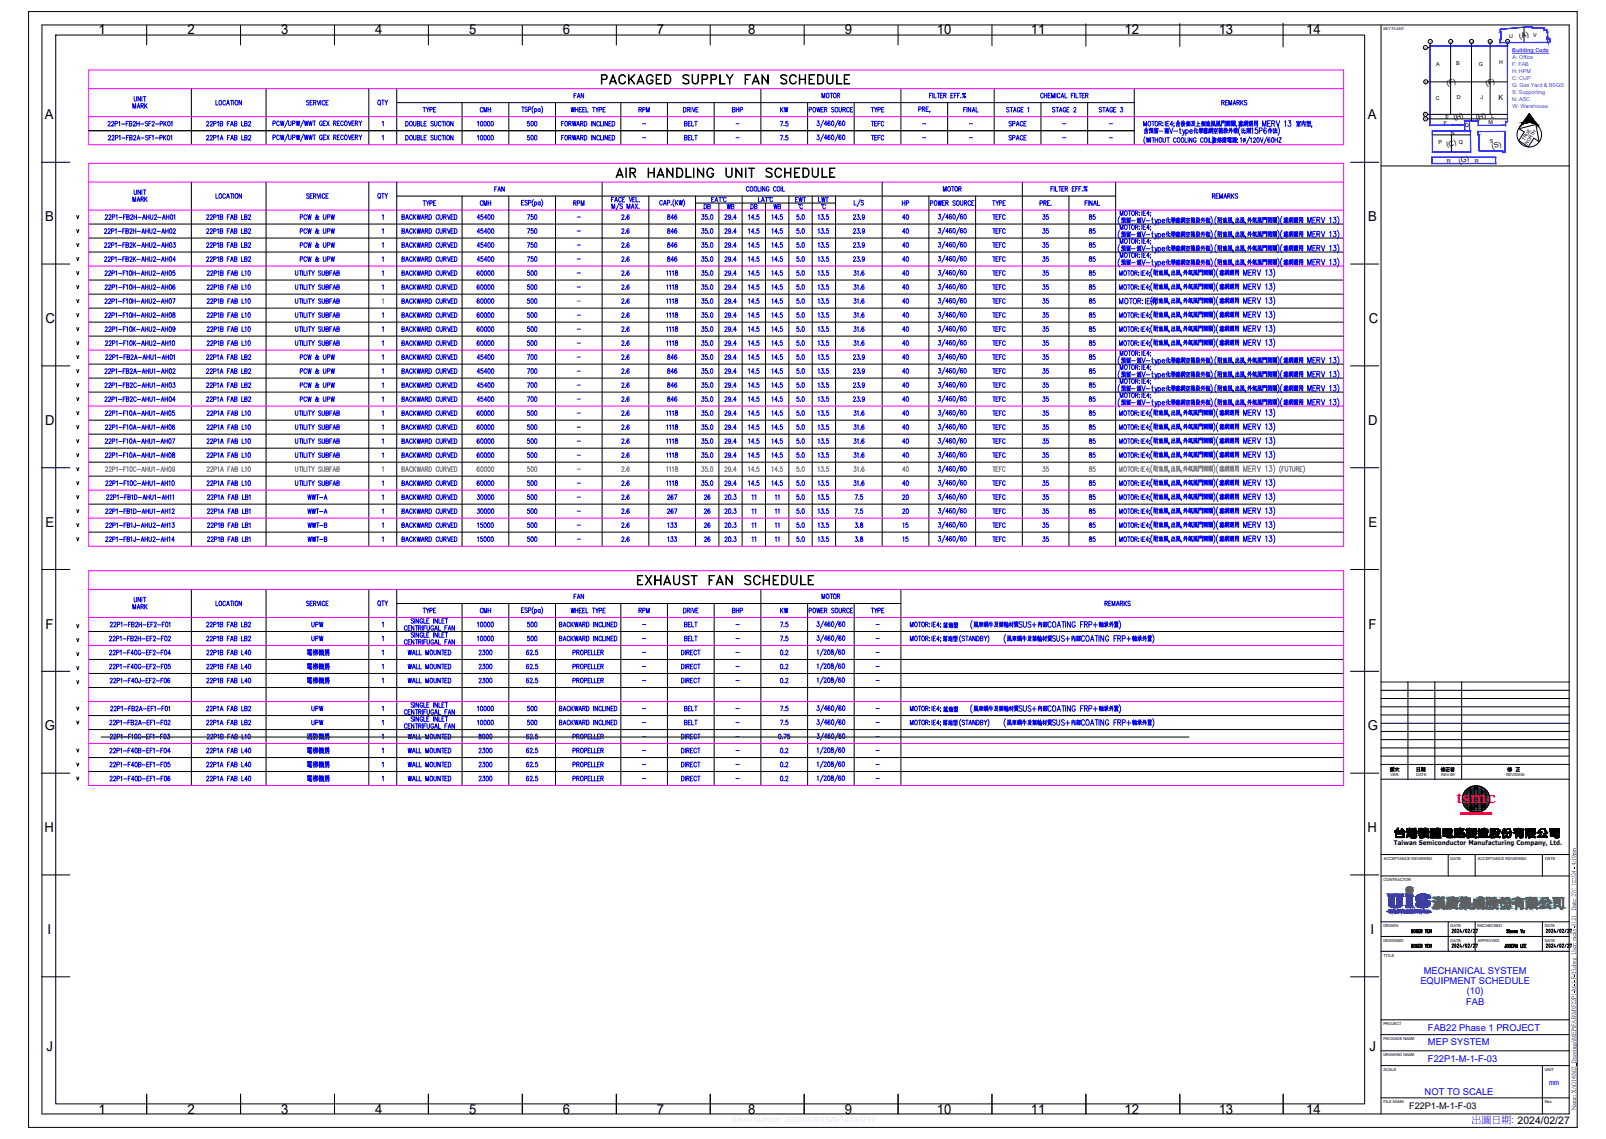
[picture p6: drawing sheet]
<svg xmlns="http://www.w3.org/2000/svg" width="860mm" height="610mm" viewBox="0 0 860 610" stroke-linecap="round" stroke-linejoin="round" font-family="sans-serif">
<defs><g id="words">
<text font-size="13.7" x="740" y="415">版次</text>
<text font-size="11.9" x="765" y="415">修正者</text>
<text font-size="10.2" fill="#ff003f" x="780" y="430">tsmc</text>
<text font-size="9.7" fill="#00f" x="501" y="345">落地型</text>
<g font-size="9.3" fill="#00f">
<text x="501" y="337">落地型</text>
<text x="501" y="382">落地型</text>
<text x="501" y="389">落地型</text>
</g>
<g font-size="8.8">
<text x="321" y="46">PACKAGED SUPPLY FAN SCHEDULE</text>
<text x="329" y="96">AIR HANDLING UNIT SCHEDULE</text>
<text x="340" y="314">EXHAUST FAN SCHEDULE</text>
</g>
<g font-size="7.3">
<text x="53" y="18">1</text>
<text x="100" y="18">2</text>
<text x="151" y="18">3</text>
<text x="201" y="18">4</text>
<text x="251" y="18">5</text>
<text x="301" y="18">6</text>
<text x="352" y="18">7</text>
<text x="401" y="18">8</text>
<text x="452" y="18">9</text>
<text x="502" y="18">10</text>
<text x="552" y="18">11</text>
<text x="602" y="18">12</text>
<text x="653" y="18">13</text>
<text x="700" y="18">14</text>
<text x="24" y="64">A</text>
<text x="733" y="64">A</text>
<text x="24" y="118">B</text>
<text x="733" y="118">B</text>
<text x="24" y="173">C</text>
<text x="733" y="173">C</text>
<text x="24" y="227">D</text>
<text x="733" y="227">D</text>
<text x="24" y="282">E</text>
<text x="733" y="282">E</text>
<text x="24" y="337">F</text>
<text x="733" y="337">F</text>
<text x="24" y="391">G</text>
<text x="733" y="391">G</text>
<text x="24" y="446">H</text>
<text x="732" y="446">H</text>
<text x="25" y="500">I</text>
<text x="734" y="500">I</text>
<text x="25" y="563">J</text>
<text x="733" y="563">J</text>
<text x="53" y="597">1</text>
<text x="100" y="597">2</text>
<text x="151" y="597">3</text>
<text x="201" y="597">4</text>
<text x="251" y="597">5</text>
<text x="301" y="597">6</text>
<text x="352" y="597">7</text>
<text x="401" y="597">8</text>
<text x="452" y="597">9</text>
<text x="502" y="597">10</text>
<text x="552" y="597">11</text>
<text x="602" y="597">12</text>
<text x="653" y="597">13</text>
<text x="700" y="597">14</text>
</g>
<g font-size="6.2" fill="#00f">
<text x="256" y="61">CMH</text>
<text x="341" y="61">RPM</text>
<text x="391" y="61">BHP</text>
<text x="417" y="61">KW</text>
<text x="201" y="108">QTY</text>
<text x="159" y="119">PCW &amp; UPW</text>
<text x="281" y="119">750</text>
<text x="356" y="119">846</text>
<text x="482" y="119">40</text>
<text x="557" y="119">35</text>
<text x="582" y="119">85</text>
<text x="281" y="179">500</text>
<text x="482" y="179">40</text>
<text x="557" y="179">35</text>
<text x="582" y="179">85</text>
<text x="281" y="261">500</text>
<text x="482" y="261">40</text>
<text x="557" y="261">35</text>
<text x="582" y="261">85</text>
<text x="255" y="352">2300</text>
<text x="166" y="382">UPW</text>
<text x="281" y="382">500</text>
<text x="255" y="412">2300</text>
</g>
<g font-size="5.7" fill="#00f">
<text x="306" y="54">FAN</text>
<text x="439" y="54">MOTOR</text>
<text x="70" y="59">MARK</text>
<text x="71" y="55">UNIT</text>
<text x="201" y="58">QTY</text>
<text x="653" y="58">REMARKS</text>
<text x="254" y="69">10000</text>
<text x="281" y="69">500</text>
<text x="365" y="69">BELT</text>
<text x="417" y="69">7.5</text>
<text x="465" y="69">TEFC</text>
<text x="539" y="69">SPACE</text>
<text x="254" y="76">10000</text>
<text x="281" y="76">500</text>
<text x="365" y="76">BELT</text>
<text x="417" y="76">7.5</text>
<text x="465" y="76">TEFC</text>
<text x="539" y="76">SPACE</text>
<text x="71" y="105">UNIT</text>
<text x="264" y="104">FAN</text>
<text x="504" y="104">MOTOR</text>
<text x="648" y="108">REMARKS</text>
<text x="70" y="109">MARK</text>
<text x="225" y="111">TYPE</text>
<text x="256" y="111">CMH</text>
<text x="306" y="111">RPM</text>
<text x="376" y="113">DB</text>
<text x="388" y="113">WB</text>
<text x="401" y="113">DB</text>
<text x="413" y="113">WB</text>
<text x="425" y="109">EWT</text>
<text x="437" y="109">LWT</text>
<text x="482" y="111">HP</text>
<text x="497" y="111">POWER SOURCE</text>
<text x="530" y="111">TYPE</text>
<text x="55" y="126">22P1-FB2H-AHU2-AH02</text>
<text x="159" y="126">PCW &amp; UPW</text>
<text x="214" y="126">BACKWARD CURVED</text>
<text x="254" y="126">45400</text>
<text x="281" y="126">750</text>
<text x="332" y="126">2.6</text>
<text x="356" y="126">846</text>
<text x="374" y="126">35.0</text>
<text x="425" y="126">5.0</text>
<text x="482" y="126">40</text>
<text x="530" y="126">TEFC</text>
<text x="557" y="126">35</text>
<text x="582" y="126">85</text>
<text x="55" y="134">22P1-FB2K-AHU2-AH03</text>
<text x="159" y="134">PCW &amp; UPW</text>
<text x="214" y="134">BACKWARD CURVED</text>
<text x="254" y="134">45400</text>
<text x="281" y="134">750</text>
<text x="332" y="134">2.6</text>
<text x="356" y="134">846</text>
<text x="374" y="134">35.0</text>
<text x="425" y="134">5.0</text>
<text x="482" y="134">40</text>
<text x="530" y="134">TEFC</text>
<text x="557" y="134">35</text>
<text x="582" y="134">85</text>
<text x="55" y="141">22P1-FB2K-AHU2-AH04</text>
<text x="159" y="141">PCW &amp; UPW</text>
<text x="214" y="141">BACKWARD CURVED</text>
<text x="254" y="141">45400</text>
<text x="281" y="141">750</text>
<text x="332" y="141">2.6</text>
<text x="356" y="141">846</text>
<text x="374" y="141">35.0</text>
<text x="425" y="141">5.0</text>
<text x="482" y="141">40</text>
<text x="530" y="141">TEFC</text>
<text x="557" y="141">35</text>
<text x="582" y="141">85</text>
<text x="55" y="149">22P1-F10H-AHU2-AH05</text>
<text x="214" y="149">BACKWARD CURVED</text>
<text x="254" y="149">60000</text>
<text x="281" y="149">500</text>
<text x="332" y="149">2.6</text>
<text x="374" y="149">35.0</text>
<text x="425" y="149">5.0</text>
<text x="482" y="149">40</text>
<text x="530" y="149">TEFC</text>
<text x="557" y="149">35</text>
<text x="582" y="149">85</text>
<text x="55" y="156">22P1-F10H-AHU2-AH06</text>
<text x="214" y="156">BACKWARD CURVED</text>
<text x="254" y="156">60000</text>
<text x="281" y="156">500</text>
<text x="332" y="156">2.6</text>
<text x="374" y="156">35.0</text>
<text x="425" y="156">5.0</text>
<text x="482" y="156">40</text>
<text x="530" y="156">TEFC</text>
<text x="557" y="156">35</text>
<text x="582" y="156">85</text>
<text x="55" y="164">22P1-F10H-AHU2-AH07</text>
<text x="214" y="164">BACKWARD CURVED</text>
<text x="254" y="164">60000</text>
<text x="281" y="164">500</text>
<text x="332" y="164">2.6</text>
<text x="374" y="164">35.0</text>
<text x="425" y="164">5.0</text>
<text x="482" y="164">40</text>
<text x="530" y="164">TEFC</text>
<text x="557" y="164">35</text>
<text x="582" y="164">85</text>
<text x="55" y="171">22P1-F10H-AHU2-AH08</text>
<text x="214" y="171">BACKWARD CURVED</text>
<text x="254" y="171">60000</text>
<text x="281" y="171">500</text>
<text x="332" y="171">2.6</text>
<text x="374" y="171">35.0</text>
<text x="425" y="171">5.0</text>
<text x="482" y="171">40</text>
<text x="530" y="171">TEFC</text>
<text x="557" y="171">35</text>
<text x="582" y="171">85</text>
<text x="55" y="186">22P1-F10K-AHU2-AH10</text>
<text x="214" y="186">BACKWARD CURVED</text>
<text x="254" y="186">60000</text>
<text x="281" y="186">500</text>
<text x="332" y="186">2.6</text>
<text x="374" y="186">35.0</text>
<text x="425" y="186">5.0</text>
<text x="482" y="186">40</text>
<text x="530" y="186">TEFC</text>
<text x="557" y="186">35</text>
<text x="582" y="186">85</text>
<text x="159" y="194">PCW &amp; UPW</text>
<text x="214" y="194">BACKWARD CURVED</text>
<text x="254" y="194">45400</text>
<text x="281" y="194">700</text>
<text x="332" y="194">2.6</text>
<text x="356" y="194">846</text>
<text x="374" y="194">35.0</text>
<text x="425" y="194">5.0</text>
<text x="482" y="194">40</text>
<text x="530" y="194">TEFC</text>
<text x="557" y="194">35</text>
<text x="582" y="194">85</text>
<text x="55" y="201">22P1-FB2A-AHU1-AH02</text>
<text x="159" y="201">PCW &amp; UPW</text>
<text x="214" y="201">BACKWARD CURVED</text>
<text x="254" y="201">45400</text>
<text x="281" y="201">700</text>
<text x="332" y="201">2.6</text>
<text x="356" y="201">846</text>
<text x="374" y="201">35.0</text>
<text x="425" y="201">5.0</text>
<text x="482" y="201">40</text>
<text x="530" y="201">TEFC</text>
<text x="557" y="201">35</text>
<text x="582" y="201">85</text>
<text x="55" y="209">22P1-FB2C-AHU1-AH03</text>
<text x="159" y="209">PCW &amp; UPW</text>
<text x="214" y="209">BACKWARD CURVED</text>
<text x="254" y="209">45400</text>
<text x="281" y="209">700</text>
<text x="332" y="209">2.6</text>
<text x="356" y="209">846</text>
<text x="374" y="209">35.0</text>
<text x="425" y="209">5.0</text>
<text x="482" y="209">40</text>
<text x="530" y="209">TEFC</text>
<text x="557" y="209">35</text>
<text x="582" y="209">85</text>
<text x="55" y="216">22P1-FB2C-AHU1-AH04</text>
<text x="159" y="216">PCW &amp; UPW</text>
<text x="214" y="216">BACKWARD CURVED</text>
<text x="254" y="216">45400</text>
<text x="281" y="216">700</text>
<text x="332" y="216">2.6</text>
<text x="356" y="216">846</text>
<text x="374" y="216">35.0</text>
<text x="425" y="216">5.0</text>
<text x="482" y="216">40</text>
<text x="530" y="216">TEFC</text>
<text x="557" y="216">35</text>
<text x="582" y="216">85</text>
<text x="55" y="224">22P1-F10A-AHU1-AH05</text>
<text x="214" y="224">BACKWARD CURVED</text>
<text x="254" y="224">60000</text>
<text x="281" y="224">500</text>
<text x="332" y="224">2.6</text>
<text x="374" y="224">35.0</text>
<text x="425" y="224">5.0</text>
<text x="482" y="224">40</text>
<text x="530" y="224">TEFC</text>
<text x="557" y="224">35</text>
<text x="582" y="224">85</text>
<text x="55" y="231">22P1-F10A-AHU1-AH06</text>
<text x="214" y="231">BACKWARD CURVED</text>
<text x="254" y="231">60000</text>
<text x="281" y="231">500</text>
<text x="332" y="231">2.6</text>
<text x="374" y="231">35.0</text>
<text x="425" y="231">5.0</text>
<text x="482" y="231">40</text>
<text x="530" y="231">TEFC</text>
<text x="557" y="231">35</text>
<text x="582" y="231">85</text>
<text x="55" y="239">22P1-F10A-AHU1-AH07</text>
<text x="214" y="239">BACKWARD CURVED</text>
<text x="254" y="239">60000</text>
<text x="281" y="239">500</text>
<text x="332" y="239">2.6</text>
<text x="374" y="239">35.0</text>
<text x="425" y="239">5.0</text>
<text x="482" y="239">40</text>
<text x="530" y="239">TEFC</text>
<text x="557" y="239">35</text>
<text x="582" y="239">85</text>
<text x="55" y="246">22P1-F10A-AHU1-AH08</text>
<text x="214" y="246">BACKWARD CURVED</text>
<text x="254" y="246">60000</text>
<text x="281" y="246">500</text>
<text x="332" y="246">2.6</text>
<text x="374" y="246">35.0</text>
<text x="425" y="246">5.0</text>
<text x="482" y="246">40</text>
<text x="530" y="246">TEFC</text>
<text x="557" y="246">35</text>
<text x="582" y="246">85</text>
<text x="164" y="269">WWT-A</text>
<text x="214" y="269">BACKWARD CURVED</text>
<text x="254" y="269">30000</text>
<text x="281" y="269">500</text>
<text x="332" y="269">2.6</text>
<text x="356" y="269">267</text>
<text x="376" y="269">26</text>
<text x="425" y="269">5.0</text>
<text x="456" y="269">7.5</text>
<text x="482" y="269">20</text>
<text x="530" y="269">TEFC</text>
<text x="557" y="269">35</text>
<text x="582" y="269">85</text>
<text x="164" y="276">WWT-A</text>
<text x="214" y="276">BACKWARD CURVED</text>
<text x="254" y="276">30000</text>
<text x="281" y="276">500</text>
<text x="332" y="276">2.6</text>
<text x="356" y="276">267</text>
<text x="376" y="276">26</text>
<text x="425" y="276">5.0</text>
<text x="456" y="276">7.5</text>
<text x="482" y="276">20</text>
<text x="530" y="276">TEFC</text>
<text x="557" y="276">35</text>
<text x="582" y="276">85</text>
<text x="164" y="284">WWT-B</text>
<text x="214" y="284">BACKWARD CURVED</text>
<text x="254" y="284">15000</text>
<text x="281" y="284">500</text>
<text x="332" y="284">2.6</text>
<text x="356" y="284">133</text>
<text x="376" y="284">26</text>
<text x="425" y="284">5.0</text>
<text x="456" y="284">3.8</text>
<text x="482" y="284">15</text>
<text x="530" y="284">TEFC</text>
<text x="557" y="284">35</text>
<text x="582" y="284">85</text>
<text x="164" y="291">WWT-B</text>
<text x="214" y="291">BACKWARD CURVED</text>
<text x="254" y="291">15000</text>
<text x="281" y="291">500</text>
<text x="332" y="291">2.6</text>
<text x="356" y="291">133</text>
<text x="376" y="291">26</text>
<text x="425" y="291">5.0</text>
<text x="456" y="291">3.8</text>
<text x="482" y="291">15</text>
<text x="530" y="291">TEFC</text>
<text x="557" y="291">35</text>
<text x="582" y="291">85</text>
<text x="71" y="323">UNIT</text>
<text x="306" y="322">FAN</text>
<text x="439" y="322">MOTOR</text>
<text x="70" y="327">MARK</text>
<text x="201" y="326">QTY</text>
<text x="225" y="329">TYPE</text>
<text x="256" y="329">CMH</text>
<text x="341" y="329">RPM</text>
<text x="391" y="329">BHP</text>
<text x="417" y="329">KW</text>
<text x="432" y="329">POWER SOURCE</text>
<text x="465" y="329">TYPE</text>
<text x="591" y="326">REMARKS</text>
<text x="166" y="337">UPW</text>
<text x="254" y="337">10000</text>
<text x="281" y="337">500</text>
<text x="365" y="337">BELT</text>
<text x="417" y="337">7.5</text>
<text x="57" y="344">22P1-FB2H-EF2-F02</text>
<text x="166" y="344">UPW</text>
<text x="254" y="344">10000</text>
<text x="281" y="344">500</text>
<text x="365" y="344">BELT</text>
<text x="417" y="344">7.5</text>
<text x="217" y="359">WALL MOUNTED</text>
<text x="255" y="359">2300</text>
<text x="417" y="359">0.2</text>
<text x="217" y="367">WALL MOUNTED</text>
<text x="255" y="367">2300</text>
<text x="417" y="367">0.2</text>
<text x="166" y="389">UPW</text>
<text x="254" y="389">10000</text>
<text x="281" y="389">500</text>
<text x="365" y="389">BELT</text>
<text x="417" y="389">7.5</text>
<text x="217" y="397">WALL MOUNTED</text>
<text x="255" y="397">8000</text>
<text x="416" y="397">0.75</text>
<text x="217" y="404">WALL MOUNTED</text>
<text x="255" y="404">2300</text>
<text x="417" y="404">0.2</text>
<text x="217" y="419">WALL MOUNTED</text>
<text x="255" y="419">2300</text>
<text x="417" y="419">0.2</text>
</g>
<g font-size="5.7" fill="#808080">
<text x="214" y="254">BACKWARD CURVED</text>
<text x="254" y="254">60000</text>
<text x="281" y="254">500</text>
<text x="332" y="254">2.6</text>
<text x="374" y="254">35.0</text>
<text x="425" y="254">5.0</text>
<text x="482" y="254">40</text>
<text x="530" y="254">TEFC</text>
<text x="557" y="254">35</text>
<text x="582" y="254">85</text>
</g>
<text font-size="5.7" x="758" y="415">日期</text>
<text font-size="5.4" fill="#00f" x="788" y="601">出圖日期: 2024/02/27</text>
<g font-size="5.3" fill="#00f">
<text x="406" y="269" transform="rotate(-90 406 269)">11</text>
<text x="406" y="276" transform="rotate(-90 406 276)">11</text>
<text x="406" y="284" transform="rotate(-90 406 284)">11</text>
<text x="406" y="291" transform="rotate(-90 406 291)">11</text>
</g>
<g font-size="5" fill="#00f">
<text x="762" y="521">MECHANICAL SYSTEM</text>
<text x="761" y="527">EQUIPMENT SCHEDULE</text>
<text x="785" y="532">(10)</text>
<text x="785" y="538">FAB</text>
<text x="765" y="552">FAB22 Phase 1 PROJECT</text>
<text x="765" y="560">MEP SYSTEM</text>
<text x="765" y="568">F22P1-M-1-F-03</text>
<text x="763" y="586">NOT TO SCALE</text>
</g>
<g font-size="4.9" fill="#00f">
<text x="418" y="269" transform="rotate(-90 418 269)">11</text>
<text x="418" y="276" transform="rotate(-90 418 276)">11</text>
<text x="418" y="284" transform="rotate(-90 418 284)">11</text>
<text x="418" y="291" transform="rotate(-90 418 291)">11</text>
</g>
<text font-size="4.9" x="755" y="594">F22P1-M-1-F-03</text>
<text font-size="4" fill="#00f" x="830" y="581">mm</text>
<g font-size="3.9">
<text x="814" y="21" transform="rotate(-18 814 21)">(A)</text>
<text x="775" y="46" transform="rotate(-17 775 46)">(F)</text>
<text x="796" y="46" transform="rotate(-17 796 46)">(F)</text>
<text x="803" y="54">K</text>
<text x="779" y="64" transform="rotate(-18 779 64)">(H)</text>
<text x="791" y="64" transform="rotate(-18 791 64)">(H)</text>
<text x="775" y="79" transform="rotate(-18 775 79)">(C)</text>
<text x="799" y="80" transform="rotate(-18 799 80)">(S)</text>
<text x="782" y="88" transform="rotate(-18 782 88)">(G)</text>
</g>
<text font-size="3.4" x="747" y="453">Taiwan Semiconductor Manufacturing Company, Ltd.</text>
<g font-size="2.9">
<text x="808" y="20">U</text>
<text x="821" y="20">V</text>
<text x="769" y="35">A</text>
<text x="780" y="35">B</text>
<text x="792" y="35">G</text>
<text x="803" y="34">H</text>
<text x="769" y="53">C</text>
<text x="780" y="53">D</text>
<text x="793" y="53">J</text>
<text x="774" y="64">E</text>
<text x="799" y="63">L</text>
<text x="773" y="67">F</text>
<text x="784" y="68">Q</text>
<text x="797" y="66">M</text>
<text x="770" y="77">P</text>
<text x="777" y="72">N</text>
<text x="781" y="77">Q</text>
<text x="798" y="77">S</text>
<text x="775" y="87">R</text>
<text x="790" y="87">R</text>
</g>
<g font-size="2.9" fill="#007fff">
<text x="810" y="28">Building Code</text>
<text x="810" y="35">F: FAB</text>
<text x="810" y="32">A: Office</text>
<text x="810" y="39">H: HPM</text>
<text x="810" y="43">C: CUP</text>
<text x="810" y="46">G: Gas Yard &amp; BSGS</text>
<text x="810" y="54">N: ASC</text>
<text x="810" y="50">S: Supporting</text>
<text x="810" y="58">W: Warehouse</text>
</g>
<g font-size="2.6" fill="#00f">
<text x="343" y="67">-</text>
<text x="393" y="67">-</text>
<text x="493" y="67">-</text>
<text x="518" y="67">-</text>
<text x="568" y="67">-</text>
<text x="593" y="67">-</text>
<text x="343" y="75">-</text>
<text x="393" y="75">-</text>
<text x="493" y="75">-</text>
<text x="518" y="75">-</text>
<text x="568" y="75">-</text>
<text x="593" y="75">-</text>
<text x="308" y="117">-</text>
<text x="308" y="125">-</text>
<text x="308" y="132">-</text>
<text x="308" y="140">-</text>
<text x="308" y="147">-</text>
<text x="308" y="155">-</text>
<text x="308" y="170">-</text>
<text x="308" y="177">-</text>
<text x="308" y="185">-</text>
<text x="308" y="193">-</text>
<text x="308" y="200">-</text>
<text x="308" y="207">-</text>
<text x="308" y="215">-</text>
<text x="308" y="223">-</text>
<text x="308" y="237">-</text>
<text x="308" y="245">-</text>
<text x="308" y="260">-</text>
<text x="308" y="267">-</text>
<text x="308" y="275">-</text>
<text x="308" y="283">-</text>
<text x="308" y="290">-</text>
<text x="343" y="335">-</text>
<text x="393" y="335">-</text>
<text x="468" y="335">-</text>
<text x="343" y="343">-</text>
<text x="393" y="343">-</text>
<text x="468" y="343">-</text>
<text x="343" y="351">-</text>
<text x="393" y="351">-</text>
<text x="468" y="351">-</text>
<text x="343" y="358">-</text>
<text x="393" y="358">-</text>
<text x="468" y="358">-</text>
<text x="343" y="365">-</text>
<text x="393" y="365">-</text>
<text x="468" y="365">-</text>
<text x="343" y="381">-</text>
<text x="393" y="381">-</text>
<text x="468" y="381">-</text>
<text x="343" y="388">-</text>
<text x="393" y="388">-</text>
<text x="468" y="388">-</text>
<text x="343" y="396">-</text>
<text x="393" y="396">-</text>
<text x="468" y="396">-</text>
<text x="343" y="403">-</text>
<text x="393" y="403">-</text>
<text x="468" y="403">-</text>
<text x="343" y="411">-</text>
<text x="393" y="411">-</text>
<text x="468" y="411">-</text>
<text x="343" y="418">-</text>
<text x="393" y="418">-</text>
<text x="468" y="418">-</text>
</g>
<g font-size="2.6" fill="#808080">
<text x="308" y="163">-</text>
<text x="308" y="253">-</text>
</g>
<text font-size="2.6" x="308" y="230">-</text>
<g font-size="2.5">
<text x="816" y="75" transform="rotate(-57 816 75)">TRUE</text>
<text x="818" y="78" transform="rotate(-57 818 78)">NORTH</text>
</g>
<g font-size="2.1">
<text x="745" y="416">VER.</text>
<text x="758" y="416">DATE</text>
<text x="772" y="416">REV.BY</text>
<text x="807" y="415">REVISION</text>
<text x="741" y="461">ACCEPTANCE REVIEWED</text>
<text x="777" y="461">DATE</text>
<text x="791" y="461">ACCEPTANCE REVIEWED</text>
<text x="827" y="461">DATE</text>
<text x="741" y="472">CONTRACTOR</text>
<text x="741" y="497">DRAWN</text>
<text x="777" y="497">DATE</text>
<text x="791" y="497">RECHECKED</text>
<text x="827" y="497">DATE</text>
<text x="741" y="504">DESIGNED</text>
<text x="777" y="504">DATE</text>
<text x="791" y="504">APPROVED</text>
<text x="827" y="504">DATE</text>
<text x="741" y="512">TITLE</text>
<text x="741" y="549">PROJECT</text>
<text x="741" y="557">PACKAGE NAME</text>
<text x="741" y="566">DRAWING NAME</text>
<text x="741" y="574">SCALE</text>
<text x="827" y="574">UNIT</text>
<text x="741" y="591">FILE NAME</text>
<text x="827" y="591">Rev.</text>
</g>
<text font-size="2" x="741" y="16">KEY PLANT</text>
<g font-size="1.6">
<text x="765" y="23">1</text>
<text x="776" y="23">7</text>
<text x="787" y="23">14</text>
<text x="797" y="23">20</text>
<text x="806" y="23">26</text>
<text x="763" y="26">A</text>
<text x="763" y="44">K</text>
<text x="763" y="62">U</text>
<text x="763" y="64">Y</text>
</g>
</g></defs>
<g fill="none" stroke="#000" stroke-width=".54">
<path d="M15 6h830v598h-830zM22 13h818v584h-818zM30 19h701v572h-701zM79 14v10M129 14v10M179 14v10M229 14v10M280 14v10M330 14v10M380 14v10M431 14v10M481 14v10"/>
<path d="M531 13v11M582 13v12M632 13v12M687 12v13M740 13v584M816 15v8M764 25h2M766 23v2M777 23v38M788 23v42M798 23v38M807 23v2"/>
<path d="M102 47v31M142 47v31M197 47v31M212 55h395M212 47v31M247 55v23M272 55v23M297 55v23M332 55v23M357 55v23M382 55v23M407 47v31"/>
<path d="M432 55v23M457 55v23M482 47v31M507 55v23M532 47v31M557 55v23M582 55v23M607 47v31M765 44h42M47 70h560M764 61h43M764 64h43"/>
<path d="M767 72h21M777 72v9M813 69l10-2 1 9-3-2-3 5-5-4 3-4zM814 68l5-7 5 7M22 87h15M102 98v195M142 98v195M197 98v195M212 98v195M322 98v195M472 98v195M547 98v195"/>
<path d="M597 98v195M723 87h15M740 89h100M41 115l1 2v-2M47 120h673M212 105h385M247 105v188M272 105v188M297 105v188M347 105v188M372 109h75M372 105v188"/>
<path d="M385 109v184M397 105v188M410 109v184M422 105v188M435 105v188M447 105v188M497 105v188M522 105v188M572 105v188M41 123l1 2v-2M41 130l1 2v-2M41 138l1 2v-2"/>
<path d="M47 127h673M47 135h673M22 141h15M41 145l1 2v-2M41 153l1 2v-2M47 150h673M47 158h673M723 141h15M41 160l1 2v-2M41 168l1 2v-2M41 175l1 2v-2M47 165h673"/>
<path d="M47 173h673M47 180h673M22 196h15M41 190l1 2v-2M41 198l1 2v-2M41 183l1 2v-2M47 195h673M723 196h15M41 205l1 2v-2M41 213l1 2v-2M47 202h673M47 210h673"/>
<path d="M41 220l1 2v-2M41 228l1 2v-2M41 235l1 2v-2M47 225h673M47 233h673M22 250h15M41 243l1 2v-2M41 250l1 2v-2M41 258l1 2v-2M47 240h673M47 247h673M47 255h673"/>
<path d="M723 250h15M41 265l1 2v-2M41 273l1 2v-2M47 270h673M41 280l1 2v-2M41 288l1 2v-2M47 285h673M22 305h15M102 316v105M142 316v105M197 316v105M212 316v105"/>
<path d="M407 316v105M482 316v105M723 305h15M41 334l1 2v-2M47 338h673M212 323h270M247 323v98M272 323v98M297 323v98M332 323v98M357 323v98M382 323v98"/>
<path d="M432 323v98M457 323v98M22 360h15M41 342l1 2v-2M41 349l1 2v-2M41 357l1 2v-2M47 353h673M723 360h15M41 379l1 1v-1M41 364l1 2v-2M47 361h673M47 368h673"/>
<path d="M740 378h100M740 374h100M740 365h100M740 370h100M754 365v52M768 365v52M783 365v52M41 386l1 2v-2M47 383h673M47 391h673M54 395h583M740 392h100"/>
<path d="M740 396h100M740 383h100M740 387h100M22 414h15M41 401l1 2v-2M41 409l1 1v-1M41 416l1 2v-2M47 413h673M47 406h673M723 414h15M740 417h100M740 409h100"/>
<path d="M740 405h100M740 401h100M808 412v1M808 411l-1 1M808 411v2M809 411l-1 1M809 412h-1M809 412l-1 1M809 411l1 1M810 413h-2M812 413h2M812 411h2"/>
<path d="M812 412v1M813 411v2M813 412h1M783 428h15M783 427h15M783 429h15M783 426h14M783 430h15M784 425v6h13M784 425h13v6M785 423v10M786 433h9"/>
<path d="M786 423h9M786 422v12M787 422v12M787 423h.1M787 432h.1M787 432v1M787 434l2-1-2 1M787 423v1v-1M787 423v1M787 424h.1M787 424h1h-1M787 432l1-1-1 2v-1"/>
<path d="M787 432h1M787 433h1M787 421v14M788 435a7 7 0 0 1-3-12 7 7 0 0 1 11 0 7 7 0 0 1-3 12M788 435h5M788 421h5v14M788 431h-1M788 424h-1M788 433l-1 1M788 431l-1 1M788 424l-1 1M788 424v1"/>
<path d="M788 432h.1M788 421v14M788 432v1M788 434v1M789 432l-1 1M789 433l-2 1M789 433h.1M789 421v14M790 421v14M790 421h.1M790 421v1M790 423h.1"/>
<path d="M790 422v1M790 432l1-1-1 1M791 431h-1M791 431l-1 1M791 432h.1M791 421v14M792 421v14M793 421v14M793 424h.1M793 432h1M794 424h-1M794 425h.1"/>
<path d="M794 432l-1 1M794 431h.1M794 424l-1 1 1-1M794 424v1M794 432l1-1-1 1M794 433h.1M794 422v12M795 431l-2 2M795 432h-1M795 432h.1M795 422v12M796 423v10"/>
<path d="M796 424v8M796 424h-11v8h11M740 458h100M747 445h.1M747 445l2-1-2 2M747 445v1M747 446l6-1-2-1h-1l1 1h-3l1-1-2 2M747 446l2-2-2 2M747 446h1l-1 1 1-1-1 1 1-1-1 1M747 446v2M747 446h.1M747 448h.1"/>
<path d="M747 446h5M747 449h5M748 447h-1M748 447l-1 1M748 448h-1h1M748 448h-1M748 448l-1 1M748 447v1M748 448h.1M748 448h3M748 447h.1M748 445v1v-1"/>
<path d="M748 444h1M748 444l-1 1M749 445h-1M749 446l-1 1M749 443l-1 1M749 443l-1 2M749 448l-1 1M749 444l-2 1M749 446v1M749 445h.1M749 448v1M750 448l-1 1"/>
<path d="M750 449v-1v1M750 445h-1M750 446l-1 1M750 446v1M751 444v1M751 445h-1M751 444h-1h1M751 446l-1 1M751 448l-1 1M751 446v1M751 444l-1 1M751 445h1"/>
<path d="M751 447h.1M751 447v1M752 444l-2 1M752 446l-1 1M752 445h-1M752 445v1M752 446l-4 1M752 446v2M752 447h-1M752 447l-1 1M752 447l-1 2M752 448l-1 1"/>
<path d="M752 448v1M752 445h.1M753 445l-1 1M753 445h.1M753 445h1v1zM753 448l1 1M753 444h1zM753 448l1-1-1 1M754 444h-1M754 444h.1M754 446l-1 2M754 445h-1"/>
<path d="M754 446h.1M754 446v1M754 448v1M754 448l-1 1M754 448h-1h1M754 448h-1M754 445h.1M754 444v1M754 445v1v-1l-1 1M754 445v1M754 446h1M754 447h.1"/>
<path d="M754 447l-1 1M754 444l1 1M754 446v3M754 445l1 1M754 448l1-1-1 1M755 446h.1M755 446l-1 1M755 447h.1M755 445h-1M755 444h-1M755 448l1-1-1 1M755 444v1v-1"/>
<path d="M755 447h-1M755 444h.1M755 447l-1 1M755 444l-1 1M755 448h-1M755 444h1M755 445h.1M755 446h1zM755 444v1M755 445h1M756 444l-2 1M756 444l-2 1h1"/>
<path d="M756 445h-1M756 446l-1 1M756 447h-1M756 448h.1M756 444h.1M756 445h.1M756 444l-1 1M756 447l-2 1M756 445l-1 1M756 445l-2 1M756 445l-2 2v-1M756 445l-1 2"/>
<path d="M756 445h-1v1M756 448v1v-1M756 444h1zM756 446h.1M756 448h-1M756 444l1 1zM756 445h1v1h-1zM756 445h1zM756 445l1-1-3 2h1M756 446h1zM756 446h-1M756 444v1"/>
<path d="M756 445v1M757 445l-1 1M757 448h-1l1-1-2 1M757 447h-1h1M757 444h-1M757 444l-1 1M757 448l-1 1M757 448l1-1-2 2M757 449v-1v1M757 445h.1M757 448h-1M757 447h-1"/>
<path d="M757 445h-1M757 445v1v-1M757 444h.1M757 447h.1M757 448v1M757 446h1zM757 446h.1M758 446h.1M758 446h-1M758 445h.1M758 447h-1M758 444h-1l1 1"/>
<path d="M758 444l-1 1M758 444h-1M758 448l-1 1M758 444h.1M758 448h-2l2 1M758 444v1M758 448l-1 1 1-1M758 448v1M758 448h.1M758 446l-1 1M758 446h1zM758 444h1"/>
<path d="M758 446v1M758 447l-1 1M758 447v1h1M759 444l-3 3M759 444l-1 1h1h-1v2l-1-2h1M759 444l-3 2M759 445l-2 1M759 445l-1 1M759 445h-1M759 448h-1M759 448l-1 1M759 448h-4l3-1h-3h3h-3l-1 1h4"/>
<path d="M759 445h.1M759 445l-2 2M759 446h.1M760 444h1l1 3-1-1v3h-1v-2v-1v-1zM760 445h.1M760 447l1-1-1 1M760 444h.1M760 444h1l-1 1M760 447h.1M760 444h1M761 444h-1M761 449h.1"/>
<path d="M761 448v1M761 444l-1 1M761 445h-1M761 447l-1 1M761 448h-1M761 448l-1 1M761 445l-1 2M761 445l-1 1M761 446l-1 1M761 444h.1M761 445h.1M761 445h4"/>
<path d="M762 448h-1M762 446l-1 1M762 444h3zM762 444h.1M762 448h.1M762 447l1-1-1 1M762 444h3v1zM762 445h-1M762 448l-1 1M762 446h3h-3M762 447h3zM762 448h3"/>
<path d="M762 446v1l1-1h-1M762 446v1M762 447v1M762 446h.1M762 445v1M762 448v1M762 444v1M762 448h1M762 448h-1v1M763 447l-1 1M763 448l-1 1M763 448h-1"/>
<path d="M763 444h-1M763 444l-1 1 1-1M763 448h.1M763 445l-1 1M763 448l-2 1M763 445l-2 2M763 446l-1 1M763 444h.1M763 445h.1M763 444v1M763 447h.1M763 446v1"/>
<path d="M763 444h1M764 445h-1M764 444h-1M764 444h.1M764 445v-1l-1 2M764 444l-1 1M764 448h-1M764 444l-2 1M764 444h-1v1M764 444v1M764 447v-1v1M764 447h-1"/>
<path d="M764 448l1 1M764 447h.1M764 448h.1M764 448h1M764 446l-1 1M764 445l-1 1M764 448h1l-1 1M764 447l1-1zM764 447l1-1v1M764 444v1l1-1M765 444h-1M765 445l-1 1"/>
<path d="M765 448l-1 1 1-1M765 445h-1M765 445h.1M765 446h-3v2M765 446h.1M765 444h.1M765 448h.1M765 446l-2 2M765 446l-1 1M765 447v1M765 447l-1 1M765 448h-1"/>
<path d="M765 448h-3M765 445l-1 1h1M765 448v1M765 445v3M766 444h.1M766 449l1-1-1 1M766 446h.1M766 446h1l-1 1M767 446l1 1zM767 447l1 1zM767 447h-1M767 445h-1"/>
<path d="M767 444h1h-1v1zM767 444h-1M767 444l-1 1M767 448h-1h1M767 449h.1M767 445h-1h1M767 448h-1M767 448h.1M767 444v1M767 446l-1 1M767 445h1zM767 445h.1"/>
<path d="M767 448v1l1-1v1M767 447l-1 1 1-1M767 445l1-1-2 2M767 448v1M767 445h1v1M767 444l-1 2M767 446h.1M768 444h-1M768 444h.1M768 448h-1l-1 1v-3h2v2M768 448h-1M768 444l-2 2"/>
<path d="M768 446h.1M768 445v-1h-2v2l2-1v1M768 444l-1 1M768 445h-1M768 447l-1 1M768 447l-1 1 1-1M768 448h.1M768 448l-1 1M768 448l-1 1 1-1M768 448v1M768 446l-1 1M768 446h4z"/>
<path d="M769 446h.1M769 448l-1 1 1-1M769 447h.1M769 444h2M769 447h2v1l1 1h-4l1-1zM769 446h2M769 444h.1M769 444l-1 2M769 444v1zM769 445h.1M769 445h-1M769 445v1"/>
<path d="M769 446h-1M769 447h2h-2zM769 444h-1M769 447v1v-1M769 445l-2 1M769 447v1M770 448l-1 1M770 446h-1h1M770 447h-1M770 444l-2 1M770 448h.1M770 444v1z"/>
<path d="M770 445h.1M770 447l-1 1M770 444l-2 1h1M770 444h-1M770 444l-1 1M770 445l-1 1M770 445l1-1-1 1M770 445l-2 1M770 447h.1M770 444h.1M770 444h1h-1M770 444l-2 3"/>
<path d="M770 446h.1M770 448l1-1-1 1M770 447l-1 2M770 448h-1h1M771 449v-1v1M771 444h-1M771 444v1zM771 445h.1M771 445l-2 1M771 445l-1 1M771 447h-1M771 445v-1l-1 2"/>
<path d="M771 447l-1 1M771 446h-1M771 448v-1l-1 2M771 444l-2 2M771 448v1M771 447h.1M771 444h.1M771 448h.1M771 446h.1M771 447l-1 2v-1M771 445v1M771 444v1"/>
<path d="M771 444v2M772 446h-1M772 449h.1M772 448l-1 1M772 444h.1M773 444l-1 1M773 444h.1M773 444h4h-2v2v-2zM773 445l-1 1M773 445v1M773 446h.1M773 445h2z"/>
<path d="M773 446h2h-2zM773 445h.1M773 446l2 1zM773 447l2 1zM773 447v1M774 444l-2 1M774 448h-1M774 445h-1M774 446h-1M774 447l-1 1M774 444h-1M774 445v-1v1"/>
<path d="M774 447h-1h1M774 445l-1 1M774 444l-1 1M774 446l-1 1M774 446h.1M774 447h.1M774 448h.1M775 446h-1M775 447h-1M775 448h-1M775 444h-1M775 445h.1"/>
<path d="M775 444h.1M775 446h.1M775 444v1v-1M775 445l1-1-1 1M775 446l2 1zM775 447l2 1zM775 444l-1 1M775 444v1M775 445l-1 1M775 445v1M775 444l-2 2M775 446l-1 1"/>
<path d="M775 448h2M775 448h1M776 448h-1h-2v-2h4v2M776 458v11M776 446l-1 2M776 444l-3 3M776 444l-1 1M776 445h.1M776 446h1h-1zM776 445h1zM776 447l-2 1h1M776 446h-1"/>
<path d="M776 448h-1M776 446h.1M776 444l-2 1M776 444v1v-1M776 447l-1 1M776 448l-1 1M776 444h.1M776 447h.1M776 448l-1 1h3M776 444v1M777 446h-1M777 448l-2 1v-1"/>
<path d="M777 447h-1M777 444l-1 1M777 444h-1M777 444h.1M777 449l1-1-1 1M777 448l-1 1M777 444l-1 2M777 447v-1l-1 1M777 446h.1M777 445h.1M777 448h.1M777 446l-1 1"/>
<path d="M777 447h.1M777 447l-1 2M777 448h1M778 444l-1 1M778 445h.1M778 445v1l-1-1M778 445h-1M778 445l-6-1v2l1-1h4M778 448l-1 1M778 448v1M779 448h.1M779 444h.1"/>
<path d="M779 444h2l-1 2h1l-1 1v1h1l-2 1v-3l1 2v-2h-1zM779 448v-1v1M779 446h.1M779 444h1v1h-1zM779 446v1M779 447h.1M779 444v1M779 445h.1M779 447v1M779 445v1M780 444h.1M780 444h-1"/>
<path d="M780 445l-1 1M780 444l-1 1M780 444h1h-1M780 447l-1 2 1-1M780 446v1M780 447l-1 2M780 448h-1M780 448h.1M780 448h1h-1M781 446l-1 1M781 448h-1M781 446v-1l-1 1"/>
<path d="M781 445h1M781 446h.1M781 444l-1 1M781 444l-1 2M781 447h.1M781 446v1M781 445h.1M781 445l1-1-2 2M781 448h.1M781 445l1-1-1 1M781 447h3M781 449h3"/>
<path d="M781 447v2M781 446l3-2-3 3M781 446l-1 2M782 447h-1M782 447h2v1h-2zM782 447l-1 1 1-1M782 447l-1 1M782 448h-1M782 448l-1 1M782 444h1v1M782 444l-1 1M782 444l1 1"/>
<path d="M782 446l-1 1M782 444v1M782 444h-1M782 449l1-1-1 1M782 445h.1M782 445l-1 1M782 448v1M783 445h-1M783 445l-2 1h2M783 444h-1M783 447h-1M783 448l-1 1"/>
<path d="M783 446h1M783 446v-1l1 1M783 448v1M783 444h1h-2l-1 1M783 445v1M783 447h.1M784 445l-1 1M784 448v-1l-1 2v-1M784 444h-1M784 446h-1M784 447h-1M784 445l-2 1"/>
<path d="M784 444h.1M784 444l-2 2M784 444l-3 3M784 446h.1M784 444l-1 1M784 446v1M784 447h.1M784 447v1M784 448l-1 1M784 448v1M784 447v2M785 448h.1"/>
<path d="M785 447h.1M785 445h.1M785 444h.1M785 445h1M785 447v1M786 445l-1 1M786 448h.1M786 444h-1M786 447h-1M786 446h.1M786 446l-1 1M786 447l-1 1"/>
<path d="M786 444l-1 1M786 444l-1 1h1M786 448v1l1-1-1 1M786 445l-1 1zM786 446l1-1-2 1M786 447h.1M786 444h.1M786 449l1-1-1 1M786 445h.1M787 448h-2M787 447l-1 1M787 447h-1"/>
<path d="M787 444h-2h2l-2 1h2h-2v1h1h1h1M787 444h.1M787 447v1h1l-2 1 3-3-2 2M787 444h-1M787 446h.1M787 444h2l-2 1h2h-2h2M787 444l-1 1M787 449l1-1-1 1M787 445v1M787 445l-1 1M787 448v1M788 446h-1"/>
<path d="M788 444l-2 1M788 447h-1M788 446l-3 1h2h-2M788 445l-1 1M788 444h.1M788 447l1 1h2M788 444l-1 1M788 447h.1M788 448h-1h1M788 447l1 1M788 445h1h-1M788 446l3 1h-3"/>
<path d="M788 446h-1h1M788 445v1M788 448h.1M788 445h-1M788 446h.1M788 448l1-1v1M789 446h-1M789 446l-3 2M789 446l-2 1M789 444h-1M789 445l-3 3M789 447l-1 1"/>
<path d="M789 445v1M789 447h-1M789 445h.1M789 448l1-1-1 1M789 448h-1M789 444v2zM789 444h.1M789 446h.1M789 446h1v-2v2M789 446h1M789 447l-1 1 1-1M789 448h1l-1 1"/>
<path d="M789 447v1M789 444v1M790 449v-1v1M790 447l-1 1M790 448h-1M790 446h.1M790 444h.1M790 447l-1 1h2M790 458v11M790 447l-2 1M790 447v1M790 448v1"/>
<path d="M790 448v1v-1M790 447h.1M790 448v1l1-1M790 444v1M790 445h.1M790 445v1M790 445l-1 1M790 445l-1 2M790 446l-1 1M791 449h.1M791 446h-1M791 447l-2 1"/>
<path d="M791 447h-1M791 447h.1M791 448l-1 1M791 448v1M791 445h2zM792 446h.1M792 444h.1M792 445h-1M792 448h-1M792 444h1l-1 1v-1zM792 445v1M792 447l1-1-1 1"/>
<path d="M792 444h1M792 448h1M793 448h.1M793 448h-1M793 445l-1 1M793 445h.1M793 446l-1 1M793 447v-1h-1v2h-1l1 1v-1M793 447v1M793 444l-1 1M793 447h-1M793 447l-1 1"/>
<path d="M793 447l-1 1 1-1M793 447l-1 2 1-1M793 448l-1 1M793 448l1 1M793 446h4M793 445h2M793 445v1M793 445h1zM793 448h1M793 446h4v2h-4zM793 446h.1M793 444h.1"/>
<path d="M793 444h1l-1 1M793 444v1l1-1M794 445h1M794 448h3M794 446h-1M794 448h-1M794 445l-1 1M794 444h-1M794 446h2v1h-2zM794 447h-1M794 447l-1 1 1-1M794 446l-1 1"/>
<path d="M794 444l-1 1M794 448l-1 1M794 444h1M794 447v1M794 445v1M794 446h.1M794 448l-1 1h4v-1M795 444l-1 1M795 447l-1 1 1-1M795 446h-1M795 444h.1M795 445h.1"/>
<path d="M795 448l-1 1M795 447l-1 1M795 449l1-1-1 1M795 445l-1 1 1-1M795 445h2M795 444h2M795 444l-1 1 1-1M795 444v1M795 445l1-1-1 1M795 445v1M795 446h.1M795 447v1"/>
<path d="M795 448v1M795 446h1M796 445l-1 1M796 448l-1 1M796 444l-2 2M796 446h-1h1M796 447l-1 1M796 444l-1 1M796 444v1M796 446h.1M796 448v1M796 445v1"/>
<path d="M797 446l-1 1M797 448h.1M797 447l-1 1M797 447l-1 1h1M797 445h.1M797 444v1M797 444l-1 1M797 448l-1 1M797 445l-1 1M797 449h.1M797 448v1M797 445v1"/>
<path d="M798 448v1M798 447v1M798 447v-3h2l-1 5M798 447h1h-1M798 449h.1M798 444h.1M798 448h.1M799 448h-1M799 444v1zM799 446v1zM799 447v1h1l-1 1M799 444h-1"/>
<path d="M799 444l-1 1M799 445h-1M799 445l-1 1M799 446h-1M799 446l-1 1M799 447h-1M799 447l-1 1M799 448h.1M799 447l-1 2M799 449h.1M799 448v1M799 444h1h-1"/>
<path d="M799 447h.1M799 444h.1M800 444l-1 1M800 445l-1 1M800 445l-1 1 1-1M800 446h-1M800 446l-2 2M800 446l-1 1M800 447h-1M800 447l-1 1M800 448l-1 1M800 445v1"/>
<path d="M800 448v1M800 446l1-1zM800 446h.1M800 447l1 1M800 445l1-1-1 2M800 447h.1M800 445h.1M800 444h.1M800 446v1M800 447h1M800 448h.1M801 446h-1"/>
<path d="M801 446l-1 1M801 446l1 1M801 448l-1 1M801 444h-1M801 444l-1 1M801 447h.1M801 448v-1v1M801 448h-1M802 447l-1 1M802 444h-1M802 447l-2 2M802 448l-2 1"/>
<path d="M802 448l1 1M802 448h1M802 446h-1M802 445v-1h-1l-1 2M802 445h.1M802 444h.1M802 446h.1M802 445h1M802 447l1-1-3 3M802 446h1h-1M802 448h.1M802 446v1"/>
<path d="M802 444h-2v1M802 444v1M803 445h-1M803 445h.1M803 445l-2 1M803 447l-2 1 2-1M803 447l-2 1M803 448h-1M803 448h.1M803 446h-1M803 446h.1M803 446l-2 3"/>
<path d="M803 446l-3 3M803 446l-1 2M803 448v1M803 445l-1 1M803 445l-1 1h-2h3M803 445l-1 1h1M804 446l1-2-1 2M805 448v-1v1M805 445l1-1-2 1M805 444h.1M805 444h1M805 444l-1 2"/>
<path d="M805 445v4v-3h-1M805 449h.1M805 446h1M805 445l-1 1M805 445l-1 1 1-1v1M805 446h.1M805 446v1M805 447h.1M805 447v1v-1M805 448h.1M805 448v1v-1M805 448l1 1"/>
<path d="M806 448l1-1-1 2M806 444h-1M806 444l-1 1M806 448l-1 1v-1M806 448h-1M806 446h.1M806 444h1M806 444l-1 2M806 444h.1M807 446h-1M807 444h-1M807 445l-1 1v-1"/>
<path d="M807 444l-1 1M807 444l-2 2M807 448h-1M807 444l-1 2M807 446l-2 2M807 448l1 1M807 448h.1M807 444h2h-1h-1zM807 444h.1M807 446h.1M807 447l-1 2M807 444h1"/>
<path d="M807 446v2l-1 1 1-2-1 2M807 446h2v2M807 448h1M807 446v1M807 448v1l1-1M808 446l-1 1M808 446l-1 1 1-1M808 448l-1 1M808 444h.1M808 444l1 2M808 446h.1M809 447l-1 1"/>
<path d="M809 446v-1v1M809 445l-1 1M809 444h-1M809 444h.1M809 444l-1 1M809 444l1 2M809 446h-3h1M809 444v1M809 446h.1M809 448h.1M809 447l-1 2zM809 446v1"/>
<path d="M809 447h.1M809 447v1M809 447l-1 2M809 446h1h-1v2l-1 1 1-1M809 445v1M809 445l-1 1 1-1M810 446h-1M810 446h.1M811 446h.1M811 444h.1M811 446h1v3v-1h3M811 446l2-2-2 2"/>
<path d="M811 445v1M812 444h-1M812 446l2-2-2 2M812 445l-1 1M812 447h3h-3zM812 446h3h-3zM812 447h.1M812 447v1M812 448v1M812 446v1l1-1M812 444h.1M812 445h4v3"/>
<path d="M813 447l-1 1M813 444h-1M813 445l-1 1M813 446l-1 1M813 445l-1 2v-1M813 444h-2h1l-1 2M813 444h.1M813 444h1M813 446v1M813 447v1M813 444v1M813 444l-2 2"/>
<path d="M813 445v1M814 444h2h-3M814 445l-1 1M814 444l-2 2M814 444h.1M814 444h-1M814 446l-1 1M814 447l-1 1M814 448h.1M814 448v1M814 449h.1M814 448h1"/>
<path d="M814 449h1l1-1-1 1M814 447v1M814 445v1M815 446l-1 1M815 448l-1 1M815 447l-1 1M815 444h-1M815 445l-1 1M815 446v-1v1M815 447l1-1-1 1M815 446l1-1-1 1M815 449l1-1z"/>
<path d="M815 444h.1M815 445v1M815 444h1M816 445l-2 2M816 446l-1 1M816 447l-1 1M816 447l-1 1 1-1M816 447l-2 2 2-1M816 444h-1M816 444h.1M817 447h1h-1M817 444h.1"/>
<path d="M818 449h.1M818 444l-1 1M818 445h-1M818 445l-1 1M818 445l-1 1 1-1M818 446h-1M818 446l-1 1M818 448h-1M818 448l-1 1M818 449h-1M818 444h-1M818 447l-1 1"/>
<path d="M818 447l-1 1zM818 445v1M818 446v1M818 446v-1v-1v3l-1 1M818 445v1h1v1h-1M818 446h1l-2 2M819 444h-1M819 445l-1 1M819 444h-2v5h1v-2v1l1-2-1 2M819 445l-1 1 1-1M819 446h-1M819 448h.1"/>
<path d="M819 444h.1M819 444l-1 1M819 448v1M819 447l1-1zM819 448l1-1-1 1M820 445h2v1h-2zM820 444h2v1zM820 444h-1M820 445l-1 2M820 446l-1 1M820 447h-1M820 447l-1 1"/>
<path d="M820 448l-1 1M820 445l-1 1M820 444l-1 1M820 446h1l-1 1M820 448v1M821 444l-2 2M821 445h-1M821 448h-1M821 448l-1 1M821 446l-1 1zM821 446h-1M821 446l-1 1"/>
<path d="M821 448h.1M821 446v1l1-1v1l-1 1M821 447h-1M821 444h-1M821 444h.1M821 447h.1M821 448h2M821 445h.1M821 446h.1M822 448h-1M822 444h-1M822 444h-3v4v1l2-1h-1v-2l1 2h1v1"/>
<path d="M822 446h-1l-1 1M822 448h.1M822 444h.1M822 446l-1 2M822 446h.1M822 447l-1 1M822 444v2M822 444l-1 1M822 445h-1M822 445h.1M822 445v1M822 445l-1 1"/>
<path d="M822 445l-1 1 1-1-1 1h1M822 447h.1M822 448v1M823 448h.1M824 448h-1M824 446h.1M824 444h.1M824 444l1 1M824 444l-1 2M824 444h1M825 445l-1 1h-1M825 444l-1 1"/>
<path d="M825 445l-1 1M825 444l-2 2M825 448h-1h1M825 448h.1M825 445l-2 1M825 444l-1 2M825 444h2M825 444h.1M825 447l-1 1M825 448h1h-1M825 445v1M826 444h-1h1"/>
<path d="M826 445l-1 1M826 448h-1M826 446h-1M826 446l-3 2M826 446l-1 1M826 446l-2 1M826 446l-1-1-1 3h-1h6l-2-2v1l1 1h-3M826 446l-1 2M826 444h.1M826 458v11M826 448h1h-1M826 444h1h-1"/>
<path d="M826 448h.1M827 444h-1M827 448h-1M827 444l1 2M827 444h.1M827 444h1l-1 1M827 446v1M827 448h1M827 447h1v1M827 444h-2M828 444h.1M828 444h-1"/>
<path d="M828 447h-1M828 444l1 2M828 448v-1l-1 1M828 444l-1 1M828 445h-1M828 448h.1M828 445h.1M828 447v1M828 445v1M828 446v-1v1M828 447l-1 1M828 448h1"/>
<path d="M828 446h.1M829 446h-1M829 446h-1h1M829 446h.1M830 444h.1M830 445h4h-4zM830 445h.1M830 444h1h-1M830 446h4v2h-4zM830 446h.1M830 447l1-1-1 1M831 444h-1"/>
<path d="M831 445h-1M831 446h-1M831 446h2v1h-2zM831 447h-1M831 447l-1 1M831 447l-1 1 1-1M831 446l-1 1M831 445h.1M831 447v1M831 448l1-1v1M831 444h.1M832 445h-1"/>
<path d="M832 447l-1 1M832 446h-1M832 444h-1M832 446h.1M832 445h.1M832 447v1M832 444h.1M833 445h-1M833 446h-1M833 448h.1M833 444h-1M833 449h.1"/>
<path d="M833 449h1M833 449l1-1-1 1M833 448v1M833 445h.1M833 446h.1M834 444h-1M834 445h-1M834 446h-1M834 446l-1 1 1-1M834 446l-2 2M834 447l-1 1M834 448l-1 1 1-1"/>
<path d="M834 445h.1M834 448h-1v1M834 444h.1M834 444v4M834 448h.1M834 446l1-1-1 1M835 444h-1M835 444h-5h4M835 444l-1 1 1-1M835 448v1M835 448l-1 1M835 444v4"/>
<path d="M835 444l-1 1M835 445h-1M835 445l-1 1M835 446h-1M835 446l-1 1M835 447h-1M835 447l-1 1M835 447l-1 2v-1M22 469h15M723 469h15M740 469h100M740 494h100"/>
<path d="M756 498v2v-2M756 500h.1M756 498h1l-1 1M756 499l1 1-1-1M759 498h-1l1 1v1l-1-1zM760 498v2v-1M760 498h.1M760 499h.1M761 499v-1v2v-2l1 1h-1M761 499l1 1-1-1M763 498l1 1v-1v2zM764 498h1v1v1h-1z"/>
<path d="M765 499h.1M766 498v2zM766 499h.1M776 494v15M778 498v1M779 498v1M779 498h1M779 499h1M780 498v1M780 498h1l-1 1h1M782 498v1h1M783 499h.1"/>
<path d="M784 498l-1 1M785 498v1M785 498h.1M785 499h.1M786 498h1M787 498l-1 1h1M788 498v1M789 498h1l-1 1h1M790 494v15M790 498h1v1M807 498h1h-1l1 1-1 1v-1h1zM808 498h.1"/>
<path d="M808 498v2zM809 499v-1v1M810 498v1l1-1-1 2zM811 499v-1l1 1h-1M812 498v2zM812 498h1v2zM814 498l1 1v-1v2zM816 498v2zM826 494v15M828 498h1l-1 1h1M830 498h.1M830 499h.1"/>
<path d="M830 498v1M831 498h1l-1 1h1M833 498l-1 1h1M833 499h.1M835 498l-1 1M835 498v1M835 498h1M835 499h1M836 498v1M837 498v1M839 498l-1 1M839 498h1l-1 1h1"/>
<path d="M841 498h1l-1 1M740 509h100M740 501h100M756 506h1l-1 1 1-1h-1v1zM756 507h.1M756 507h1h-1M759 506h-1l1 1h-1zM760 506v1M760 507h.1M761 506h1l-1 1 1-1h-1v1zM761 507h1h-1M763 506l1 1v-1v1z"/>
<path d="M764 506h1v1h-1zM765 507h.1M766 506v1zM766 507h.1M778 505v1v1M778 506h.1M779 506h1l-1 1zM781 505v1l-1 1h1M781 506h-1M782 506v1h1M783 507h.1M784 506l-1 1"/>
<path d="M785 506h1l-1 1zM787 505v1M787 506h-1M787 506l-1 1h1M788 506v1M789 505l1 1-1 1h1M789 506h.1M790 506h1v1M806 506v1zM808 506h1h-1l1 1h-1h1zM809 506h1v1h-1zM810 507h.1"/>
<path d="M811 506v1v-1v1zM812 506v1zM812 507h1M813 506v1zM814 506v1h1h-1zM815 506h1h-1v1M815 507h.1M815 507h1zM817 506v1M817 507h.1M828 505l1 1-1 1h1M828 506h.1"/>
<path d="M830 506v1zM831 506h.1M831 505l1 1-1 1h1M833 506l-1 1h1M833 507h.1M835 506l-1 1M835 506h1v1zM837 505v1v1M837 506h.1M839 506l-1 1M840 505v1l-1 1h1M840 506h-1"/>
<path d="M841 506h1l-1 1M22 523h15M723 523h15M740 554h100M740 546h100M740 571h100M740 563h100M826 571v26M79 586v10M129 586v10M179 586v10M229 586v10"/>
<path d="M280 586v10M330 586v10M380 586v10M431 586v10M481 586v10M531 586v10M582 586v10M632 586v10M687 586v10M740 588h100"/>
<circle cx="763" cy="25" r="1.1"/>
<circle cx="766" cy="22" r="1.1"/>
<circle cx="777" cy="22" r="1.1"/>
<circle cx="788" cy="22" r="1.1"/>
<circle cx="798" cy="22" r="1.1"/>
<circle cx="807" cy="22" r="1.1"/>
<circle cx="764" cy="44" r="1.1"/>
<circle cx="763" cy="61" r="1.1"/>
<circle cx="763" cy="64" r="1.1"/>
<circle cx="819" cy="72" r="7"/>
<circle cx="758" cy="498" r=".7"/>
<circle cx="758" cy="499" r=".7"/>
<circle cx="758" cy="506" r=".7"/>
<circle cx="807" cy="506" r=".7"/>
</g>
<g fill="#000">
<path d="M842 460h2v1h-2zM842 455l2-1v1h-1h1v1h-1h1h-1zM842 476l2 1zM842 469l2 1zM842 477l2 1h-2v1zM842 461a.5 .5 0 0 1 1 0 .5 .5 0 0 1-1 0zM843 464v1zM842 479h1l1 1v-1v1l-1-1h-1v1zM842 468h1l1 1v-1v1l-1-1h-1v1zM842 497l2 2v-1l-2 1v-1h2zM842 482a.5 .5 0 0 1 1 0 .5 .5 0 0 1-1 0zM842 495h2v1v-1l-1 1-1-1v1z"/>
<path d="M843 496v1zM842 492h1l1 1v-1v1l-1-1h-1v1zM842 484h2h-1zM842 499l1 1 1-1-1 1 1-1v1h-2h1zM842 494l2-1v1h-2zM842 491l2-1v1h-2zM842 509l2 1v1h-2v-1h2h-2zM842 502h2zM842 515h2h-1l1 1-2 1v-1h2h-2v-1h2zM842 506h1h1v1h-1zM842 505a.5 .5 0 0 1 1 0 .5 .5 0 0 1-1 0zM842 519h2v1l-1-1v1l-1-1v1z"/>
<path d="M842 508h1v1l1-1v1h-1l1-1-1 1zM842 503l2-1v1h-1h1v1h-1zM842 538v1h1l-1-1h1v1h1v1h-2zM842 523v1h1l-1-1h1v1h1v1h-2zM843 531v1zM843 527v1zM843 522v1zM842 537h1l1 1v-1v1l-1-1h-1v1zM842 535h1l1 1v-1v1l-1-1-1 1zM842 532h2v1h-2zM842 528h2v1h-2l2 1h-2h2v1h-2v-1l2-1h-2zM842 526h2v1h-2z"/>
<path d="M842 540h2zM842 548v1h1l-1-1h1v1h1v1h-2zM842 553v1h1l-1-1h1v1h1l-1-2 1 1v1h-2zM842 558h1h-1l1 1 1-1v1h-1l1-1-1 1zM842 554h2v1h-2l2 1-2 1 2-1v1h-2v-1h2l-2-1zM842 541h2h-2l2 1-2 1h2h-2l2-1-2-1zM842 558l2-1zM842 551l2-1zM842 544l2-1zM842 562h2v1zM842 563l2 1h-1h1l-2 1v-1h2h-2h2zM842 566l1 1h1h-1z"/>
<path d="M842 580v1h1l1-1h-1v-1l1 1v1h-2zM842 571h1l1 1v-1v1l-1-1-1 1zM842 579l2-1v1h-2zM842 561h2h-1v1l1-1v1h-1zM842 575l2-1zM844 570v1zM842 592h2l-2 2h2h-2l2-1h-2zM842 587a.5 .5 0 0 1 1 0 .5 .5 0 0 1-1 0zM842 583a.5 .5 0 0 1 1 0 .5 .5 0 0 1-1 0zM843 587v1h1l-1-1 1 1h-1zM842 589l2-1v1h-1v1l1-1v1h-1h1v1h-1zM842 583l1 1 1-1v1h-1l1 1-1-1-1 1 1-1h-1z"/>
<path d="M842 582h2z"/>
<path d="M842 459l1-1 1 1-1-1v1h-1zM842 459a.6 .6 0 0 0 1 0 .6 .6 0 0 0-1 0z"/>
<path d="M842 457h2v1h-1zM843 457v1l1-1h-1z"/>
<path d="M842 467l1-1 1 1h-1v1zM842 467h1z"/>
<path d="M842 462h1l1 1h-1zM842 463h1z"/>
<path d="M842 470h1h-1v1h2v-1v3h-2zM842 471v1h1l1-1zM842 472v1h1v-1z"/>
<path d="M842 476h2zM841 474h3z"/>
<path d="M842 486h2v2h-2zM842 486v1h2l-1-1z"/>
<path d="M842 482h1v1l1-1v1h-1zM843 482v1z"/>
<path d="M842 484h2v1h-1zM843 485h1z"/>
<path d="M843 513l1 1v-1v1h-1zM842 514a.5 .5 0 0 0 1 0 .5 .5 0 0 0-1 0zM844 513v1z"/>
<path d="M842 507h1v1l1-1-1 1zM843 507v1z"/>
<path d="M842 517h2v1h-1v-1h-1zM843 517v1h1z"/>
<path d="M842 533h1v1h1v1h-2zM842 534h1z"/>
<path d="M842 521l1-1 1 1-2 1zM842 521l1 1 1-1h-1z"/>
<path d="M842 551h1v1h1h-2zM842 551v1h1v-1z"/>
<path d="M843 559l1 1v-1v1h-1zM844 559v1z"/>
<path d="M842 544l1 1 1-1v2h-2zM842 545h1zM843 544v1h1z"/>
<path d="M842 547l2-1v1h-1v1h1zM842 547l1 1v-1z"/>
<path d="M842 575h1l1 1h-2zM842 575v1h1h1z"/>
<path d="M842 573h1l1 1h-2zM842 573v1h1l1-1z"/>
<path d="M842 568h2v2h-2zM842 568v1h2v-1z"/>
<path d="M842 577l1-1 1 1h-1v1zM842 577l1 1v-1z"/>
<path d="M842 565h2v1l-1-1v1zM843 565l1 1z"/>
<path d="M842 591h2v1l-1-1v1zM843 591l1 1z"/>
<circle cx="843" cy="501" r=".6"/>
<circle cx="844" cy="519" r=".2"/>
</g>
<g fill="none" stroke="#ff003f" stroke-width=".54">
<path d="M782 435h17v1h-17zM782 435v1M783 435l-1 1M783 435l-1 1 1-1M783 435v1M784 435l-1 1M785 435l-1 1M786 435l-1 1M787 435l-1 1M788 435l-1 1M789 435l-1 1M790 435l-1 1"/>
<path d="M791 435l-1 1M791 435v1M792 435l-1 1M792 435v1M793 435l-1 1M794 435l-1 1M795 435l-1 1M796 435l-1 1M796 435v1M797 435l-1 1M798 435l-1 1M798 435v1"/>
<path d="M799 436h.1M799 435l-1 1M799 436h-1"/>
</g>
<g fill="#00b85c" stroke="#00b85c" stroke-width=".54">
<path d="M792 480h1z"/>
<path d="M794 483h1z"/>
<path d="M794 483v1z"/>
<path d="M793 485h1z"/>
<path d="M789 486h1z"/>
<path d="M789 486v1z"/>
<path d="M794 487h1z"/>
<path d="M754 475h1z"/>
<path d="M778 480v1z"/>
<path d="M775 484h1z"/>
<path d="M775 485v1z"/>
<path d="M775 486v1z"/>
<path d="M774 487h1z"/>
<path d="M776 487h1z"/>
<path d="M767 483h1z"/>
<path d="M768 483h1z"/>
<path d="M768 485h1z"/>
<path d="M768 485v1z"/>
<path d="M767 486h1z"/>
<path d="M770 480h1z"/>
<path d="M772 480h1z"/>
<path d="M770 482h1z"/>
<path d="M770 486h1z"/>
<path d="M769 487h1z"/>
<path d="M785 484v1z"/>
<path d="M784 485h1z"/>
<path d="M783 486h1z"/>
<path d="M782 487h1z"/>
<path d="M787 487h1z"/>
<path d="M782 482h1z"/>
<path d="M782 482v1z"/>
<path d="M785 481h1z"/>
<path d="M826 481h1z"/>
<path d="M826 481v1z"/>
<path d="M825 483h1z"/>
<path d="M827 483h1z"/>
<path d="M827 483v1z"/>
<path d="M830 484h1z"/>
<path d="M824 484h1z"/>
<path d="M829 485h1z"/>
<path d="M826 485h1z"/>
<path d="M828 486h2z"/>
<path d="M827 486h3z"/>
<path d="M825 486h1z"/>
<path d="M812 482h1z"/>
<path d="M810 484h1z"/>
<path d="M815 486h1z"/>
<path d="M804 481h1z"/>
<path d="M804 482h1z"/>
<path d="M804 482v1z"/>
<path d="M803 483h1z"/>
<path d="M799 483h1z"/>
<path d="M797 486h1z"/>
<path d="M797 487h1z"/>
<path d="M796 481h1z"/>
<path d="M796 486v1z"/>
<path d="M801 484h1z"/>
<path d="M801 484v1z"/>
<path d="M799 486h1z"/>
<path d="M801 486h1z"/>
<path d="M799 487h1z"/>
<path d="M806 482h1z"/>
<path d="M805 483h1z"/>
<path d="M805 483v1z"/>
<path d="M806 486h1z"/>
<path d="M805 486h1z"/>
<path d="M805 487h1z"/>
<path d="M807 487h1z"/>
<path d="M820 486h1z"/>
<path d="M819 487h1z"/>
<path d="M818 485h1z"/>
<path d="M818 486h1z"/>
<path d="M817 487h1z"/>
<path d="M823 484h1z"/>
<path d="M823 484v1z"/>
<path d="M822 485h1z"/>
<path d="M823 487h1z"/>
<path d="M836 486h1z"/>
<path d="M836 487h1z"/>
<path d="M832 486h1z"/>
<path d="M793 480l1 1zM793 480l1 1z"/>
<path d="M792 480l1 1zM792 480l1 1z"/>
<path d="M793 481h1zM793 481h1z"/>
<path d="M792 481h1zM792 481h1z"/>
<path d="M793 481h1zM793 481h1z"/>
<path d="M792 481h1zM792 481h1z"/>
<path d="M793 481h1zM793 481h1z"/>
<path d="M792 481h1zM792 481h1z"/>
<path d="M793 481h1zM793 481h1z"/>
<path d="M793 481h1zM793 481h1z"/>
<path d="M792 481h1zM792 481h1z"/>
<path d="M793 481h1zM793 481h1z"/>
<path d="M794 481h1zM794 481h1z"/>
<path d="M792 481h1zM792 481h1z"/>
<path d="M794 481h1zM794 481h1zM794 481h1zM794 481h1z"/>
<path d="M794 481h1zM794 481h1z"/>
<path d="M794 481h1zM794 481h1z"/>
<path d="M792 481h1zM792 481h1z"/>
<path d="M794 481h1zM794 481h1z"/>
<path d="M792 481h1zM792 481h1z"/>
<path d="M792 481h1zM792 481h1z"/>
<path d="M792 481l1 1zM792 481l1 1z"/>
<path d="M789 482h6zM789 482h6z"/>
<path d="M789 482h6zM789 482h6z"/>
<path d="M789 482h6zM789 482h6z"/>
<path d="M792 482h1zM792 482h1z"/>
<path d="M792 482h1zM792 482h1z"/>
<path d="M792 482l1 1zM792 482l1 1zM792 483h1zM792 483h1z"/>
<path d="M792 483h1zM792 483h1z"/>
<path d="M792 483h1zM792 483h1z"/>
<path d="M789 482l1 1v-1zM789 482l1 1h-1z"/>
<path d="M792 483h1zM792 483h1z"/>
<path d="M794 483h1zM794 483h1z"/>
<path d="M792 483h1zM792 483h1z"/>
<path d="M789 483h3zM789 483h3z"/>
<path d="M794 483h1zM794 483h1zM794 483h1zM794 483h1z"/>
<path d="M794 483h1zM794 483h1zM794 483h1zM794 483h1z"/>
<path d="M792 483h1zM792 483h1z"/>
<path d="M794 483h1zM794 483h1z"/>
<path d="M792 483h1zM792 483h1z"/>
<path d="M789 483h3zM789 483h3z"/>
<path d="M791 483h1zM791 483h1z"/>
<path d="M792 483l1 1zM792 483l1 1z"/>
<path d="M789 483l1 1zM789 483l1 1z"/>
<path d="M792 484h1zM792 484h1z"/>
<path d="M791 483l1 1zM791 483l1 1z"/>
<path d="M789 484h1zM789 484h1z"/>
<path d="M791 484h1zM791 484h1z"/>
<path d="M792 484h1zM792 484h1z"/>
<path d="M789 484h1zM789 484h1z"/>
<path d="M792 484h1zM792 484h1z"/>
<path d="M791 484h1zM791 484h1z"/>
<path d="M789 484h1zM789 484h1z"/>
<path d="M791 484h1zM791 484h1z"/>
<path d="M792 484h1zM792 484h1z"/>
<path d="M789 484h1zM789 484h1z"/>
<path d="M791 484h1zM791 484h1z"/>
<path d="M791 484h1zM791 484h1z"/>
<path d="M789 484h1zM789 484h1z"/>
<path d="M789 484l1 1zM789 484l1 1z"/>
<path d="M791 484l1 1zM791 484l1 1z"/>
<path d="M793 484h1zM793 484l1 1z"/>
<path d="M791 485h1zM791 485h1z"/>
<path d="M793 485h1zM793 485h1z"/>
<path d="M793 485h1zM793 485h1z"/>
<path d="M791 485h1zM791 485h1z"/>
<path d="M789 485h1zM789 485h1z"/>
<path d="M793 484v1zM793 484v1z"/>
<path d="M791 485h1zM791 485h1z"/>
<path d="M793 485h1zM793 485h1z"/>
<path d="M789 485h1zM789 485h1z"/>
<path d="M793 485h1zM793 485h1z"/>
<path d="M789 485h1zM789 485h1z"/>
<path d="M793 485h1zM793 485h1z"/>
<path d="M789 485h1zM789 485h1z"/>
<path d="M793 485h1zM793 485h1z"/>
<path d="M791 485h1zM791 485h1z"/>
<path d="M791 485h1zM791 485h1z"/>
<path d="M789 485h1zM789 485h1z"/>
<path d="M793 485h1zM793 485h1z"/>
<path d="M789 485h1zM789 485h1z"/>
<path d="M791 485h1zM791 485h1z"/>
<path d="M791 485h1zM791 485h1z"/>
<path d="M791 485h1zM791 485h1z"/>
<path d="M789 485h1zM789 485h1z"/>
<path d="M791 485h1zM791 485h1z"/>
<path d="M790 485h1zM790 485h1z"/>
<path d="M789 485h1zM789 485h1z"/>
<path d="M793 485h1zM793 485h1z"/>
<path d="M790 485h2zM790 485l1 1z"/>
<path d="M795 485v1zM795 485v1z"/>
<path d="M793 485l1 1zM793 485l1 1z"/>
<path d="M790 486h1zM790 486h1z"/>
<path d="M790 486h1zM790 486h1z"/>
<path d="M789 485h1zM789 485l1 1z"/>
<path d="M793 486h1zM792 486h2z"/>
<path d="M792 486h2zM792 486h2z"/>
<path d="M793 486h1zM793 486h1z"/>
<path d="M792 486h1zM792 486h1z"/>
<path d="M790 486h1zM790 486h1z"/>
<path d="M790 486h1zM790 486h1z"/>
<path d="M793 486h1zM793 486h1z"/>
<path d="M792 486h1zM792 486h1z"/>
<path d="M790 486h1zM790 486h1z"/>
<path d="M790 486h1zM790 486h1z"/>
<path d="M794 486h1zM794 486h1z"/>
<path d="M792 486h1zM792 486h1z"/>
<path d="M793 486h1zM793 486h1z"/>
<path d="M794 486h1zM794 486h1z"/>
<path d="M792 486h1zM792 486h1z"/>
<path d="M793 486h1zM793 486h1z"/>
<path d="M792 486h1zM792 486h1z"/>
<path d="M792 486h1zM792 486h1z"/>
<path d="M794 486h1zM794 486h1zM794 486h1zM794 486h1z"/>
<path d="M793 486h1zM793 486h1z"/>
<path d="M794 486h1zM794 486h1z"/>
<path d="M793 486h1zM793 486h1z"/>
<path d="M792 486h1zM792 486h1z"/>
<path d="M793 486h2zM793 486h2z"/>
<path d="M792 486h1zM791 486h1z"/>
<path d="M791 486h1zM791 486h1z"/>
<path d="M793 486h2zM793 486h2z"/>
<path d="M791 486h1zM791 486h1z"/>
<path d="M793 486h2zM793 486h2z"/>
<path d="M794 486h1zM794 486h1z"/>
<path d="M791 486h1zM791 486l1 1z"/>
<path d="M791 487h1zM791 487h1z"/>
<path d="M794 486h1zM794 486l1 1z"/>
<path d="M791 487h1zM791 487h1z"/>
<path d="M794 487h1zM794 487h1z"/>
<path d="M754 475h2zM754 475h2z"/>
<path d="M754 475h2zM754 475h2z"/>
<path d="M754 475h2zM753 475h3z"/>
<path d="M753 475l3 1zM753 475l3 1z"/>
<path d="M753 476h3zM753 476h3z"/>
<path d="M753 476h4zM753 476h4z"/>
<path d="M753 476l4 1zM753 476l4 1z"/>
<path d="M753 477h4zM753 477h4z"/>
<path d="M753 477h4zM753 477h4z"/>
<path d="M753 477h4zM753 477l3 1z"/>
<path d="M753 478h3zM753 478h3z"/>
<path d="M753 478h3zM753 478h3z"/>
<path d="M754 478h2zM754 478h2z"/>
<path d="M775 481h6zM775 481h6z"/>
<path d="M775 481h6zM775 481h6z"/>
<path d="M775 481h6zM775 481h6z"/>
<path d="M775 481l1 2v-2zM775 481l1 2h-1z"/>
<path d="M775 483l1 1zM775 483l1 1zM775 484h1zM775 484h1z"/>
<path d="M775 484h1zM775 484h1z"/>
<path d="M775 484h1zM775 484h1z"/>
<path d="M775 484h1zM775 484h1z"/>
<path d="M775 484h1zM775 484h1z"/>
<path d="M775 484v1zM775 484v1z"/>
<path d="M774 487h1zM774 487h1z"/>
<path d="M774 487h1zM774 487h1zM774 487h1zM774 487h1z"/>
<path d="M780 483v1zM780 483v1z"/>
<path d="M776 484h4zM776 484h4z"/>
<path d="M776 484h4zM776 484h4z"/>
<path d="M776 484h4zM776 484h4z"/>
<path d="M776 482h4zM776 482h4zM776 482h4zM776 482h4z"/>
<path d="M776 482h4zM776 482h4z"/>
<path d="M776 482h4zM776 482h4z"/>
<path d="M780 482v1zM780 482v1z"/>
<path d="M776 483h5zM776 483h5z"/>
<path d="M776 483h5zM776 483h5z"/>
<path d="M776 483h5zM776 483h5z"/>
<path d="M776 485h4zM776 485h4z"/>
<path d="M776 485h4zM776 485h4z"/>
<path d="M776 485h4zM776 485h4z"/>
<path d="M780 485v1v-1zM780 485v1z"/>
<path d="M776 485l1 1v-1zM776 485l1 1h-1z"/>
<path d="M776 486l4 1v-1zM776 486l4 1h-4z"/>
<path d="M776 487h1zM776 487h1z"/>
<path d="M768 481h1zM768 481h1zM768 481h1zM768 481h1z"/>
<path d="M768 481h1zM768 481h1z"/>
<path d="M768 481h1zM768 481h1z"/>
<path d="M768 481h1zM768 481h1z"/>
<path d="M768 481h1zM768 481h1z"/>
<path d="M768 481h1zM768 481h1zM768 481h1zM768 481h1z"/>
<path d="M768 481h1zM768 481h1z"/>
<path d="M768 481h1zM768 481h1z"/>
<path d="M767 483h1zM767 483h1z"/>
<path d="M767 483h1zM767 483h1zM767 483h1z"/>
<path d="M767 483h1zM767 483h1z"/>
<path d="M767 483h1zM767 483h1z"/>
<path d="M767 483h1zM767 483h1z"/>
<path d="M768 483h1zM768 483h1z"/>
<path d="M768 483h1zM768 483h1z"/>
<path d="M768 483h1zM768 483h1z"/>
<path d="M768 483h1zM768 483h1z"/>
<path d="M768 484l1 1zM768 484l1 1z"/>
<path d="M768 485h1zM768 485h1z"/>
<path d="M768 485h1zM768 485h1z"/>
<path d="M768 485h1zM768 485h1z"/>
<path d="M768 485h1zM768 485h1z"/>
<path d="M768 485h1zM768 485h1z"/>
<path d="M767 486h1zM767 486h1zM767 486h1z"/>
<path d="M767 486h1zM767 486h1z"/>
<path d="M767 486h1zM767 486h1z"/>
<path d="M767 486h1zM767 486h1z"/>
<path d="M767 486l1 1zM767 486l1 1z"/>
<path d="M770 480h1zM770 480h1z"/>
<path d="M772 480h1zM772 480h1z"/>
<path d="M770 480h1zM770 480l1 1z"/>
<path d="M772 480h1zM772 480l1 1z"/>
<path d="M770 481h1zM770 481h1z"/>
<path d="M772 481h1zM772 481h1z"/>
<path d="M772 481h1zM772 481h1z"/>
<path d="M770 481h1zM770 481h1z"/>
<path d="M769 481h5zM769 481h5z"/>
<path d="M769 481h5zM769 481h5z"/>
<path d="M769 481h5zM769 481h5z"/>
<path d="M772 481l1 1zM772 481l1 1z"/>
<path d="M770 481l1 1zM770 481l1 1z"/>
<path d="M771 482h2zM771 482h2z"/>
<path d="M770 482h1zM770 482h1z"/>
<path d="M772 482h1zM772 482h1z"/>
<path d="M770 482h1zM770 482h1z"/>
<path d="M772 482h1zM772 482h1z"/>
<path d="M771 482l1 1zM771 482l1 1z"/>
<path d="M770 483h3zM770 483h3z"/>
<path d="M769 483h4zM769 483h4z"/>
<path d="M773 483v1zM773 483v1z"/>
<path d="M771 483l1 1zM771 483l1 1z"/>
<path d="M769 483l1 1zM769 483l1 1z"/>
<path d="M769 484h4zM769 484h4z"/>
<path d="M769 484h4zM769 484h4z"/>
<path d="M769 484h4zM769 484h4z"/>
<path d="M769 484l4 1zM769 484l4 1z"/>
<path d="M769 485h4zM769 485h4z"/>
<path d="M771 484h1zM771 484h1z"/>
<path d="M771 485h1zM771 485h1z"/>
<path d="M771 485h1zM771 485h1zM771 485h1zM771 485h1z"/>
<path d="M771 485h1zM771 485h1zM771 485h1zM771 485h1z"/>
<path d="M769 485h5zM769 485h5z"/>
<path d="M769 485h5zM769 485h5z"/>
<path d="M769 485h5zM769 485h5z"/>
<path d="M771 485l1 1zM771 485l1 1z"/>
<path d="M771 486h1zM771 486h1z"/>
<path d="M771 486h1zM771 486h1z"/>
<path d="M771 486h1zM771 486h1z"/>
<path d="M770 486h1zM770 486h1z"/>
<path d="M770 486h1zM770 486h1z"/>
<path d="M772 486h1zM772 486h1z"/>
<path d="M770 486h1zM770 486h1z"/>
<path d="M772 486h1zM772 486h1zM772 486h1zM772 486h1z"/>
<path d="M770 486h1zM770 486h1z"/>
<path d="M770 486h1zM770 486h1z"/>
<path d="M772 486h1zM772 486h1z"/>
<path d="M770 486h1zM769 486h2z"/>
<path d="M772 486h1zM772 486h1z"/>
<path d="M769 486h2zM769 486h2z"/>
<path d="M772 486h1zM772 486h1z"/>
<path d="M772 486h1zM772 486h1zM772 486h1zM772 486h1z"/>
<path d="M769 486h2zM769 486h2z"/>
<path d="M769 486h2zM769 486h2z"/>
<path d="M772 486h2zM772 486h2z"/>
<path d="M772 486h2zM772 486h2z"/>
<path d="M772 486h2zM772 486h2z"/>
<path d="M769 486h2zM769 486h1z"/>
<path d="M772 486l2 1zM772 486l2 1z"/>
<path d="M769 486h1zM769 486l1 1z"/>
<path d="M772 487h2zM772 487h2z"/>
<path d="M773 487h1zM773 487h1z"/>
<path d="M769 487h1zM769 487h1z"/>
<path d="M773 487h1zM773 487h1z"/>
<path d="M769 487h1zM769 487h1z"/>
<path d="M773 487h1zM773 487h1z"/>
<path d="M773 487h1zM773 487h1z"/>
<path d="M782 485h6zM782 485h6z"/>
<path d="M782 485h6zM782 485h6z"/>
<path d="M782 485h6zM782 485h6z"/>
<path d="M784 485h1zM784 485h1z"/>
<path d="M784 485h2zM784 485h2zM784 485h2zM784 485h2z"/>
<path d="M785 485h1zM785 485h1z"/>
<path d="M784 485h1zM784 485h1z"/>
<path d="M785 485h1zM785 485h1z"/>
<path d="M784 485h1zM784 485h1z"/>
<path d="M785 485l1 1zM785 485l1 1z"/>
<path d="M785 486h1zM785 486h1z"/>
<path d="M785 486h1zM785 486h1z"/>
<path d="M783 486h1zM783 486h1z"/>
<path d="M786 486h1zM786 486h1zM786 486h1zM786 486h1z"/>
<path d="M783 486h1zM783 486h1z"/>
<path d="M783 486h1zM783 486h1z"/>
<path d="M786 486h1zM786 486h1z"/>
<path d="M783 486h1zM783 486h1z"/>
<path d="M783 486h1zM783 486h1z"/>
<path d="M786 486h1zM786 486h1z"/>
<path d="M783 486h1zM782 486h2z"/>
<path d="M786 486h1zM786 486h1z"/>
<path d="M782 486h2zM782 486h2z"/>
<path d="M782 486h2zM782 486h2z"/>
<path d="M786 486h1zM786 486h1zM786 486h1zM786 486h1z"/>
<path d="M782 486h2zM782 486h1z"/>
<path d="M782 486h1zM782 486h1z"/>
<path d="M786 486h2zM786 486h2z"/>
<path d="M782 486h1zM782 486h1z"/>
<path d="M786 486h2zM786 486h2z"/>
<path d="M782 486h1zM782 486h1z"/>
<path d="M787 486h1zM787 486h1z"/>
<path d="M787 486h1zM787 486h1z"/>
<path d="M782 486h1zM782 486h1z"/>
<path d="M787 486h1zM787 486h1z"/>
<path d="M782 486h1zM782 486h1z"/>
<path d="M782 486h1zM782 486h1z"/>
<path d="M787 486h1zM787 486h1z"/>
<path d="M782 486h1zM782 486l1 1z"/>
<path d="M787 486h1zM787 486l1 1z"/>
<path d="M787 487h1zM787 487h1z"/>
<path d="M787 487h1zM787 487h1z"/>
<path d="M785 485v2v-2zM785 485v2z"/>
<path d="M783 480v1zM783 480v1z"/>
<path d="M783 481h4zM783 481h4zM783 481h4zM783 481h4zM783 481h4zM783 481h4z"/>
<path d="M783 481h4zM783 481h4z"/>
<path d="M782 481h5zM782 481h5z"/>
<path d="M782 481h5zM782 481h5z"/>
<path d="M782 481l1 1zM782 481l1 1z"/>
<path d="M782 482h1zM782 482h1z"/>
<path d="M782 482h1zM782 482h1z"/>
<path d="M782 482h5zM782 482h5zM782 482h5zM782 482h5zM783 482h4zM783 482h4z"/>
<path d="M783 482h4zM783 482h4z"/>
<path d="M783 482h4zM783 482h4z"/>
<path d="M781 483h1zM781 483h1z"/>
<path d="M783 482v1zM783 482v1z"/>
<path d="M783 483v1zM783 483v1z"/>
<path d="M785 480v1zM785 480v1z"/>
<path d="M785 481h1zM785 481h1zM785 481h1zM785 481h1z"/>
<path d="M785 481h1zM785 481h1z"/>
<path d="M785 481h1zM785 481h1z"/>
<path d="M783 484h5zM783 484h5z"/>
<path d="M783 484h5zM783 484h5z"/>
<path d="M783 484h5zM783 484h4z"/>
<path d="M783 483h4zM783 483h4z"/>
<path d="M783 483h4zM783 483h4z"/>
<path d="M783 483h4zM783 483h4z"/>
<path d="M778 481v1zM778 481v1z"/>
<path d="M778 482v1zM778 482v1z"/>
<path d="M778 483v1zM778 483v1z"/>
<path d="M778 484v1zM778 484v1z"/>
<path d="M785 483v1zM785 483v1z"/>
<path d="M785 482v1zM785 482v1z"/>
<path d="M785 481v1zM785 481v1z"/>
<path d="M827 481h2zM827 481h2zM827 481h2zM827 481h2z"/>
<path d="M827 481h2zM827 481h2z"/>
<path d="M826 481h1zM826 481h1z"/>
<path d="M827 481h2zM827 481h2z"/>
<path d="M826 481h1zM826 481h1z"/>
<path d="M826 481h1zM826 481h1z"/>
<path d="M826 481h1zM826 481h1z"/>
<path d="M826 481h1zM826 481h1z"/>
<path d="M829 481v1zM829 481v1z"/>
<path d="M829 482h1zM829 482h1z"/>
<path d="M829 482h1zM829 482h1z"/>
<path d="M825 482h1zM825 482h1z"/>
<path d="M825 482h1zM825 482h1z"/>
<path d="M829 482l1 1zM829 482l1 1z"/>
<path d="M825 482h1zM825 482l1 1z"/>
<path d="M829 483h1zM829 483h1z"/>
<path d="M825 483h1zM825 483h1z"/>
<path d="M827 483h1zM827 483h1z"/>
<path d="M829 483h1zM829 483h1z"/>
<path d="M825 483h1zM825 483h1z"/>
<path d="M827 483h1zM827 483h1z"/>
<path d="M827 483h1zM827 483h1z"/>
<path d="M827 483h1zM827 483h1z"/>
<path d="M829 483h1zM829 483h1z"/>
<path d="M829 483h1zM829 483h1z"/>
<path d="M827 483h1zM827 483h1z"/>
<path d="M825 483h1zM825 483h1z"/>
<path d="M825 483h1zM825 483h1z"/>
<path d="M827 483h1zM827 483h1zM827 483h1zM827 483h1z"/>
<path d="M829 483h1zM829 483h1z"/>
<path d="M829 483h1zM829 483h1z"/>
<path d="M825 483h1zM825 483h1z"/>
<path d="M827 483h1zM827 483h1z"/>
<path d="M829 483h1zM829 483h1z"/>
<path d="M829 483h1zM829 483h1z"/>
<path d="M830 483h1zM830 483h1z"/>
<path d="M830 483h1zM830 483h1z"/>
<path d="M830 483h1zM830 483h1zM830 483h1zM830 483h1z"/>
<path d="M824 483h1zM824 483l1 1z"/>
<path d="M830 483h1zM830 483l1 1z"/>
<path d="M824 484h1zM824 484h1z"/>
<path d="M824 484h1zM824 484h1zM824 484h1z"/>
<path d="M824 484h1zM824 484h1zM824 484h1z"/>
<path d="M826 484h1zM826 484h1z"/>
<path d="M826 484h1zM826 484l1 1z"/>
<path d="M826 485h1zM826 485h1z"/>
<path d="M829 484v1zM829 484v1z"/>
<path d="M826 485h1zM826 485h1z"/>
<path d="M826 485h1zM826 485h1z"/>
<path d="M829 485h1zM829 485h1zM829 485h1z"/>
<path d="M829 485h1zM829 485h1zM829 485h1zM829 485h1z"/>
<path d="M829 485h1zM829 485h1zM829 485h1z"/>
<path d="M829 485h1zM829 485h1z"/>
<path d="M829 485h1zM829 485h1z"/>
<path d="M826 485v1zM826 485v1z"/>
<path d="M829 485l1 1zM828 486h2z"/>
<path d="M828 486h2zM828 486h2zM828 486h2z"/>
<path d="M828 486h2zM827 486h3zM827 486h3z"/>
<path d="M827 486h3zM827 486h3z"/>
<path d="M827 486h3zM827 486h3zM827 486h3z"/>
<path d="M827 486h3zM826 486h4z"/>
<path d="M826 486h4zM826 486h4z"/>
<path d="M826 486h4zM826 486h4z"/>
<path d="M826 486h3zM825 486h4z"/>
<path d="M829 486h1zM829 486h1z"/>
<path d="M825 486h4zM825 486h4z"/>
<path d="M825 486h4zM825 486h4z"/>
<path d="M825 486h4zM825 486h4z"/>
<path d="M829 486h1zM829 486h1z"/>
<path d="M825 486h4zM825 486h4z"/>
<path d="M825 486h4zM825 486h3z"/>
<path d="M825 486h3zM825 486h3z"/>
<path d="M825 486h3zM825 486h2z"/>
<path d="M825 486h2zM825 486h2z"/>
<path d="M825 486h2zM825 486h2z"/>
<path d="M825 486h2zM825 486h2z"/>
<path d="M825 486h2zM825 486h1z"/>
<path d="M825 486h1zM825 486h1z"/>
<path d="M825 486h1zM825 486h1z"/>
<path d="M825 486h1zM825 486h1z"/>
<path d="M825 486h1zM825 486h1z"/>
<path d="M830 486v1zM830 486v1z"/>
<path d="M813 480v1zM813 480v1z"/>
<path d="M812 481h1zM812 481h1z"/>
<path d="M812 481h1zM812 481h1z"/>
<path d="M812 481h1zM812 481h1zM812 481h1zM812 481h1z"/>
<path d="M812 481h1zM812 481h1zM812 481h1zM812 481h1z"/>
<path d="M810 481h6zM810 481h6z"/>
<path d="M810 481l6 1zM810 481l6 1z"/>
<path d="M810 482h6zM810 482h6z"/>
<path d="M812 482h1zM812 482h1z"/>
<path d="M812 482h1zM812 482h1z"/>
<path d="M812 482v1zM812 482v1z"/>
<path d="M812 483h4zM812 483h4z"/>
<path d="M812 483h4zM812 483h4zM811 483h5zM811 483h5z"/>
<path d="M811 483h5zM811 483h5z"/>
<path d="M811 483h5zM811 483h5z"/>
<path d="M811 483h1zM811 483h1z"/>
<path d="M811 483h1zM811 483h1z"/>
<path d="M811 483h1zM811 483h1z"/>
<path d="M811 483h1zM811 483h1z"/>
<path d="M811 483h1zM811 483v1z"/>
<path d="M815 483l1 1v-1zM815 483l1 1h-1z"/>
<path d="M812 483v1zM812 483v1z"/>
<path d="M810 484h1zM810 484h1z"/>
<path d="M810 484h1zM810 484h1z"/>
<path d="M810 484h1zM810 484h1zM810 484h1zM810 484h1z"/>
<path d="M810 484h1zM810 484h1zM810 484h1zM810 484h1z"/>
<path d="M815 484h1zM815 484h1z"/>
<path d="M815 484l1 1v-1zM815 484l1 1h-1z"/>
<path d="M812 484v1v-1zM812 484v1z"/>
<path d="M815 485l1 1zM815 485l1 1z"/>
<path d="M812 485v1zM812 485v1z"/>
<path d="M815 486h1zM815 486h1z"/>
<path d="M815 486h1zM815 486h1z"/>
<path d="M815 486h1zM815 486h1zM815 486h1z"/>
<path d="M815 486h1zM814 486h2z"/>
<path d="M814 486h2zM814 486h2zM814 486h2zM814 486h2z"/>
<path d="M814 486h2zM814 486l2 1z"/>
<path d="M814 487h2zM814 487h2z"/>
<path d="M814 487h2zM814 487h1z"/>
<path d="M812 486v1v-1zM812 486v1z"/>
<path d="M814 487h1zM814 487h1z"/>
<path d="M814 487h1zM814 487h1z"/>
<path d="M814 487h1zM814 487h1z"/>
<path d="M804 481h1zM804 481h1z"/>
<path d="M804 481h1zM804 481h1z"/>
<path d="M804 481h1zM804 481h1z"/>
<path d="M804 481h1zM804 481h1z"/>
<path d="M804 481h1zM804 481h1z"/>
<path d="M804 481h1zM804 481h1zM804 481h1z"/>
<path d="M804 481h1zM804 481h1zM804 481h1zM804 481h1z"/>
<path d="M804 481l1 1zM804 481l1 1zM804 482h1zM804 482h1z"/>
<path d="M804 482h1zM804 482h1z"/>
<path d="M804 482h1zM804 482h1z"/>
<path d="M803 483h1zM803 483h1z"/>
<path d="M803 483h1zM803 483h1z"/>
<path d="M803 483h1zM803 483h1z"/>
<path d="M803 483h1zM803 483h1z"/>
<path d="M803 483h1zM803 483h1z"/>
<path d="M803 483h1zM803 483v1z"/>
<path d="M804 483v4v-4zM804 483v4z"/>
<path d="M799 481h2zM799 481h2z"/>
<path d="M799 481h2zM799 481h2z"/>
<path d="M799 481h1zM799 481h1z"/>
<path d="M799 481h1zM799 481h1z"/>
<path d="M799 481h1zM799 481h1z"/>
<path d="M799 481l1 1zM799 481l1 1z"/>
<path d="M799 482h1zM799 482h1z"/>
<path d="M799 482h1zM799 482h1z"/>
<path d="M799 482h1zM799 482h1z"/>
<path d="M799 482h1zM799 482h1z"/>
<path d="M799 482h1zM799 482h1z"/>
<path d="M801 481v1v-1zM801 481v1z"/>
<path d="M799 482h1zM799 482h1z"/>
<path d="M801 482v1zM801 482v1z"/>
<path d="M802 482v1zM801 483h1z"/>
<path d="M799 482h1zM799 482l1 1z"/>
<path d="M799 483h1zM799 483h1z"/>
<path d="M801 483h1zM801 483h1z"/>
<path d="M801 483h1zM801 483h1z"/>
<path d="M801 483h1zM801 483h1z"/>
<path d="M801 483h1zM801 483h1z"/>
<path d="M801 483h1zM801 483h1z"/>
<path d="M801 483h1zM801 483h1z"/>
<path d="M801 483h1zM801 483h1z"/>
<path d="M797 481h1zM797 481h1z"/>
<path d="M797 481h1zM797 481h1z"/>
<path d="M798 481v1v-1zM798 481v1z"/>
<path d="M798 482v1zM798 482v1z"/>
<path d="M798 483v1v-1zM798 483v1z"/>
<path d="M798 484v1zM798 484v1z"/>
<path d="M798 485v1v-1zM798 485v1z"/>
<path d="M797 486h1zM797 486h1z"/>
<path d="M797 486h1zM797 486h1z"/>
<path d="M797 486h1zM797 486l1 1z"/>
<path d="M797 487h1zM797 487h1z"/>
<path d="M797 487h1zM797 487h1z"/>
<path d="M797 487h1zM797 487h1z"/>
<path d="M797 487h1zM797 487h1z"/>
<path d="M796 481h1zM796 481h1z"/>
<path d="M796 481l1 1v-1zM796 481l1 1h-1z"/>
<path d="M796 482l2 1zM796 482l2 1z"/>
<path d="M796 483h2zM796 483h2z"/>
<path d="M796 483h1zM796 483h1z"/>
<path d="M796 483h1zM796 483h1z"/>
<path d="M796 483h1zM796 483h1z"/>
<path d="M796 483h1zM796 483h1z"/>
<path d="M796 483h1zM796 483h1z"/>
<path d="M796 483l1 1zM796 483l1 1z"/>
<path d="M796 484h1zM796 484h1z"/>
<path d="M796 484h1zM796 484h1z"/>
<path d="M796 484h1zM796 484h1z"/>
<path d="M796 484h1zM796 484h1z"/>
<path d="M796 484h2zM796 484h2z"/>
<path d="M796 484h2zM796 484h2z"/>
<path d="M796 484l2 1zM796 484l2 1z"/>
<path d="M796 485h1zM796 485h1zM796 485h1zM796 485h1z"/>
<path d="M796 485h1zM796 485h1zM796 485h1zM796 485h1z"/>
<path d="M796 485h1zM796 485h1z"/>
<path d="M796 485h1zM796 485h1z"/>
<path d="M796 485v1zM796 485v1z"/>
<path d="M799 484h3zM799 484h3z"/>
<path d="M799 484h3zM799 484h3z"/>
<path d="M799 484h3zM799 484h3z"/>
<path d="M799 484h3zM799 484h3z"/>
<path d="M799 484h3zM799 484h3z"/>
<path d="M799 484h1zM799 484h1z"/>
<path d="M801 484h1zM801 484h1z"/>
<path d="M801 484h1zM801 484h1z"/>
<path d="M799 484h1zM799 484h1z"/>
<path d="M799 484h1zM799 484h1z"/>
<path d="M799 484h1zM799 484h1z"/>
<path d="M799 484l1 1zM799 484l1 1z"/>
<path d="M799 485h1zM799 485h1z"/>
<path d="M799 485h1zM799 485h1z"/>
<path d="M799 485h1zM799 485h1z"/>
<path d="M800 485h1zM800 485h1z"/>
<path d="M800 485h1zM800 485h1z"/>
<path d="M800 485h1zM800 485l1 1z"/>
<path d="M800 486h1zM800 486h1zM800 486h1zM800 486h1z"/>
<path d="M800 486h1zM800 486h1z"/>
<path d="M800 486h1zM800 486h1z"/>
<path d="M800 486h1zM800 486h1z"/>
<path d="M800 486h1zM800 486h1z"/>
<path d="M800 486h1zM800 486h1zM800 486h1zM800 486h1z"/>
<path d="M800 486h1zM800 486h1z"/>
<path d="M800 486h1zM800 486h1z"/>
<path d="M800 486h2zM800 486h2z"/>
<path d="M799 486h1zM799 486h1z"/>
<path d="M799 486h1zM799 486h1z"/>
<path d="M801 486h1zM801 486h1z"/>
<path d="M799 486h1zM799 486h1z"/>
<path d="M801 486h1zM801 486h1z"/>
<path d="M799 486h1zM799 486h1z"/>
<path d="M801 486h1zM801 486h1z"/>
<path d="M799 486h1zM799 486h1z"/>
<path d="M801 486h1zM801 486h1zM801 486h1z"/>
<path d="M799 486h1zM799 486h1z"/>
<path d="M799 486h1zM799 486l1 1z"/>
<path d="M801 486l1 1zM801 486l1 1z"/>
<path d="M799 487h1zM799 487h1zM799 487h1zM799 487h1z"/>
<path d="M801 487h1zM801 487h1z"/>
<path d="M801 487h1zM801 487h1z"/>
<path d="M801 487h1zM801 487h1z"/>
<path d="M806 481h2zM806 481h2z"/>
<path d="M806 481h2zM806 481h2z"/>
<path d="M806 481h2zM806 481h2z"/>
<path d="M806 481h2zM806 481h2z"/>
<path d="M806 481h2zM806 481h2z"/>
<path d="M808 481v1zM808 481v1z"/>
<path d="M806 481v1zM806 481v1z"/>
<path d="M806 482h1zM806 482h1z"/>
<path d="M808 482h1zM808 482h1z"/>
<path d="M808 482h1zM808 482h1z"/>
<path d="M808 482h1zM808 482h1z"/>
<path d="M808 482h1zM808 482h1z"/>
<path d="M808 482h1zM808 482h1z"/>
<path d="M808 482h1zM808 482h1z"/>
<path d="M805 482h1zM805 482h1z"/>
<path d="M808 482l1 1zM808 482l1 1z"/>
<path d="M805 482h1zM805 482l1 1z"/>
<path d="M808 483h1zM808 483h1z"/>
<path d="M805 483h1zM805 483h1z"/>
<path d="M805 483h1zM805 483h1z"/>
<path d="M808 483h1zM808 483h1z"/>
<path d="M805 483h1zM805 483h1z"/>
<path d="M808 483h1zM808 483h1z"/>
<path d="M805 483h1zM805 483h1z"/>
<path d="M805 483h1zM805 483h1z"/>
<path d="M805 483h1zM805 483h1z"/>
<path d="M805 483h1zM805 483h1z"/>
<path d="M806 483h3zM805 483h4z"/>
<path d="M805 483l4 1zM805 483l4 1z"/>
<path d="M805 484h4zM805 484h4z"/>
<path d="M808 484h1zM808 484h1zM808 484h1zM808 484h1z"/>
<path d="M806 484h1zM806 484h1z"/>
<path d="M806 484h1zM806 484h1z"/>
<path d="M808 484h1zM808 484h1zM808 484h1zM808 484h1z"/>
<path d="M806 484h1zM806 484h1z"/>
<path d="M806 484h1zM806 484h1z"/>
<path d="M808 484l1 1zM808 484l1 1zM808 485h1zM808 485h1z"/>
<path d="M806 484l1 1zM806 484l1 1z"/>
<path d="M806 485h1zM806 485h1z"/>
<path d="M808 485h1zM808 485h1zM808 485h1zM808 485h1z"/>
<path d="M806 485h1zM806 485h1z"/>
<path d="M806 485h1zM806 485h1zM806 485h1zM806 485h1z"/>
<path d="M806 485h1zM806 485h1z"/>
<path d="M808 485h1zM808 485h1zM808 485h1zM808 485h1z"/>
<path d="M806 485h1zM806 485h1z"/>
<path d="M808 485h1zM808 485h1zM808 485h1zM808 485h1z"/>
<path d="M806 485h1zM806 485h1z"/>
<path d="M808 485h1zM808 485h1z"/>
<path d="M806 485h1zM806 485h1z"/>
<path d="M808 485l1 1zM808 485l1 1z"/>
<path d="M806 485l1 1zM806 485l1 1z"/>
<path d="M806 486h1zM806 486h1z"/>
<path d="M808 486h1zM808 486h1z"/>
<path d="M806 486h1zM806 486h1z"/>
<path d="M808 486h1zM808 486h1z"/>
<path d="M808 486h1zM808 486h1zM808 486h1zM808 486h1z"/>
<path d="M805 486h1zM805 486h1zM805 486h1z"/>
<path d="M808 486h1zM808 486h1z"/>
<path d="M808 486h1zM808 486h1z"/>
<path d="M807 486h1zM807 486h1z"/>
<path d="M807 486h2zM807 486h2z"/>
<path d="M805 486h1zM805 486h1z"/>
<path d="M805 486h1zM805 486h1z"/>
<path d="M805 486h1zM805 487h1z"/>
<path d="M807 486l2 1zM807 486l2 1zM807 487h2zM807 487h2z"/>
<path d="M805 487h1zM805 487h1z"/>
<path d="M805 487h1zM805 487h1zM805 487h1zM805 487h1z"/>
<path d="M807 487h2zM807 487h1z"/>
<path d="M807 487h1zM807 487h1z"/>
<path d="M807 487h1zM807 487h1z"/>
<path d="M807 487h1zM807 487h1z"/>
<path d="M807 487h1zM807 487h1z"/>
<path d="M820 481v1v-1zM820 481v1z"/>
<path d="M820 482v1v-1zM820 482v1z"/>
<path d="M820 483v1zM820 483v1z"/>
<path d="M820 484v2v-2zM820 484v2z"/>
<path d="M820 486h1zM820 486h1z"/>
<path d="M820 486h1zM820 486h1zM820 486h1zM820 486h1z"/>
<path d="M820 486h1zM820 486h1z"/>
<path d="M820 486h1zM820 486h1z"/>
<path d="M820 486h1zM819 486h2z"/>
<path d="M819 486h2zM819 486h2z"/>
<path d="M819 486h2zM819 486h2z"/>
<path d="M819 486h2zM819 486h1z"/>
<path d="M819 486h1zM819 486l1 1z"/>
<path d="M819 487h1zM819 487h1z"/>
<path d="M817 481h2zM817 481h2z"/>
<path d="M817 481h3zM817 481h3z"/>
<path d="M817 481h3zM817 481h3z"/>
<path d="M817 481h3zM817 481h3z"/>
<path d="M819 481v2l1-2zM819 481v2h-1z"/>
<path d="M818 483h1zM818 483h1zM818 483h1zM818 483h1z"/>
<path d="M818 483h1zM818 483h1z"/>
<path d="M818 483h1zM818 483h1z"/>
<path d="M818 483h1zM818 483h1z"/>
<path d="M818 483h1zM818 483h1z"/>
<path d="M818 483h1zM818 483h1z"/>
<path d="M818 483h1zM818 483h1z"/>
<path d="M819 483v1zM819 483v1z"/>
<path d="M819 484l1 1zM819 484l1 1z"/>
<path d="M819 485h1zM819 485h1z"/>
<path d="M818 485h1zM818 485h1z"/>
<path d="M818 485h1zM818 485h1z"/>
<path d="M818 485h1zM818 485l1 1z"/>
<path d="M818 486h1zM818 486h1z"/>
<path d="M818 486h1zM818 486h1z"/>
<path d="M818 486h1zM818 486h1z"/>
<path d="M818 486h1zM818 486h1z"/>
<path d="M817 481l1 6v-6zM817 481l1 6h-1z"/>
<path d="M812 484h3zM812 484h3h-3z"/>
<path d="M812 485l3 1v-1zM812 485l3 1h-3z"/>
<path d="M820 481h3zM820 481h3z"/>
<path d="M820 481h3zM820 481h3z"/>
<path d="M823 481v1v-1zM823 481v1z"/>
<path d="M823 482v1v-1zM823 482v1z"/>
<path d="M820 483h3zM820 483h3z"/>
<path d="M820 483h3zM820 483l3 1z"/>
<path d="M820 482h3zM820 482h3h-3z"/>
<path d="M821 484h1zM821 484h1z"/>
<path d="M821 484h1zM821 484h1z"/>
<path d="M821 484h1zM821 484h1z"/>
<path d="M821 484h1zM821 484h1z"/>
<path d="M823 484h1zM823 484h1z"/>
<path d="M823 484h1zM823 484h1z"/>
<path d="M821 484h1zM821 484h1z"/>
<path d="M823 484h1zM823 484h1zM823 484h1zM823 484h1z"/>
<path d="M821 484h1zM821 484h1z"/>
<path d="M823 484h1zM823 484h1z"/>
<path d="M821 484l1 1zM821 484l1 1z"/>
<path d="M821 485h1zM821 485h1z"/>
<path d="M822 485h1zM822 485h1z"/>
<path d="M821 485h1zM821 485h1z"/>
<path d="M822 485h1zM822 485h1z"/>
<path d="M821 485h1zM821 485h1z"/>
<path d="M822 485h1zM822 485h1z"/>
<path d="M821 485h1zM821 485h1z"/>
<path d="M822 485h1zM822 485h1z"/>
<path d="M822 485h1zM822 485h1z"/>
<path d="M822 485h1zM822 485h1z"/>
<path d="M822 485l1 1zM822 485l1 1z"/>
<path d="M822 486h1zM822 486h1z"/>
<path d="M822 486h1zM822 486h1z"/>
<path d="M822 486h1zM822 486h1z"/>
<path d="M822 486h1zM822 486h1z"/>
<path d="M822 486h1zM822 486h1z"/>
<path d="M822 486h1zM822 486h1z"/>
<path d="M822 486h1zM822 486h1z"/>
<path d="M822 486h1zM822 486h1z"/>
<path d="M822 486h2zM822 486h2z"/>
<path d="M823 486h1zM823 486h1z"/>
<path d="M823 486h1zM823 486h1z"/>
<path d="M823 486l1 1zM823 486l1 1z"/>
<path d="M832 481h5zM832 481h5z"/>
<path d="M832 481h5zM832 481h5z"/>
<path d="M832 481h5zM832 481h5z"/>
<path d="M832 482h4zM832 482h4z"/>
<path d="M832 482h4zM832 482h4z"/>
<path d="M832 482h4zM832 482h4z"/>
<path d="M837 481v5v-5zM837 481v5z"/>
<path d="M836 486h1zM836 486h1z"/>
<path d="M836 486h1zM836 486h1zM836 486h1z"/>
<path d="M836 486h1zM836 486h1z"/>
<path d="M836 486h1zM836 486l1 1zM836 487h1zM836 487h1z"/>
<path d="M836 487h1zM836 487h1z"/>
<path d="M836 487h1zM836 487h1z"/>
<path d="M836 487h1zM836 487h1z"/>
<path d="M832 483h3zM832 483h3zM832 483h3zM832 483h3z"/>
<path d="M832 483l3 1zM832 483l3 1z"/>
<path d="M835 484v1v-1zM835 484v1z"/>
<path d="M832 484l1 1v-1zM832 484l1 1h-1z"/>
<path d="M832 485h1zM832 485h1z"/>
<path d="M835 485v1zM835 485v1z"/>
<path d="M832 485l1 1v-1zM832 485l1 1h-1z"/>
<path d="M833 485h2zM833 485h2h-2z"/>
</g>
<g fill="none" stroke="#00b85c" stroke-width=".54">
<path d="M754 475a1.9 1.9 0 0 1 2 1 1.9 1.9 0 0 1 0 2h-2h-1zM767 483h1M767 483h.1M768 482v1M768 482h.1M768 482l-1 1M768 486h.1M768 483h.1M768 483h1M769 481h.1M769 481h-1h1M769 483h-1"/>
<path d="M769 483h.1M769 484h.1M769 484l-1 3-1-1zM769 486h.1M769 486v1M769 485h.1M769 485l2 1M769 487h.1M769 484l4 1h-4zM770 483h1v1h-1zM771 482h1v-1h-1v1M771 481h1v-1l2 1"/>
<path d="M771 482h1M771 480l-2 1 2 1M771 481h.1M771 480h.1M771 486h-2M771 486h.1M771 480v1M771 485h.1M771 485h-2M771 482l-2 1 1 1h3v-1M771 484h.1M772 485h.1"/>
<path d="M772 485h2h-2l1 1M772 483h1v1h-1zM772 482l1 1M772 484h.1M772 486a1.3 1.3 0 0 0-2 1h-1M772 486h.1M772 482h.1M772 486l1 1M773 487h.1M773 487h1M773 486h.1M773 483h.1"/>
<path d="M773 486l1 1M774 481h.1M774 481l-2 1M774 487h.1M774 487h1M775 487h.1M775 486h.1M775 485v2M775 485h.1M776 483h5h-5zM776 485h4v2h-4zM776 484h.1"/>
<path d="M776 484h4M777 485h3v1h-3zM778 481v1M778 482v1M778 483v1M778 484v1M778 480v1h-3l-1 6M778 480h.1M778 480v1h3M780 487h.1M780 483v-1h-4h4v1M780 483v1h-4"/>
<path d="M780 483v1M780 484h.1M781 481h-5l-1 4M781 481h.1M781 483h.1M782 486h.1M782 486v1M782 487h.1M782 483h.1M782 487l3-2v2M782 483l1-1v2M782 482h.1"/>
<path d="M783 481h.1M783 486h-1M783 486h.1M783 480l-2 3h1M783 480v1M783 480h.1M783 483h4M783 484h5h-5M783 484h.1M783 481h4M784 485l-1 1M784 485h.1"/>
<path d="M785 484l-3 1h2M785 487h.1M785 484l3 1h-3l3 1M785 484h.1M785 481v1M785 482v1M785 483v1M786 481h.1M786 481l-1-1v1M786 481h-1M787 486l-2-1v2M787 486h.1"/>
<path d="M787 486h1M787 482h-4v2M787 482h.1M787 483h.1M787 481h-4v1h4M787 481h.1M788 486h.1M789 487h.1M790 485h1M790 485h.1M791 485h.1M791 485v-2h-1l-1 4"/>
<path d="M791 486l1 1a1 1 0 0 1 1-1 1 1 0 0 1 1 1l1-1M791 486h.1M792 486h.1M793 481v1h2M793 485h.1M793 481l-1-1v2h-3v5M793 485l-1-3h-2v1h2a2 2 0 0 1-2 3v-1M793 481h.1M793 485l-2 1M794 484h.1M794 484l-1 1M794 485h.1"/>
<path d="M794 486h.1M794 481h.1M795 481h.1M795 481l-2-1v1h1M795 485h.1M795 481h-1M795 485l-1 1M795 486h.1M795 483h.1M795 483h-1v1M795 483l-2 2 1 1M795 482h-2v3"/>
<path d="M795 485v1M795 482h.1M796 487h.1M796 486h.1M797 485l-1 2M797 484h1M797 485h1M797 485h.1M797 484h.1M797 481v1h1M797 481h1v5h-1M797 486h.1"/>
<path d="M797 486v1M797 487h.1M798 483h-1v1M798 487v-6h-2v6M798 487h.1M798 487h-1M799 486h.1M799 486l1 1M799 484h2l-1 1M799 484h3l-1 2M799 484h.1M799 484l1 2"/>
<path d="M799 483l1-2h1v2M799 483h.1M800 484v1M800 487h.1M800 484h.1M800 486h.1M800 486h-1M800 485h.1M801 485h.1M801 483h.1M801 486h.1M801 486h1"/>
<path d="M802 482l-1 1v-2h-2v2M802 482h.1M802 486h.1M802 486v1l-2-1v1M802 482v1h-1M803 484h.1M803 483h.1M803 483v1M804 483v4M804 483l-1 1M804 487h.1M804 482v1"/>
<path d="M804 482v5M804 481l-1 2M804 481h1M804 481h.1M805 483h.1M805 483v1M805 481h.1M805 481l-1 1M805 484h.1M805 486h.1M805 483l1-2 1 1-2 1M805 483l3 1"/>
<path d="M806 483h.1M806 485h.1M806 481h.1M806 485l-1 2 2-2M806 481h2M806 484v1M807 486h.1M807 485h.1M807 484v1M807 487h.1M808 481h.1M808 481v1"/>
<path d="M808 482h.1M808 482l1 1M808 481h-2M808 481l1 2M808 484v2h-1M808 484h.1M809 483h-4M809 483h.1M809 485h.1M809 483v4h-1l-1-1M810 484h.1M810 484h1"/>
<path d="M811 484h.1M811 484l1-1v4v-4h3v3h-1M811 483h.1M812 484h3M812 485h3M812 486h3M813 480l-1 1h-2v1h2l-2 2M813 480v1M813 480h.1M813 481h.1M813 481h3v1h-3l-1 1h4M814 486v1"/>
<path d="M814 486h.1M814 487h.1M816 483h.1M816 483v3l-2 1M817 481v6M817 487h.1M817 481h3l-1 2M817 481h.1M818 485v1M818 485h.1M818 486h.1M819 483l1 2"/>
<path d="M819 483h.1M819 484l-1-1 1-2h-1l-1 6M819 484h.1M819 484v1h-1M819 486h.1M819 486h-1M820 487h.1M820 485h.1M820 485l-1 1M820 482h3M820 481h3v2h-3M820 481v5h1"/>
<path d="M821 484l2 3M821 486h.1M821 486l-1 1M822 484v1l1-1M822 486h.1M822 485h.1M822 485l2 1M823 487h.1M823 486h.1M823 481h-3v6M823 481h.1M823 481v3h-3"/>
<path d="M823 484h1M823 484h.1M824 484l-2 1M824 486h.1M824 486l-1 1M824 484h.1M825 487h.1M825 483h.1M825 486h.1M825 486v1M826 486h-1M826 482h.1"/>
<path d="M827 481l-1 2-2 1M827 484l-1 2h-1v1M827 484h.1M827 481h-1l-2 3M827 481h.1M827 481h2v2l1 1M827 481h2M828 483l-2 3 3-1v-1M828 483l-1-1v2M828 483h.1M829 484h.1M829 481h.1"/>
<path d="M829 484l1 3-1-1M829 481l2 2M829 483h.1M829 486h-4M829 486h.1M830 484h.1M831 483h.1M831 483l-1 1M832 481h5v6h-1v-1h1v-5h-5zM832 482h4zM832 482h.1M832 486h.1"/>
<path d="M832 486h1M833 485h2M833 486h.1M835 486v-2h-2v2M835 486h.1M835 486v-3h-3v3M836 487h.1M837 486h.1"/>
</g>
<g fill="#002eb8" stroke="#002eb8" stroke-width=".54">
<path d="M760 489h1z"/>
<path d="M759 483h6z"/>
<path d="M762 484h4z"/>
<path d="M753 480h3z"/>
<path d="M753 485h3z"/>
<path d="M753 489h1z"/>
<path d="M752 489h1z"/>
<path d="M757 489h1z"/>
<path d="M744 489h1z"/>
<path d="M748 489h1z"/>
<path d="M759 488h1zM759 488h1z"/>
<path d="M764 488h1zM764 488h1z"/>
<path d="M760 488h1zM760 488h1z"/>
<path d="M764 488h1zM764 488h1z"/>
<path d="M760 488h1zM760 488h1z"/>
<path d="M764 488h1zM764 488h1z"/>
<path d="M760 488h1zM760 488h1z"/>
<path d="M764 488h1zM764 488h1z"/>
<path d="M760 488h1zM760 488h1z"/>
<path d="M764 488h1zM764 488h1z"/>
<path d="M760 488h1zM760 488h1z"/>
<path d="M764 488h1zM764 488h1z"/>
<path d="M760 488h1zM760 488h1z"/>
<path d="M761 488h1zM761 488h1z"/>
<path d="M760 489h1zM760 489h1z"/>
<path d="M760 489h1zM760 489h1z"/>
<path d="M762 488l1 1zM762 488l1 1z"/>
<path d="M761 488v1zM761 488v1z"/>
<path d="M761 479h3zM761 479h3z"/>
<path d="M761 479h3zM760 479h4z"/>
<path d="M760 479h4zM760 479h4z"/>
<path d="M760 479h4zM760 479h4z"/>
<path d="M760 479h5zM760 479h5z"/>
<path d="M760 479h5zM759 479h6z"/>
<path d="M759 479l6 1zM759 479l6 1z"/>
<path d="M759 480h7zM759 480h7z"/>
<path d="M759 480h7zM759 480h7zM759 480h7zM759 480h7z"/>
<path d="M762 480h4zM762 480h4z"/>
<path d="M759 480h3zM759 480h3z"/>
<path d="M762 480h4zM762 480h4z"/>
<path d="M759 480h3zM759 480h3z"/>
<path d="M762 480h4zM762 480h4z"/>
<path d="M759 480h3zM759 480h3z"/>
<path d="M762 480h4zM762 480h4z"/>
<path d="M759 480h3zM759 480h2z"/>
<path d="M762 480h4zM762 480h4z"/>
<path d="M759 480h2zM759 480h2z"/>
<path d="M762 480h4zM762 480h4z"/>
<path d="M758 480h3zM758 480h3z"/>
<path d="M758 480h3zM758 480h3z"/>
<path d="M763 480h3zM763 480h3z"/>
<path d="M758 480h3zM758 480h3z"/>
<path d="M763 480l3 1zM763 480l3 1z"/>
<path d="M758 480l3 1zM758 480l3 1z"/>
<path d="M763 481h3zM763 481h3z"/>
<path d="M758 481h3zM758 481h3z"/>
<path d="M763 481h3zM763 481h3z"/>
<path d="M758 481h3zM758 481h3z"/>
<path d="M758 481h3zM758 481h3z"/>
<path d="M763 481h3zM763 481h3z"/>
<path d="M758 481h3zM758 481h3z"/>
<path d="M763 481h3zM763 481h3z"/>
<path d="M758 481h3zM758 481h3z"/>
<path d="M763 481h3zM763 481h3z"/>
<path d="M758 481h3zM758 481h3z"/>
<path d="M763 481h3zM763 481h3z"/>
<path d="M758 481h4zM758 481h4z"/>
<path d="M758 481h4zM758 481h4z"/>
<path d="M758 481h4zM758 481h4z"/>
<path d="M758 481h4zM758 481h4z"/>
<path d="M758 481l5 1zM758 481l5 1z"/>
<path d="M758 482h5zM758 482h5z"/>
<path d="M758 482h6zM758 482h6zM758 482h6zM758 482h6z"/>
<path d="M758 482h7zM758 482h7z"/>
<path d="M759 482h6zM759 482h6z"/>
<path d="M759 482h6zM759 482h6z"/>
<path d="M759 482h6zM759 482h6z"/>
<path d="M759 482h6zM759 482h6z"/>
<path d="M759 482l6 1zM759 482l6 1zM759 483h6z"/>
<path d="M759 483h6zM759 483h6z"/>
<path d="M759 483h7zM759 483h7z"/>
<path d="M760 483h6zM760 483h6z"/>
<path d="M760 483h6zM760 483h6z"/>
<path d="M761 483h5zM761 483h5z"/>
<path d="M761 483l5 1zM761 483l5 1z"/>
<path d="M762 484h4zM762 484h4z"/>
<path d="M762 484h4zM762 484h4zM762 484h4z"/>
<path d="M762 484h4zM762 484h4z"/>
<path d="M758 484h4zM758 484h3z"/>
<path d="M763 484h3zM763 484h3z"/>
<path d="M758 484h3zM758 484h3z"/>
<path d="M763 484h3zM763 484h3z"/>
<path d="M758 484h3zM758 484h3z"/>
<path d="M763 484h3zM763 484h3z"/>
<path d="M763 484h3zM763 484h3z"/>
<path d="M758 484h3zM758 484h3z"/>
<path d="M763 484h3zM763 484h3z"/>
<path d="M758 484h3zM758 484h3z"/>
<path d="M763 484h3zM763 484h3z"/>
<path d="M758 484h3zM758 484h3z"/>
<path d="M763 484h3zM763 484h3z"/>
<path d="M758 484h3zM758 484h3z"/>
<path d="M763 484h3zM763 484l3 1z"/>
<path d="M763 485h3zM763 485h3z"/>
<path d="M758 484l3 1zM758 484l3 1z"/>
<path d="M763 485h3zM763 485h3z"/>
<path d="M758 485h4zM758 485h4z"/>
<path d="M763 485h3zM763 485h3z"/>
<path d="M758 485h4zM758 485h4z"/>
<path d="M758 485h4zM758 485h4z"/>
<path d="M763 485h3zM763 485h2z"/>
<path d="M758 485h4zM758 485h4z"/>
<path d="M762 485h3zM762 485h3z"/>
<path d="M758 485h4zM758 485h4z"/>
<path d="M762 485h3zM762 485h3z"/>
<path d="M762 485h3zM762 485h3z"/>
<path d="M758 485h4zM758 485h4z"/>
<path d="M758 485h7zM758 485h7z"/>
<path d="M759 485h6zM759 485h6z"/>
<path d="M759 485h6zM759 485h6z"/>
<path d="M759 485h6zM759 485l6 1z"/>
<path d="M759 486h6zM759 486h5z"/>
<path d="M760 486h4zM760 486h4z"/>
<path d="M760 486h4zM760 486h4z"/>
<path d="M760 486h4zM760 486h3z"/>
<path d="M761 486h2zM761 486h2z"/>
<path d="M748 479l3 1v-1zM748 479l3 1h-3z"/>
<path d="M743 479l4 1v-1zM743 479l4 1h-4z"/>
<path d="M748 480h3zM748 480h3z"/>
<path d="M743 480h4zM743 480h4z"/>
<path d="M748 480h3zM748 480h3z"/>
<path d="M743 480h4zM743 480h4z"/>
<path d="M748 480h3zM748 480h3z"/>
<path d="M744 480h3zM744 480h3z"/>
<path d="M748 480h3zM748 480h3z"/>
<path d="M744 480h3zM744 480h3z"/>
<path d="M748 480h3zM748 480h3z"/>
<path d="M744 480h3zM744 480h3z"/>
<path d="M748 480h3zM748 480h3z"/>
<path d="M744 480h3zM744 480h3z"/>
<path d="M748 480h3zM748 480h3z"/>
<path d="M744 480h3zM744 480h3z"/>
<path d="M748 480h3zM748 480h3z"/>
<path d="M744 480h3zM744 480h3z"/>
<path d="M748 480h3zM748 480h3z"/>
<path d="M744 480h3zM744 480h3z"/>
<path d="M748 480l3 5v-5zM748 480l3 5h-3z"/>
<path d="M744 480l3 5v-5zM744 480l3 5h-3z"/>
<path d="M748 485h3zM748 485h3z"/>
<path d="M744 485h3zM744 485h3z"/>
<path d="M748 485h3zM748 485h3z"/>
<path d="M744 485h3zM744 485h3z"/>
<path d="M748 485h3zM748 485h3z"/>
<path d="M744 485h3zM744 485h3z"/>
<path d="M748 485h3zM748 485h3z"/>
<path d="M744 485h3zM744 485h3z"/>
<path d="M748 485h3zM748 485h3z"/>
<path d="M744 485h3zM744 485h3z"/>
<path d="M748 485h3zM748 485h3z"/>
<path d="M744 485h3zM744 485h3z"/>
<path d="M748 485h3zM748 485h3z"/>
<path d="M744 485h3zM744 485h3z"/>
<path d="M748 485h3zM748 485h3z"/>
<path d="M744 485h3zM744 485h3z"/>
<path d="M748 485h3zM748 485h3z"/>
<path d="M744 485h3zM744 485h3z"/>
<path d="M748 485h3zM748 485h3z"/>
<path d="M744 485h3zM744 485h3z"/>
<path d="M748 485h3zM748 485h3z"/>
<path d="M744 485h3zM744 485h3z"/>
<path d="M748 485h3zM747 485h4z"/>
<path d="M744 485h3zM744 485h3z"/>
<path d="M744 485h7zM744 485h7z"/>
<path d="M744 485l6 1 1-1zM744 485l6 1h-5z"/>
<path d="M745 486h5zM745 486h4z"/>
<path d="M745 486h4zM745 486h4z"/>
<path d="M746 486h3zM746 486h2z"/>
<path d="M753 479l4 1v-1zM753 479l4 1h-4z"/>
<path d="M753 480h3zM753 480h4z"/>
<path d="M753 480h3zM753 480h3zM753 480h3z"/>
<path d="M753 480h3zM753 480h3z"/>
<path d="M753 480h3zM753 480h3z"/>
<path d="M753 480h3zM753 480h3zM753 480h3zM753 480h3z"/>
<path d="M753 480h3zM753 480h3z"/>
<path d="M753 480l3 5v-5zM753 480l3 5h-3z"/>
<path d="M753 485h3zM753 485h3zM753 485h3zM753 485h3z"/>
<path d="M753 485h3zM753 485h3zM753 485h3zM753 485h3z"/>
<path d="M753 485h3zM753 485h3z"/>
<path d="M753 485h3zM753 485h3z"/>
<path d="M753 485h3zM753 485h3zM753 485h3z"/>
<path d="M753 485h4zM753 485h4z"/>
<path d="M753 485l4 1v-1zM753 485l4 1h-4z"/>
<path d="M756 488h1zM756 488h1z"/>
<path d="M756 488h1zM756 488h1z"/>
<path d="M757 488h1zM757 488h1z"/>
<path d="M757 488h1zM757 488h1z"/>
<path d="M750 488h1zM750 488h1z"/>
<path d="M756 488h1zM756 488h1z"/>
<path d="M756 488h1zM756 488h1z"/>
<path d="M758 487v1zM758 487v1z"/>
<path d="M757 488h1zM757 488h1z"/>
<path d="M757 488h1zM757 488h1z"/>
<path d="M756 488h1zM756 488h1z"/>
<path d="M757 488h1zM757 488h1z"/>
<path d="M750 488h1zM750 488h1z"/>
<path d="M755 488h1zM755 488h1z"/>
<path d="M751 488h1zM751 488h1z"/>
<path d="M756 488h1zM756 488h1z"/>
<path d="M752 488h1zM752 488h1z"/>
<path d="M756 488h1zM756 488h1z"/>
<path d="M752 488h1zM752 488h1z"/>
<path d="M756 488h1zM756 488h1z"/>
<path d="M752 488h1zM752 488h1z"/>
<path d="M756 488h1zM756 488h1z"/>
<path d="M752 488h1zM752 488h1z"/>
<path d="M756 488h1zM756 488h1z"/>
<path d="M752 488h1zM752 488h1z"/>
<path d="M756 488h1zM756 488h1z"/>
<path d="M752 488h1zM752 488h1z"/>
<path d="M753 489h1zM753 489h1z"/>
<path d="M753 489h1zM753 489h1z"/>
<path d="M757 489h1zM757 489h1z"/>
<path d="M756 489h1zM756 489h1z"/>
<path d="M752 489h1zM752 489h1z"/>
<path d="M756 489h1zM756 489h1z"/>
<path d="M752 489h1zM752 489h1z"/>
<path d="M756 489h1zM756 489h1z"/>
<path d="M754 489h1zM754 489h1z"/>
<path d="M757 489h1zM757 489h1z"/>
<path d="M756 489h1zM756 489h1z"/>
<path d="M757 489h1zM757 489h1z"/>
<path d="M756 489h1zM756 489h1z"/>
<path d="M756 489h1zM756 489h1z"/>
<path d="M754 488v1zM754 488v1z"/>
<path d="M751 488v1zM751 488v1z"/>
<path d="M750 488v1zM750 488v1z"/>
<path d="M750 487v2zM750 487v2z"/>
<path d="M745 488h1zM745 488h1z"/>
<path d="M747 488h1zM747 488h1zM747 488h1zM747 488h1z"/>
<path d="M748 488h1zM748 488h1zM748 488h1zM748 488h1z"/>
<path d="M745 488h1zM745 488h1zM745 488h1zM745 488h1z"/>
<path d="M747 488h1zM747 488h1z"/>
<path d="M747 488h1zM747 488h1z"/>
<path d="M749 487v1zM749 487v1z"/>
<path d="M748 488h1zM748 488h1z"/>
<path d="M748 488h1zM748 488h1z"/>
<path d="M747 488h1zM747 488h1z"/>
<path d="M745 488h1zM745 488h1z"/>
<path d="M747 488h1zM747 488h1z"/>
<path d="M745 487v1zM745 487v1z"/>
<path d="M744 487v1zM744 487v1z"/>
<path d="M747 488h1zM747 488h1z"/>
<path d="M747 488h1zM747 488h1z"/>
<path d="M747 488h1zM747 488h1z"/>
<path d="M747 488h1zM747 488h1zM747 488h1zM747 488h1z"/>
<path d="M748 489h1zM748 489h1z"/>
<path d="M744 489h1zM744 489h1z"/>
<path d="M747 489h1zM747 489h1z"/>
<path d="M744 489h1zM744 489h1z"/>
<path d="M747 489h1zM747 489h1z"/>
<path d="M747 489h1zM747 489h1z"/>
<path d="M744 489h1zM744 489h1z"/>
<path d="M748 489h1zM748 489h1z"/>
<path d="M744 489h1zM744 489h1z"/>
<path d="M747 489h1zM747 489h1z"/>
<path d="M748 489h1zM748 489h1z"/>
<path d="M744 489h1zM744 489h1z"/>
<path d="M747 489h1zM747 489h1z"/>
<path d="M744 489h1zM744 489h1z"/>
<path d="M747 489h1zM747 489h1z"/>
<path d="M744 489h1zM744 489h1z"/>
<path d="M746 488v1zM746 488v1z"/>
<path d="M746 488v1zM746 488v1z"/>
<path d="M745 488v1zM745 488v1z"/>
</g>
<g fill="none" stroke="#002eb8" stroke-width=".54">
<path d="M757 480h.1M757 480h-1M757 480v-1h-4v6M744 485l-1-6h4v6M744 485h.1M744 485a5 5 0 0 0 5 1l2-1M744 487v2M744 487h.1M744 488h.1M744 488v1M744 489h1M744 489h.1"/>
<path d="M745 488v1M745 489h-1M745 488h.1M745 488v-1v2M745 488v1zM746 488h.1M746 488h-1M746 488v1v-1M746 487v2zM746 488h1M746 487h.1M747 485h.1"/>
<path d="M747 489h.1M747 485h1M747 489v-2v2M747 488h.1M747 488v1M747 488h1M747 488l1 1M747 488h1zM748 489h.1M748 488h.1M748 488v1M748 488h-1"/>
<path d="M748 488l-1 1M748 488l1 1v-2v2M748 488l1 1M748 488h1M749 488h.1M749 488l-1 1M749 489h.1M749 488v1M750 487v2zM750 488v1zM751 488h.1M751 488h-1"/>
<path d="M751 488v1v-1M751 485h.1M751 480v5M751 480v-1h-3v6M751 488h1zM751 489h.1M751 488l1 1M751 487v2M751 487h.1M752 489h.1M752 489h-1M752 488h.1"/>
<path d="M752 488h1M752 488v1M753 488h.1M753 488h-1M753 488v1M753 489h.1M753 489v-1h1v1M753 485v1h4l-1-1M754 489h.1M754 489h-1M754 488h.1M754 488v1v-1"/>
<path d="M754 488l1 1M754 488h1M754 488v1M755 488h.1M755 488v1M755 488h-1M755 489h.1M756 489h.1M756 489v-2v2M756 488h-1h2M756 488h.1M756 488h1"/>
<path d="M756 480v5M756 488v1M757 489h-1M757 488h.1M757 488l-1 1M757 488v1M757 489h.1M757 488l1 1v-2v1M757 489h1M757 488h1M758 488h.1M758 480l1 2 3 2a.7 .7 0 0 1 1 1 .7 .7 0 0 1-1 0 .7 .7 0 0 1 0-1h-4a3 3 0 0 0 5 2"/>
<path d="M758 480l3-1a3 3 0 0 1 5 2h-3a.7 .7 0 0 0-1-1 .7 .7 0 0 0-1 0 .7 .7 0 0 0 1 1M759 488h.1M759 487v1M759 488v1M759 487h.1M759 489h.1M759 488h1M760 488l-1 1v-1M760 488h.1M760 488l-1 1M760 488v1M760 488h1"/>
<path d="M760 489h.1M761 488h.1M761 488l-1 1M761 488h-1M761 488v1v-1M761 488l1 1v-1M761 488h1M762 488h.1M762 481l3 1 1 1M762 487l1 2zM762 487h1M763 488h-1"/>
<path d="M763 488h.1M763 488v1M763 489h.1M763 488h1M764 488l-1 1M764 488h.1M764 488v1M764 489h.1M764 488h1M765 488h.1M765 488v1M765 489h.1"/>
<path d="M766 483a2.4 2.4 0 0 1-3 3"/>
</g>
<path d="M810 28h19M784 65h.1M792 81h.1" fill="none" stroke="#007fff" stroke-width=".54"/>
<g fill="#007fff" stroke="#007fff" stroke-width=".54">
<path d="M784 65v2zM784 65v2zM766 67h18zM766 67h18zM766 24v43zM766 24v43zM766 24h41zM766 25l41-1zM807 24v41zM807 25v40z"/>
<path d="M806 65h1zM806 65h1zM806 65v2zM806 65v2zM792 67h14zM792 67h14zM792 65v2zM792 65v2zM787 65h5zM787 65h5z"/>
<path d="M767 70h21zM767 70h21zM788 70v11zM787 70l1 11zM767 81h21zM767 81h20zM767 70v11zM767 70v11z"/>
<path d="M784 65v5zM784 65v5zM784 70h3zM784 70h3zM787 65v5zM787 65v5zM784 65h3zM784 65h3z"/>
<path d="M767 84h34zM767 84h34zM801 84v4zM801 84v4zM767 88h34zM767 88h34zM767 84v4zM767 84v3z"/>
<path d="M805 81v1zM805 81h1zM805 82h1zM806 70v12zM806 70v12zM792 70h14zM792 70h14zM792 70v2zM792 70v2zM792 72v9zM792 72v9z"/>
<path d="M792 81h13zM792 81h13z"/>
<path d="M803 21h1zM803 21h1zM804 17v4zM804 17v4zM803 17h1zM803 17h1zM803 16v1zM803 16l1 1z"/>
<path d="M812 15l9-1zM812 15l9-1zM803 16l9-1zM803 16l9-1z"/>
<path d="M821 14v1zM821 14v1zM821 15h6zM821 15h6zM827 15v1zM827 15v1zM827 16h1zM827 16h1zM828 16v1zM828 16v1zM828 17h1zM828 17h1zM829 17v3zM829 17v3zM828 20h1zM828 20v1zM828 20v1zM828 21h2zM828 21h2zM830 21v1zM830 21v1zM829 22h1zM829 22h1zM829 22v1zM829 22v1zM803 23h26zM803 23h26zM803 21v2zM803 21v2z"/>
</g>
<g fill="#000" stroke="#000" stroke-width=".54">
<path d="M819 61l3 5h-6z"/>
<path d="M814 67v1zM814 67v1z"/>
<path d="M815 66v1l1-1zM815 66l-1 1z"/>
<path d="M815 66h1h1zM815 66h1h-1z"/>
<path d="M816 66h2zM816 66h1z"/>
<path d="M816 66h3zM816 66h2z"/>
<path d="M819 66h3zM819 66h3z"/>
<path d="M820 66h3zM820 66h3z"/>
<path d="M821 66h2zM821 66h2z"/>
<path d="M822 66l1 1zM822 66l1 1zM823 67l1 1z"/>
</g>
<g fill="none" stroke="#f0f" stroke-width=".54">
<path d="M47 38h673v40h-673zM47 47h673M47 62h673M47 87h673v206h-673zM47 98h673M47 112h673M47 142h673M47 187h673M47 217h673M47 262h673M47 277h673M47 306h673v115h-673z"/>
<path d="M47 316h673M47 331h673M47 346h673M47 376h673M47 398h673"/>
</g>
<g fill="none" stroke="#00f" stroke-width=".54">
<path d="M116 54v2h1M121 54a.8 .8 0 0 0-1 0 .8 .8 0 0 0-1 1 .8 .8 0 0 0 1 1 .8 .8 0 0 0 1 0M121 56l1-2 1 2M122 55h1M123 54h2M124 54v2M125 54v2M129 54v2l-1-2v2M165 54h-1l1 1v1h-1M166 55h1M167 54h-1v2h1M168 55h1v-1h-1v2"/>
<path d="M169 55v1M170 54l1 2v-2M172 54v2M174 54a.8 .8 0 0 0-1 0 .8 .8 0 0 0 0 1 .8 .8 0 0 0 0 1 .8 .8 0 0 0 1 0M175 55h.1M176 54h-1v2h1M227 58h1M227 58v2M228 58l1 1 1-1M229 59v1M230 59h1v-1h-1v2M232 59h1"/>
<path d="M233 58h-1v2h1M279 57h2M280 57v3M282 58l-1-1v1l1 1h-1M283 59h1v-1l-1-1v3M286 57l-1 2 1 2M286 59l1-1a.7 .7 0 0 1 0 1 .7 .7 0 0 1-1 0M286 58v3M289 59v-1a.7 .7 0 0 0-1 1 .7 .7 0 0 0 1 0M289 58v2M290 57l1 2-1 2M306 58v2l1-2v2l1-2"/>
<path d="M308 59h1M308 58v2M309 58v2M310 59h1M311 58h-1v2h1M312 59h1M313 58h-1v2h1M314 58v2h1M317 58h2M318 58v2M319 58l1 1v-1M320 59v1"/>
<path d="M321 59h1v-1h-1v2M323 59h1M324 58h-1v2h1M366 58a1.2 1.2 0 0 1 1 1 1.2 1.2 0 0 1-1 1zM368 59h1v-1h-1v2M369 59v1M370 58v2M371 58l1 2v-2M373 59h.1M374 58h-1v2h1M433 59h1l1-1h-2v2M437 58l1 2v-2l1 2v-2"/>
<path d="M440 59h.1M441 58h-1v2h1M442 59h1v-1h-1v2M442 59l1 1M447 58h-2l1 1v1h-1M449 58v2h1l1-1v-1M451 59h2v-1h-2v2M452 59l1 1M455 58a.8 .8 0 0 0-1 0 .8 .8 0 0 0-1 0v1a.8 .8 0 0 0 1 1 .8 .8 0 0 0 1-1M455 59h1M457 58h-2v2h2M467 58h1"/>
<path d="M467 58v2M468 58l1 1 1-1M469 59v1M470 59h1v-1h-1v2M472 59h1M473 58h-1v2h1M492 59l1-1v-1h-1v3M494 58h1l-1-1v3M495 58v2M496 58h1M497 57h-1v3h1M498 51h1"/>
<path d="M498 60h.1M499 50h-1v2M499 50v2M500 50v2h1M502 50h1M503 50v2M504 51h.1M505 50h-1v2h1M505 51h2v-1h-2v2M506 51l1 1M509 51h1M510 50h-1v2h1"/>
<path d="M511 51h1M512 50h-1v2M513 51h1M514 50h-1v2M515 52h.1M516 50v1l-1-1h2l-2 2M516 59h1M517 52h.1M517 58h-1v2M518 58v2M520 58v2l-1-2v2M521 60v-2l1 2"/>
<path d="M521 59h1M523 58v2h1M540 58h-1l1 1v1h-1M541 58h1M542 58v2M543 60v-2l1 2M543 59h1M546 58a.8 .8 0 0 0-1 0v1a.8 .8 0 0 0 0 1 .8 .8 0 0 0 1-1M547 59h1M548 58h-1v2h1M550 58h1v2M559 51a.7 .7 0 0 0-1-1 .7 .7 0 0 0-1 1 .7 .7 0 0 0 1 1 .7 .7 0 0 0 1 0"/>
<path d="M559 51h2M559 50v2M561 50v2M561 51h1M563 50h-2v2h2M563 52v-2l1 2 1-2v2M565 58h-1l1 1v1h-1M565 50v2M566 58h1M566 58v2M567 60l1-2 1 2M568 59h1"/>
<path d="M568 51a.7 .7 0 0 0-1-1 .7 .7 0 0 0-1 1 .7 .7 0 0 0 1 1 .7 .7 0 0 0 1 0M568 52l1-2 1 2M569 52h.1M570 50v2h1M571 58a.8 .8 0 0 0-1 0 .8 .8 0 0 0-1 0v1a.8 .8 0 0 0 1 1 .8 .8 0 0 0 1-1h-1M571 59h1M573 58h-2v2h2M574 51h.1M575 50h-1v2M575 58a.7 .7 0 0 1 1 0 .7 .7 0 0 1 0 1l-1 1h1M575 50v2M576 50v2h1"/>
<path d="M578 50h1M578 50v2M580 51h.1M581 50h-1v2h1M581 51h2v-1h-2v2M582 51l1 1M590 58h-1l1 1v1h-1M591 58h1M591 58v2M592 60l1-2 1 2M593 59h.1M596 58a.7 .7 0 0 0-1 0 .7 .7 0 0 0-1 0v1a.7 .7 0 0 0 1 1 .7 .7 0 0 0 1-1h-1"/>
<path d="M596 59h1M598 58h-2v2h2M600 58h1a1 1 0 0 1 0 2 .7 .7 0 0 1-1 0M58 66v-1a.7 .7 0 0 1 1 0 .7 .7 0 0 1 0 1l-1 1h1M58 73v-1l1 1-1 2h1M60 66v-1a.7 .7 0 0 1 1 0 .7 .7 0 0 1 0 1l-1 1h1M60 73v-1l1 1-1 2h1M62 66h1v-1h-1v2M62 74h1v-1l-1-1v3M64 65v2M64 73v-1v3M65 66h2"/>
<path d="M65 74h2M68 66h.1M68 74h1M69 65h-1v2M69 72h-1v3M69 66h1l1-1h-2v2h2l-1-1M69 74h2v-1l-2-1v3h2l-1-1M71 66l1-1a.7 .7 0 0 1 1 0 .7 .7 0 0 1-1 1l-1 1h2M72 73v-1l1 1-1 2h1M73 66h2M73 65v2M73 75l1-3 1 3"/>
<path d="M74 74h1M75 65v2M75 66h2M76 74h1M79 65h-1l1 2h-1M79 73h-1l1 1v1h-1M80 66h.1M80 74h1M81 65h-1v2M81 72h-1v3M81 66l1-1a.7 .7 0 0 1 1 0 .7 .7 0 0 1-1 1l-1 1h2M82 73v-1v3"/>
<path d="M83 74h2M83 66h2M86 74h1v-1l-1-1v3M86 66h1v-1h-1v2M88 72v3M88 65v2M88 74l1 1M88 66l1 1M89 72l-1 2M89 65l-1 2M90 73v-1a1.2 1.2 0 0 1 1 2 1.2 1.2 0 0 1-1 1zM90 65a1.2 1.2 0 0 1 1 1 1.2 1.2 0 0 1-1 1z"/>
<path d="M92 73v-1v3M92 65v2M111 66v-1a.7 .7 0 0 1 1 0 .7 .7 0 0 1 0 1l-1 1h1M111 73v-1l1 1-1 2h1M113 66v-1a.7 .7 0 0 1 1 0 .7 .7 0 0 1-1 1v1h1M113 73v-1l1 1-2 2h2M114 74h2v-1l-2-1v3M114 66h2v-1h-2v2M116 65h1v2M116 73l1-1v3M118 66h1v-1h-1v2h1v-1M118 75l1-3v3"/>
<path d="M118 74h1M122 66h.1M122 74h1M123 65h-1v2M123 72h-1v3M123 67l1-2 1 2M124 75v-3l1 3M124 67h1M124 74h1M126 66h1v-1h-1v2h1l-1-1M126 74h1v-1l-1-1v3h1l-1-1M129 65v2h1"/>
<path d="M129 72v3h2M131 66h1v-1h-1v2h1v-1M131 74h1v-1l-1-1v3h1v-1M133 66v-1h1l-1 2h1M133 73l1-1v1l-1 2h1M146 66h1v-1h-1v2M146 74h1v-2h-1v3M150 65a.8 .8 0 0 0-1 0 .8 .8 0 0 0-1 1 .8 .8 0 0 0 1 1 .8 .8 0 0 0 1 0M150 73a.7 .7 0 0 0-1-1 .7 .7 0 0 0-1 1v1a.7 .7 0 0 0 1 1 .7 .7 0 0 0 1-1M150 65l1 2v-2l1 2v-2M150 72l1 3v-3l1 3v-3M154 64l-2 4"/>
<path d="M154 72l-2 4M155 65v2h1v-2M155 72v2v1l1-1v-2M157 66h1v-1h-1v2M157 74h1v-2h-1v3M159 65v2l1-2v2l1-2M159 72v3l1-3v3l1-3M163 64l-2 4M163 72l-2 4M163 65l1 2v-2v2l1-2M163 72l1 3v-3v3l1-3M165 65l1 2v-2l1 2v-2"/>
<path d="M165 72l1 3v-3l1 3v-3M168 65h1M168 72h1M168 65v2M168 72v3M173 65a.7 .7 0 0 0-1 0 .7 .7 0 0 0-1 1 .7 .7 0 0 0 1 1 .7 .7 0 0 0 1-1h-1M173 73a.7 .7 0 0 0-1-1 .7 .7 0 0 0-1 1v1a.7 .7 0 0 0 1 1 .7 .7 0 0 0 1-1h-1M173 66h1M173 74h1M174 65h-1v2h1M174 72h-1v3h1M175 65l1 2"/>
<path d="M175 72l1 3M176 65l-1 2M176 72l-1 3M179 66h1v-1h-1v2M179 74l1-1-1-1v3M179 66l1 1M179 74l1 1M181 66h.1M181 74h.1M182 65h-1v2h1M182 72h-1v3h1M184 65a.8 .8 0 0 0-1 0 .8 .8 0 0 0-1 1 .8 .8 0 0 0 1 1 .8 .8 0 0 0 1 0"/>
<path d="M184 73a.7 .7 0 0 0-1-1 .7 .7 0 0 0-1 1v1a.7 .7 0 0 0 1 1 .7 .7 0 0 0 1-1M185 72h1v2a.8 .8 0 0 1-1 1 .8 .8 0 0 1-1-1zM187 65v2l1-2M187 72v3l1-3M188 66h1M188 74h1M190 65h-2v2h2M190 72h-2v3h2M190 66h1l1-1h-2v2M190 74l1-1h1l-2-1v3M191 66l1 1M191 74l1 1"/>
<path d="M192 65l1 1 1-1M192 72l1 2 1-2M193 66v1M193 74v1M205 65v2M205 73v-1v3M217 65a1.2 1.2 0 0 1 2 1 1.2 1.2 0 0 1-2 1zM217 72a1.4 1.4 0 0 1 2 2 1.2 1.2 0 0 1-2 1zM221 65v2h1h1v-2M221 72v3h1l1-1v-2M224 66h1v-1h-1v2h1l-1-1M224 74h1v-1l-1-1v3h1l-1-1"/>
<path d="M225 65v2h2M225 72v3h2M227 66h1M227 74h1M228 65h-1v2h1M228 72h-1v3h1M232 65h-1l1 2h-1M232 73h-1l1 1v1h-1M233 65v2h1v-2M233 72v3l1-1v-2M236 66a.7 .7 0 0 0-1-1 .7 .7 0 0 0 0 1v1a.7 .7 0 0 0 1 0M236 73a.7 .7 0 0 0-1 0v1a.7 .7 0 0 0 0 1 .7 .7 0 0 0 1-1"/>
<path d="M237 65h1M237 72h1M237 65v2M237 72v3M238 65v2M238 72v3M243 65v2l-2-2v2M243 72v3l-2-3v3M301 66h.1M301 74h.1M302 65h-1v2M302 72h-1v3"/>
<path d="M305 66h1v-1h-1v2M305 74h1v-1l-1-1v3M305 66l1 1M305 74l1 1M307 65v2v-2l1 2v-2M307 72v3v-3l1 3v-3M309 67l1-2v2M309 75l1-3v3M309 67h1M309 74h1M311 66h1v-1h-1v2M311 74h1v-1l-1-1v3"/>
<path d="M312 66v1M312 74v1M313 65a1.2 1.2 0 0 1 1 1 1.2 1.2 0 0 1-1 1zM313 72a1.2 1.2 0 0 1 1 2 1.2 1.2 0 0 1-1 1zM317 65v2M317 72v3M319 65v2l-1-2v2M319 72v3l-1-3v3M321 66a.7 .7 0 0 0-1-1 .7 .7 0 0 0 0 1v1a.7 .7 0 0 0 1 0M321 73a.7 .7 0 0 0-1 0v1a.7 .7 0 0 0 0 1 .7 .7 0 0 0 1-1M322 65v2h1M322 72v3h1"/>
<path d="M323 65v2M323 72v3M325 65v2l-1-2v2M325 72v3l-1-3v3M326 66h1M326 74h1M327 65h-1v2h1M327 72h-1v3h1M328 65a1.2 1.2 0 0 1 1 1 1.2 1.2 0 0 1-1 1zM328 72a1.2 1.2 0 0 1 1 2 1.2 1.2 0 0 1-1 1zM438 65h1l-1 1a.7 .7 0 0 1 1 1 1 1 0 0 1-2 0M438 72h1l-1 1a.7 .7 0 0 1 1 1 1 1 0 0 1-2 0"/>
<path d="M441 64l-2 4M441 72l-2 4M443 66h-2l1-1v2M443 74h-2l1-2v3M445 65h-1a1 1 0 0 0-1 1 1.1 1.1 0 0 0 2 1 .7 .7 0 0 0-1-1 .6 .6 0 0 0-1 0M445 73l-1-1a1.1 1.1 0 0 0-1 2 1 1 0 0 0 2 0 .7 .7 0 0 0-1-1 .7 .7 0 0 0-1 1M446 65a1.1 1.1 0 0 1 1 1 1.1 1.1 0 0 1-1 1zM446 72a1.1 1.1 0 0 1 1 2 1.1 1.1 0 0 1-1 1zM449 64l-2 4M449 72l-2 4M450 65a1 1 0 0 0-1 1 1 1 0 0 0 1 1 .6 .6 0 0 0 0-1 .6 .6 0 0 0-1 0M450 73v-1a1.1 1.1 0 0 0-1 2 1 1 0 0 0 1 0 .6 .6 0 0 0 0-1 .7 .7 0 0 0-1 1"/>
<path d="M451 65a1.1 1.1 0 0 1 2 1 1.1 1.1 0 0 1-2 1zM451 72a1.4 1.4 0 0 1 2 2 1.1 1.1 0 0 1-2 1zM612 67v-2l1 2 1-2v2M613 70h1M613 71h1h-1zM613 73v2v2M613 69h1M614 69l1 1M614 68l-1 2M614 74v2l1-2v2l1-2M614 70v1M615 70h1"/>
<path d="M615 69h1M616 69v1M616 70v1h-1M616 74v2M616 69h.1M616 69h2M617 71h.1M617 69h.1M617 70h.1M617 71h-1M617 65h1M617 74h1"/>
<path d="M617 69v2M617 71h1M618 65v2M618 74v2M618 69v1M618 71v-1h2v1M618 71h2M619 75h1M619 74v2M619 69v1M619 69l-1 1M619 69h-1"/>
<path d="M619 70v1M619 69h1M620 69l-1 1M620 74v2M620 69v1M621 66h1v-1h-1v2M621 70h2M621 66l1 1M623 66h.1M623 67h.1M623 74v2h1v-2M624 70h.1"/>
<path d="M624 69h.1M624 71h.1M624 65v2M624 71h2M624 69v2M624 69h2M625 70h1v1h-1zM625 70h1M625 69v1M625 66h1M625 74h1M626 69h-1"/>
<path d="M626 74v2M626 65h-1v2h1M626 68l1 3 1-3M628 67h-1l1-2v2M629 70h2M629 66h.1M629 67v1M630 74a.7 .7 0 0 0-1 0 .7 .7 0 0 0-1 1 .7 .7 0 0 0 1 1 .7 .7 0 0 0 1 0M630 66h1M630 67h2v1h-2zM631 65l1 1M631 65l-1 1"/>
<path d="M632 66l-1 1M632 69h.1M632 68v3h1M633 66v2M633 65l-1 1M633 66l-1 1M633 65l1 1M633 69l1 2 1-2M634 67v1M634 66h.1M634 66l-1 1M634 65h-1"/>
<path d="M634 71l-1 1M634 65l-1 1h2M634 66l-1 2M634 66h1M635 74v2h1M635 70a.8 .8 0 0 1 1 1 .8 .8 0 0 1-1 0M635 69v3M636 66v2M636 65l-1 1M636 67v-2h1v2M636 66h1M636 67h1"/>
<path d="M636 67v1M636 74v2M637 65v2M637 70h2h-1a.8 .8 0 0 0-1 1 1 1 0 0 0 2 0M637 65v3v-1M638 65h2M638 74v2l-1-2v2M639 65v1h1l-1 1M639 66l-1 1M639 66l1 2M640 65l-1 1M640 69v2"/>
<path d="M640 69l-1 1M641 69v2h1h-1M641 74a.7 .7 0 0 0-1 0 .7 .7 0 0 0-1 1 .7 .7 0 0 0 1 1 .7 .7 0 0 0 1-1h-1M641 68h2M642 69l-1 1M642 65v3M642 66h.1M642 70h2M642 71h2M642 70h.1M642 70h1M642 69v1"/>
<path d="M642 69h1M642 70h2l-1 1M643 69h-1M643 69h.1M643 69v1M643 70v1M644 69h.1M644 70h.1M644 66v2M644 65l-1 1M644 69v1M644 67v-2h1v2"/>
<path d="M644 66h1M644 67h1M644 67v1M644 74a.7 .7 0 0 0-1 0 .7 .7 0 0 0 0 1 .7 .7 0 0 0 0 1 .7 .7 0 0 0 1 0M644 69l1 1M645 69h.1M645 65v2M645 70v1M645 69v2M645 69h1M645 71h.1M645 70h1v1h-1z"/>
<path d="M645 70h1M646 71h.1M646 69h.1M646 69v1M646 70h.1M646 70v1M646 66h1M646 65h.1M646 69h-1M646 67h.1M646 67h2M646 71h1"/>
<path d="M647 69h-1M647 66l-1 1M647 67h1M647 66h1M647 74v2M647 65v1M647 65v2M647 69l1 1M647 71h.1M648 71h.1M648 69h-1M648 74v2h1"/>
<path d="M648 70v1M648 69l-1 1M648 70h-1M648 65h-1v2M648 69v2M648 69h1v2M648 69h1M648 70h1M648 69l1 1M648 70l1 1M649 65v3M649 65h1"/>
<path d="M649 69h.1M649 66h1v1h-1zM649 76h.1M649 73l1 2-1 2M650 65v2M650 76h.1M650 74v1M650 71h2M650 75v1M650 74l-1 1M650 75h-1M650 69h2"/>
<path d="M650 70h2M650 69h.1M650 67h.1M650 67l-1 1M650 65l-1 1M650 75h1M650 65v1M650 66l1 2M651 69l-1 1M651 74h.1M651 74v2M651 67v1"/>
<path d="M651 69h.1M651 70v1M651 69v1M651 70h1M651 74h-1v2h1M652 65l-1 3M652 65h1M652 66h1v1h-1zM652 69h.1M652 74v2M652 65v2M653 74l-1 1"/>
<path d="M653 70h1M653 74v2M653 67h.1M653 67l-1 1M653 65l-1 1M653 69v2M653 68v1M653 65v1M653 66l1 2v-1M653 74h.1M654 71l-1-1v1M654 75h-1"/>
<path d="M654 69h-1M654 69v2M654 70h1M654 71h1M654 75l-1 1M654 69h1M654 74h-1l1 1M654 74l-1 1M654 68v1M654 65h1M654 69h.1M654 76h-1"/>
<path d="M654 66h1v-1h-1v3M655 69v2M655 74v1M655 74v2M655 75v1M655 65h1M655 74h.1M655 76h2M655 74h1M656 74h.1M656 69v2M656 69h.1"/>
<path d="M656 70h.1M656 75h1h-1zM656 75h.1M656 76h.1M656 65h-1v1h1M656 65v3v-1M656 71h-1M656 70h1l-1 1M656 70l1 1M656 69h1M657 69l-1 1M657 74h-1"/>
<path d="M657 69h.1M657 65v3M657 65h1M657 75l-1-1-1 1M657 67h1M657 70h.1M657 66h1M657 74h2M658 66l-1 1M658 65v1h-1M658 76h1M658 75h1"/>
<path d="M658 76v-1h1v1M658 74h.1M658 65v1h1M658 66v1M658 65h1M658 75h.1M658 74v2h1M658 70h1M658 69h1M659 75h.1M659 69l-1 1M659 65v3l-1-1"/>
<path d="M659 74h.1M659 69l-1 2M659 74h-2M659 70h1M660 74h-1M660 69v2M660 66v-1v3M660 65h.1M660 66h.1M660 67h.1M660 74v1M660 76h.1"/>
<path d="M660 74h.1M660 66v1M660 67v1M660 66v1v-1M660 75v1M661 69h.1M661 66h.1M661 74h1M661 74l-1 2M661 65h.1M661 69v2M661 69v1"/>
<path d="M661 67h.1M661 75h1M661 66v1M661 66v1v1M661 75v1M661 66v-1v3v-1M662 69v2M662 75l-1 1M662 74l-1 1h1v-1h-1M662 71h1M662 69h1M662 70h1"/>
<path d="M662 75v1M662 74h.1M662 68h.1M663 74h.1M663 76h.1M663 66h1M664 65h.1M664 66v1h-1M664 66v1M664 68a4 4 0 0 0 0 4M664 67v1M664 74h1v2"/>
<path d="M664 66h1v1h-1zM664 67h1M665 65h.1M665 65v1M665 67h.1M665 66v1M665 65l-1 1M665 69v2h1M665 70h1M665 65h-1v2M666 66h.1M666 67v1"/>
<path d="M666 70h1M666 69v2h1M666 67h.1M667 65l-1 1M667 67h.1M667 66v1M667 65l-1 2M667 67h-1M667 74l-1 2M667 66h1M667 65v1M667 67h1"/>
<path d="M668 67v1v-3h-1v3M668 69v1v-1M668 69h.1M668 70h.1M668 66h-1v1M668 65v1M668 71h.1M668 71h1M669 69h1M669 66h.1M669 70h1h-1zM669 65h.1"/>
<path d="M669 66v1M669 71h.1M669 67h2M669 69v1M669 73l-1 4M669 65h1M669 65v1M669 66h2M669 71h1M670 74v2M670 69h-1M670 67h-1"/>
<path d="M670 66v1M670 66h-1M670 65h-1M670 69l1-1v3M670 65h1M670 65v1M670 66h.1M670 66l1 1M671 66h-1M671 65h-1M671 74a.7 .7 0 0 1 1 0 .7 .7 0 0 1 0 1l-1 1h1M672 66v-1h1v3v-1"/>
<path d="M672 66h1M672 66v2M673 65v2M673 74h1a1.2 1.2 0 0 1 0 1 1.2 1.2 0 0 1-1 1zM673 68h-1v2a.9 .9 0 0 1 1 0 .9 .9 0 0 1 0 1 .9 .9 0 0 1-1 0M674 70h2v-1l-2-1v3M675 74l1 2v-2M676 68v-3l1 3 1-3v3M678 69v-1a1.5 1.5 0 0 0-1 2 1.5 1.5 0 0 0 1 1 .9 .9 0 0 0 0-1 .9 .9 0 0 0-1 0M679 73l-2 4M679 66h1M680 69v2"/>
<path d="M680 69l-1 1M680 74a1.1 1.1 0 0 0-1 1 1.1 1.1 0 0 0 1 1 .7 .7 0 0 0 0-1 .7 .7 0 0 0-1 0M680 69h1M680 69v1M680 65h-1v3h1M681 69v2M681 70h.1M681 71h.1M681 66h1v-1h-1v3M681 74a1.2 1.2 0 0 1 1 1 1.2 1.2 0 0 1-1 1zM682 69v1M682 66l1 2"/>
<path d="M682 71h.1M682 69h.1M683 69h1M683 75h1M683 74v2M683 69v2M683 65l1 3 1-3M684 70v1M684 71h-2M684 70h-2v1M684 74v2M684 68a4 4 0 0 1 0 4"/>
<path d="M685 74h1l-1 2h1M688 65v3M690 65h1v1a.9 .9 0 0 1 0 1 .9 .9 0 0 1-1 0M694 68h2M694 65h2M695 65l-1 1M695 67h1M695 66h1M695 66v1M695 66v2M695 65h.1M696 66v1"/>
<path d="M696 66l-1 1M697 65l-1 1M697 65h2M697 65v3M698 65l1 2M698 66l-1 1M699 65v3v-1M700 66h1M700 65h1M700 68h2M700 67h2M700 65v1"/>
<path d="M701 65v1M701 66v2M702 65l-1 1M703 68h-1M406 100v2h1M408 100v2M410 100v2l-2-2v2M418 100v2M419 100v2h1M564 100h-1v2M565 100v2M565 100v2h1"/>
<path d="M567 100h1M568 100v2M570 100h-1v2h1M576 100h-2v2h2M577 100h-1v2M579 100h-1v2M581 100v1v-1h1l-2 2M56 116l1-1h1l-2 3h2M58 116l1-1-1 3h2M60 116h1v-1h-1v3M62 115h1v3M64 116h1"/>
<path d="M66 116h1M67 115h-1v3M68 116h1v-1h-1v3l1-1v-1M70 116v-1h1l-1 3h1M72 116h1M72 115v3M73 115v3M74 116h2M76 118l1-3 1 3M77 117h1M78 116h2M78 115v3"/>
<path d="M80 115v3M81 115v3l1-1v-2M83 116v-1h1l-1 3h1M85 116h1M87 118l1-3 1 3M87 117h1M89 116h1M89 115v3M90 115v3M92 115a1.1 1.1 0 0 1 1 1 1.1 1.1 0 0 1-1 1zM93 115h1v3M111 116v-1h1l-1 3h1"/>
<path d="M113 116v-1h1l-1 3h1M114 116h2v-1h-2v3M116 104v2h1M116 115h1v3M118 116h1v-1h-1v3l1-1v-1M121 104a.8 .8 0 0 0-1 0 .8 .8 0 0 0-1 1 .8 .8 0 0 0 1 1 .8 .8 0 0 0 1 0M121 106l1-2 1 2M122 105h1M122 116h.1M123 115h-1v3M123 118l1-3 1 3M123 104h2"/>
<path d="M124 117h1M124 104v2M125 104v2M126 116h1v-1h-1v3l1-1-1-1M129 104v2l-1-2v2M129 115v3h1M131 116h1v-1h-1v3l1-1v-1M133 116v-1h1l-1 3h1M165 104h-1l1 2h-1M166 105h1M167 104h-1v2h1M168 105h1v-1h-1v2"/>
<path d="M169 105v1M170 104l1 2v-2M172 104v2M174 104a.8 .8 0 0 0-1 0 .8 .8 0 0 0 0 1 .8 .8 0 0 0 0 1 .8 .8 0 0 0 1 0M175 105h.1M176 104h-1v2h1M205 115v3M215 116h1v-1h-1v3l1-1v-1M217 118l1-3 1 3M218 117h1M221 116a.7 .7 0 0 0-1-1 .7 .7 0 0 0-1 1v1a.7 .7 0 0 0 1 1 .7 .7 0 0 0 1-1M221 115v3"/>
<path d="M222 116l1 2M223 115l-2 2M223 115l1 3v-3l1 3v-3M226 118v-3l1 3M226 117h1M228 116h1v-1h-1v3M228 116l1 2M230 115a1.3 1.3 0 0 1 1 1 1.3 1.3 0 0 1-1 2zM235 116a.7 .7 0 0 0-1-1 .7 .7 0 0 0 0 1v1a.7 .7 0 0 0 0 1 .7 .7 0 0 0 1-1M236 115v3l1-1v-2M238 116h1v-1h-1v3M238 116l1 2"/>
<path d="M240 115v3l1-3M242 116h.1M243 115h-1v3h1M243 115a1.3 1.3 0 0 1 2 1 1.4 1.4 0 0 1-2 2zM257 117h-1v-2v3M259 115h-1l-1 1a1 1 0 0 1 2 0 .7 .7 0 0 1 0 1 1 1 0 0 1-2 0M261 117h-2l1-2v3M261 115a1.1 1.1 0 0 1 2 1 1.1 1.1 0 0 1-2 1zM263 115a1.1 1.1 0 0 1 1 1 1.1 1.1 0 0 1-1 1zM279 108h1M281 107h-2v3h2M282 108h-1l1 1v1l-1-1"/>
<path d="M283 109l1-1v-1h-1v3M286 107a2.9 2.9 0 0 0 0 4M286 108h1a.7 .7 0 0 1 0 1 .7 .7 0 0 1-1 0M286 108v3M289 108a.7 .7 0 0 0-1 1 .7 .7 0 0 0 1 0M289 108v2M290 107a2.9 2.9 0 0 1 0 4M327 107h1M328 112v-3v3l1-3v3M329 106h-2v2M329 108l1-2 1 2M330 107h.1"/>
<path d="M332 109l-2 3M333 106a.8 .8 0 0 0-1 0 .8 .8 0 0 0-1 1 .8 .8 0 0 0 1 1 .8 .8 0 0 0 1 0M333 116v-1h1l-1 3h1M333 107h1M333 110h-1l1 1v1l-1-1M335 106h-2v2h2M335 117h.1M336 112v-3l1 3v-3v3M337 106l1 2v-2M337 115a1 1 0 0 0-1 1 1 1 0 0 0 1 1 .7 .7 0 0 0-1-1 .6 .6 0 0 0 0 1M338 112l1-3 1 3M338 111h1"/>
<path d="M339 107h1M340 106h-1v2h1M340 109l2 3M341 106v2h1M342 109l-2 3M342 111v1M342 108h.1M355 108a.7 .7 0 0 0-1-1 .7 .7 0 0 0-1 1v1a.7 .7 0 0 0 1 1 .7 .7 0 0 0 1-1M355 110l1-3 1 3M356 109h1M357 109l2-1-2-1v3M359 110h1"/>
<path d="M361 107l-1 1 1 3M362 107v3M362 108l1 2M363 107l-1 2M364 107v3l1-3v3l1-3M366 107a2.9 2.9 0 0 1 0 4M376 115h1l-1 1a.8 .8 0 0 1 1 1 .8 .8 0 0 1-1 0M379 115h-1v1a.7 .7 0 0 1 1 0 .7 .7 0 0 1 0 1 .7 .7 0 0 1-1 0M380 117h.1M381 115a1.1 1.1 0 0 1 1 1 1.1 1.1 0 0 1-1 1zM382 106h-1v2M383 108l1-2v2"/>
<path d="M383 107h1M385 106h1M386 106v2M387 106h.1M388 116l1-1-1 3h1M389 106a.7 .7 0 0 0-1 0 .7 .7 0 0 0-1 1 .7 .7 0 0 0 1 1 .7 .7 0 0 0 1 0M391 116a.7 .7 0 0 1-1 0 .7 .7 0 0 1 1-1 1.3 1.3 0 0 1 0 2 1.3 1.3 0 0 1-1 0M392 117h.1M394 117h-1l1-2v3M401 115v3M401 100a.7 .7 0 0 0-1 0 .7 .7 0 0 0 0 1 .7 .7 0 0 0 0 1 .7 .7 0 0 0 1 0M404 117h-2l1-2v3"/>
<path d="M404 117h.1M406 106v2h1M406 115h-1v1a.7 .7 0 0 1 1 0 .7 .7 0 0 1 0 1 .7 .7 0 0 1-1 0M408 108l1-2v2M408 107h1M410 106h1M411 106v2M412 106h.1M412 100a.7 .7 0 0 0-1 0 .7 .7 0 0 0-1 1 .7 .7 0 0 0 1 1 .7 .7 0 0 0 1-1h-1M413 115h1v3M414 106a.7 .7 0 0 0-1 0 .7 .7 0 0 0-1 1 .7 .7 0 0 0 1 1 .7 .7 0 0 0 1 0M416 100a.7 .7 0 0 0-1 0 .7 .7 0 0 0-1 1 .7 .7 0 0 0 1 1 .7 .7 0 0 0 1 0"/>
<path d="M416 117h-1l1-2v3M417 117h.1M419 115h-1v1a.7 .7 0 0 1 1 0 .7 .7 0 0 1 0 1 .7 .7 0 0 1-1 0M428 115h-1v1a.7 .7 0 0 1 1 0 .7 .7 0 0 1 0 1 .7 .7 0 0 1-1 0M429 117h.1M430 115a1.1 1.1 0 0 1 1 1 1.1 1.1 0 0 1-1 1zM430 110a.8 .8 0 0 0-1-1 .8 .8 0 0 0-1 1v1a.8 .8 0 0 0 1 1 .8 .8 0 0 0 1-1M438 115h1v3M440 115h1l-1 1a.8 .8 0 0 1 1 1 .8 .8 0 0 1-1 0M442 117h.1M442 110a.8 .8 0 0 0-1-1 .8 .8 0 0 0 0 1v1a.8 .8 0 0 0 0 1 .8 .8 0 0 0 1-1M444 115h-1v1a.7 .7 0 0 1 1 0 .7 .7 0 0 1 0 1 1 1 0 0 1-2 0"/>
<path d="M457 116v-1h1l-1 3h1M457 107v3h2M459 115h1v1a.8 .8 0 0 1 0 1 .8 .8 0 0 1-1 0M461 107l-2 4M461 117h.1M462 108l-1-1v1l1 1h-1M463 116a.7 .7 0 0 1-1 0 .7 .7 0 0 1 1-1 1.3 1.3 0 0 1 0 2 1.3 1.3 0 0 1-1 0M503 115h1l-1 1a.7 .7 0 0 1 1 1 1 1 0 0 1-2 0M506 114l-2 4M508 116h-2l1-1v2M510 115h-1a1.2 1.2 0 0 0-1 1 1.2 1.2 0 0 0 1 1 .7 .7 0 0 0 1-1 1 1 0 0 0-2 0M511 115a1.1 1.1 0 0 1 1 1 1.1 1.1 0 0 1-1 1z"/>
<path d="M514 114l-2 4M515 115a1.2 1.2 0 0 0-1 1 1.2 1.2 0 0 0 1 1 .7 .7 0 0 0 0-1 .7 .7 0 0 0-1 0M516 115a1.1 1.1 0 0 1 2 1 1.1 1.1 0 0 1-2 1zM532 115h1M532 115v3M533 116h1M535 115h-2v3h2M535 116h1M536 115h-1v3M538 116a.7 .7 0 0 0-1-1 .7 .7 0 0 0 0 1v1a.7 .7 0 0 0 0 1 .7 .7 0 0 0 1-1M557 109h1v-1l-1-1v3M559 109h1v-1l-1-1v3"/>
<path d="M560 109v1M561 109h1M562 107h-1v3h1M563 101h1M563 110h.1M569 101h.1M570 101h2v-1h-2v2M571 101l1 1M574 101h1M576 101h1M578 101h1M580 102h.1"/>
<path d="M581 109h1M582 102h.1M582 107h-1v3M583 107v3M585 107v3l-1-3v3M586 110v-3l1 3M586 109h1M588 107v3h1M600 116a4 4 0 0 0 0 4M600 115v-2l1 2v-2v2M601 118h.1M601 117h.1"/>
<path d="M601 117v1M601 118v1M602 117h1M602 117v2M602 119h1M602 118h1M602 119h-1M602 117h.1M603 117v2M603 113a1.2 1.2 0 0 1 1 1 1.2 1.2 0 0 1-1 1zM604 117v1M604 119v-1h1v1"/>
<path d="M604 119h1M604 117l-1 1M604 117h.1M604 113h2M604 117h1M604 118v1M605 117l-1 1M605 113v2M605 117v1M606 118h2M606 113h1a1.2 1.2 0 0 1 1 1 1.2 1.2 0 0 1-2 1zM608 114h1v-1h-1v2"/>
<path d="M609 114v1M609 118h.1M609 117h.1M609 119h2M610 117l-1 2M610 117h1M610 118h1v1h-1zM610 118h1M610 117v1M610 114h.1M610 115h.1M611 117h-1"/>
<path d="M612 116v3l1-3M612 113v2M612 114h1M614 113h-2v2h2M614 118h2M616 115h-2l1-2v2M616 114h.1M616 115v1M617 117h1M617 116v3h1M618 117l1 2 1-2M619 119l-1 1"/>
<path d="M620 118a1.1 1.1 0 0 1 2 1 1 1 0 0 1-2 0M620 117v3M622 118h2a1.1 1.1 0 0 0-2 1 1 1 0 0 0 2 0M625 117v2M625 117v1M626 117v2h1M627 117l-1 1M627 118h2M627 119h2M627 118h.1M628 118h.1M628 117v1"/>
<path d="M628 117h1M628 118h1l-1 1M628 117l1 1M628 118v1M629 117h-1M629 117l-1 1M629 117h.1M629 118h.1M629 117v1M630 117v1M630 117h.1M630 118v1"/>
<path d="M630 117v2M630 117h2M630 119h.1M631 118h1v1h-1zM631 118h1M631 119h.1M631 117h.1M631 117v1M631 118v1M631 117h-1M632 119h.1M632 117h.1"/>
<path d="M633 119h.1M633 117v1M633 118v1M633 117l-1 1h1M633 117h1M633 118h1M633 117l1 1M634 118v1M634 119v-2h-1v2M634 117h.1M635 119h2M635 117h2"/>
<path d="M635 117h.1M635 118h2M636 117l-1 1M636 117h.1M636 118v1M636 117v1M636 118h1M637 117h.1M638 118h1M638 117v2M638 118v1M638 116v1"/>
<path d="M638 118l1 1M639 117h-1M639 117v2M639 118h1M639 119h1M639 117h.1M640 117v2M640 117h-1h1M641 117v2M641 117h.1M641 118h.1M641 119h-1"/>
<path d="M641 118h1l-1 1M642 118l1 1M642 117l-1 1M642 117h.1M642 118h1M644 118h.1M644 117h.1M644 117l-1 1M644 117l-1 2M645 118h.1M645 117v2M646 117h.1"/>
<path d="M646 117v2M646 117v1M647 117v2M647 119h1M647 117h1M647 118h1M648 116a4 4 0 0 1 0 4M651 116a4 4 0 0 0 0 4M652 116v3M652 117h1M652 118h1M653 116v2"/>
<path d="M653 117v2M653 117h1M653 118h1M654 116v3M655 117h1l-1 2M655 117h.1M655 119h2M656 119h1M656 118h1M656 117v2M656 117v1M657 117h-1v2"/>
<path d="M658 116v3M658 117h2M658 118h1h-1zM659 117v2M659 119h.1M659 119h-1M659 117h-1M660 116v3M661 119l-1 1M662 119h2M662 118v1M662 117v1h1v-1"/>
<path d="M663 116v3M664 118v1M665 116l-1 3M665 117h1M665 118h1h-1zM665 117v2M666 119h.1M666 119h-1M666 117h-1M666 116l1 3M667 119v1M668 118h1"/>
<path d="M669 117h.1M669 116l-1 2M669 117l-1 2M670 118h.1M670 116v3M671 118h1M671 118h2M671 118h.1M671 117h2M671 116v1M672 118v1M672 118l-1 1"/>
<path d="M673 117v2M674 116l-1 3M674 117h1M674 118h1h-1zM675 117v2M675 119h.1M675 119h-1M675 117h-1M675 116v2M675 118l1 1M676 116v3M676 117h1"/>
<path d="M677 116v2h-1M677 117h1M677 116v2h1M678 116v3M679 117h1h-1v2M679 117h1M679 118h2M680 118l-1 1M680 118v1M680 117h1M681 117h-1h1v2M682 116v3"/>
<path d="M682 117h.1M682 118h.1M682 118v1M682 117v1M682 116v1M682 118h1M683 118h.1M683 118v1M683 116v1h1M683 117h1M683 117v1M684 116v3h-1"/>
<path d="M684 116a4 4 0 0 1 0 4M687 116a4 4 0 0 0 0 4M688 117v1M688 119h.1M688 117h.1M688 118v1M688 117v2M688 117h2M688 118h1v1h-1zM688 118h1M689 119h.1M689 116v2"/>
<path d="M689 117h.1M689 118v1M689 117h-1M689 119h1M690 117h-1M690 117l1 1M690 119h.1M691 117h-1M691 118v1M691 117l-1 1M691 118h-1M691 119h.1"/>
<path d="M691 116v3M691 117h1M692 119h.1M692 117v1M692 118h-1h1M692 117h.1M692 116v3M693 117h.1M693 119h.1M693 119h2M693 118v1M694 117l-1 1"/>
<path d="M694 117h.1M694 118h1M694 119h.1M694 118h.1M694 117h1h-1l1 1M695 119h.1M695 118h.1M695 117l-1 1M696 117h2M696 118h2M696 116v3M697 117v2"/>
<path d="M698 116v3h-1M700 119v-3l1 3 1-3v3M703 118h1M705 116h-2v3h2M705 118h2v-1l-2-1v3M706 118l1 1M708 116l1 3v-3M712 117l1-1v3M714 116h1v2a.9 .9 0 0 1 1 1 1 1 0 0 1-2 0M716 116a4 4 0 0 1 0 4M111 138a.7 .7 0 0 1 1 0 .7 .7 0 0 1 0 1l-1 1h1M111 131v-1h1l-1 2h1"/>
<path d="M111 123v-1l1 1-1 2h1M113 138a.7 .7 0 0 1 1 0 .7 .7 0 0 1-1 1v1h1M113 131v-1h1l-1 2h1M113 123v-1l1 1-1 2h1M114 139h2v-1h-2v2M114 131h2v-1h-2v2M114 124h2v-1l-2-1v3M116 138h1v2M116 130h1v2M116 123l1-1v3M118 139l1-1h-1v2h1v-1M118 131h1v-1h-1v2h1v-1"/>
<path d="M118 124h1v-1l-1-1v3h1v-1M122 139h.1M122 131h.1M122 124h.1M123 138h-1v2M123 130h-1v2M123 122h-1v3M123 140l1-2 1 2M123 132l1-2 1 2M123 125l1-3 1 3M124 139h1M124 132h1"/>
<path d="M124 124h1M126 139l1-1h-1v2h1l-1-1M126 131h1v-1h-1v2h1l-1-1M126 124h1v-1l-1-1v3h1l-1-1M129 138v2h1M129 130v2h1M129 122v3h1M131 139h1v-1h-1v2h1v-1M131 131h1v-1h-1v2h1v-1M131 124h1v-1l-1-1v3h1v-1M133 138a.7 .7 0 0 1 1 0 .7 .7 0 0 1 0 1l-1 1h1M133 131v-1h1l-1 2h1"/>
<path d="M133 123v-1l1 1-1 2h1M205 138v2M205 130v2M205 123v-1v3M388 138a.7 .7 0 0 1 1 0 .7 .7 0 0 1 0 1l-1 1h1M388 131l1-1-1 2h1M388 123l1-1v1l-1 2h1M391 138a.6 .6 0 0 1 0 1 .7 .7 0 0 1-1-1h1a1.2 1.2 0 0 1 0 1 1.2 1.2 0 0 1-1 1M391 131a.6 .6 0 0 1 0 1 .7 .7 0 0 1-1-1l1-1a1.3 1.3 0 0 1 0 1 1.3 1.3 0 0 1-1 1M391 123v1a.7 .7 0 0 1-1-1 .7 .7 0 0 1 1 0 1.3 1.3 0 0 1 0 1 1.3 1.3 0 0 1-1 1M392 140h.1M392 132h.1"/>
<path d="M392 125h.1M394 139h-1l1-1v2M394 132h-1l1-2v2M394 124h-1l1-2v3M401 138v2M401 130v2M401 123v-1v3M404 139h-2l1-1v2M404 132h-2l1-2v2M404 124h-2l1-2v3M404 140h.1M404 132h.1"/>
<path d="M404 125h.1M406 138h-1v1a.8 .8 0 0 1 1 0 .8 .8 0 0 1 0 1 .8 .8 0 0 1-1-1M406 130h-1v1a.8 .8 0 0 1 1 0 .8 .8 0 0 1 0 1 .8 .8 0 0 1-1 0M406 122h-1v2a.7 .7 0 0 1 1 0 .7 .7 0 0 1 0 1 .7 .7 0 0 1-1-1M413 138h1v2M413 130h1v2M413 123l1-1v3M416 139h-1l1-1v2M416 132h-1l1-2v2M416 124h-1l1-2v3M417 140h.1M417 132h.1"/>
<path d="M417 125h.1M419 138h-1v1a.8 .8 0 0 1 1 0 .8 .8 0 0 1 0 1 .8 .8 0 0 1-1-1M419 130h-1v1a.8 .8 0 0 1 1 0 .8 .8 0 0 1 0 1 .8 .8 0 0 1-1 0M419 122h-1v2a.7 .7 0 0 1 1 0 .7 .7 0 0 1 0 1 .7 .7 0 0 1-1-1M438 138h1v2M438 130h1v2M438 123l1-1v3M440 138h1h-1a1.1 1.1 0 0 1 1 2 .7 .7 0 0 1-1-1M440 130h1l-1 1a.8 .8 0 0 1 1 1 .8 .8 0 0 1-1 0M440 122h1l-1 1a1.1 1.1 0 0 1 1 2 .8 .8 0 0 1-1-1M442 140h.1M442 132h.1"/>
<path d="M442 125h.1M444 138h-1v1a.7 .7 0 0 1 1 0 .7 .7 0 0 1 0 1 1.1 1.1 0 0 1-2-1M444 130h-1v1a.7 .7 0 0 1 1 0 .7 .7 0 0 1 0 1 1 1 0 0 1-2 0M444 122h-1v2a.7 .7 0 0 1 1 0 .7 .7 0 0 1 0 1 1.1 1.1 0 0 1-2-1M457 138a.7 .7 0 0 1 1 0 .7 .7 0 0 1 0 1l-1 1h1M457 131v-1h1l-1 2h1M457 123v-1l1 1-1 2h1M459 138h1a1 1 0 0 1 0 2 .7 .7 0 0 1-1-1M459 130h1v1a.8 .8 0 0 1 0 1 .8 .8 0 0 1-1 0M459 122h1v1a1 1 0 0 1 0 2 .8 .8 0 0 1-1-1M461 140h.1M461 132h.1"/>
<path d="M461 125h.1M463 138a.7 .7 0 0 1-1 1 .6 .6 0 0 1 0-1 1.2 1.2 0 0 1 1 1 1.2 1.2 0 0 1-1 1M463 131a.7 .7 0 0 1-1 1 .6 .6 0 0 1 0-1v-1a1.3 1.3 0 0 1 1 1 1.3 1.3 0 0 1-1 1M463 123v1a.7 .7 0 0 1-1-1 .7 .7 0 0 1 1 0 1.3 1.3 0 0 1 0 1 1.3 1.3 0 0 1-1 1M503 137h1l-1 1a.7 .7 0 0 1 1 1 1 1 0 0 1-2 0M503 130h1l-1 1a.7 .7 0 0 1 1 1 1 1 0 0 1-2 0M503 122h1l-1 1a.7 .7 0 0 1 1 1 1 1 0 0 1-2 0M506 137l-2 4M506 129l-2 4M506 122l-2 4M508 139h-2l1-2v3M508 131h-2l1-1v2"/>
<path d="M508 124h-2l1-2v3M510 138l-1-1a1.2 1.2 0 0 0-1 2 1.2 1.2 0 0 0 1 1 .7 .7 0 0 0 1-1 1 1 0 0 0-2 0M510 130h-1a1.2 1.2 0 0 0-1 1 1.2 1.2 0 0 0 1 1 .7 .7 0 0 0 1-1 1 1 0 0 0-2 0M510 123l-1-1a1.2 1.2 0 0 0-1 2 1.2 1.2 0 0 0 1 1 .7 .7 0 0 0 1-1 1 1 0 0 0-2 0M511 137a1.2 1.2 0 0 1 1 2 1.2 1.2 0 0 1-1 1zM511 130a1.2 1.2 0 0 1 1 1 1.2 1.2 0 0 1-1 1zM511 122a1.1 1.1 0 0 1 1 2 1.1 1.1 0 0 1-1 1zM514 137l-2 4M514 129l-2 4M514 122l-2 4M515 138v-1a1.2 1.2 0 0 0-1 2 1.2 1.2 0 0 0 1 1 .7 .7 0 0 0 0-1 .7 .7 0 0 0-1 0M515 130a1.2 1.2 0 0 0-1 1 1.2 1.2 0 0 0 1 1 .7 .7 0 0 0 0-1 .7 .7 0 0 0-1 0"/>
<path d="M515 123v-1a1.2 1.2 0 0 0-1 2 1.2 1.2 0 0 0 1 1 .7 .7 0 0 0 0-1 .7 .7 0 0 0-1 0M516 137h1a1.2 1.2 0 0 1 1 2 1.2 1.2 0 0 1-2 1zM516 130h1a1.2 1.2 0 0 1 1 1 1.2 1.2 0 0 1-2 1zM516 122a1.4 1.4 0 0 1 2 2 1.1 1.1 0 0 1-2 1zM600 123a4 4 0 0 0 0 5M600 131a4 4 0 0 0 0 4M600 138a4 4 0 0 0 0 5M600 123v-3l1 3v-3v3M600 130v-2l1 2v-2v2M600 138v-3l1 3v-3v3M601 125h.1M601 133h.1"/>
<path d="M601 139v1M601 124v1M601 132h.1M601 132v1M601 140h.1M601 125v2M601 133v1M602 124h1M602 132h1M602 139h1M602 125h1v1h-1zM602 125h1"/>
<path d="M602 126h1M602 132v2h1v-2M602 133h1M602 140h1v1h-1zM602 126l-1 1M602 134h-1M602 124v1M602 132h.1M602 139v1M602 126l1 1M602 134h1M603 120a1.2 1.2 0 0 1 1 2 1.2 1.2 0 0 1-1 1z"/>
<path d="M603 128a1.2 1.2 0 0 1 1 1 1.2 1.2 0 0 1-1 1zM604 124v1M604 132v1M604 139v1M604 125v2M604 126h1M604 127h1M604 134v-1h1v1M604 134h1M604 132l-1 1M604 124h.1M604 132h.1"/>
<path d="M604 139h.1M604 120h2M604 128h2M604 135h2M604 125h-1M604 124h1M604 126v1M604 132h1M604 133v1M604 139h1M605 124l-1 1M605 132l-1 1"/>
<path d="M605 139l-1 1M605 120v3M605 128v2M605 135v3M605 125v2M605 124v1M605 132v1M605 139v1M606 126h2M606 133h2M606 120h1a1.2 1.2 0 0 1 1 2 1.2 1.2 0 0 1-2 1zM606 128h1a1.2 1.2 0 0 1 1 1 1.2 1.2 0 0 1-2 1z"/>
<path d="M608 122l1-1-1-1v3M608 129h1v-1h-1v2M608 137l1-1-1-1v3M609 122v1M609 129v1M609 137v1M609 125h.1M609 133h.1M609 124v1M609 132h.1M609 139v1M609 127h2"/>
<path d="M609 134h2M610 125l-1 2M610 133l-1 1M610 125h1M610 132h1M610 140h1M610 125v1h1v-1M610 126h1M610 134v-1h1v1M610 133h1M610 134h1M610 124v1"/>
<path d="M610 132v1M610 139v1M610 129h.1M610 121h.1M610 123h.1M610 130h.1M610 136h.1M610 138h.1M611 124l-1 1M611 132h-1M611 139l-1 1M612 124v3l1-3"/>
<path d="M612 131v3l1-3M612 139v3l1-3M612 120v3M612 128v2M612 135v3M612 122h1M612 129h1M612 137h1M614 120h-2v3h2M614 128h-2v2h2M614 135h-2v3h2M614 126h2"/>
<path d="M614 133h2M616 122h-2l1-2v3M616 130h-2l1-2v2M616 137h-2l1-2v3M616 129h.1M616 121h.1M616 123h.1M616 130v1M616 136h.1M616 138h.1M617 125h1M617 132h1"/>
<path d="M617 140h1M617 124v2l1 1M617 131v3h1M617 139v2l1 1M618 125l1 2 1-2M618 132l1 2 1-2M618 140l1 2 1-2M619 127l-1 1M619 134l-1 1M620 125a1.1 1.1 0 0 1 2 1 1.1 1.1 0 0 1-2 1M620 133a1 1 0 0 1 2 0 1.1 1.1 0 0 1-2 1M620 125v3"/>
<path d="M620 132v3M620 140v3M622 126h2v-1a1.1 1.1 0 0 0-2 1 1.1 1.1 0 0 0 2 1M622 133h2a1 1 0 0 0-2 0 1.1 1.1 0 0 0 2 1M625 125v2M625 132v2M625 140v2M625 124v2M625 132v1M625 139v2M626 124v3M626 132v2h1"/>
<path d="M626 139v3M627 126v1h-1M627 125h-1M627 132l-1 1M627 140h-1M627 126h2M627 125v1M627 133h2M627 134h2M627 133h.1M628 132h1M628 140l1-1v2"/>
<path d="M628 125l1-1v2M628 124v2M628 132v1M628 124l1 1M628 133h.1M628 126h1h-1M628 133h1l-1 1M628 125h1M628 132l1 1M628 140h1M628 126v1M628 133v1"/>
<path d="M629 125h-1M629 132h-1M629 132l-1 1M629 140h-1M629 140l-1-1v2M629 132h.1M629 125h.1M629 133h.1M629 140h.1M629 132v1M629 125v1M630 125h.1"/>
<path d="M630 132v1M630 140h.1M630 124v1M630 132h.1M630 139v1M630 125v2M630 133v1M630 124v3v-1M630 132v2M630 139v3v-1M630 125h2M630 132h2"/>
<path d="M630 140h2M630 126v1M630 134h.1M631 125h1v1h-1zM631 126h1M631 133h1v1h-1zM631 133h1M631 126v1M631 134h.1M631 127h.1M631 124v1M631 139v1"/>
<path d="M631 139h.1M631 124h.1M631 132h.1M631 132v1M631 125v1M631 133v1M631 125h.1M631 125h-1M631 132h-1M631 140h-1M632 126v1M632 134h.1"/>
<path d="M632 124v1M632 132h.1M632 139v1M632 125h1M632 140h1M633 126v1M633 134h.1M633 124l-1 1M633 132v1M633 139l-1 1M633 126h.1M633 133v1"/>
<path d="M633 125l-1 1M633 132l-1 1h1M633 140l-1 1M633 126h-1M633 125h1M633 132h1M633 140h1M633 132l1 1M633 126h1M633 124l1 1M633 133h1M633 139l1 1"/>
<path d="M634 133v1M634 126h.1M634 125v1M634 140v1M634 127v-3h-1v3M634 134v-2h-1v2M634 124v1M634 132h.1M634 139v1M635 127h2M635 134h2M635 125h2"/>
<path d="M635 132h2M635 140h2M635 124v1M635 132h.1M635 139v1M635 126h2M635 133h2M636 125l-1 1M636 132l-1 1M636 140l-1 1M636 124v1M636 126v1"/>
<path d="M636 132h.1M636 133v1M636 139v1M636 125h1M636 132l1 1M636 140h1M637 126h.1M637 124v1M637 132h.1M637 139v1M638 125h1M638 133h1"/>
<path d="M638 125v2M638 132v2M638 140v2M638 125v1M638 133v1M638 124v1M638 132h.1M638 139v1M638 125l1 1M638 133l1 1M639 139h-1v1M639 124h-1v1"/>
<path d="M639 132h-1M639 125h1v2h-1zM639 126h1M639 132v2M639 133h1M639 134h1M639 140h1v2h-1zM639 124v1M639 131v1M639 139v1M640 132v2M640 139h-1l1 1"/>
<path d="M640 124h-1l1 1M640 132h-1h1M641 124v3M641 132v2M641 139v3M641 125h.1M641 126h.1M641 132h.1M641 133h.1M641 140h.1M641 124h.1M641 139h.1"/>
<path d="M641 126h-1M641 134h-1M641 125h1l-1 2M641 133h1M642 126l1 1M642 133l1 1M642 125v-1l1 1M642 132l-1 1M642 140v-1l1 1M642 132h.1M642 124l-1 1M642 139l-1 1"/>
<path d="M642 133h1M642 133l-1 1M644 125v1M644 133h.1M644 125h.1M644 132h.1M644 140h.1M644 124l-1 2M644 132l-1 1M644 139l-1 2M644 124l-1 3M644 132l-1 2"/>
<path d="M644 139l-1 3M645 125v1M645 133h.1M645 124v3M645 132v2M645 139v3M646 125h.1M646 132h.1M646 140h.1M646 124v3M646 132v2M646 139v3"/>
<path d="M646 125v1M646 132v1M646 140v1M647 124v3M647 132v2M647 139v3M647 127h1M647 124h1M647 134h1M647 132h1M647 139h1M647 126h1"/>
<path d="M647 125h1M647 140h1M647 133h1M647 125v1M647 140v1M648 123a4 4 0 0 1 0 5M648 131a4 4 0 0 1 0 4M648 138a4 4 0 0 1 0 5M651 123a4 4 0 0 0 0 5M651 131a4 4 0 0 0 0 4M651 138a4 4 0 0 0 0 5M652 124v3"/>
<path d="M652 131v3M652 139v3M652 139h1M652 132h1M652 124h1M652 126h1M652 133h1M653 124v2M653 131v2M653 139v2M653 125v2M653 132v2"/>
<path d="M653 140v2M653 125h1M653 132h1M653 140h1M653 125l1 1M653 133h1M653 124v1M653 139v1M654 124v3M654 131v3M654 139v3M655 132h1l-1 2"/>
<path d="M655 125h1M655 140h1M655 124v1M655 132h.1M655 139v1M655 126l2 1M655 134h2M656 125l-1 2M656 140l-1 2M656 126h1M656 125h1M656 134h1"/>
<path d="M656 133h1M656 124v1M656 139v1M656 139v2M656 124h.1M656 125v1M656 132v2M656 132v1M657 125h-1v1M657 132h-1v2M657 140h-1v1M658 124v3"/>
<path d="M658 124h2M658 139v3M658 139h2M658 125h1v1h-1zM658 133h1h-1zM659 125v1M659 132v2M659 140v1M659 126v1M659 126l-1 1M659 134h.1M659 134h-1"/>
<path d="M659 124l-1 1M659 132h-1M659 139l-1 1M660 124v3v-1M660 139v3v-1M660 134v-2h-2v2M661 127h-1M661 134l-1 1M662 127h2M662 126v1M662 134h2M662 133v1"/>
<path d="M662 125h1M662 124v1M662 132v1h1v-1M662 139v1M663 124v3M663 132v2M663 139v3M663 124v1M663 139v1M664 126v1M664 133v1M665 124l-1 3"/>
<path d="M665 124h1M665 139l-1 3M665 139h1M665 125h1v1h-1zM665 133h1h-1zM665 125v1M665 132v2M665 140v1M666 126v1M666 126l-1 1M666 134h.1M666 134h-1"/>
<path d="M666 124l-1 1M666 132h-1M666 139l-1 1M666 124l1 3M666 139l1 3M667 134l-1-2h-1l-1 2M667 127h.1M667 134v1M668 125l1 1M668 132l1 1M669 124h.1M669 132h.1"/>
<path d="M669 140h.1M669 124l-1 2M669 132l-1 1M669 139l-1 1M669 124l-1 3M669 132l-1 2M669 139l-1 3M670 125v1M670 132v1M670 124v3M670 131v3M670 139v3"/>
<path d="M671 126h1M671 133h1M671 126a.7 .7 0 0 1 1 0 .7 .7 0 0 1 0 1M671 125h2M671 132h2v1M671 125v1M671 133h.1M671 132h2M671 140h2M671 124h2M671 139h2M671 124v1"/>
<path d="M671 131v1M671 139v1M672 125v2M672 133v1M672 133l-1 1M672 125v1M673 125v2v-1M673 140v2v-1M673 133v1M673 134h.1M674 124l-1 3M674 124h1"/>
<path d="M674 139l-1 3M674 139h1M674 125h1v1h-1zM674 133h1h-1zM675 125v1M675 132v2M675 140v1M675 126v1M675 126l-1 1M675 134h.1M675 134h-1M675 124l-1 1"/>
<path d="M675 132h-1M675 139l-1 1M675 124v1M675 133v-1h-1l-1 2M675 139v1M675 125l1 2v-1M675 133l1 1M676 124v3M676 124h1M676 131v3M676 132h1M676 139v3"/>
<path d="M676 140h1M676 139h1M677 124v1h-1M677 131v1h-1M677 139v1h-1M677 124h1M677 124v1h1M677 132h1M677 131v1h1M677 140h1M677 139h1M677 139v1h1"/>
<path d="M678 124v3M678 131v3M678 139v3M679 125h1v-1h-1v3M679 132h1h-1v2M679 140h1v-1h-1v3M679 124h1M679 132h1M679 140h1M679 126h2M679 133h2M679 125h2"/>
<path d="M680 125l-1 2M680 133l-1 1M680 125v2M680 133v1M680 124h1M680 132h1M680 140h1M681 125h-1v-1h1v2M681 132h-1h1v2M681 140h-1v-1h1v2M682 124v3M682 132v2"/>
<path d="M682 139v3M682 139h.1M682 124h.1M682 132h.1M682 125h.1M682 133h.1M682 133v1M682 132v1M682 140h.1M682 126v1M682 124v1M682 139v1"/>
<path d="M682 125l1 1M682 133h1M682 134h.1M682 125v1M682 126h.1M683 125h.1M683 126v1M683 133v1M683 124v1h1M683 139v1h1M683 139h1M683 124h1"/>
<path d="M683 132h1M683 132v1M683 140h.1M683 126h.1M683 125v1M683 133h.1M684 124v3l-1-1M684 132h-1h1v2h-1M684 139v3l-1-1M684 123a4 4 0 0 1 0 5M684 131a4 4 0 0 1 0 4M684 138a4 4 0 0 1 0 5"/>
<path d="M687 123a4 4 0 0 0 0 5M687 131a4 4 0 0 0 0 4M687 138a4 4 0 0 0 0 5M688 125h.1M688 132v1M688 140h.1M688 134h.1M688 124v1M688 132h.1M688 139v1M688 125v2v-1M688 133v1"/>
<path d="M688 126v1M688 132v2M688 132h2M688 125h1v1h-1zM688 126h1M688 133h1v1h-1zM688 133h1M689 134h.1M689 126v1M689 124v1M689 131v1h1M689 139h.1"/>
<path d="M689 132h.1M689 124h.1M689 139v1M689 140h.1M689 125v1M689 133v1M689 126h.1M689 125h-1M689 132h-1M689 140h-1M689 125l1-1h-2v2M689 126l1 1"/>
<path d="M689 134h1M690 139h-2v3M690 139l-1 1M690 125h1M690 132l1 1M690 140h1M690 126v1M690 134h.1M691 124l-1 1M691 132h-1M691 139l-1 1M691 126h.1"/>
<path d="M691 133h.1M691 125l-1 1M691 132l-1 1M691 140l-1 1M691 126h-1M691 133h-1M691 126v1M691 134h.1M691 124v3M691 139v3M691 124h1M691 139h1"/>
<path d="M691 125h1M691 132h1M691 140h1M691 124l1 1M691 139l1 1M692 134h.1M692 132v1M692 134v-2h-1v2M692 125l-1 1h1M692 133h-1h1M692 124v1M692 139v1"/>
<path d="M692 132h.1M692 124v3M692 139v3M693 125h.1M693 132h.1M693 140h.1M693 124v1M693 139v1M693 125v1M693 126v1M693 134h.1M693 126l2 1"/>
<path d="M693 134h2M694 125l-1 1M694 132l-1 2M694 140l-1 1M694 125v-1v1M694 126h1M694 132h.1M694 133h1M694 140v-1v1M694 140h.1M694 125v1M694 133h.1"/>
<path d="M694 134h.1M694 125l1-1h-1l1 1M694 132h1h-1l1 1M694 140l1-1h-1l1 1M695 125v1M695 133h.1M695 134h.1M695 125h-1M695 132l-1 1M695 140h-1M696 124h2M696 126h2"/>
<path d="M696 125h2M696 124v2M696 132h2M696 133h2M696 131v3M696 139h2M696 140h2M696 139v3M696 126v1M697 124v3M697 132v2M697 139v3"/>
<path d="M698 124v3h-1M698 131v3h-1M698 139v3h-1M700 127v-3l1 3 1-3v3M700 134v-3l1 3 1-3v3M703 125h1M703 133h1M705 124h-2v3h2M705 131h-2v3h2M705 139h-2v3h2M705 125h2v-1h-2v3M705 133h2v-1l-2-1v3"/>
<path d="M706 125l1 2M706 133l1 1M708 124l1 3v-3M708 131l1 3v-3M708 139l1 3v-3M712 124h1v3M712 132l1-1v3M712 139h1v3M714 124h1v1a.9 .9 0 0 1 0 1 .9 .9 0 0 1-1 0M714 131h1v2a.9 .9 0 0 1 0 1 .9 .9 0 0 1-1 0M714 139h1v1a.9 .9 0 0 1 0 1 .9 .9 0 0 1-1 0M716 123a4 4 0 0 1 0 5"/>
<path d="M716 131a4 4 0 0 1 0 4M716 138a4 4 0 0 1 0 5M111 153a.7 .7 0 0 1 1 0 .7 .7 0 0 1 0 1l-1 1h1M111 146v-1a.7 .7 0 0 1 1 0 .7 .7 0 0 1 0 1l-1 1h1M113 153a.7 .7 0 0 1 1 0 .7 .7 0 0 1 0 1l-1 1h1M113 146v-1a.7 .7 0 0 1 1 0 .7 .7 0 0 1 0 1l-1 1h1M115 154h1v-1l-1-1v3M115 146h1v-1h-1v2M117 153v-1v3M117 145v2M118 154h1v-1l-1-1v3h1v-1M118 146h1v-1h-1v2h1v-1"/>
<path d="M122 154h1M122 146h1M123 160h-1v2M123 152h-1v3M123 145h-1v2M124 155v-3l1 3M124 147v-2l1 2M124 154h1M124 147h1M126 154h1v-1l-1-1v3h1v-1M126 146h1v-1h-1v2h1v-1M130 160v2h1"/>
<path d="M130 152v3h1M130 145v2h1M131 153l1-1v3M131 145h1v2M133 153v-1a1.2 1.2 0 0 1 1 2 1.2 1.2 0 0 1-1 1zM133 145a1.2 1.2 0 0 1 1 1 1.2 1.2 0 0 1-1 1zM158 160l1 2 1-2M158 152l1 3 1-3M158 145l1 2 1-2M160 160h2M160 152h2M160 145h2"/>
<path d="M161 145v2M161 152v3M161 160v2M162 145v2M162 152v3M162 160v2M163 160v2h1M163 152v3h1M163 145v2h1M164 145v2M164 152v3M164 160v2"/>
<path d="M165 160h1M165 152h1M165 145h1M166 145v2M166 152v3M166 160v2M167 160l1 1v-1M167 152l1 2v-2M167 145l1 1v-1M168 146v1M168 154v1M172 153h-1l1 1-1 1"/>
<path d="M172 145h-1l1 2h-1M172 160l1 2h1v-2M172 152l1 3h1v-3M172 145l1 2h1v-2M175 154h1v-1l-1-1v3h1l-1-1M175 146h1v-1h-1v2h1l-1-1M177 154h.1M177 146h.1M178 160h-1v2M178 152h-1v3M178 145h-1v2M178 155l1-3 1 3"/>
<path d="M178 147l1-2 1 2M179 154h1M179 147h1M180 154h2v-1l-2-1v3h2l-1-1M180 146h2v-1h-2v2h2l-1-1M205 153v-1v3M205 145v2M357 153l1-1v3M357 145h1v2M359 153v-1v3M359 145v2M360 153l1-1v3"/>
<path d="M360 145h1v2M362 153a.9 .9 0 0 1 1 1 .9 .9 0 0 1-1 1 .8 .8 0 0 1-1-1 1.1 1.1 0 0 1 2-1zM362 145v1a.9 .9 0 0 1 1 0 .9 .9 0 0 1-1 1 .8 .8 0 0 1-1 0 1.1 1.1 0 0 1 2-1v-1zM388 153l1-1v1l-1 2h1M388 146v-1a.7 .7 0 0 1 1 0 .7 .7 0 0 1 0 1l-1 1h1M391 153v1a.7 .7 0 0 1-1-1 .7 .7 0 0 1 1 0 1.2 1.2 0 0 1 0 1 1.2 1.2 0 0 1-1 1M391 146a.6 .6 0 0 1 0 1 .7 .7 0 0 1-1-1l1-1a1.2 1.2 0 0 1 0 1 1.2 1.2 0 0 1-1 1M392 155h.1M392 147h.1M394 154h-1l1-2v3M394 147h-1l1-2v2M401 153v-1v3"/>
<path d="M401 145v2M404 154h-2l1-2v3M404 147h-2l1-2v2M404 155h.1M404 147h.1M406 160h-1v1a.7 .7 0 0 1 1 0 .7 .7 0 0 1 0 1 .7 .7 0 0 1-1 0M406 152h-1v2a.7 .7 0 0 1 1 0 .7 .7 0 0 1 0 1 .7 .7 0 0 1-1 0M406 145h-1v1a.7 .7 0 0 1 1 0 .7 .7 0 0 1 0 1 .7 .7 0 0 1-1 0M413 153l1-1v3M413 145h1v2M416 154h-1l1-2v3M416 147h-1l1-2v2"/>
<path d="M417 155h.1M417 147h.1M419 160h-1v1a.7 .7 0 0 1 1 0 .7 .7 0 0 1 0 1 .7 .7 0 0 1-1 0M419 152h-1v2a.7 .7 0 0 1 1 0 .7 .7 0 0 1 0 1 .7 .7 0 0 1-1 0M419 145h-1v1a.7 .7 0 0 1 1 0 .7 .7 0 0 1 0 1 .7 .7 0 0 1-1 0M438 153l1-1v3M438 145h1v2M440 160h1l-1 1a.8 .8 0 0 1 1 1 .8 .8 0 0 1-1 0M440 152h1l-1 1a1.1 1.1 0 0 1 1 2 .8 .8 0 0 1-1 0M440 145h1l-1 1a.7 .7 0 0 1 1 1 .7 .7 0 0 1-1 0M442 155h.1M442 147h.1"/>
<path d="M444 160h-1v1a.7 .7 0 0 1 1 0 .7 .7 0 0 1 0 1 1 1 0 0 1-2 0M444 152h-1v2a.7 .7 0 0 1 1 0 .7 .7 0 0 1 0 1 1 1 0 0 1-2 0M444 145h-1v1a.7 .7 0 0 1 1 0 .7 .7 0 0 1 0 1 1 1 0 0 1-2 0M457 152h1v1a1 1 0 0 1 0 2 .8 .8 0 0 1-1 0M457 160h1v1a.8 .8 0 0 1 0 1 .8 .8 0 0 1-1 0M457 145h1v1a.7 .7 0 0 1 0 1 .7 .7 0 0 1-1 0M459 153l1-1v3M459 145h1v2M461 155h.1M461 147h.1M463 153a1.1 1.1 0 0 0-1 1 1.1 1.1 0 0 0 0 1 .7 .7 0 0 0 1-1 .7 .7 0 0 0-1 0M463 145a1.1 1.1 0 0 0-1 1 1.1 1.1 0 0 0 0 1 .7 .7 0 0 0 1-1 .7 .7 0 0 0-1 0v1"/>
<path d="M503 160h1l-1 1a.7 .7 0 0 1 1 1 1 1 0 0 1-2 0M503 152h1l-1 1a.7 .7 0 0 1 1 1 1 1 0 0 1-2 0M503 145h1l-1 1a.7 .7 0 0 1 1 1 1 1 0 0 1-2 0M506 159l-2 4M506 152l-2 4M506 144l-2 4M508 154h-2l1-2v3M508 146h-2l1-1v2M510 153l-1-1a1.2 1.2 0 0 0-1 2 1.2 1.2 0 0 0 1 1 .7 .7 0 0 0 1-1 .7 .7 0 0 0-1-1l-1 1M510 145h-1a1.2 1.2 0 0 0-1 1 1.2 1.2 0 0 0 1 1 .7 .7 0 0 0 1-1 .7 .7 0 0 0-1 0h-1M511 160a1.1 1.1 0 0 1 1 1 1.1 1.1 0 0 1-1 1zM511 152a1.2 1.2 0 0 1 1 2 1.2 1.2 0 0 1-1 1z"/>
<path d="M511 145a1.2 1.2 0 0 1 1 1 1.2 1.2 0 0 1-1 1zM514 159l-2 4M514 152l-2 4M514 144l-2 4M515 153v-1a1.2 1.2 0 0 0-1 2 1.2 1.2 0 0 0 1 1 .7 .7 0 0 0 0-1 .7 .7 0 0 0 0-1l-1 1M515 145a1.2 1.2 0 0 0-1 1 1.2 1.2 0 0 0 1 1 .7 .7 0 0 0 0-1h-1M516 160a1.1 1.1 0 0 1 2 1 1.1 1.1 0 0 1-2 1zM516 152h1a1.2 1.2 0 0 1 1 2 1.2 1.2 0 0 1-2 1zM516 145h1a1.2 1.2 0 0 1 1 1 1.2 1.2 0 0 1-2 1zM600 147v-2v2l1-2v2M600 155v-3v3l1-3v3M601 140v2"/>
<path d="M602 140h1M602 141h1M602 141l-1 1M602 141l1 1M603 160a1.4 1.4 0 0 1 1 1 1.4 1.4 0 0 1-1 2l-1-1zM604 140v2M604 141h1M604 142h1M604 152h1M604 145h1M604 140h-1M604 141v1"/>
<path d="M605 145v2M605 152v3M605 140v2M605 160h1M606 160v3M606 141h2M607 160h1a1.4 1.4 0 0 1 1 1 1.4 1.4 0 0 1-2 2v-1zM608 146h1v-1h-1v2M608 154h1v-1l-1-1v3M608 146l1 1M608 154l1 1M609 140h.1"/>
<path d="M609 142h2M610 140l-1 2M610 140v1h1v-1M610 141h1M610 146h.1M610 147h.1M610 153h.1M610 155h.1M611 145v2M611 152v3M612 154h1M612 146h1"/>
<path d="M613 145h-1v2h1M613 152h-1v3h1M613 160v3M614 141h2M615 147h-1l1-2v2M615 154h-1l1-2v3M616 146h.1M616 147v1M616 153h.1M616 155h.1M616 160h-2v3h2M617 144a4 4 0 0 0 0 4"/>
<path d="M617 151a4 4 0 0 0 0 5M617 159a4 4 0 0 0 0 4M618 152v3M618 152h.1M618 146v1M618 146v-1v2M618 152v2M619 145v2M619 153v2M619 145h1M619 153h1M619 144v2"/>
<path d="M619 152v1M619 159v2M619 142l-1 1M619 146h.1M619 153v1M620 145v2h-1M620 152v3h-1M620 160v2h-1M620 140a1.1 1.1 0 0 1 2 1 1.1 1.1 0 0 1-2 1M621 146h.1M621 153h.1M621 145h.1"/>
<path d="M621 152v1M621 160h.1M621 147h.1M621 146v1M621 154v1M621 147h2M621 145v1M621 153v1M621 146h2M621 154h2M621 153h2M622 145l-1 1"/>
<path d="M622 152l-1 1M622 160l-1 1M622 145v2M622 160v2M622 152v1M622 153v1M622 141h2v-1a1.1 1.1 0 0 0-2 1 1.1 1.1 0 0 0 2 1M623 145h-2v2M623 153h-2v2M623 155h-2M624 145l-1 2M624 145h1"/>
<path d="M624 160l-1 2M624 160h1M624 146h1h-1zM624 153h1v1h-1zM624 145v2M624 153v2M625 147h.1M625 147h-1M625 154v1M625 154l-1 1M625 145h-1M625 152l-1 1"/>
<path d="M625 160h-1M625 145l1 2M625 160v1M626 154v1l-1-3h-1l-1 3M626 147v1M626 155v1M627 141v1h-1M627 141h2M627 140v1M627 147h2M627 146v1M627 155h2"/>
<path d="M627 154v1M628 140h.1M628 146h1M628 145v1M628 141h1h-1M628 152v1h1v-1M628 160v1M628 145v2M628 152v3M628 160v2M628 141v1M629 145v1"/>
<path d="M629 160v1M629 146v1M629 154v1M629 140v1M630 145v2M630 145h2M630 160v2M630 160h2M630 140v2M630 141v1M631 146h.1M631 153v1z"/>
<path d="M631 140h1v1h-1zM631 141h1M631 141v1M631 142h.1M631 145v2M631 153v2M631 140v2M631 140h.1M631 147h1M631 147h-1M631 154l1 1M631 154l-1 1"/>
<path d="M631 145h-1M631 152l-1 1M631 160h-1M632 141v1M632 145v1M632 153v-1h-2v3M632 160v1M632 146v1M632 153v2v-1M633 147v1M633 155v1M633 141v1"/>
<path d="M633 141h.1M633 141h-1M633 141h1M634 141h.1M634 142v-3h-1v3M634 146h1M634 153l1 1M634 145h1M634 153h1M634 145v1M634 152v2M634 160v1"/>
<path d="M635 145l-1 2M635 152l-1 3M635 160l-1 2M635 142h2M635 146h1M635 153l1 1M635 141h2M635 145v2M635 152v3M635 160v2M636 141v1M636 146h2"/>
<path d="M636 154h2M637 147a.7 .7 0 0 1 0-1 .7 .7 0 0 1 1 1M637 146h1M637 153h1M637 141h.1M637 153v1M637 146h.1M637 145h1M637 145h2M637 152h2M637 160h2M637 145l-1 1"/>
<path d="M637 152l-1 1M637 160l-1 1M637 154l1 1M637 154v1M637 146v1M637 153v2M638 140h1M638 146h.1M638 153v1M638 145l1 2M638 153l1 2M638 140v1"/>
<path d="M638 140l1 1M639 154v1M639 141h1M639 145v2M639 145h2M639 160v2M639 160h2M640 146h1h-1zM640 153h1v1h-1zM640 145v2M640 153v2M641 147h.1"/>
<path d="M641 147h-1M641 154v1M641 154l-1 1M641 145h-1M641 152l-1 1M641 160h-1M641 141h.1M641 145v2M641 160v1M641 154v1v-3h-2v3M641 141h-1M641 140h1l-1 2"/>
<path d="M642 141l1 1M642 145h1M642 152v3M642 153h1M642 152h1M642 146h1v-1h-1v2M643 152v1h-1M643 145h1M643 153h1M643 152h1M643 152v1h1M644 140v1"/>
<path d="M644 145h-1v1h1M644 160h-1v1h1M644 145v2M644 152v3M644 160v2M645 140v1M645 145v2M645 153v-1v3M645 160v2M645 145h.1M645 153h.1M645 160h.1"/>
<path d="M645 146h1M645 154h1M645 153h1M645 145v1M645 153v2M645 146h.1M645 146v1M646 145v1h1M646 146v1M646 152v1h1M646 153v2M646 160h1"/>
<path d="M646 145h1M646 153h1M646 152h1v3h-1M647 145v2h-1M647 160v2h-1M647 142h1M647 141h1M647 145h1h-1v2M647 153h1v-1h-1v3M647 145h1M647 153h1M648 146h.1"/>
<path d="M648 153h.1M648 146v1M648 145v1M648 153v1M648 147h.1M648 154v1M648 154h.1M648 146h1M648 153h1M649 145h.1M649 153h.1M649 145v1"/>
<path d="M649 146l-1 1M649 154h-1M649 146h-1M649 146h.1M649 153v1M649 154h-1v1M649 145v2M649 153v-1v3M650 144a4 4 0 0 1 0 4M650 151a4 4 0 0 1 0 5M650 159a4 4 0 0 1 0 4M652 144a4 4 0 0 0 0 4"/>
<path d="M652 151a4 4 0 0 0 0 5M652 159a4 4 0 0 0 0 4M652 141h1M653 145v1M653 153h.1M653 154v1M653 145h1M653 140l1 1M653 152l1 1M653 160h1M654 146l-1 1M654 153l-1 2"/>
<path d="M654 152v3M654 153h1M654 147h.1M654 154v1M654 146h1v1h-1zM654 146h1M654 153h1v1h-1zM654 154h1M654 147h1M654 155h1M654 152l1 1M654 145h1"/>
<path d="M654 145h.1M654 160h.1M654 152h1M654 160h1M654 145l1 1M655 147h.1M655 146v1M655 153v1M655 154v1M655 153h.1M655 145h-1M655 153h-1"/>
<path d="M655 147h-1M655 155h-1M655 145h-1v2M655 141l2 1M655 145h.1M655 152v1M655 160h.1M656 141h1M656 140h1M656 153h.1M656 147h.1M656 154v1"/>
<path d="M656 145v1M656 152v1M656 160v1M657 146v1M657 154h.1M657 145l-1 1M657 153l-1 1M657 146h-1M657 154h-1M657 147h-1M657 155l-1-1v1M657 145h1"/>
<path d="M657 153h1M657 145h.1M657 152v1M657 160h.1M657 153v1M658 147v-2h-1v2M658 155v-3h-1v3M658 146h-1l1 1M658 154h-1h1M658 145l-1 1M658 160l-1 1M658 152l-1 1"/>
<path d="M658 140h1v1h-1zM659 146h.1M659 153h.1M659 145h.1M659 152v1M659 160h.1M659 154v1M659 147h2M659 154l2 1M659 146v1M659 154h.1M659 145v1"/>
<path d="M659 153v1h2M659 145v1l1-1M659 153l1-1h-1v1h1M659 160v1l1-1M659 145h1M659 141v1M659 141l-1 1M659 160h1M659 146h2M659 154h2M660 146l-1 1M660 153v1"/>
<path d="M660 154l-1 1M660 145h-1M660 160h-1M660 145v1M660 153l1-1h-1v1h1M660 160v1M660 145h1M660 160h1M660 146l1 1M660 153l1 1M661 142h-1M661 145l-1 1"/>
<path d="M661 145h-1M661 160h-1M662 146v-1h1v2M662 146h1M662 145h1M662 152h1M662 154h1M662 153h1M662 152v2M662 146l-1 1M662 154l-1 1M662 142h2"/>
<path d="M662 141v1M662 140h1M662 145v2M662 152v3M662 160v2M663 152v3M664 141v1M665 140h1v1h-1zM666 141v1M666 141l-1 1M666 147v-3l1 3 1-3v3M666 155v-3l1 3 1-3v3"/>
<path d="M667 142h.1M668 140l1 1M669 146h1M669 153h1M670 140v1M670 144h-1v3h1M670 152h-1v3h1M670 159h-1v3h1M671 141h1M671 141a.7 .7 0 0 1 1 0 .7 .7 0 0 1 0 1M671 146h1v-1l-1-1v3M671 153h1v-1h-1v3"/>
<path d="M671 140v1M672 140v2M672 146l1 1M672 153l1 2M672 140v1M673 144l1 3 1-3M673 152l1 3 1-3M673 159l1 3 1-3M674 140h1v1h-1zM675 141v1M675 141l-1 1M675 140l1 2v-1"/>
<path d="M678 145v-1v3M678 153v-1v3M679 141h2M679 140h2M680 140l-1 2M680 144h1l-1 2a.9 .9 0 0 1 1 1 .9 .9 0 0 1-1 0M680 152h1l-1 1a.9 .9 0 0 1 1 1 .9 .9 0 0 1-1 0M680 159h1l-1 2a.9 .9 0 0 1 1 1 .9 .9 0 0 1-1 0M680 140v2M682 144a4 4 0 0 1 0 4M682 151a4 4 0 0 1 0 5M682 159a4 4 0 0 1 0 4"/>
<path d="M682 141h.1M682 141v1M682 140l1 1M682 140v1M683 141v1M683 141h.1M683 140v1v-1M688 140v2v-1M688 141v1M688 140h1v1h-1zM688 141h1M689 141v1"/>
<path d="M689 140v1M689 141h.1M689 141l1 1M690 141v1M691 140v1M691 141h-1M691 141v1M692 140l-1 1h1M693 140v2M693 141l2 1M694 141h1M694 140h1"/>
<path d="M694 140v1M695 140v1M700 142v-3l1 3 1-3v3M703 140h1M705 140h2v-1h-2v3M706 140l1 2M56 176l1-1-1 3h2M58 176l1-1-1 3h1M60 176h1v-1h-1v3M62 175h1v3M64 176h1M66 176h1"/>
<path d="M67 175h-1v3M68 175v3M70 175a1.1 1.1 0 0 1 1 1 1.1 1.1 0 0 1-1 1zM71 175v3M72 176l1 2M73 175l-2 2M73 176h2M76 178v-3l1 3M76 177h1M78 176h1M78 175v3M79 175v3"/>
<path d="M80 175v2v1l1-1v-2M82 176v-1h1l-1 3h1M84 176h2M86 178l1-3 1 3M87 177h1M88 176h2M88 175v3M90 175v3M91 175a1.1 1.1 0 0 1 1 1 1.1 1.1 0 0 1-1 1zM94 176h-1a.7 .7 0 0 1-1 0 1.1 1.1 0 0 1 2-1l-1 2M111 168l1-1v1l-1 2h1M111 161v-1h1l-1 2h1"/>
<path d="M111 176v-1h1l-1 3h1M113 168l1-1v1l-1 2h1M113 161v-1h1l-1 2h1M113 176v-1h1l-1 3h1M115 169h1v-1l-1-1v3M115 161h1v-1h-1v2M115 176h1v-1h-1v3M117 168v-1v3M117 160v2M117 175v3M118 169h1v-1l-1-1v3h1v-1M118 161h1v-1h-1v2h1v-1"/>
<path d="M118 176h1v-1h-1v3l1-1v-1M122 169h1M122 161h1M122 176h1M123 167h-1v3M123 175h-1v3M124 170v-3l1 3M124 162v-2l1 2M124 178v-3l1 3M124 169h1M124 162h1M124 177h1"/>
<path d="M126 169h1v-1l-1-1v3h1v-1M126 161h1v-1h-1v2h1v-1M126 176h1v-1h-1v3l1-1v-1M130 167v3h1M130 175v3h1M131 168l1-1v3M131 160h1v2M131 175h1v3M133 168a1.1 1.1 0 0 1 1 1 1.1 1.1 0 0 1-1 1zM133 160a1.2 1.2 0 0 1 1 1 1.2 1.2 0 0 1-1 1zM133 175a1.1 1.1 0 0 1 1 1 1.1 1.1 0 0 1-1 1zM158 167l1 3 1-3"/>
<path d="M158 175l1 3v-1l1-2M160 167h2M160 175h2M161 167v3M161 175v3M162 167v3M162 175v3M163 167v3h1M163 175v3h1M164 167v3M164 175v3M165 167h1"/>
<path d="M165 175h1M166 167v3M166 175v3M167 167l1 2v-2M167 175l1 1v-1M168 161v1M168 169v1M168 176v2M172 168h-1l1 2h-1M172 160h-1l1 2h-1M172 175h-1v1l1 1h-1M172 167l1 3h1v-3"/>
<path d="M172 175l1 3 1-1v-2M175 169h1v-1l-1-1v3h1l-1-1M175 161h1v-1h-1v2h1l-1-1M175 176h1v-1h-1v3l1-1-1-1M177 169h.1M177 161h.1M177 176h.1M178 167h-1v3M178 175h-1v3M178 170l1-3 1 3M178 162l1-2 1 2M178 178l1-3 1 3"/>
<path d="M179 169h1M179 162h1M179 177h1M180 169h2v-1l-2-1v3h2l-1-1M180 161h2v-1h-2v2h2l-1-1M180 176h2v-1h-2v3l2-1-1-1M205 168v-1v3M205 175v3M215 176h1v-1h-1v3l1-1v-1M217 178l1-3 1 3M218 177h1M221 176a.7 .7 0 0 0-1-1 .7 .7 0 0 0-1 1v1a.7 .7 0 0 0 1 1 .7 .7 0 0 0 1-1"/>
<path d="M221 175v3M222 176l1 2M223 175l-2 2M223 175l1 3v-3l1 3v-3M226 178v-3l1 3M226 177h1M228 176h1v-1h-1v3M228 176l1 2M230 175a1.3 1.3 0 0 1 1 1 1.3 1.3 0 0 1-1 2zM235 176a.7 .7 0 0 0-1-1 .7 .7 0 0 0 0 1v1a.7 .7 0 0 0 0 1 .7 .7 0 0 0 1-1M236 175v3l1-1v-2M238 176h1v-1h-1v3"/>
<path d="M238 176l1 2M240 175v3l1-3M242 176h.1M243 175h-1v3h1M243 175a1.3 1.3 0 0 1 2 1 1.4 1.4 0 0 1-2 2zM257 175a1.1 1.1 0 0 0-2 1 1.1 1.1 0 0 0 2 1 .7 .7 0 0 0-1-1 .6 .6 0 0 0 0 1M258 175a1.1 1.1 0 0 1 1 1 1.1 1.1 0 0 1-1 1zM260 175a1.1 1.1 0 0 1 1 1 1.1 1.1 0 0 1-1 1zM261 175a1.1 1.1 0 0 1 2 1 1.1 1.1 0 0 1-2 1zM263 175a1.1 1.1 0 0 1 1 1 1.1 1.1 0 0 1-1 1zM333 176v-1h1l-1 3h1M335 177h.1"/>
<path d="M337 175a1 1 0 0 0-1 1 1 1 0 0 0 1 1 .7 .7 0 0 0-1-1 .6 .6 0 0 0 0 1M357 160h1v2M357 168l1-1v3M357 175h1v3M359 160v2M359 168v-1v3M359 175v3M360 160h1v2M360 168l1-1v3M360 175h1v3M362 160v1a.9 .9 0 0 1 1 0 .9 .9 0 0 1-1 1 .8 .8 0 0 1-1 0 1.1 1.1 0 0 1 2-1v-1zM362 168a.9 .9 0 0 1 1 1 .9 .9 0 0 1-1 1 .8 .8 0 0 1-1-1 1.1 1.1 0 0 1 2-1z"/>
<path d="M362 175v1a.9 .9 0 0 1 1 0 1.1 1.1 0 0 1-1 2 1.1 1.1 0 0 1 0-2 1.1 1.1 0 0 1 1 0l-1-1zM376 175h1l-1 1a.8 .8 0 0 1 1 1 .8 .8 0 0 1-1 0M379 175h-1v1a.7 .7 0 0 1 1 0 .7 .7 0 0 1 0 1 .7 .7 0 0 1-1 0M380 177h.1M381 175a1.1 1.1 0 0 1 1 1 1.1 1.1 0 0 1-1 1zM388 168l1-1v1l-1 2h1M388 161l1-1-1 2h1M388 176l1-1-1 3h1M391 168v1a.7 .7 0 0 1-1-1 .7 .7 0 0 1 1 0 1.3 1.3 0 0 1 0 1 1.3 1.3 0 0 1-1 1M391 161a.7 .7 0 0 1-1 0 .7 .7 0 0 1 1-1 1.2 1.2 0 0 1 0 2 1.2 1.2 0 0 1-1 0M391 176a.7 .7 0 0 1-1 0 .7 .7 0 0 1 1-1 1.3 1.3 0 0 1 0 2 1.3 1.3 0 0 1-1 0M392 170h.1"/>
<path d="M392 162h.1M392 177h.1M394 169h-1l1-2v3M394 162h-1l1-2v2M394 177h-1l1-2v3M401 168v-1v3M401 160v2M401 175v3M404 169h-2l1-2v3M404 162h-2l1-2v2M404 177h-2l1-2v3M404 170h.1"/>
<path d="M404 162h.1M404 177h.1M406 167h-1v2a.7 .7 0 0 1 1 0 .7 .7 0 0 1 0 1 .7 .7 0 0 1-1 0M406 175h-1v1a.7 .7 0 0 1 1 0 .7 .7 0 0 1 0 1 .7 .7 0 0 1-1 0M413 168l1-1v3M413 160h1v2M413 175h1v3M416 169h-1l1-2v3M416 162h-1l1-2v2M416 177h-1l1-2v3M417 170h.1M417 162h.1"/>
<path d="M417 177h.1M419 167h-1v2a.7 .7 0 0 1 1 0 .7 .7 0 0 1 0 1 .7 .7 0 0 1-1 0M419 175h-1v1a.7 .7 0 0 1 1 0 .7 .7 0 0 1 0 1 .7 .7 0 0 1-1 0M428 175h-1v1a.7 .7 0 0 1 1 0 .7 .7 0 0 1 0 1 .7 .7 0 0 1-1 0M429 177h.1M430 175a1.1 1.1 0 0 1 1 1 1.1 1.1 0 0 1-1 1zM438 168l1-1v3M438 160h1v2M438 175h1v3M440 167h1l-1 1a1.1 1.1 0 0 1 1 2 .8 .8 0 0 1-1 0M440 175h1l-1 1a.8 .8 0 0 1 1 1 .8 .8 0 0 1-1 0M442 170h.1"/>
<path d="M442 162h.1M442 177h.1M444 167h-1v2a.7 .7 0 0 1 1 0 .7 .7 0 0 1 0 1 1 1 0 0 1-2 0M444 175h-1v1a.7 .7 0 0 1 1 0 .7 .7 0 0 1 0 1 1 1 0 0 1-2 0M457 167h1v1a1 1 0 0 1 0 2 .8 .8 0 0 1-1 0M457 175h1v1a.8 .8 0 0 1 0 1 .8 .8 0 0 1-1 0M459 160h1v2M459 168l1-1v3M459 175h1v3M461 162h.1M461 170h.1M461 177h.1"/>
<path d="M463 160a1.1 1.1 0 0 0-1 1 1.1 1.1 0 0 0 0 1 .7 .7 0 0 0 1-1 .7 .7 0 0 0-1 0v1M463 168a1.2 1.2 0 0 0-1 1 1.2 1.2 0 0 0 0 1 .7 .7 0 0 0 1-1 .7 .7 0 0 0-1 0M463 175a1.2 1.2 0 0 0-1 1 1.2 1.2 0 0 0 0 1 .7 .7 0 0 0 1-1 .7 .7 0 0 0-1 0v1M503 167h1l-1 1a.7 .7 0 0 1 1 1 1 1 0 0 1-2 0M503 175h1l-1 1a.7 .7 0 0 1 1 1 1 1 0 0 1-2 0M506 167l-2 4M506 174l-2 4M508 169h-2l1-2v3M508 161h-2l1-1v2M508 177h-2l1-2v2M510 168l-1-1a1.1 1.1 0 0 0-1 2 1 1 0 0 0 2 0 .7 .7 0 0 0-1-1 .7 .7 0 0 0-1 1M510 160h-1a1 1 0 0 0-1 1 1.1 1.1 0 0 0 2 1 .7 .7 0 0 0-1-1 .6 .6 0 0 0-1 0"/>
<path d="M510 175h-1a1.2 1.2 0 0 0-1 1 1.2 1.2 0 0 0 1 1 .8 .8 0 0 0 1-1 .8 .8 0 0 0-1 0l-1 1M511 167a1.1 1.1 0 0 1 1 2 1.1 1.1 0 0 1-1 1zM511 175a1.1 1.1 0 0 1 1 1 1.1 1.1 0 0 1-1 1zM514 167l-2 4M514 174l-2 4M515 168v-1a1.1 1.1 0 0 0-1 2 1 1 0 0 0 1 0 .6 .6 0 0 0 0-1 .7 .7 0 0 0-1 1M515 160a1 1 0 0 0-1 1 1 1 0 0 0 1 1 .6 .6 0 0 0 0-1 .6 .6 0 0 0-1 0M515 175a1.2 1.2 0 0 0-1 1 1.2 1.2 0 0 0 1 1 .8 .8 0 0 0 0-1l-1 1M516 167a1.4 1.4 0 0 1 2 2 1.1 1.1 0 0 1-2 1zM516 175a1.1 1.1 0 0 1 2 1 1.1 1.1 0 0 1-2 1zM532 175h1M532 175v3"/>
<path d="M533 176h1M535 175h-2v3h2M535 176h1M536 175h-1v3M538 176a.7 .7 0 0 0-1-1 .7 .7 0 0 0 0 1v1a.7 .7 0 0 0 0 1 .7 .7 0 0 0 1-1M600 178v-3v3l1-3v3M600 163v-3v3l1-3v3M600 170v-3v3l1-3v3M602 175a1.2 1.2 0 0 1 1 1 1.2 1.2 0 0 1-1 1zM604 167h1M604 175h1M605 167v3"/>
<path d="M605 175v3M606 175a1.2 1.2 0 0 1 1 1 1.2 1.2 0 0 1-1 1zM608 176h1v-1h-1v3M608 169h1v-1l-1-1v3M608 176l1 2M608 169l1 1M609 161h2v-1h-2v3M610 176h.1M610 177h.1M610 168h.1M610 170h.1M610 161l1 2"/>
<path d="M611 167v3M611 175v3M612 161h.1M612 162h.1M612 169h1M612 176h1M613 175h-1v3h1M613 167h-1v3h1M614 161h1M615 177h-1l1-2v3M615 169h-1l1-2v3M616 176h.1"/>
<path d="M616 178h.1M616 168h.1M616 170h.1M617 174a4 4 0 0 0 0 4M617 166a4 4 0 0 0 0 5M618 167v3M618 167h.1M618 176v1v-2v2M618 161v1M618 160v2M618 160v1M618 162h-1l1-2v3"/>
<path d="M618 167v2M619 175v2M619 160v2M619 168v2M619 161h.1M619 163h.1M619 175h1M619 160h1M619 168h1M619 174v2M619 167v1M619 176h.1"/>
<path d="M619 169h.1M620 175v2h-1M620 167v3h-1M621 176h.1M621 161h.1M621 168h.1M621 175h.1M621 167v1M621 177h.1M621 162h.1M621 176v1M621 161v1"/>
<path d="M621 169v1M621 177h2M621 162h2M621 175v1M621 160v1M621 168v1M621 176h2M621 161h2M621 169h2M621 168h2M622 175l-1 1M622 167l-1 1"/>
<path d="M622 175v2M622 167v1M622 168v1M623 175h-2v2M623 160h-2v2M623 168h-2v2M623 170h-2M624 175l-1 2M624 175h1M624 169v-2h1l1 3v-1M624 168l-1 2M624 176h1h-1z"/>
<path d="M624 161h1h-1zM624 168h1v1h-1zM624 175v2M624 160v2M624 168v2M625 177h.1M625 177h-1M625 162h.1M625 162h-1M625 169v1M625 169l-1 1M625 175h-1"/>
<path d="M625 167l-1 1M625 175v1M625 176l1 1M625 161l1 1M626 177v1M626 162v1M626 170v1M627 177h2M627 176v1M627 162h2M627 161v1M627 170h2"/>
<path d="M627 169v1M628 176h1M628 175v1M628 161h1M628 168h1M628 167v2M628 175v2M628 167v3M629 175v1M629 167v2M629 176v1M629 161v1"/>
<path d="M629 169v1M630 175v2M630 175h2M630 168v2M631 176h.1M631 161h.1M631 168v1zM631 175v2M631 160v2M631 168v2M631 177h1M631 177h-1"/>
<path d="M631 162h1M631 162h-1M631 169l1 1M631 169l-1 1M631 175h-1M631 167l-1 1M632 175v1M632 168v-1h-2v2M632 176v1M632 161v1M632 168v2v-1M633 177v1"/>
<path d="M633 162v1M633 170v1M634 176h1M634 161h1M634 168l1 1M634 175h1M634 160h1M634 168h1M634 175v1M634 167v2M635 175l-1 2M635 167l-1 3"/>
<path d="M635 176h1M635 161h1M635 168l1 1M635 175v2M635 167v3M636 176h2M636 161h2M636 169h2M637 177a.7 .7 0 0 1 0-1 .7 .7 0 0 1 1 1M637 162a.7 .7 0 0 1 0-1 .7 .7 0 0 1 1 1M637 170a.7 .7 0 0 1 0-1 .7 .7 0 0 1 1 1M637 176h1"/>
<path d="M637 161h1M637 168h1M637 176h.1M637 161h.1M637 168v1M637 175h1M637 160h1M637 175h2M637 167h2M637 174l-1 2M637 167l-1 1M637 176v1"/>
<path d="M637 161v1M637 168v2M638 176h.1M638 161h.1M638 168v1M638 175l1 2M638 160l1 2M638 168l1 2M639 169v1M639 168v2M639 175v2M639 175h2"/>
<path d="M639 169v-2h2v3v-1M640 176h1h-1zM640 161h1h-1zM640 168h1v1h-1zM640 175v2M640 160v2M640 168v2M641 177h.1M641 177h-1M641 162h.1M641 162h-1M641 169v1"/>
<path d="M641 169l-1 1M641 175h-1M641 167l-1 1M641 175v1M641 176v1M641 161v1M642 175h1M642 160h1M642 167v3M642 168h1M642 167h1M642 176h1v-1h-1v2"/>
<path d="M642 161h1v-1h-1v2M643 167v1h-1M643 175h1M643 160h1M643 168h1M643 167h1M643 167v1h1M644 175h-1v1h1M644 175v2M644 167v3M645 175v2M645 168v-1v3"/>
<path d="M645 175h.1M645 168h.1M645 176h1M645 161h1M645 169h1M645 168h1M645 176v1M645 161v1M645 168v2M646 175h1M646 176v1M646 161v1"/>
<path d="M646 167v1h1M646 168v2M646 168h1M646 167h1v3h-1M647 175l-1 2M647 175h1h-1v2M647 160h1h-1v2M647 168h1v-1h-1v3M647 160h1M647 175h1M647 168h1M648 176h.1"/>
<path d="M648 161h.1M648 168v1M648 175v1M648 160v1M648 168h.1M648 169h.1M648 161v1M648 176v1M648 177h.1M648 162h.1M648 169v1M648 176h1"/>
<path d="M648 161h1M648 168l1 1M649 160h.1M649 175h.1M649 168h.1M649 175v1M649 160v1M649 177h-1M649 161l-1 1M649 169h-1M649 176h.1M649 161h.1"/>
<path d="M649 168v1M649 176h-1v1M649 161h-1v1M649 169h-1v1M649 175v2M649 160v2M649 168v-1v3M650 174a4 4 0 0 1 0 4M650 166a4 4 0 0 1 0 5M652 174a4 4 0 0 0 0 4M652 166a4 4 0 0 0 0 5M653 175v1"/>
<path d="M653 160v1M653 168h.1M653 162h.1M653 169v1M653 175h1M653 167l1 1M654 176l-1 1M654 161l-1 1M654 169l-1 1M654 176v1M654 161v1M654 167v3"/>
<path d="M654 168h1M654 177h.1M654 162h.1M654 169v1M654 176h1v1h-1zM654 176h1M654 161h1v1h-1zM654 161h1M654 168h1v1h-1zM654 169h1M654 177h1M654 162h1"/>
<path d="M654 170h1M654 175l1 1M654 167l1 1M654 175h1M654 167h1M654 160l1 1M655 161v1M655 168v1M655 176v1M655 177h.1M655 162h.1M655 169v1"/>
<path d="M655 168h.1M655 175h-1M655 160h-1M655 168h-1M655 177h-1M655 162h-1M655 170h-1M655 175h-1v1M655 160h-1v1M655 175h.1M655 167v1M656 168h.1"/>
<path d="M656 177h.1M656 162h.1M656 169v1M656 175v1M656 167v1M657 176v1M657 161v1M657 169h.1M657 175l-1 1M657 160l-1 1M657 168l-1 1M657 176l-1 1"/>
<path d="M657 161h-1M657 169h-1M657 177h-1M657 162h-1M657 170l-1-1v1M657 175h1M657 160h1M657 168h1M657 175h.1M657 167v1M657 176l1 1M657 169h1"/>
<path d="M657 168v1M658 177v-2h-1v2M658 162v-2h-1v2M658 170v-3h-1v3M658 161h-1l1 1M658 169h-1M658 176l-1 1M658 175l-1 1M658 167l-1 1M659 175h.1M659 168h.1M659 167v1"/>
<path d="M659 176h.1M659 161h.1M659 169v1M659 177h2M659 162h2M659 169l2 1M659 176v1M659 161v1M659 169h.1M659 160v1M659 168v1M659 168l1-1h-1v1h1"/>
<path d="M659 169h2M659 175v1M659 175h1M659 176h2M659 161h2M660 161l-1 1M660 168v1M660 176l-1 1M660 169l-1 1M660 175l-1 1M660 175h-1M660 168l1-1h-1v1h1"/>
<path d="M660 175v1M660 175h1M660 161l1 1M660 176l1 1M660 169h1M661 175l-1 1M661 160l-1 1M661 175h-1M662 175h1M662 160h1M662 167h1M662 169h1"/>
<path d="M662 168h1M662 167v2M662 176l-1 1M662 161l-1 1M662 169l-1 1M662 175v2M662 167v3M663 176h-1v-1h1v2M663 161h-1v-1h1v2M663 167v3M666 177v-3l1 3 1-3v3M666 162v-3l1 3 1-3v3"/>
<path d="M666 170v-3l1 3 1-3v3M669 176h1M669 161h1M669 168h1M670 174h-1v3h1M670 167h-1v3h1M671 176h1v-1l-1-1v3M671 161h1v-1l-1-1v3M671 168h1v-1h-1v3M672 176l1 1M672 161l1 1M672 168l1 2"/>
<path d="M673 174l1 3 1-3M673 167l1 3 1-3M678 175v-1v3M678 160v-1v3M678 168v-1v3M680 174h1l-1 2a.9 .9 0 0 1 1 1 .9 .9 0 0 1-1 0M680 167h1l-1 1a.9 .9 0 0 1 1 1 .9 .9 0 0 1-1 0M682 174a4 4 0 0 1 0 4M682 166a4 4 0 0 1 0 5M57 191v-1h1l-1 3h1M59 191v-1h1l-2 3h2M60 191h1l1-1h-2v3"/>
<path d="M62 190h1v3M64 191h2M66 191h1M68 190h-2v3M68 191h1v-1h-1v3l1-1v-1M70 191l1-1-1 3h1M72 193l1-3v3M72 192h1M74 191h2M77 193v-3l1 3M77 192h1M79 191h1"/>
<path d="M79 190v3M80 190v3M81 190v3l1-1v-2M83 190v3M84 191h2M87 193l1-3v3M87 192h1M89 190v3M89 191h1M90 190v3M91 190a1.1 1.1 0 0 1 1 1 1.1 1.1 0 0 1-1 1zM93 190v3"/>
<path d="M111 198v-1l1 1-1 2h1M111 191v-1h1l-1 3h1M111 183v-1l1 1-1 2h1M113 198v-1l1 1-2 2h2M113 191v-1h1l-2 3h2M113 183v-1l1 1-1 2h1M114 199h2v-1l-2-1v3M114 191h2v-1h-2v3M115 184h1v-1l-1-1v3M116 198l1-1v3M116 190h1v3M117 183v-1v3"/>
<path d="M118 200l1-3v3M118 193l1-3v3M118 184h1v-1l-1-1v3h1v-1M118 192h1M118 199h1M122 191h1M122 199h1M122 184h1M123 197h-1v3M123 190h-1v3M123 182h-1v3M124 200v-3l1 3"/>
<path d="M124 193v-3l1 3M124 185v-3l1 3M124 192h1M124 199h1M124 184h1M126 199h1v-1l-1-1v3h1l-1-1M126 191h1v-1h-1v3l1-1-1-1M126 184h1v-1l-1-1v3h1v-1M129 197v3h2M129 190v3h2M130 182v3h1M131 199h1v-1l-1-1v3h1v-1"/>
<path d="M131 191h1v-1h-1v3l1-1v-1M131 183l1-1v3M133 183a1.1 1.1 0 0 1 1 1 1.1 1.1 0 0 1-1 1zM133 198l1-1v1l-1 2h1M133 191l1-1-1 3h1M158 182l1 3 1-3M160 182h2M161 182v3M162 182v3M163 182v3h1M164 182v3M165 182h1"/>
<path d="M166 182v3M167 182l1 2v-2M168 184v1M172 183h-1l1 1v1h-1M172 182l1 3h1v-3M175 184h1v-1l-1-1v3h1l-1-1M177 184h.1M178 182h-1v3M178 185l1-3 1 3M179 184h1M180 184h2v-1l-2-1v3h2l-1-1M205 198v-1v3"/>
<path d="M205 190v3M205 183v-1v3M357 183l1-1v3M359 183v-1v3M360 183l1-1v3M362 183a.9 .9 0 0 1 1 1 .9 .9 0 0 1-1 1 1.1 1.1 0 0 1 0-1 1.1 1.1 0 0 1 1-1l-1-1zM388 198l1-1v1l-1 2h1M388 191l1-1-1 3h1M388 183l1-1v1l-1 2h1M391 198a.6 .6 0 0 1 0 1 .7 .7 0 0 1-1-1l1-1a1.3 1.3 0 0 1 0 2 1.3 1.3 0 0 1-1 1M391 191a.7 .7 0 0 1-1 0 .7 .7 0 0 1 1-1 1.3 1.3 0 0 1 0 2 1.3 1.3 0 0 1-1 0M391 183v1a.7 .7 0 0 1-1-1 .7 .7 0 0 1 1 0 1.3 1.3 0 0 1 0 1 1.3 1.3 0 0 1-1 1"/>
<path d="M392 200h.1M392 192h.1M392 185h.1M394 199h-1l1-2v3M394 192h-1l1-2v3M394 184h-1l1-2v3M401 198v-1v3M401 190v3M401 183v-1v3M404 199h-2l1-2v3M404 192h-2l1-2v3M404 184h-2l1-2v3"/>
<path d="M404 200h.1M404 192h.1M404 185h.1M406 197h-1v2a.8 .8 0 0 1 1 0 .8 .8 0 0 1 0 1 .8 .8 0 0 1-1-1M406 190h-1v1a.7 .7 0 0 1 1 0 .7 .7 0 0 1 0 1 .7 .7 0 0 1-1 0M406 182h-1v2a.7 .7 0 0 1 1 0 .7 .7 0 0 1 0 1 .7 .7 0 0 1-1 0M413 198l1-1v3M413 190h1v3M413 183l1-1v3M416 199h-1l1-2v3M416 192h-1l1-2v3M416 184h-1l1-2v3"/>
<path d="M417 200h.1M417 192h.1M417 185h.1M419 197h-1v2a.8 .8 0 0 1 1 0 .8 .8 0 0 1 0 1 .8 .8 0 0 1-1-1M419 190h-1v1a.7 .7 0 0 1 1 0 .7 .7 0 0 1 0 1 .7 .7 0 0 1-1 0M419 182h-1v2a.7 .7 0 0 1 1 0 .7 .7 0 0 1 0 1 .7 .7 0 0 1-1 0M438 198l1-1v3M438 190h1v3M438 183l1-1v3M440 197h1l-1 1a1.1 1.1 0 0 1 1 2 .8 .8 0 0 1-1-1M440 190h1l-1 1a.8 .8 0 0 1 1 1 .8 .8 0 0 1-1 0M440 182h1l-1 1a1.1 1.1 0 0 1 1 2 .8 .8 0 0 1-1 0"/>
<path d="M442 200h.1M442 192h.1M442 185h.1M444 197h-1v2a.7 .7 0 0 1 1 0 .7 .7 0 0 1 0 1 1.1 1.1 0 0 1-2-1M444 190h-1v1a.7 .7 0 0 1 1 0 .7 .7 0 0 1 0 1 1 1 0 0 1-2 0M444 182h-1v2a.7 .7 0 0 1 1 0 .7 .7 0 0 1 0 1 1 1 0 0 1-2 0M457 198v-1l1 1-1 2h1M457 191v-1h1l-1 3h1M457 182h1v1a1 1 0 0 1 0 2 .8 .8 0 0 1-1 0M459 197h1v1a1 1 0 0 1 0 2 .8 .8 0 0 1-1-1M459 190h1v1a.8 .8 0 0 1 0 1 .8 .8 0 0 1-1 0M459 183l1-1v3"/>
<path d="M461 185h.1M461 200h.1M461 192h.1M463 183a1.2 1.2 0 0 0-1 1 1.2 1.2 0 0 0 0 1 .7 .7 0 0 0 1-1 .7 .7 0 0 0-1 0M463 198a.7 .7 0 0 1-1 1 .6 .6 0 0 1 0-1v-1a1.3 1.3 0 0 1 1 2 1.3 1.3 0 0 1-1 1M463 191a.7 .7 0 0 1-1 0 .7 .7 0 0 1 1-1 1.3 1.3 0 0 1 0 2 1.3 1.3 0 0 1-1 0M503 197h1l-1 1a.7 .7 0 0 1 1 1 1 1 0 0 1-2 0M503 190h1l-1 1a.7 .7 0 0 1 1 1 1 1 0 0 1-2 0M503 182h1l-1 1a.7 .7 0 0 1 1 1 1 1 0 0 1-2 0M506 197l-2 4M506 189l-2 4M506 182l-2 4"/>
<path d="M508 199h-2l1-2v3M508 191h-2l1-1v2M508 184h-2l1-2v3M510 198l-1-1a1.2 1.2 0 0 0-1 2 1.2 1.2 0 0 0 1 1 .7 .7 0 0 0 1-1 1 1 0 0 0-2 0M510 190h-1a1.2 1.2 0 0 0-1 1 1.2 1.2 0 0 0 1 1 .7 .7 0 0 0 1-1 1 1 0 0 0-2 0M510 183l-1-1a1.2 1.2 0 0 0-1 2 1.2 1.2 0 0 0 1 1 .7 .7 0 0 0 1-1 1 1 0 0 0-2 0M511 197a1.2 1.2 0 0 1 1 2 1.2 1.2 0 0 1-1 1zM511 190a1.1 1.1 0 0 1 1 1 1.1 1.1 0 0 1-1 1zM511 182a1.1 1.1 0 0 1 1 2 1.1 1.1 0 0 1-1 1zM514 197l-2 4M514 189l-2 4M514 182l-2 4"/>
<path d="M515 198v-1a1.2 1.2 0 0 0-1 2 1.2 1.2 0 0 0 1 1 .7 .7 0 0 0 0-1 .7 .7 0 0 0-1 0M515 190a1.2 1.2 0 0 0-1 1 1.2 1.2 0 0 0 1 1 .7 .7 0 0 0 0-1 .7 .7 0 0 0-1 0M515 183v-1a1.2 1.2 0 0 0-1 2 1.2 1.2 0 0 0 1 1 .7 .7 0 0 0 0-1 .7 .7 0 0 0-1 0M516 197h1a1.2 1.2 0 0 1 1 2 1.2 1.2 0 0 1-2 1zM516 190a1.1 1.1 0 0 1 2 1 1.1 1.1 0 0 1-2 1zM516 182a1.4 1.4 0 0 1 2 2 1.1 1.1 0 0 1-2 1zM600 185v-3v3l1-3v3M600 191a4 4 0 0 0 0 4M600 198a4 4 0 0 0 0 5M600 190v-2l1 2v-2v2M600 198v-3l1 3v-3v3M601 193h.1"/>
<path d="M601 199v1M601 192h.1M601 192v1M601 200h.1M601 193v1M602 192h1M602 199h1M602 192v2M602 194h1M602 193h1M602 200h1v1h-1zM602 194h-1"/>
<path d="M602 183v-1a1.2 1.2 0 0 1 1 2 1.2 1.2 0 0 1-1 1zM602 192h.1M602 199v1M603 192v2M603 188a1.2 1.2 0 0 1 1 1 1.2 1.2 0 0 1-1 1zM603 195a1.2 1.2 0 0 1 1 2 1.2 1.2 0 0 1-1 1zM604 192v1M604 199v1M604 194v-1h1v1M604 194h1M604 182h1M604 192l-1 1"/>
<path d="M604 192h.1M604 199h.1M604 188h2M604 195h2M604 192h1M604 193v1M604 199h1M605 182v3M605 192l-1 1M605 199l-1 1M605 188v2M605 195v3"/>
<path d="M605 192v1M605 199v1M606 193h2M606 183v-1a1.2 1.2 0 0 1 1 2 1.2 1.2 0 0 1-1 1zM606 188h1a1.2 1.2 0 0 1 1 1 1.2 1.2 0 0 1-2 1zM606 195h1a1.2 1.2 0 0 1 1 2 1.2 1.2 0 0 1-2 1zM608 184h1v-1l-1-1v3M608 189h1v-1h-1v2M608 197l1-1-1-1v3M608 184l1 1M609 189v1M609 197v1"/>
<path d="M609 193h.1M609 192h.1M609 199v1M609 193v1M609 194h2M610 193h-1M610 192h1M610 200h1M610 193h1v1h-1zM610 193h1M610 183h.1M610 185h.1"/>
<path d="M610 192v1M610 199v1M610 196h.1M610 189h.1M610 190h.1M610 198h.1M611 192h-1M611 199l-1 1M611 182v3M612 191v3l1-3M612 199v3l1-3M612 188v2"/>
<path d="M612 195v3M612 184h1M612 189h1M612 197h1M613 182h-1v3h1M614 188h-2v2h2M614 195h-2v3h2M614 193h2M615 184h-1l1-2v3M616 190h-2l1-2v2M616 197h-2l1-2v3M616 183h.1"/>
<path d="M616 185h.1M616 196h.1M616 189h.1M616 190v1M616 198h.1M617 193h1M617 200h1M617 181a4 4 0 0 0 0 5M617 191v3h1M617 199v2l1 1M618 182v3M618 182h.1"/>
<path d="M618 193l1 1 1-1M618 200l1 2 1-2M618 182v2M619 183v2M619 183h1M619 182v1M619 194l-1 1M619 183v1M620 182v3h-1M620 193a1.1 1.1 0 0 1 2 1 1 1 0 0 1-2 0M620 193v2M620 200v3"/>
<path d="M621 183h.1M621 182v1M621 184v1M621 184l2 1M621 183v1M621 184h2M621 183h2M622 182l-1 1M622 182v1M622 183v1M622 193h2a1.1 1.1 0 0 0-2 1 1 1 0 0 0 2 0M623 183h-2v2"/>
<path d="M624 182l-1 3M624 182h1M624 183h1v1h-1zM624 183v2M625 184v1M625 184l-1 1M625 183h-1M625 192v2M625 200v2M625 192v1M625 199v2M625 182l1 3v-1"/>
<path d="M626 192v2h1M626 199v3M626 185v1M627 192l-1 1M627 200h-1M627 193h2M627 194h2M627 193h.1M627 185h2M627 184v1M628 200l1-1v2M628 192v1"/>
<path d="M628 193h.1M628 192h1M628 193h1l-1 1M628 182v1h1v-1M628 192l1 1M628 200h1M628 182v3M628 193v1M629 192h-1M629 192l-1 1M629 200h-1M629 200l-1-1v2h1h-1"/>
<path d="M629 192h.1M629 193h.1M629 200h.1M629 192v1M629 184v1M630 192v1M630 200h.1M630 192h.1M630 199v1M630 182v3M630 182h2M630 193v1"/>
<path d="M630 192v2M630 199v3v-1M630 192h2M630 200h2M630 194h.1M631 183v1zM631 193h1v1h-1zM631 193h1M631 194h.1M631 199v1M631 199h.1M631 192h.1"/>
<path d="M631 192v1M631 183v2M631 193v1M631 192h-1M631 200h-1M631 184l1 1M631 184l-1 1M631 183h-1M632 194h.1M632 182v1M632 192h.1M632 199v1"/>
<path d="M632 183v2v-1M632 200h1M633 185v1M633 194h.1M633 192v1M633 199l-1 1M633 193v1M633 192l-1 1h1M633 200l-1 1M633 192h1M633 200h1M633 192l1 1"/>
<path d="M633 193h1M633 199l1 1M634 193v1M634 200v1M634 194v-2h-1v2M634 183l1 1M634 192h.1M634 199v1M634 183h1M634 182v2M635 182l-1 3M635 194h2"/>
<path d="M635 192h2M635 200h2M635 192v1M635 199v1M635 183l1 1M635 193h2M635 182v3M636 192l-1 1M636 200l-1 1M636 192h.1M636 193v1M636 199v1"/>
<path d="M636 192l1 1M636 200l1 1M636 184h2M637 183h1M637 183v1M637 182h2M637 182l-1 1M637 192v1M637 199v1M637 184l1 1M637 184v1M637 183v2"/>
<path d="M638 193h1M638 183v1M638 183l1 2v-1M638 192v2M638 200v2M638 193v1M638 191v1M638 199v1M638 193l1 1M639 199h-1v1M639 192h-1M639 192v2"/>
<path d="M639 193h1M639 194h1M639 200h1v2h-1zM639 191v1M639 199v1M639 182v3M639 182h2M640 192v2M640 183h1v1h-1zM640 199h-1l1 1M640 192h-1h1M640 183v2"/>
<path d="M641 184v1M641 184l-1 1M641 183h-1M641 192v2M641 199v3M641 192h.1M641 193h.1M641 200h.1M641 182v3v-1M641 199h.1M641 194h-1M641 193h1l-1 1"/>
<path d="M642 193l1 1M642 192l-1 1M642 200v-1l1 1M642 192h.1M642 199l-1 1M642 182v3M642 183h1M642 182h1M642 192l1 1M643 182v1h-1M643 183h1M643 182h1"/>
<path d="M643 182v1h1M644 193h.1M644 192h.1M644 200h.1M644 192l-1 1M644 199l-1 2M644 182v3M644 192l-1 2M644 199l-1 3M645 193h.1M645 183v-1v3M645 183h.1"/>
<path d="M645 192v2M645 199v3M645 184h1M645 183h1M645 183v2M646 192h.1M646 200h.1M646 182v1h1M646 183v2M646 183h1M646 182h1v3h-1M646 192v2"/>
<path d="M646 199v3M646 193h.1M646 200v1M646 192v1M647 192v2M647 199v3M647 194h1M647 192h1M647 199h1M647 200h1M647 193h1M647 182v3"/>
<path d="M647 182h1M647 183h1M647 200v1M648 184h.1M648 183h.1M648 182v1h-1M648 184v1M648 183v1M648 191a4 4 0 0 1 0 4M648 198a4 4 0 0 1 0 5M648 183h1M649 182v1"/>
<path d="M649 182h.1M649 183h.1M649 184h-1M649 183v1M649 184h-1v1M649 182v3M650 181a4 4 0 0 1 0 5M651 191a4 4 0 0 0 0 4M651 198a4 4 0 0 0 0 5M652 191v3M652 199v3M652 181a4 4 0 0 0 0 5"/>
<path d="M652 192h1M652 199h1M652 193h1M653 191v2M653 199v2M653 192v2M653 200v2M653 183h.1M653 184v1M653 192h1M653 200h1M653 193h1"/>
<path d="M653 182l1 1M653 199v1M654 183l-1 2M654 182v3M654 183h1M654 184v1M654 191v3M654 199v3M654 183h1v1h-1zM654 184h1M654 185h1M654 182l1 1"/>
<path d="M654 182h1M655 183v1M655 184v1M655 183h-1M655 185h-1M655 192h1l-1 2M655 200h1M655 192h.1M655 199v1M655 194h2M655 182v1M656 200l-1 2"/>
<path d="M656 194h1M656 193h1M656 183h.1M656 184v1M656 199v1M656 199v2M656 182v1M656 192v2M656 192v1M657 184h.1M657 183l-1 1M657 184h-1"/>
<path d="M657 185l-1-1v1M657 182v3M657 182h1M657 183h1M657 182v1M657 192h-1v2M657 200h-1v1M657 184h1M657 183v1M658 184h-1M658 182l-1 1M658 199v3"/>
<path d="M658 199h2M658 182v3M658 193h1h-1zM659 183h.1M659 182v1M659 192v2M659 200v1M659 184v1M659 184l2 1M659 184h.1M659 183v1M659 183l1-1h-1v1"/>
<path d="M659 184h2M659 194h.1M659 194h-1M659 192h-1M659 199l-1 1M660 199v3v-1M660 183v1M660 184l-1 1M660 183h-1M660 194v-2h-2v2M660 183l1-1h-1v1h1M660 184l1 1"/>
<path d="M661 194l-1 1M662 182h1M662 184h1M662 183h1M662 182v2M662 184l-1 1M662 194h2M662 193v1M662 192v1h1v-1M662 199v1M662 182v3M663 192v2"/>
<path d="M663 199v3M663 199v1M663 182v3M664 193v1M664 194l1-2h1l1 2M665 199l-1 3M665 199h1M665 193h1h-1zM665 192v2M665 200v1M666 194h.1M666 194h-1"/>
<path d="M666 192h-1M666 199l-1 1M666 185v-3l1 3 1-3v3M666 199l1 3M667 194v1M668 193h1M668 200l1 1M669 192h.1M669 200h.1M669 192l-1 1M669 199l-1 2M669 183h1"/>
<path d="M669 192l-1 2M669 199l-1 3M670 193h.1M670 200v1M670 191v3M670 199v3M670 182h-1v3h1M671 193h1M671 183h1v-1h-1v3M671 193h2M671 200h2M671 193h.1"/>
<path d="M671 192h2M671 199h2M671 191v2M671 199v1M672 193v1M672 183l1 2M672 193l-1 1M673 192v2M673 200v2v-1M673 194h.1M673 182l1 3 1-3M674 199l-1 3"/>
<path d="M674 199h1M674 193h1h-1zM675 192v2M675 200v1M675 194h.1M675 194h-1M675 192h-1M675 199l-1 1M675 193v-1h-1l-1 2M675 199v1M675 193l1 1M676 191v3"/>
<path d="M676 192h1M676 199v3M676 200h1M676 199h1M677 191v2h-1M677 199v1h-1M677 192h1M677 191v2h1M677 200h1M677 199h1M677 199v1h1M678 183v-1v3"/>
<path d="M678 191v3M678 199v3M679 192h1h-1v2M679 200h1v-1h-1v3M679 192h1M679 200h1M679 193h2M680 193l-1 1M680 182h1l-1 1a.9 .9 0 0 1 1 1 .9 .9 0 0 1-1 0M680 193v1M680 192h1M680 200h1"/>
<path d="M681 192h-1h1v2M681 200h-1v-1h1v2M682 192v2M682 199v3M682 199h.1M682 192h.1M682 193h.1M682 181a4 4 0 0 1 0 5M682 193v1M682 192v1M682 200h.1M682 199v1"/>
<path d="M682 193h1M683 193v1M683 199v1h1M683 199h1M683 192h1M683 192v1M683 200h.1M683 193h.1M684 192h-1h1v2h-1M684 199v3l-1-1M684 191a4 4 0 0 1 0 4M684 198a4 4 0 0 1 0 5"/>
<path d="M687 191a4 4 0 0 0 0 4M687 198a4 4 0 0 0 0 5M688 192v1M688 200h.1M688 194h.1M688 192h.1M688 199v1M688 193v1M688 192v2M688 192h2M688 193h1v1h-1zM688 193h1"/>
<path d="M689 194h.1M689 191v2M689 192h.1M689 199h.1M689 199v1M689 200h.1M689 193v1M689 192h-1M689 200h-1M689 194h1M690 199h-2v3M690 192h-1"/>
<path d="M690 199l-1 1M690 192l1 1M690 200h1M690 194h.1M691 192h-1M691 199l-1 1M691 193v1M691 192l-1 1M691 200l-1 1M691 193h-1M691 194h.1M691 199v3"/>
<path d="M691 199h1M691 192h1M691 200h1M691 199l1 1M692 194h.1M692 192v1M692 194v-2h-1v2M692 193h-1h1M692 199v1M692 192h.1M692 199v3M693 192h.1"/>
<path d="M693 200h.1M693 199v1M693 194h.1M693 194h2M693 193v1M694 192l-1 1M694 200l-1 1M694 192h.1M694 193h1M694 200v-1v1M694 193h.1M694 194h.1"/>
<path d="M694 192h1h-1l1 1M694 200l1-1h-1l1 1M695 193h.1M695 194h.1M695 192l-1 1M695 200h-1M696 192h2M696 193h2M696 191v3M696 199h2M696 200h2M696 199v2"/>
<path d="M697 192v2M697 199v3M698 191v3h-1M698 199v3h-1M700 194v-3l1 3 1-3v3M703 193h1M705 191h-2v3h2M705 199h-2v3h2M705 193h2v-1l-2-1v3M706 193l1 1M708 191l1 3v-3M708 199l1 3v-3"/>
<path d="M712 192l1-1v3M712 199h1v3M714 191h1v2a.9 .9 0 0 1 0 1 .9 .9 0 0 1-1 0M714 199h1v1a.9 .9 0 0 1 0 1 .9 .9 0 0 1-1 0M716 191a4 4 0 0 1 0 4M716 198a4 4 0 0 1 0 5M111 213a.7 .7 0 0 1 1 0 .7 .7 0 0 1 0 1l-1 1h1M111 206v-1a.7 .7 0 0 1 1 0 .7 .7 0 0 1 0 1l-1 1h1M113 213a.7 .7 0 0 1 1 0 .7 .7 0 0 1-1 1l-1 1h2M113 206v-1a.7 .7 0 0 1 1 0 .7 .7 0 0 1-1 1l-1 1h2M114 214h2v-1h-2v2M114 206h2v-1h-2v2"/>
<path d="M116 213h1v2M116 205h1v2M118 215l1-2v2M118 207l1-2v2M118 214h1M118 207h1M122 214h1M122 206h1M123 213h-1v2M123 205h-1v2M123 220h-1v2M124 215v-2l1 2"/>
<path d="M124 207v-2l1 2M124 214h1M124 207h1M126 214h1v-1h-1v2h1l-1-1M126 206h1v-1h-1v2h1l-1-1M129 213v2h2M129 205v2h2M130 220v2h1M131 214h1v-1h-1v2h1v-1M131 206h1v-1h-1v2h1v-1M133 213a.7 .7 0 0 1 1 0 .7 .7 0 0 1 0 1l-1 1h1M133 206v-1a.7 .7 0 0 1 1 0 .7 .7 0 0 1 0 1l-1 1h1"/>
<path d="M158 220l1 2 1-2M160 220h2M161 220v2M162 220v2M163 220v2h1M164 220v2M165 220h1M166 220v2M167 220l1 1v-1M172 220l1 2h1v-2M178 220h-1v2M205 213v2"/>
<path d="M205 205v2M388 213a.7 .7 0 0 1 1 0 .7 .7 0 0 1 0 1l-1 1h1M388 206v-1a.7 .7 0 0 1 1 0 .7 .7 0 0 1 0 1l-1 1h1M391 213a.6 .6 0 0 1 0 1 .7 .7 0 0 1-1-1h1a1.2 1.2 0 0 1 0 1 1.2 1.2 0 0 1-1 1M391 206a.6 .6 0 0 1 0 1 .7 .7 0 0 1-1-1l1-1a1.2 1.2 0 0 1 0 1 1.2 1.2 0 0 1-1 1M392 215h.1M392 207h.1M394 214h-1l1-1v2M394 207h-1l1-2v2M401 213v2M401 205v2M404 214h-2l1-1v2"/>
<path d="M404 207h-2l1-2v2M404 215h.1M404 207h.1M406 213h-1v1a.7 .7 0 0 1 1 0 .7 .7 0 0 1 0 1 .7 .7 0 0 1-1 0M406 205h-1v1a.8 .8 0 0 1 1 0 .8 .8 0 0 1 0 1 .8 .8 0 0 1-1 0M406 220h-1v1a.7 .7 0 0 1 1 0 .7 .7 0 0 1 0 1 .7 .7 0 0 1-1 0M413 213h1v2M413 205h1v2M416 214h-1l1-1v2M416 207h-1l1-2v2M417 215h.1M417 207h.1"/>
<path d="M419 213h-1v1a.7 .7 0 0 1 1 0 .7 .7 0 0 1 0 1 .7 .7 0 0 1-1 0M419 205h-1v1a.8 .8 0 0 1 1 0 .8 .8 0 0 1 0 1 .8 .8 0 0 1-1 0M419 220h-1v1a.7 .7 0 0 1 1 0 .7 .7 0 0 1 0 1 .7 .7 0 0 1-1 0M438 213h1v2M438 205h1v2M440 213h1h-1a1.1 1.1 0 0 1 1 2 .7 .7 0 0 1-1 0M440 205h1l-1 1a.7 .7 0 0 1 1 1 .7 .7 0 0 1-1 0M440 220h1l-1 1a.8 .8 0 0 1 1 1 .8 .8 0 0 1-1 0M442 215h.1M442 207h.1M444 213h-1v1a.7 .7 0 0 1 1 0 .7 .7 0 0 1 0 1 1 1 0 0 1-2 0M444 205h-1v1a.7 .7 0 0 1 1 0 .7 .7 0 0 1 0 1 1 1 0 0 1-2 0"/>
<path d="M444 220h-1v1a.7 .7 0 0 1 1 0 .7 .7 0 0 1 0 1 1 1 0 0 1-2 0M457 213a.7 .7 0 0 1 1 0 .7 .7 0 0 1 0 1l-1 1h1M457 206v-1a.7 .7 0 0 1 1 0 .7 .7 0 0 1 0 1l-1 1h1M457 220h1v1a.8 .8 0 0 1 0 1 .8 .8 0 0 1-1 0M459 213h1a1 1 0 0 1 0 2 .7 .7 0 0 1-1 0M459 205h1v1a.7 .7 0 0 1 0 1 .7 .7 0 0 1-1 0M461 215h.1M461 207h.1M463 213a.7 .7 0 0 1-1 1 .6 .6 0 0 1 0-1 1.2 1.2 0 0 1 1 1 1.2 1.2 0 0 1-1 1M463 206a.7 .7 0 0 1-1 1 .6 .6 0 0 1 0-1v-1a1.2 1.2 0 0 1 1 1 1.2 1.2 0 0 1-1 1M503 212h1l-1 1a.7 .7 0 0 1 1 1 1 1 0 0 1-2 0M503 205h1l-1 1a.7 .7 0 0 1 1 1 1 1 0 0 1-2 0"/>
<path d="M503 220h1l-1 1a.7 .7 0 0 1 1 1 1 1 0 0 1-2 0M506 219l-2 4M506 212l-2 4M506 204l-2 4M508 214h-2l1-2v3M508 206h-2l1-1v2M510 213l-1-1a1.2 1.2 0 0 0-1 2 1.2 1.2 0 0 0 1 1 .7 .7 0 0 0 1-1 1 1 0 0 0-2 0M510 205h-1a1.2 1.2 0 0 0-1 1 1.2 1.2 0 0 0 1 1 .7 .7 0 0 0 1-1 1 1 0 0 0-2 0M511 212a1.2 1.2 0 0 1 1 2 1.2 1.2 0 0 1-1 1zM511 205a1.2 1.2 0 0 1 1 1 1.2 1.2 0 0 1-1 1zM511 220a1.2 1.2 0 0 1 1 1 1.2 1.2 0 0 1-1 1zM514 212l-2 4"/>
<path d="M514 204l-2 4M514 219l-2 4M515 213v-1a1.2 1.2 0 0 0-1 2 1.2 1.2 0 0 0 1 1 .7 .7 0 0 0 0-1 .7 .7 0 0 0-1 0M515 205a1.2 1.2 0 0 0-1 1 1.2 1.2 0 0 0 1 1 .7 .7 0 0 0 0-1 .7 .7 0 0 0-1 0M516 212h1a1.2 1.2 0 0 1 1 2 1.2 1.2 0 0 1-2 1zM516 205h1a1.2 1.2 0 0 1 1 1 1.2 1.2 0 0 1-2 1zM516 220h1a1.2 1.2 0 0 1 1 1 1.2 1.2 0 0 1-2 1zM600 206a4 4 0 0 0 0 4M600 213a4 4 0 0 0 0 5M600 205v-2l1 2v-2v2M600 213v-3l1 3v-3v3M601 208h.1"/>
<path d="M601 215h.1M601 214h.1M601 207h.1M601 207v1M601 200v2M601 208v1M601 215v2M601 214v1M602 207h1M602 214h1M602 200h1M602 201h1"/>
<path d="M602 207h1v2h-1zM602 208h1M602 215h1v1h-1zM602 215h1M602 216h1M602 201l-1 1M602 209h-1M602 216l-1 1M602 207h.1M602 214v1M602 201l1 1M602 209h1"/>
<path d="M602 216l1 1M604 207v1M604 214v1M604 202v-1h1v1M604 201h1M604 202h1M604 209v-1h1v1M604 209h1M604 215v2M604 216h1M604 217h1M604 220h1"/>
<path d="M604 207l-1 1M604 207h.1M604 214h.1M604 203h2M604 210h2M604 200h-1M604 215h-1M604 201v1M604 207h1M604 208v1M604 214h1M604 216v1"/>
<path d="M605 220v2M605 207l-1 1M605 214l-1 1M605 215v2M605 200h.1M605 203v2M605 210v3M605 207v1M605 214v1M606 201h2M606 208h2M606 216h2"/>
<path d="M608 204h1v-1h-1v2M608 212l1-1-1-1v3M609 204v1M609 212v1M609 200h.1M609 208h.1M609 215h.1M609 207h.1M609 214v1M609 202h2M609 209h2M609 217h2"/>
<path d="M610 200l-1 2M610 208l-1 1M610 215l-1 2M610 207h1M610 215h1M610 200v1h1v-1M610 201h1M610 209v-1h1v1M610 208h1M610 209h1M610 215v2M610 216h1"/>
<path d="M610 207v1M610 214v1M610 204h.1M610 205h.1M610 211h.1M610 213h.1M611 207h-1M611 214l-1 1M611 215v2M611 220v2M612 206v3l1-3M612 214v3l1-3"/>
<path d="M612 203v2M612 210v3M612 204h1M612 212h1M613 220h-1v2h1M614 203h-2v2h2M614 210h-2v3h2M614 201h2M614 208h2M614 216h2M616 205h-2l1-2v2M616 212h-2l1-2v3"/>
<path d="M616 204h.1M616 205v1M616 211h.1M616 213h.1M617 207h1M617 215h1M617 219a4 4 0 0 0 0 4M617 206v3h1M617 214v2l1 1M618 207l1 2 1-2M618 215l1 2 1-2M619 219v2"/>
<path d="M619 202l-1 1M619 209l-1 1M619 217l-1 1M620 220v2h-1M620 200a1.1 1.1 0 0 1 2 1 1.1 1.1 0 0 1-2 1M620 208a1.1 1.1 0 0 1 2 1 1 1 0 0 1-2 0M620 215a1.1 1.1 0 0 1 2 1 1.1 1.1 0 0 1-2 1M620 207v3M620 215v3M621 220h.1M622 220l-1 1M622 220v2"/>
<path d="M622 201h2v-1a1.1 1.1 0 0 0-2 1 1.1 1.1 0 0 0 2 1M622 208h2a1 1 0 0 0-2 0 1.1 1.1 0 0 0 2 1M622 216h2v-1a1.1 1.1 0 0 0-2 1 1.1 1.1 0 0 0 2 1M624 220l-1 2M624 220h1M625 220h-1M625 207v2M625 215v2M625 207v1M625 214v2M625 220v1M626 207v2h1"/>
<path d="M626 214v2l1 1v-1M627 201v1h-1M627 207l-1 1M627 215h-1M627 201h2M627 200v1M627 208h2M627 209h2M627 208h.1M627 216h2M627 215v1M628 207v1"/>
<path d="M628 214v2M628 200h.1M628 208h.1M628 207h1M628 215h.1M628 208h1l-1 1M628 216h1h-1M628 220v1M628 214h.1M628 207l1 1M628 214l1 1M628 215h1"/>
<path d="M628 220v2M628 201v1M628 208v1M628 216v1M629 207h-1M629 207l-1 1M629 215h-1M629 207h.1M629 208h.1M629 215h.1M629 220v1M629 214l-1 1"/>
<path d="M629 207v1M629 214v2M629 200v1M629 215v1M630 207v1M630 215h.1M630 216v1M630 207h.1M630 214v1M630 220v2M630 220h2M630 201v1"/>
<path d="M630 208v1M630 215v2M630 214v3M630 207h2M630 215h2M630 209h.1M631 200h1v1h-1zM631 201h1M631 208h1v1h-1zM631 208h1M631 215h1v1h-1zM631 216h1"/>
<path d="M631 201v1M631 209h.1M631 216v1M631 202h.1M631 217h.1M631 207v1M631 214v1M631 214h.1M631 207h.1M631 200v1M631 208v1M631 215v1"/>
<path d="M631 200h.1M631 215h.1M631 207h-1M631 215h-1M631 220h-1M632 201v1M632 209h.1M632 216v1M632 220v1M632 207h.1M632 214v1M632 215h1"/>
<path d="M633 201v1M633 209h.1M633 216v1M633 207v1M633 214l-1 1M633 201h.1M633 208v1M633 216h.1M633 207l-1 1M633 215l-1 1M633 208l-1 1M633 201h-1"/>
<path d="M633 216h-1M633 214v3M633 214h1M633 207h1M633 215h1M633 207l1 1M633 201h1M633 208h1M633 216h1M633 214l1 1M634 201h.1M634 208v1"/>
<path d="M634 216h.1M634 209h.1M634 215v1M634 202v-3h-1v3M634 209v-2h-1v2M634 207h.1M634 214v1M634 220v1M634 214v3M635 220l-1 2M635 202h2M635 209h2"/>
<path d="M635 217h2M635 207h2M635 215h2M635 207h.1M635 214v1M635 201h2M635 208h2M635 216h2M635 220v2M636 207l-1 1M636 215l-1 1M636 201v1"/>
<path d="M636 207h.1M636 208v1M636 214v1M636 216v1M636 207l1 1M636 215h1M637 216h.1M637 220h2M637 220l-1 1M637 207h.1M637 214v1M638 200h1"/>
<path d="M638 208h1M638 215h1M638 207v2M638 215v2M638 200v1M638 208v1M638 215v1M638 207h.1M638 214v1M638 200l1 1M638 208l1 1M638 215l1 1"/>
<path d="M639 214h-1v1M639 207h-1M639 201h1M639 207v2M639 208h1M639 209h1M639 217v-2h1v2M639 216h1M639 217h1M639 206v1M639 214v1M639 220v2"/>
<path d="M639 220h2M640 207v2M640 214h-1l1 1M640 207h-1h1M641 220h-1M641 207v2M641 214v3M641 201h.1M641 207h.1M641 208h.1M641 215h.1M641 216h.1"/>
<path d="M641 220v1M641 214h.1M641 201h-1M641 209h-1M641 216h-1M641 201h1M641 208h1M641 215h1l-1 2M642 201l1 1M642 208l1 1M642 216l1 1M642 207l-1 1"/>
<path d="M642 207h.1M642 215v-1l-1 1M642 215h1M642 208h1M642 200l-1 2M642 208l-1 1M644 200v1M644 208h.1M644 215v1M644 207h.1M644 215h.1M644 207l-1 1"/>
<path d="M644 214l-1 2M644 220h-1v1h1M644 220v2M644 207l-1 2M644 214l-1 3M645 200v1M645 208h.1M645 215v1M645 220v2M645 220h.1M645 207v2M645 214v3"/>
<path d="M645 220v1M646 207h.1M646 215h.1M646 220v1h1M646 220h1M646 207v2M646 214v3M646 207v1M646 215v1M647 220v2h-1M647 207v2M647 214v3"/>
<path d="M647 202h1M647 209h1M647 207h1M647 217h1M647 214h1M647 201h1M647 216h1M647 215h1M647 208h1M647 215v1M648 206a4 4 0 0 1 0 4M648 213a4 4 0 0 1 0 5"/>
<path d="M650 219a4 4 0 0 1 0 4M651 206a4 4 0 0 0 0 4M651 213a4 4 0 0 0 0 5M652 206v3M652 219a4 4 0 0 0 0 4M652 207h1M652 201h1M652 208h1M652 216h1M653 216v-2h-1v3M653 206v2M653 207v2"/>
<path d="M653 215v2M653 207h1M653 215h1M653 200l1 1M653 208h1M653 215l1 1M653 220h1M653 214v1M654 206v3M654 214v3M654 220h.1M654 220h1"/>
<path d="M655 207h1l-1 2M655 215h1M655 207h.1M655 214v1M655 201l2 1M655 209h2M655 216l2 1M655 220h.1M656 215l-1 2M656 201h1M656 200h1M656 209h1"/>
<path d="M656 208h1M656 216h1M656 215h1M656 214v1M656 214v2M656 220v1M656 207v2M656 207v1M657 220h.1M657 207h-1v2M657 215h-1v1M658 220l-1 1"/>
<path d="M658 214v3M658 214h2M658 200h1v1h-1zM658 208h1h-1zM658 215h1v1h-1zM659 220h.1M659 207v2M659 215v1M659 220v1l1-1M659 201v1M659 201l-1 1M659 209h.1"/>
<path d="M659 209h-1M659 216v1M659 216l-1 1M659 220h1M659 207h-1M659 214l-1 1M660 214v3v-1M660 220h-1M660 209v-2h-2v2M660 220v1M660 220h1M661 202h-1"/>
<path d="M661 209l-1 1M661 217h-1M661 220h-1M662 202h2M662 201v1M662 209h2M662 208v1M662 217h2M662 216v1M662 200h1M662 207v1h1v-1M662 214v1h1v-1"/>
<path d="M662 220v2M663 207v2M663 214v3M664 201v1M664 208v1M664 216v1M665 214l-1 3M665 214h1M665 200h1v1h-1zM665 208h1h-1zM665 215h1v1h-1zM665 207v2"/>
<path d="M665 215v1M666 201v1M666 201l-1 1M666 209h.1M666 209h-1M666 216v1M666 216l-1 1M666 207h-1M666 214l-1 1M666 214l1 3M667 209l-1-2h-1l-1 2M667 202h.1"/>
<path d="M667 209v1M667 217h.1M668 208h1M668 215l1 1M669 207h.1M669 215h.1M669 207l-1 1M669 214l-1 1M669 207l-1 2M669 214l-1 3M670 208h.1M670 215v1"/>
<path d="M670 206v3M670 214v3M670 219h-1v3h1M671 201h1M671 208h1M671 216h1M671 201a.7 .7 0 0 1 1 0 .7 .7 0 0 1 0 1M671 216a.7 .7 0 0 1 1 0 .7 .7 0 0 1 0 1M671 208h2M671 215h2M671 200v1M671 208h.1"/>
<path d="M671 215v1M671 207h2M671 214h2M671 206v1M671 214v1M672 208v1M672 200v2M672 215v2M672 208l-1 1M672 200v1M672 215v1M673 207v1"/>
<path d="M673 215v2v-1M673 208v1M673 209h.1M673 219l1 3 1-3M674 214l-1 3M674 214h1M674 200h1v1h-1zM674 208h1h-1zM674 215h1v1h-1zM675 207v2M675 215v1M675 201v1"/>
<path d="M675 201l-1 1M675 209h.1M675 209h-1M675 216v1M675 216l-1 1M675 207h-1M675 214l-1 1M675 208v-1h-1l-1 2M675 214v1M675 200l1 2v-1M675 208l1 1M675 215l1 2v-1"/>
<path d="M676 206v3M676 207h1M676 215h1M676 215h1v-1h-1v3M677 206v2h-1M677 207h1M677 206v2h1M677 215h1M678 206v3M678 215h-1v-1h1v3M679 207h1h-1v2M679 214v3"/>
<path d="M679 214h1M679 207h1M679 215h1M679 201h2M679 208h2M679 216h2M679 200h2M679 215h2M680 200l-1 2M680 208l-1 1M680 215l-1 2M680 214v1h-1"/>
<path d="M680 219h1l-1 2a.9 .9 0 0 1 1 1 .9 .9 0 0 1-1 0M680 200v2M680 208v1M680 214v1h1M680 215v2M680 207h1M680 215h1M680 214h1M681 207h-1h1v2M681 214v2M682 207v2M682 215v-1v3"/>
<path d="M682 207h.1M682 214h.1M682 208h.1M682 215h.1M682 219a4 4 0 0 1 0 4M682 201h.1M682 208v1M682 216h.1M682 207v1M682 201v1M682 216v1M682 200l1 1"/>
<path d="M682 208h1M682 215l1 1M682 209h.1M682 200v1M682 215v1M683 201v1M683 208v1M683 216v1M683 207h1M683 214h1M683 207v1M683 215h.1"/>
<path d="M683 201h.1M683 216h.1M683 208h.1M683 200v1v-1M683 215v1v-1M684 207h-1h1v2h-1M684 215h-1v-1h1v3l-1-1M684 206a4 4 0 0 1 0 4M684 213a4 4 0 0 1 0 5M687 206a4 4 0 0 0 0 4M687 213a4 4 0 0 0 0 5M688 207v1"/>
<path d="M688 215h.1M688 209h.1M688 207h.1M688 214v1M688 200v2v-1M688 208v1M688 215v2v-1M688 207v2M688 207h2M688 201v1M688 216v1M688 200h1v1h-1z"/>
<path d="M688 201h1M688 208h1v1h-1zM688 208h1M688 215h1v1h-1zM688 216h1M689 209h.1M689 201v1M689 216v1M689 206v1M689 214h.1M689 207h.1M689 214v1"/>
<path d="M689 215h.1M689 200v1M689 208v1M689 215v1M689 201h.1M689 208h.1M689 216h.1M689 207h-1M689 215h-1M689 201l1 1M689 209h1M689 216l1 1"/>
<path d="M690 214h-2v3M690 207h-1M690 214l-1 1M690 207l1 1M690 215h1M690 201v1M690 209h.1M690 216v1M691 207h-1M691 214l-1 1M691 201h.1M691 208h.1"/>
<path d="M691 215v1M691 207l-1 1M691 215l-1 1M691 201h-1M691 208h-1M691 216h-1M691 201v1M691 209h.1M691 216v1M691 207h1M691 215h1M691 214l1 1"/>
<path d="M692 209h.1M692 207v1M692 209v-2h-1v2M692 217v-3h-1v3M692 200l-1 1h1M692 208h-1h1M692 215l-1 1h1M692 214v1M692 207h.1M693 207h.1M693 215h.1M693 214v1"/>
<path d="M693 200v2M693 215v2M693 209h.1M693 201l2 1M693 209h2M693 216l2 1M694 207l-1 2M694 215l-1 1M694 201h1M694 207h.1M694 208h1M694 214v1"/>
<path d="M694 216h1M694 214h.1M694 215h.1M694 200v1M694 208h.1M694 215v1M694 209h.1M694 207h1h-1l1 1M694 214l1 1M694 214h1M695 200v1M695 208h.1"/>
<path d="M695 215v1M695 209h.1M695 207l-1 1M695 215h-1M695 214l-1 1M696 201h2M696 207h2M696 208h2M696 206v3M696 216v-2h2v3h-1M696 216h2M696 215h2"/>
<path d="M696 201v1M696 216v1M697 207v2M697 214v3M698 206v3h-1M700 202v-3l1 3 1-3v3M700 209v-3l1 3 1-3v3M700 217v-3l1 3 1-3v3M703 200h1M703 208h1M703 215h1M705 206h-2v3h2"/>
<path d="M705 214h-2v3h2M705 200h2v-1h-2v3M705 208h2v-1l-2-1v3M705 215h2v-1h-2v3M706 200l1 2M706 208l1 1M706 215l1 2M708 206l1 3v-3M708 214l1 3v-3M712 207l1-1v3M712 214h1v3M714 206h1v2a.9 .9 0 0 1 0 1 .9 .9 0 0 1-1 0"/>
<path d="M714 214h1v1a.9 .9 0 0 1 0 1 .9 .9 0 0 1-1 0M716 206a4 4 0 0 1 0 4M716 213a4 4 0 0 1 0 5M111 236l1-1v1l-1 1h1M111 228v-1l1 1-1 2h1M111 221v-1a.7 .7 0 0 1 1 0 .7 .7 0 0 1 0 1l-1 1h1M113 236l1-1v1l-1 1h1M113 228v-1l1 1-1 2h1M113 221v-1a.7 .7 0 0 1 1 0 .7 .7 0 0 1 0 1l-1 1h1M115 236h1v-1h-1v2M115 229h1v-1l-1-1v3M115 221h1v-1h-1v2"/>
<path d="M117 235v2M117 228v-1v3M117 220v2M118 237l1-2 1 2M118 230l1-3 1 3M118 222l1-2 1 2M118 237h1M118 229h1M118 222h1M122 236h1M122 229h1M122 221h1"/>
<path d="M123 235h-1v2M123 227h-1v3M124 237l1-2v2M124 230l1-3v3M124 222l1-2v2M124 237h1M124 229h1M124 222h1M126 236h1v-1h-1v2h1v-1M126 229h1v-1l-1-1v3h1v-1M126 221h1v-1h-1v2h1v-1M130 235v2h1"/>
<path d="M130 227v3h1M131 235h1v2M131 228l1-1v3M131 220h1v2M133 235a1.1 1.1 0 0 1 1 1 1.1 1.1 0 0 1-1 1zM133 228v-1a1.2 1.2 0 0 1 1 2 1.2 1.2 0 0 1-1 1zM133 220a1.2 1.2 0 0 1 1 1 1.2 1.2 0 0 1-1 1zM158 235l1 2 1-2M158 227l1 3 1-3M160 235h2M160 227h2M161 227v3"/>
<path d="M161 235v2M162 227v3M162 235v2M163 235v2h1M163 227v3h1M164 227v3M164 235v2M165 235h1M165 227h1M166 227v3M166 235v2M167 235l1 1v-1"/>
<path d="M167 227l1 2v-2M168 221v1M168 229v1M168 236v1M172 235h-1v1l1 1h-1M172 228h-1l1 2h-1M172 220h-1l1 2h-1M172 235l1 2h1v-2M172 227l1 3h1v-3M175 236h1v-1h-1v2h1l-1-1M175 229h1v-1l-1-1v3h1l-1-1M175 221h1v-1h-1v2h1l-1-1"/>
<path d="M177 236h.1M177 229h.1M177 221h.1M178 235h-1v2M178 227h-1v3M178 237l1-2 1 2M178 230l1-3 1 3M178 222l1-2 1 2M179 237h1M179 229h1M179 222h1M180 236h2v-1h-2v2h2l-1-1"/>
<path d="M180 229h2v-1l-2-1v3h2l-1-1M180 221h2v-1h-2v2h2l-1-1M205 235v2M205 228v-1v3M205 220v2M357 220h1v2M357 228l1-1v3M357 235h1v2M359 220v2M359 228v-1v3M359 235v2M360 220h1v2"/>
<path d="M360 228l1-1v3M360 235h1v2M362 220v1a.9 .9 0 0 1 1 0 .9 .9 0 0 1-1 1 .8 .8 0 0 1-1 0 1.1 1.1 0 0 1 2-1v-1zM362 228a.9 .9 0 0 1 1 1 .9 .9 0 0 1-1 1 .8 .8 0 0 1-1-1 1.1 1.1 0 0 1 2-1zM362 235v1a.9 .9 0 0 1 1 0 .9 .9 0 0 1-1 1 .8 .8 0 0 1-1 0 1.1 1.1 0 0 1 2-1v-1zM388 221l1-1-1 2h1M388 228l1-1v1l-1 2h1M388 236l1-1v1l-1 1h1M391 221a.7 .7 0 0 1-1 0 .7 .7 0 0 1 1-1 1.2 1.2 0 0 1 0 2 1.2 1.2 0 0 1-1 0M391 228v1a.7 .7 0 0 1-1-1 .7 .7 0 0 1 1 0 1.2 1.2 0 0 1 0 1 1.2 1.2 0 0 1-1 1M391 236a.7 .7 0 0 1-1 0 .7 .7 0 0 1 1-1 1.3 1.3 0 0 1 0 2 1.3 1.3 0 0 1-1 0M392 222h.1"/>
<path d="M392 230h.1M392 237h.1M394 222h-1l1-2v2M394 229h-1l1-2v3M394 237h-1l1-2v2M401 220v2M401 228v-1v3M401 235v2M404 222h-2l1-2v2M404 229h-2l1-2v3M404 237h-2l1-2v2M404 230h.1"/>
<path d="M404 222h.1M404 237h.1M406 227h-1v2a.7 .7 0 0 1 1 0 .7 .7 0 0 1 0 1 .7 .7 0 0 1-1 0M406 235h-1v1a.7 .7 0 0 1 1 0 .7 .7 0 0 1 0 1 .7 .7 0 0 1-1 0M413 220h1v2M413 228l1-1v3M413 235h1v2M416 222h-1l1-2v2M416 229h-1l1-2v3M416 237h-1l1-2v2M417 222h.1M417 230h.1"/>
<path d="M417 237h.1M419 227h-1v2a.7 .7 0 0 1 1 0 .7 .7 0 0 1 0 1 .7 .7 0 0 1-1 0M419 235h-1v1a.7 .7 0 0 1 1 0 .7 .7 0 0 1 0 1 .7 .7 0 0 1-1 0M438 220h1v2M438 228l1-1v3M438 235h1v2M440 227h1l-1 1a1.1 1.1 0 0 1 1 2 .8 .8 0 0 1-1 0M440 235h1l-1 1a.8 .8 0 0 1 1 1 .8 .8 0 0 1-1 0M442 222h.1M442 230h.1M442 237h.1M444 227h-1v2a.7 .7 0 0 1 1 0 .7 .7 0 0 1 0 1 1 1 0 0 1-2 0"/>
<path d="M444 235h-1v1a.7 .7 0 0 1 1 0 .7 .7 0 0 1 0 1 1 1 0 0 1-2 0M457 227h1v1a1 1 0 0 1 0 2 .8 .8 0 0 1-1 0M457 235h1v1a.8 .8 0 0 1 0 1 .8 .8 0 0 1-1 0M459 220h1v2M459 228l1-1v3M459 235h1v2M461 222h.1M461 230h.1M461 237h.1M463 220a1.1 1.1 0 0 0-1 1 1.1 1.1 0 0 0 0 1 .7 .7 0 0 0 1-1 .7 .7 0 0 0-1 0v1M463 228a1.1 1.1 0 0 0-1 1 1.1 1.1 0 0 0 0 1 .7 .7 0 0 0 1-1 .7 .7 0 0 0-1 0M463 235a1.2 1.2 0 0 0-1 1 1.2 1.2 0 0 0 0 1 .7 .7 0 0 0 1-1 .7 .7 0 0 0-1 0v1"/>
<path d="M503 227h1l-1 1a.7 .7 0 0 1 1 1 1 1 0 0 1-2 0M503 235h1l-1 1a.7 .7 0 0 1 1 1 1 1 0 0 1-2 0M506 234l-2 4M506 227l-2 4M508 221h-2l1-1v2M508 229h-2l1-2v3M508 236h-2l1-1v2M510 220h-1a1.2 1.2 0 0 0-1 1 1.2 1.2 0 0 0 1 1 .7 .7 0 0 0 1-1 .7 .7 0 0 0-1 0h-1M510 228l-1-1a1.1 1.1 0 0 0-1 2 1 1 0 0 0 2 0 .7 .7 0 0 0-1-1 .7 .7 0 0 0-1 1M510 235h-1a1 1 0 0 0-1 1 1.1 1.1 0 0 0 2 1 .7 .7 0 0 0-1-1 .6 .6 0 0 0-1 0M511 227a1.1 1.1 0 0 1 1 2 1.1 1.1 0 0 1-1 1zM511 235a1.1 1.1 0 0 1 1 1 1.1 1.1 0 0 1-1 1z"/>
<path d="M514 227l-2 4M514 234l-2 4M515 220a1.2 1.2 0 0 0-1 1 1.2 1.2 0 0 0 1 1 .7 .7 0 0 0 0-1h-1M515 228v-1a1.1 1.1 0 0 0-1 2 1 1 0 0 0 1 0 .6 .6 0 0 0 0-1 .7 .7 0 0 0-1 1M515 235a1 1 0 0 0-1 1 1 1 0 0 0 1 1 .6 .6 0 0 0 0-1 .6 .6 0 0 0-1 0M516 227a1.4 1.4 0 0 1 2 2 1.1 1.1 0 0 1-2 1zM516 235a1.1 1.1 0 0 1 2 1 1.1 1.1 0 0 1-2 1zM600 222v-2v2l1-2v2M600 230v-3v3l1-3v3M600 237v-2v2l1-2v2M604 235h1M604 227h1"/>
<path d="M605 227v3M605 235v2M608 221h1v-1h-1v2M608 229h1v-1l-1-1v3M608 236h1v-1h-1v2M608 221l1 1M608 229l1 1M608 236l1 1M610 230h.1M610 221h.1M610 222h.1M610 228h.1"/>
<path d="M610 236h.1M610 237h.1M611 227v3M611 235v2M612 236h1M612 229h1M612 221h1M613 227h-1v3h1M613 235h-1v2h1M615 222h-1l1-2v2M615 229h-1l1-2v3M615 237h-1l1-2v2"/>
<path d="M616 221h.1M616 222v1M616 228h.1M616 230h.1M616 236h.1M616 237v1M617 226a4 4 0 0 0 0 5M617 234a4 4 0 0 0 0 4M618 227v3M618 227h.1M618 236v1v-2v2M618 221v1"/>
<path d="M618 220v2M618 220v1M618 227v2M619 220v2M619 228v2M619 235v2M619 220h1M619 228h1M619 235h1M619 227v1M619 234v2M619 221h.1"/>
<path d="M619 229h.1M619 236h.1M620 227v3h-1M620 235v2h-1M621 221h.1M621 228h.1M621 236h.1M621 227v1M621 235h.1M621 222h.1M621 237h.1M621 221v1"/>
<path d="M621 229v1M621 236v1M621 222h2M621 237h2M621 220v1M621 228v1M621 235v1M621 221h2M621 229h2M621 228h2M621 236h2M622 227l-1 1"/>
<path d="M622 235l-1 1M622 235v2M622 227v1M622 228v1M623 220h-2v2M623 228h-2v2M623 235h-2v2M623 230h-2M624 229v-2h1l1 3v-1M624 235l-1 2M624 235h1M624 228l-1 2"/>
<path d="M624 221h1h-1zM624 228h1v1h-1zM624 236h1h-1zM624 220v2M624 228v2M624 235v2M625 222h.1M625 222h-1M625 229v1M625 229l-1 1M625 237h.1M625 237h-1"/>
<path d="M625 227l-1 1M625 235h-1M625 235v1M625 221l1 1M625 236l1 1M626 222v1M626 230v1M626 237v1M627 222h2M627 221v1M627 230h2M627 229v1"/>
<path d="M627 237h2M627 236v1M628 221h1M628 228h1M628 227v2M628 236h1M628 235v1M628 227v3M628 235v2M629 227v2M629 235v1M629 221v1"/>
<path d="M629 229v1M629 236v1M630 235v2M630 235h2M630 228v2M631 221h.1M631 228v1zM631 236h.1M631 220v2M631 228v2M631 235v2M631 222h1"/>
<path d="M631 222h-1M631 229l1 1M631 229l-1 1M631 237h1M631 237h-1M631 227l-1 1M631 235h-1M632 228v-1h-2v2M632 235v1M632 221v1M632 228v2v-1M632 236v1"/>
<path d="M633 222v1M633 230v1M633 237v1M634 221h1M634 228l1 1M634 236h1M634 220h1M634 228h1M634 235h1M634 227v2M634 235v1M635 227l-1 3"/>
<path d="M635 235l-1 2M635 221h1M635 228l1 1M635 236h1M635 227v3M635 235v2M636 221h2M636 229h2M636 236h2M637 222a.7 .7 0 0 1 0-1 .7 .7 0 0 1 1 1M637 230a.7 .7 0 0 1 0-1 .7 .7 0 0 1 1 1M637 237a.7 .7 0 0 1 0-1 .7 .7 0 0 1 1 1"/>
<path d="M637 221h1M637 228h1M637 236h1M637 221h.1M637 228v1M637 236h.1M637 220h1M637 235h1M637 227h2M637 235h2M637 227l-1 1M637 235l-1 1"/>
<path d="M637 221v1M637 228v2M637 236v1M638 221h.1M638 228v1M638 236h.1M638 220l1 2M638 228l1 2M638 235l1 2M639 229v1M639 228v2M639 229v-2h2v3v-1"/>
<path d="M639 235v2M639 235h2M640 221h1h-1zM640 228h1v1h-1zM640 236h1h-1zM640 220v2M640 228v2M640 235v2M641 222h.1M641 222h-1M641 229v1M641 229l-1 1"/>
<path d="M641 237h.1M641 237h-1M641 227l-1 1M641 235h-1M641 235v1M641 221v1M641 236v1M642 220h1M642 227v3M642 228h1M642 227h1M642 235h1"/>
<path d="M642 221h1v-1h-1v2M642 236h1v-1h-1v2M643 227v1h-1M643 220h1M643 228h1M643 227h1M643 227v1h1M643 235h1M644 235h-1v1h1M644 227v3M644 235v2M645 228v-1v3"/>
<path d="M645 235v2M645 228h.1M645 235h.1M645 221h1M645 229h1M645 236h1M645 228h1M645 221v1M645 228v2M645 236v1M646 221v1M646 227v1h1"/>
<path d="M646 228v2M646 235h1M646 236v1M646 228h1M646 227h1v3h-1M647 235v2h-1M647 220h1h-1v2M647 228h1v-1h-1v3M647 235h1h-1v2M647 235h1M647 220h1M647 228h1"/>
<path d="M648 221h.1M648 228v1M648 236h.1M648 221v1M648 220v1M648 228h.1M648 235v1M648 236v1M648 229h.1M648 222h.1M648 229v1M648 237h.1"/>
<path d="M648 221h1M648 228l1 1M648 236h1M649 235h.1M649 220h.1M649 228h.1M649 220v1M649 235v1M649 221l-1 1M649 229h-1M649 237h-1M649 221h-1"/>
<path d="M649 221h.1M649 228v1M649 236h.1M649 236h-1v1M649 229h-1v1M649 220v2M649 228v-1v3M649 235v2M650 226a4 4 0 0 1 0 5M650 234a4 4 0 0 1 0 4M652 226a4 4 0 0 0 0 5M652 234a4 4 0 0 0 0 4"/>
<path d="M653 220v1M653 235v1M653 228h.1M653 229v1M653 222h.1M653 237h.1M653 227l1 1M653 235h1M654 221l-1 1M654 229l-1 1M654 236l-1 1M654 236v1"/>
<path d="M654 227v3M654 228h1M654 222h.1M654 229v1M654 237h.1M654 221h1v1h-1zM654 221h1M654 228h1v1h-1zM654 229h1M654 236h1v1h-1zM654 236h1M654 222h1"/>
<path d="M654 230h1M654 237h1M654 227l1 1M654 235h.1M654 227h1M654 235h1M654 220l1 1M654 235l1 1M655 221v1M655 228v1M655 236v1M655 222h.1"/>
<path d="M655 229v1M655 228h.1M655 237h.1M655 220h-1M655 228h-1M655 235h-1M655 222h-1M655 230h-1M655 237h-1M655 220h-1v2M655 235h-1v1M655 227v1"/>
<path d="M655 235h.1M656 228h.1M656 222h.1M656 229v1M656 237h.1M656 227v1M656 235v1M657 221v1M657 229h.1M657 236v1M657 220l-1 1M657 228l-1 1"/>
<path d="M657 235l-1 1M657 221h-1M657 229h-1M657 236l-1 1M657 222h-1M657 230l-1-1v1M657 237h-1M657 220h1M657 228h1M657 235h1M657 227v1M657 235h.1"/>
<path d="M657 236l1 1M657 228v1M658 222v-2h-1v2M658 230v-3h-1v3M658 237v-2h-1v2M658 221h-1l1 1M658 229h-1h1M658 236l-1 1M658 235l-1 1M658 227l-1 1M659 221h.1M659 228h.1"/>
<path d="M659 235h.1M659 227v1M659 236h.1M659 229v1M659 222h2M659 229l2 1M659 237h2M659 221v1M659 229h.1M659 236v1M659 220v1M659 228v1"/>
<path d="M659 228l1-1h-1v1h1M659 229h2M659 235v1M659 235h1M659 221h2M659 236h2M660 221l-1 1M660 228v1M660 236l-1 1M660 229l-1 1M660 235l-1 1M660 235h-1"/>
<path d="M660 228l1-1h-1v1h1M660 235v1M660 235h1M660 228l1 1M660 236l1 1M661 220v2M661 235l-1 1M661 235h-1M662 221v-1h1v2M662 221h1M662 220h1M662 227h1"/>
<path d="M662 229h1M662 228h1M662 227v2M662 235h1M662 221l-1 1M662 229l-1 1M662 236l-1 1M662 227v3M662 235v2M663 227v3M663 236h-1v-1h1v2M666 222v-3l1 3 1-3v3"/>
<path d="M666 230v-3l1 3 1-3v3M666 237v-3l1 3 1-3v3M669 221h1M669 228h1M669 236h1M670 227h-1v3h1M670 234h-1v3h1M671 221h1v-1l-1-1v3M671 228h1v-1h-1v3M671 236h1v-1l-1-1v3M672 221l1 1M672 228l1 2"/>
<path d="M672 236l1 1M673 227l1 3 1-3M673 234l1 3 1-3M678 220v-1v3M678 228v-1v3M678 235v-1v3M680 227h1l-1 1a.9 .9 0 0 1 1 1 .9 .9 0 0 1-1 0M680 234h1l-1 2a.9 .9 0 0 1 1 1 .9 .9 0 0 1-1 0M682 226a4 4 0 0 1 0 5M682 234a4 4 0 0 1 0 4M57 258v-1l1 1-1 2h1M59 258v-1l1 1-2 2h2"/>
<path d="M60 259h2v-1l-2-1v3M62 258l1-1v3M64 259h2M66 259h1M68 257h-2v3M68 258l1-1v3M70 258a1.1 1.1 0 0 1 1 1 1.1 1.1 0 0 1-1 1zM73 258a.7 .7 0 0 0-1-1 .7 .7 0 0 0 0 1v1a.7 .7 0 0 0 0 1 .7 .7 0 0 0 1-1M74 259h1M76 259h1M78 259h1M78 257v3"/>
<path d="M79 257v3M80 257l1 3 1-3M82 258l1-1v3M84 259h2M87 259h1M88 257v3M88 259h2M90 257v3M90 258l1-1v3M92 258a1.1 1.1 0 0 1 1 1 1.1 1.1 0 0 1-1 1zM111 243l1-1v1l-1 2h1M111 258v-1l1 1-1 2h1"/>
<path d="M113 243l1-1v1l-1 2h1M113 258v-1l1 1-1 2h1M115 244h1v-1l-1-1v3M115 259h1v-1l-1-1v3M117 243v-1v3M117 258v-1v3M118 245l1-3 1 3M118 244h1M118 259h1M122 244h1M122 259h1M123 242h-1v3"/>
<path d="M123 257h-1v3M124 245l1-3v3M124 244h1M124 259h1M126 244h1v-1l-1-1v3h1v-1M126 259h1v-1l-1-1v3h1v-1M130 242v3h1M130 257v3h1M131 243l1-1v3M131 258l1-1v3M133 243a1.1 1.1 0 0 1 1 1 1.1 1.1 0 0 1-1 1zM133 258a1.1 1.1 0 0 1 1 1 1.1 1.1 0 0 1-1 1z"/>
<path d="M158 242l1 3 1-3M158 257l1 3 1-3M160 242h2M160 257h2M161 242v3M161 257v3M162 242v3M162 257v3M163 242v3h1M163 257v3h1M164 242v3M164 257v3"/>
<path d="M165 242h1M165 257h1M166 242v3M166 257v3M167 242l1 2v-2M167 257l1 2v-2M168 244v1M168 259v1M172 243h-1l1 1v1h-1M172 258h-1l1 2h-1M172 242l1 3h1v-3M172 257l1 3h1v-3"/>
<path d="M175 244h1v-1l-1-1v3h1l-1-1M175 259h1v-1l-1-1v3h1l-1-1M177 244h.1M177 259h.1M178 242h-1v3M178 257h-1v3M178 245l1-3 1 3M179 244h1M179 259h1M180 244h2v-1l-2-1v3h2l-1-1M180 259h2v-1l-2-1v3h2l-1-1M205 243v-1v3"/>
<path d="M205 258v-1v3M215 259h1v-1l-1-1v3h1v-1M218 259h1M221 258a.7 .7 0 0 0-1-1 .7 .7 0 0 0-1 1v1a.7 .7 0 0 0 1 1 .7 .7 0 0 0 1-1M221 257v3M222 259l1 1M223 257l-2 2M223 257l1 3v-3l1 3v-3M226 259h1M228 259h1v-1l-1-1v3M228 259l1 1M230 257a1.3 1.3 0 0 1 1 2 1.3 1.3 0 0 1-1 1z"/>
<path d="M235 258a.7 .7 0 0 0-1-1 .7 .7 0 0 0 0 1v1a.7 .7 0 0 0 0 1 .7 .7 0 0 0 1-1M236 257v3h1v-3M238 259h1v-1l-1-1v3M238 259l1 1M240 257v3l1-3M242 259h.1M243 257h-1v3h1M243 257a1.4 1.4 0 0 1 2 2 1.3 1.3 0 0 1-2 1zM257 258l-1-1a1.2 1.2 0 0 0-1 2 1.2 1.2 0 0 0 1 1 .8 .8 0 0 0 1-1 .8 .8 0 0 0-1 0M258 258a1.1 1.1 0 0 1 1 1 1.1 1.1 0 0 1-1 1zM260 258a1.1 1.1 0 0 1 1 1 1.1 1.1 0 0 1-1 1zM261 258a1.1 1.1 0 0 1 2 1 1.1 1.1 0 0 1-2 1z"/>
<path d="M263 258a1.1 1.1 0 0 1 1 1 1.1 1.1 0 0 1-1 1zM333 258v-1l1 1-1 2h1M335 260h.1M337 258v-1a1.2 1.2 0 0 0-1 2 1.2 1.2 0 0 0 1 1 .8 .8 0 0 0 0-1 .8 .8 0 0 0-1 0M357 243l1-1v3M357 258l1-1v3M359 243v-1v3M359 258v-1v3M360 243l1-1v3M360 258l1-1v3M362 243a.9 .9 0 0 1 1 1 .9 .9 0 0 1-1 1 .8 .8 0 0 1-1-1 1.1 1.1 0 0 1 2-1zM362 258a.9 .9 0 0 1 1 1 .9 .9 0 0 1-1 1 1.1 1.1 0 0 1 0-1 1.1 1.1 0 0 1 1-1l-1-1z"/>
<path d="M376 257h1l-1 1a1.1 1.1 0 0 1 1 2 .8 .8 0 0 1-1-1M379 257h-1v2a.7 .7 0 0 1 1 0 .7 .7 0 0 1 0 1 .7 .7 0 0 1-1-1M380 260h.1M381 258a1.1 1.1 0 0 1 1 1 1.1 1.1 0 0 1-1 1zM388 243l1-1v1l-1 2h1M388 258l1-1v1l-1 2h1M391 243v1a.7 .7 0 0 1-1-1 .7 .7 0 0 1 1 0 1.3 1.3 0 0 1 0 1 1.3 1.3 0 0 1-1 1M391 258v1a.7 .7 0 0 1-1-1 .7 .7 0 0 1 1 0 1.3 1.3 0 0 1 0 1 1.3 1.3 0 0 1-1 1M392 245h.1M392 260h.1M394 244h-1l1-2v3M394 259h-1l1-2v3"/>
<path d="M401 243v-1v3M401 258v-1v3M404 244h-2l1-2v3M404 259h-2l1-2v3M404 245h.1M404 260h.1M406 242h-1v2a.7 .7 0 0 1 1 0 .7 .7 0 0 1 0 1 .7 .7 0 0 1-1 0M406 257h-1v2a.7 .7 0 0 1 1 0 .7 .7 0 0 1 0 1 .7 .7 0 0 1-1-1M413 243l1-1v3M413 258l1-1v3M416 244h-1l1-2v3M416 259h-1l1-2v3"/>
<path d="M417 245h.1M417 260h.1M419 242h-1v2a.7 .7 0 0 1 1 0 .7 .7 0 0 1 0 1 .7 .7 0 0 1-1 0M419 257h-1v2a.7 .7 0 0 1 1 0 .7 .7 0 0 1 0 1 .7 .7 0 0 1-1-1M428 257h-1v2a.7 .7 0 0 1 1 0 .7 .7 0 0 1 0 1 .7 .7 0 0 1-1-1M429 260h.1M430 258a1.1 1.1 0 0 1 1 1 1.1 1.1 0 0 1-1 1zM438 243l1-1v3M438 258l1-1v3M440 242h1l-1 1a1.1 1.1 0 0 1 1 2 .8 .8 0 0 1-1 0M440 257h1l-1 1a1.1 1.1 0 0 1 1 2 .8 .8 0 0 1-1-1M442 245h.1"/>
<path d="M442 260h.1M444 242h-1v2a.7 .7 0 0 1 1 0 .7 .7 0 0 1 0 1 1 1 0 0 1-2 0M444 257h-1v2a.7 .7 0 0 1 1 0 .7 .7 0 0 1 0 1 1.1 1.1 0 0 1-2-1M457 242h1v1a1 1 0 0 1 0 2 .8 .8 0 0 1-1 0M457 257h1v1a1 1 0 0 1 0 2 .8 .8 0 0 1-1-1M459 243l1-1v3M459 258l1-1v3M461 245h.1M461 260h.1M463 243a1.2 1.2 0 0 0-1 1 1.2 1.2 0 0 0 0 1 .7 .7 0 0 0 1-1 .7 .7 0 0 0-1 0M463 258a1.2 1.2 0 0 0-1 1 1.2 1.2 0 0 0 0 1 .7 .7 0 0 0 1-1 .7 .7 0 0 0-1 0M503 242h1l-1 1a.7 .7 0 0 1 1 1 1 1 0 0 1-2 0"/>
<path d="M503 250h1l-1 1a.7 .7 0 0 1 1 1 1 1 0 0 1-2 0M503 257h1l-1 1a.7 .7 0 0 1 1 1 1 1 0 0 1-2 0M506 242l-2 4M506 249l-2 4M506 257l-2 4M508 244h-2l1-2v3M508 251h-2l1-1v2M508 259h-2l1-2v3M510 243l-1-1a1.2 1.2 0 0 0-1 2 1.2 1.2 0 0 0 1 1 .8 .8 0 0 0 1-1 .8 .8 0 0 0-1-1l-1 1M510 250h-1a1.2 1.2 0 0 0-1 1 1.2 1.2 0 0 0 1 1 .7 .7 0 0 0 1-1 1 1 0 0 0-2 0M510 258l-1-1a1.2 1.2 0 0 0-1 2 1.2 1.2 0 0 0 1 1 .7 .7 0 0 0 1-1 1 1 0 0 0-2 0M511 242a1.1 1.1 0 0 1 1 2 1.1 1.1 0 0 1-1 1z"/>
<path d="M511 250a1.1 1.1 0 0 1 1 1 1.1 1.1 0 0 1-1 1zM511 257a1.1 1.1 0 0 1 1 2 1.1 1.1 0 0 1-1 1zM514 242l-2 4M514 249l-2 4M514 257l-2 4M515 243v-1a1.2 1.2 0 0 0-1 2 1.2 1.2 0 0 0 1 1 .8 .8 0 0 0 0-1 .8 .8 0 0 0 0-1l-1 1M515 250a1.2 1.2 0 0 0-1 1 1.2 1.2 0 0 0 1 1 .7 .7 0 0 0 0-1 .7 .7 0 0 0-1 0M515 258v-1a1.2 1.2 0 0 0-1 2 1.2 1.2 0 0 0 1 1 .7 .7 0 0 0 0-1 .7 .7 0 0 0-1 0M516 242a1.4 1.4 0 0 1 2 2 1.1 1.1 0 0 1-2 1zM516 250a1.1 1.1 0 0 1 2 1 1.1 1.1 0 0 1-2 1zM516 257a1.4 1.4 0 0 1 2 2 1.1 1.1 0 0 1-2 1zM532 257h1"/>
<path d="M532 257v3M533 259h1M535 257h-2v3h2M535 259h1M536 257h-1v3M538 258a.7 .7 0 0 0-1-1 .7 .7 0 0 0 0 1v1a.7 .7 0 0 0 0 1 .7 .7 0 0 0 1-1M600 245v-3v3l1-3v3M602 258v-1a1.2 1.2 0 0 1 1 2 1.2 1.2 0 0 1-1 1zM604 242h1M604 257h1M605 242v3M605 257v3"/>
<path d="M606 258v-1a1.2 1.2 0 0 1 1 2 1.2 1.2 0 0 1-1 1zM608 259h1v-1l-1-1v3M608 244h1v-1l-1-1v3M608 259l1 1M608 244l1 1M610 258h.1M610 260h.1M610 243h.1M610 245h.1M611 242v3M611 257v3M612 244h1"/>
<path d="M612 259h1M613 257h-1v3h1M613 242h-1v3h1M615 259h-1l1-2v3M615 244h-1l1-2v3M616 258h.1M616 243h.1M616 245h.1M617 256a4 4 0 0 0 0 5M617 241a4 4 0 0 0 0 5M618 257v3M618 242v3"/>
<path d="M618 257h.1M618 242h.1M618 257v2M618 242v2M619 258v2M619 243v2M619 258h1M619 243h1M619 257v1M619 242v1M619 258v1M619 243v1"/>
<path d="M620 257v3h-1M620 242v3h-1M621 258h.1M621 243h.1M621 257v1M621 242v1M621 244v1M621 259v1M621 244h.1M621 259l2 1M621 244l2 1M621 258v1"/>
<path d="M621 243v1M621 259h2M621 258h2M621 244h2M621 243h2M622 257l-1 1M622 242l-1 1M622 257v1M622 242v1M622 258v1M622 243v1M623 258h-2v2"/>
<path d="M623 243h-2v2M624 257l-1 3M624 257h1M624 242l-1 3M624 242h1M624 258h1v1h-1zM624 243h1v1h-1zM624 258v2M624 243v2M625 259v1M625 259l-1 1M625 244v1"/>
<path d="M625 244l-1 1M625 258h-1M625 243h-1M625 257l1 3v-1M625 242l1 3v-1M626 260v1M626 245v1M627 260h2M627 259v1M627 244v1h2v-1M628 257v1h1v-1M628 242v1h1v-1"/>
<path d="M628 257v3M628 242v3M629 259v1M630 257v3M630 257h2M630 242v3M630 242h2M631 258v1zM631 243v1zM631 258v2M631 243v2M631 259l1 1"/>
<path d="M631 259l-1 1M631 244l1 1M631 244l-1 1M631 258h-1M631 243h-1M632 257v1M632 242v1M632 258v2v-1M632 243v2v-1M633 260v1M633 245v1M634 258l1 1"/>
<path d="M634 243l1 1M634 258h1M634 243h1M634 257v2M634 242v2M635 257l-1 3M635 242l-1 3M635 258l1 1M635 243l1 1M635 257v3M635 242v3M636 259h2"/>
<path d="M636 244h2M637 245a.7 .7 0 0 1 0-1 .7 .7 0 0 1 1 1M637 258h1v1M637 243h1M637 258v1M637 243v1M637 258h1M637 257h2M637 242h2M637 257l-1 1M637 242l-1 1M637 259l1 1"/>
<path d="M637 259v1M637 258v2M637 243v2M638 243v1M638 258v1M638 243l1 2M638 259l1 1M639 244v1M639 259v1M639 257v3M639 257h2M639 242v3"/>
<path d="M639 242h2M640 258h1v1h-1zM640 243h1v1h-1zM640 258v2M640 243v2M641 259v1M641 259l-1 1M641 244v1M641 244l-1 1M641 258h-1M641 243h-1M641 257v3v-1"/>
<path d="M641 242v3v-1M642 257v3M642 258h1M642 257h1M642 242v3M642 243h1M642 242h1M643 257v1h-1M643 242v1h-1M643 258h1M643 257h1M643 257v1h1"/>
<path d="M643 243h1M643 242h1M643 242v1h1M644 257v3M644 242v3M645 258v-1v3M645 243v-1v3M645 258h.1M645 243h.1M645 259h1M645 244h1M645 258h1"/>
<path d="M645 243h1M645 258v2M645 243v2M646 257v1h1M646 258v2M646 242v1h1M646 243v2M646 258h1M646 243h1M646 257h1v3h-1M646 242h1l-1 3M647 257v3"/>
<path d="M647 242v3M647 257h1M647 258h1M647 242h1M647 243h1M648 243h.1M648 244h.1M648 258h.1M648 257v1h-1M648 259h.1M648 242v1h-1M648 244v1"/>
<path d="M648 258v1M648 243v1M648 259v1M648 258h1M648 243h1M649 257v1M649 242v1M649 257h.1M649 258h.1M649 242h.1M649 243h.1M649 259h-1"/>
<path d="M649 244h-1M649 258v1M649 243v1M649 259h-1v1M649 244h-1v1M649 257v3M649 242v3M650 256a4 4 0 0 1 0 5M650 241a4 4 0 0 1 0 5M652 256a4 4 0 0 0 0 5M652 241a4 4 0 0 0 0 5M653 258h.1"/>
<path d="M653 243h.1M653 259v1M653 244v1M653 257l1 1M653 242l1 1M654 258l-1 2M654 243l-1 2M654 257v3M654 242v3M654 258h1M654 243h1M654 259v1"/>
<path d="M654 244v1M654 258h1v1h-1zM654 259h1M654 243h1v1h-1zM654 244h1M654 260h1M654 245h1M654 257l1 1v-1M654 242l1 1M654 257h1M654 242h1M655 243v1"/>
<path d="M655 258v1M655 259v1M655 244v1M655 243h.1M655 258h-1M655 243h-1M655 260h-1M655 245h-1M655 242v1M656 243h.1M656 258h.1M656 259v1"/>
<path d="M656 244v1M656 257v1M656 242v1M657 259h.1M657 244h.1M657 258l-1 1M657 243l-1 1M657 259h-1M657 244h-1M657 260l-1-1v1M657 245l-1-1v1M657 257v3"/>
<path d="M657 242v3M657 257h1M657 242h1M657 258h1M657 243h1M657 257v1M657 242v1M657 244h1M657 259h1M657 243v1M657 258v1M658 259h-1"/>
<path d="M658 244h-1M658 257l-1 1M658 242l-1 1M658 257v3M658 242v3M659 258h.1M659 243h.1M659 257v1M659 242v1M659 259v1M659 244v1M659 259l2 1"/>
<path d="M659 244l2 1M659 259h.1M659 244h.1M659 258v1M659 243v1M659 258l1-1h-1v1M659 259h2M659 243l1-1h-1v1h1M659 244h2M660 243v1M660 258v1M660 259l-1 1"/>
<path d="M660 244l-1 1M660 258h-1M660 258l1-1h-1v1h1M660 243l1-1h-1v1h1M660 259h1M660 244l1 1M662 257h1M662 259h1M662 258h1M662 257v2M662 242h1M662 244h1"/>
<path d="M662 243h1M662 242v2M662 259l-1 1M662 244l-1 1M662 257v3M662 242v3M663 257v3M663 242v3M666 245v-3l1 3 1-3v3M669 258h1M669 243h1M670 257h-1v3h1"/>
<path d="M670 242h-1v3h1M671 258h1v-1h-1v3M671 243h1v-1h-1v3M672 258l1 2M672 243l1 2M673 257l1 3 1-3M673 242l1 3 1-3M678 258v-1v3M678 243v-1v3M680 257h1l-1 1a.9 .9 0 0 1 1 1 .9 .9 0 0 1-1 0M680 242h1l-1 1a.9 .9 0 0 1 1 1 .9 .9 0 0 1-1 0M682 256a4 4 0 0 1 0 5"/>
<path d="M682 241a4 4 0 0 1 0 5M57 273a.7 .7 0 0 1 1 0 .7 .7 0 0 1-1 1v1h1M57 266v-1h1l-1 2h1M59 273a.7 .7 0 0 1 1 0 .7 .7 0 0 1-1 1l-1 1h2M59 266v-1h1l-1 2h1M60 274h1l1-1h-2v2M61 266h1v-1h-1v2M62 273h1v2M63 265v2M64 274h2M64 266h2M66 274h1"/>
<path d="M67 266h1M68 273h-2v2M68 265h-1v2M68 274h1v-1h-1v2h1v-1M69 266h1v-1h-1v2h1l-1-1M70 273h1v2M70 265h1v2M72 273a1.2 1.2 0 0 1 1 1 1.2 1.2 0 0 1-1 1zM72 265a1.3 1.3 0 0 1 1 1 1.3 1.3 0 0 1-1 1zM74 274h1M74 266h2M76 260l1-3 1 3"/>
<path d="M76 275l1-2 1 2M76 274h1M77 267v-2l1 2M77 267h1M78 273v2M78 274h2M79 265v2M79 266h1M80 273v2M80 265v2M80 273v2h1l1-1v-1M81 265v2h1v-2"/>
<path d="M82 273h1v2M83 265v2M84 274h2M84 266h2M86 260l1-3 1 3M86 275l1-2 1 2M87 274h1M87 267l1-2v2M87 267h1M88 273v2M88 274h2M89 265v2"/>
<path d="M89 266h1M90 273v2M90 265v2M91 273v2M91 265v2M92 273a.7 .7 0 0 1 1 0 .7 .7 0 0 1 0 1l-1 1h1M93 265v2M111 273a.7 .7 0 0 1 1 0 .7 .7 0 0 1 0 1l-1 1h1M111 266v-1h1l-1 2h1M113 273a.7 .7 0 0 1 1 0 .7 .7 0 0 1 0 1l-1 1h1M113 266v-1h1l-1 2h1M115 274h1v-1h-1v2"/>
<path d="M115 266h1v-1h-1v2M117 273v2M117 265v2M118 260l1-3 1 3M118 275l1-2 1 2M118 267l1-2 1 2M119 274h1M119 267h1M122 274h1M122 266h1M123 273h-1v2M123 265h-1v2"/>
<path d="M124 260l1-3v3M124 275l1-2v2M124 267l1-2v2M124 274h1M124 267h1M126 274h1v-1h-1v2h1v-1M126 266h1v-1h-1v2h1v-1M130 273v2h1M130 265v2h1M131 274l2-1h-2v2h2l-1-1M131 266h2v-1h-2v2h2l-1-1M133 273h1v2"/>
<path d="M133 265h1v2M178 260l1-3 1 3M205 273v2M205 265v2M217 260l1-3 1 3M226 260v-3l1 3M388 266l1-1-1 2h2M388 273a.7 .7 0 0 1 1 0 .7 .7 0 0 1 0 1l-1 1h2M390 265a1.1 1.1 0 0 1 1 1 1.1 1.1 0 0 1-1 1zM390 273a1.1 1.1 0 0 1 1 1 1.1 1.1 0 0 1-1 1zM392 267h.1M392 275h.1"/>
<path d="M393 265h1v1a.7 .7 0 0 1 0 1 .7 .7 0 0 1-1 0M393 273h1a1 1 0 0 1 0 2 .7 .7 0 0 1-1-1M438 273h1v2M438 265h1v2M440 273h1h-1a1.1 1.1 0 0 1 1 2 .7 .7 0 0 1-1-1M440 265h1l-1 1a.8 .8 0 0 1 1 1 .8 .8 0 0 1-1 0M442 275h.1M442 267h.1M444 273h-1v1a.7 .7 0 0 1 1 0 .7 .7 0 0 1 0 1 1.1 1.1 0 0 1-2-1M444 265h-1v1a.7 .7 0 0 1 1 0 .7 .7 0 0 1 0 1 1 1 0 0 1-2 0M503 272h1l-1 1a.7 .7 0 0 1 1 1 1 1 0 0 1-2 0M503 265h1l-1 1a.7 .7 0 0 1 1 1 1 1 0 0 1-2 0"/>
<path d="M503 280h1l-1 1a.7 .7 0 0 1 1 1 1 1 0 0 1-2 0M506 279l-2 4M506 272l-2 4M506 264l-2 4M508 274h-2l1-2v3M508 266h-2l1-1v2M510 273l-1-1a1.2 1.2 0 0 0-1 2 1.2 1.2 0 0 0 1 1 .7 .7 0 0 0 1-1 1 1 0 0 0-2 0M510 265h-1a1.2 1.2 0 0 0-1 1 1.2 1.2 0 0 0 1 1 .7 .7 0 0 0 1-1 1 1 0 0 0-2 0M511 272a1.2 1.2 0 0 1 1 2 1.2 1.2 0 0 1-1 1zM511 265a1.2 1.2 0 0 1 1 1 1.2 1.2 0 0 1-1 1zM511 280a1.2 1.2 0 0 1 1 1 1.2 1.2 0 0 1-1 1zM514 272l-2 4"/>
<path d="M514 264l-2 4M514 279l-2 4M515 273v-1a1.2 1.2 0 0 0-1 2 1.2 1.2 0 0 0 1 1 .7 .7 0 0 0 0-1 .7 .7 0 0 0-1 0M515 265a1.2 1.2 0 0 0-1 1 1.2 1.2 0 0 0 1 1 .7 .7 0 0 0 0-1 .7 .7 0 0 0-1 0M516 272h1a1.2 1.2 0 0 1 1 2 1.2 1.2 0 0 1-2 1zM516 265h1a1.2 1.2 0 0 1 1 1 1.2 1.2 0 0 1-2 1zM516 280h1a1.2 1.2 0 0 1 1 1 1.2 1.2 0 0 1-2 1zM600 260v-3v3l1-3v3M600 267v-2v2l1-2v2M600 275v-2v2l1-2v2M602 265a1.2 1.2 0 0 1 1 1 1.2 1.2 0 0 1-1 1zM604 265h1"/>
<path d="M604 273h1M605 265v2M605 273v2M606 265a1.2 1.2 0 0 1 1 1 1.2 1.2 0 0 1-1 1zM608 266h1v-1h-1v2M608 274l1-1h-1v2M608 266l1 1M608 274l1 1M610 266h.1M610 267h.1M610 273h.1M610 275h.1"/>
<path d="M611 265v2M611 273v2M612 274h1M612 266h1M613 265h-1v2h1M613 273h-1v2h1M615 267h-1l1-2v2M615 274h-1l1-1v2M616 266h.1M616 260h.1M616 267v1M616 273h.1"/>
<path d="M616 275h.1M617 264a4 4 0 0 0 0 5M617 271a4 4 0 0 0 0 5M617 279a4 4 0 0 0 0 4M618 272v3M618 272h.1M618 265v1M618 265v2M618 264v1M618 272v2M619 265v2M619 273v2"/>
<path d="M619 265h1M619 273h1M619 264v2M619 272v1M619 279v2M619 266h.1M619 273v1M620 265v2h-1M620 272v3h-1M620 280v2h-1M621 266h.1M621 273h.1"/>
<path d="M621 265h.1M621 272v1M621 280h.1M621 267h.1M621 266v1M621 274v1M621 267h2M621 274l2 1M621 265v1M621 273v1M621 266h2M621 274h2"/>
<path d="M621 273h2M622 265l-1 1M622 272l-1 1M622 280l-1 1M622 280v2M622 265h.1M622 272v1M622 265v2M622 273v1M623 265h-2v2M623 273h-2v2M624 265l-1 2"/>
<path d="M624 265h1M624 280l-1 2M624 280h1M624 266h1h-1zM624 273h1v1h-1zM624 265v2M624 273v2M625 267h.1M625 267h-1M625 274v1M625 274l-1 1M625 265h-1"/>
<path d="M625 273h-1M625 265l1 2M625 280l1 2M626 274v1l-1-3h-1l-1 3M626 267v1M626 275v1M627 267h2M627 266v1M627 275h2M627 274v1M628 266h1M628 265v1"/>
<path d="M628 272v1h1v-1M628 265v2M628 272v3M628 280v2M629 265v1M629 266v1M629 274v1M630 265v2M630 265h2M630 280v2M630 280h2M631 266h.1"/>
<path d="M631 273v1zM631 265v2M631 273v2M631 267h1M631 267h-1M631 274l1 1M631 274l-1 1M631 265h-1M631 273h-1M632 265v1M632 273v-1h-2v3M632 280v1"/>
<path d="M632 266v1M632 273v2v-1M633 267v1M633 275v1M634 266h1M634 273l1 1M634 265h1l-1 2M634 273h1M634 265v1M634 272v2M634 280v1M635 272l-1 3"/>
<path d="M635 280l-1 2M635 266h1M635 273l1 1M635 265v2M635 272v3M635 280v2M636 266h2M636 274h2M637 267a.7 .7 0 0 1 0-1 .7 .7 0 0 1 1 1M637 275a.7 .7 0 0 1 0-1 .7 .7 0 0 1 1 1M637 266h1M637 273h1"/>
<path d="M637 266h.1M637 273v1M637 265h1M637 265h2M637 272h2M637 280h2M637 264l-1 2M637 272l-1 1M637 280l-1 1M637 266v1M637 273v2M638 266h.1"/>
<path d="M638 273v1M638 265l1 2M638 274l1 1M639 274v1M639 265v2M639 265h2M639 280v2M639 280h2M640 266h1h-1zM640 273h1v1h-1zM640 265v2M640 273v2"/>
<path d="M641 267h.1M641 267h-1M641 274v1M641 274l-1 1M641 265h-1M641 273h-1M641 265v2M641 280v2M641 274v1v-3h-2v3M642 265h1M642 272v3M642 273h1"/>
<path d="M642 272h1M642 266h1v-1h-1v2M643 272v1h-1M643 265h1M643 273h1M643 272h1M643 272v1h1M644 265h-1v1h1M644 280h-1v1h1M644 265v2M644 272v3M644 280v2"/>
<path d="M645 265v2M645 273v-1v3M645 280v2M645 265h.1M645 273h.1M645 280h.1M645 266h1M645 274h1M645 273h1M645 266v1M645 273v2M646 265h1"/>
<path d="M646 266v1M646 272v1h1M646 273v2M646 280h1M646 273h1M646 272h1v3h-1M647 265v2h-1M647 280v2h-1M647 265h1h-1v2M647 273h1v-1h-1v3M647 265h1M647 273h1"/>
<path d="M648 266h.1M648 266v1M648 265v1M648 273h.1M648 274h.1M648 273v1M648 267h.1M648 274v1M648 266h1M648 273h1M649 265h.1M649 273h.1"/>
<path d="M649 265v1M649 266l-1 1M649 274h-1M649 266h-1M649 266h.1M649 273v1M649 274h-1v1M649 265v2M649 273v-1v3M650 264a4 4 0 0 1 0 5M650 271a4 4 0 0 1 0 5M650 279a4 4 0 0 1 0 4"/>
<path d="M652 264a4 4 0 0 0 0 5M652 271a4 4 0 0 0 0 5M652 279a4 4 0 0 0 0 4M653 273h.1M653 265v1M653 274v1M653 265h1M653 272l1 1M653 280h1M654 266l-1 1M654 273l-1 2M654 265v2"/>
<path d="M654 272v3M654 265h1M654 273h1M654 267h.1M654 274v1M654 266h1v1h-1zM654 266h1M654 273h1v1h-1zM654 274h1M654 267h1M654 275h1M654 265l1 1"/>
<path d="M654 272l1 1M654 280h.1M654 272h1M654 280h1M655 266v1M655 273v2M655 267h.1M655 265h-1M655 273h-1M655 267h-1M655 275h-1M655 274v1"/>
<path d="M655 265h.1M655 272v1M655 280h.1M656 273h.1M656 267h.1M656 274v1M656 265v1M656 272v1M656 280v1M657 266v1M657 274h.1M657 265l-1 1"/>
<path d="M657 273l-1 1M657 266h-1M657 274h-1M657 267h-1M657 275l-1-1v1M657 265h1M657 273h1M657 265h.1M657 272v1M657 274h1M658 267v-2h-1v2M658 275v-3h-1v3"/>
<path d="M658 266h-1l1 1M658 274h-1M658 265l-1 1M658 272l-1 2M659 265h.1M659 273h.1M659 272v1M659 280h.1M659 266h.1M659 274v1M659 267h2M659 274l2 1"/>
<path d="M659 266v1M659 274h.1M659 265v1M659 273v1h2M659 265v1l1-1M659 273l1-1-1 1M659 280v1l1-1M659 265h1M659 280h1M659 266h2M659 274h2M660 266l-1 1"/>
<path d="M660 273v1M660 274l-1 1M660 265h-1M660 273h-1M660 280h-1M660 265v1l1-1M660 273l1-1h-1v1h1M660 280v1M660 265h1M660 280h1M660 266l1 1M660 274h1"/>
<path d="M661 265h-1M661 280h-1M662 265h1M662 272h1M662 274h1M662 273h1M662 272v2M662 266l-1 1M662 274l-1 1M662 265v2M662 272v3M662 280v2"/>
<path d="M663 266h-1v-1h1v2M663 272v3M666 260v-3l1 3 1-3v3M666 267v-2l1 2 1-2v2M666 275v-3l1 3 1-3v3M669 266h1M669 273h1M670 265h-1v2h1M670 272h-1v3h1M670 279h-1v3h1M671 266h1v-1h-1v2M671 273h1v-1h-1v3"/>
<path d="M672 266l1 1M672 273l1 2M673 265l1 2 1-2M673 272l1 3 1-3M673 279l1 3 1-3M678 265v2M678 273v-1v3M680 265h1l-1 1a.9 .9 0 0 1 1 1 .9 .9 0 0 1-1 0M680 272h1l-1 1a.9 .9 0 0 1 1 1 .9 .9 0 0 1-1 0M680 279h1l-1 2a.9 .9 0 0 1 1 1 .9 .9 0 0 1-1 0M682 264a4 4 0 0 1 0 5M682 271a4 4 0 0 1 0 5"/>
<path d="M682 279a4 4 0 0 1 0 4M57 288v-1l1 1-1 2h1M57 281v-1a.7 .7 0 0 1 1 0 .7 .7 0 0 1 0 1l-1 1h1M59 288v-1l1 1-2 2h2M59 281v-1a.7 .7 0 0 1 1 0 .7 .7 0 0 1-1 1l-1 1h2M60 289h1l1-1-2-1v3M60 281h2v-1h-2v2M62 288l1-1v3M62 280h1v2M64 289h2M64 281h2M66 289h1"/>
<path d="M66 281h1M68 287h-2v3M68 280h-2v2M68 289h1v-1l-1-1v3h1v-1M68 281h1v-1h-1v2h1v-1M70 288l1-1v3M70 280h1v2M73 287l-1 3v-1M73 280v2h-1M73 289h2M73 281h2M76 290v-3l1 3"/>
<path d="M76 282v-2l1 2M76 289h1M76 282h1M78 289h1M78 287v3M78 280v2M78 281h1M79 287v3M79 280v2M80 287v3h1v-3M80 280v2h1v-2M82 288v-1l1 1-1 2h1"/>
<path d="M82 281v-1a.7 .7 0 0 1 1 0 .7 .7 0 0 1 0 1l-1 1h1M84 289h1M84 281h2M86 290l1-3 1 3M86 282l1-2 1 2M87 289h1M87 282h1M88 287v3M88 289h2M88 280v2M88 281h2M90 287v3"/>
<path d="M90 280v2M90 288l1-1v3M90 280h1v2M92 280h1v1a.7 .7 0 0 1 0 1 .7 .7 0 0 1-1 0M93 289h-1l1-2v3M111 281v-1a.7 .7 0 0 1 1 0 .7 .7 0 0 1 0 1l-1 1h1M111 288a.7 .7 0 0 1 1 0 .7 .7 0 0 1 0 1l-1 1h1M113 281v-1a.7 .7 0 0 1 1 0 .7 .7 0 0 1 0 1l-1 1h1M113 288a.7 .7 0 0 1 1 0 .7 .7 0 0 1 0 1l-1 1h1M115 281h1v-1h-1v2M115 289h1v-1l-1-1v3M117 280v2"/>
<path d="M117 288v-1v3M118 281h2v-1h-2v2h2l-1-1M118 289h2v-1l-2-1v3h2l-1-1M122 281h1M122 289h1M123 280h-1v2M123 287h-1v3M124 282l1-2v2M124 290l1-3v3M124 282h1M124 289h1M126 281h1v-1h-1v2h1v-1"/>
<path d="M126 289h1v-1l-1-1v3h1v-1M130 280v2h1M130 287v3h1M131 281h2v-1h-2v2h2l-1-1M131 289h2v-1l-2-1v3h2l-1-1M133 280h1v2M133 288l1-1v3M205 280v2M205 288v-1v3M388 281v-1a.7 .7 0 0 1 1 0 .7 .7 0 0 1 0 1l-1 1h2M388 288a.7 .7 0 0 1 1 0 .7 .7 0 0 1 0 1l-1 1h2M390 280h1a1.2 1.2 0 0 1 0 1 1.2 1.2 0 0 1-1 1z"/>
<path d="M390 288l1-1a1.2 1.2 0 0 1 0 2 1.2 1.2 0 0 1-1 1zM392 282h.1M392 290h.1M393 280h1v1a.7 .7 0 0 1 0 1 .7 .7 0 0 1-1 0M393 287h1v1a1 1 0 0 1 0 2 .7 .7 0 0 1-1 0M438 288l1-1v3M438 280h1v2M440 287h1l-1 1a1.1 1.1 0 0 1 1 2 .8 .8 0 0 1-1 0M440 280h1l-1 1a.7 .7 0 0 1 1 1 .7 .7 0 0 1-1 0M442 290h.1M442 282h.1M444 287h-1v2a.7 .7 0 0 1 1 0 .7 .7 0 0 1 0 1 1 1 0 0 1-2 0"/>
<path d="M444 280h-1v1a.7 .7 0 0 1 1 0 .7 .7 0 0 1 0 1 1 1 0 0 1-2 0M503 287h1l-1 1a.7 .7 0 0 1 1 1 1 1 0 0 1-2 0M506 287l-2 4M508 289h-2l1-2v3M508 281h-2l1-1v2M510 288l-1-1a1.2 1.2 0 0 0-1 2 1.2 1.2 0 0 0 1 1 .7 .7 0 0 0 1-1 .7 .7 0 0 0-1-1l-1 1M510 280h-1a1.2 1.2 0 0 0-1 1 1.2 1.2 0 0 0 1 1 .7 .7 0 0 0 1-1 1 1 0 0 0-2 0M511 287a1.2 1.2 0 0 1 1 2 1.2 1.2 0 0 1-1 1zM514 287l-2 4M515 288v-1a1.2 1.2 0 0 0-1 2 1.2 1.2 0 0 0 1 1 .7 .7 0 0 0 0-1 .7 .7 0 0 0 0-1l-1 1M515 280a1.2 1.2 0 0 0-1 1 1.2 1.2 0 0 0 1 1 .7 .7 0 0 0 0-1 .7 .7 0 0 0-1 0M516 287h1a1.2 1.2 0 0 1 1 2 1.2 1.2 0 0 1-2 1z"/>
<path d="M600 282v-2v2l1-2v2M600 290v-3v3l1-3v3M604 280h1M604 287h1M605 280v2M605 287v3M608 281h1v-1h-1v2M608 289h1v-1l-1-1v3M608 281l1 1M608 289l1 1M610 281h.1M610 282h.1"/>
<path d="M610 288h.1M610 290h.1M611 280v2M611 287v3M612 281h1M612 289h1M613 280h-1v2h1M613 287h-1v3h1M615 282h-1l1-2v2M615 289h-1l1-2v3M616 281h.1M616 282v1"/>
<path d="M616 288h.1M616 290h.1M617 286a4 4 0 0 0 0 5M618 287v3M618 287h.1M618 281v1v-2v2M618 287v2M619 280v2M619 288v2M619 280h1M619 288h1M619 287v1"/>
<path d="M619 281h.1M619 288v1M620 287v3h-1M621 281h.1M621 288h.1M621 287v1M621 282h.1M621 281v1M621 289v1M621 282h2M621 280v1M621 288v1"/>
<path d="M621 281h2M621 289h2M621 288h2M622 287l-1 1M622 287v1M622 288v1M623 280h-2v2M623 288h-2v2M623 290h-2M624 281h1h-1zM624 288h1v1h-1zM624 280v2"/>
<path d="M624 288v2M625 282h.1M625 282h-1M625 289v1M625 289l-1 1M625 280h-1M625 287l-1 1M626 289v1l-1-3h-1l-1 3M626 282v1M626 290v1M627 282h2M627 281v1"/>
<path d="M627 290h2M627 289v1M628 281h1M628 280v1M628 287v1h1v-1M628 287v3M629 280v1M629 281v1M629 289v1M631 281h.1M631 288v1zM631 280v2"/>
<path d="M631 288v2M631 282h1M631 282h-1M631 289l1 1M631 289l-1 1M631 280h-1M631 287l-1 1M632 288v-1h-2v3M632 281v1M632 288v2v-1M633 282v1M633 290v1"/>
<path d="M634 281h1M634 288l1 1M634 280h1M634 288h1M634 287v2M635 287l-1 3M635 281h1M635 288l1 1M635 287v3M636 281h2M636 289h2M637 282a.7 .7 0 0 1 0-1 .7 .7 0 0 1 1 1"/>
<path d="M637 281h1M637 288h1M637 281h.1M637 288v1M637 280h1M637 287h2M637 287l-1 1M637 289l1 1M637 289v1M637 281v1M637 288v2M638 288v1"/>
<path d="M638 281h.1M638 280l1 2M638 288l1 2M639 289v1M640 281h1h-1zM640 288h1v1h-1zM640 280v2M640 288v2M641 282h.1M641 282h-1M641 289v1M641 289l-1 1"/>
<path d="M641 280h-1M641 287l-1 1M641 289v1v-3h-2v3M642 280h1M642 287v3M642 288h1M642 287h1M642 281h1v-1h-1v2M643 287v1h-1M643 280h1M643 288h1M643 287h1"/>
<path d="M643 287v1h1M644 287v3M645 288v-1v3M645 288h.1M645 281h1M645 289h1M645 288h1M645 288v2M645 281h.1M645 281v1M646 281v1M646 287v1h1"/>
<path d="M646 288v2M646 288h1M646 287h1v3h-1M647 280h1h-1v2M647 288h1v-1h-1v3M647 280h1M647 288h1M648 281h.1M648 288h.1M648 281v1M648 280v1M648 288v1"/>
<path d="M648 282h.1M648 289v1M648 289h.1M648 281h1M648 288h1M649 280h.1M649 288h.1M649 280v1M649 281l-1 1M649 289h-1M649 281h-1M649 281h.1"/>
<path d="M649 288v1M649 289h-1v1M649 280v2M649 288v-1v3M650 286a4 4 0 0 1 0 5M652 286a4 4 0 0 0 0 5M653 280v1M653 288h.1M653 289v1M653 287l1 1M654 281l-1 1M654 288l-1 2"/>
<path d="M654 287v3M654 288h1M654 282h.1M654 289v1M654 281h1v1h-1zM654 281h1M654 288h1v1h-1zM654 289h1M654 282h1M654 290h1M654 287l1 1M654 287h1"/>
<path d="M654 280l1 1M655 281v1M655 288v1M655 282h.1M655 289v1M655 288h.1M655 280h-1M655 288h-1M655 282h-1M655 290h-1M655 280h-1v2M655 287v1"/>
<path d="M656 288h.1M656 282h.1M656 289v1M656 287v1M657 281v1M657 289h.1M657 280l-1 1M657 288l-1 1M657 281h-1M657 289h-1M657 282h-1M657 290l-1-1v1"/>
<path d="M657 280h1M657 288h1M657 280h.1M657 287v1M657 288v1M658 282v-2h-1v2M658 290v-3h-1v3M658 281h-1l1 1M658 289h-1h1M658 280l-1 1M658 287l-1 1M659 288h.1"/>
<path d="M659 287v1M659 281h.1M659 289v1M659 282h2M659 289l2 1M659 281v1M659 289h.1M659 280v1M659 288v1h2M659 288l1-1h-1v1h1M659 281h2M659 289h2"/>
<path d="M660 281l-1 1M660 288v1M660 289l-1 1M660 288l1-1h-1v1h1M660 281l1 1M660 288l1 1M661 280l-1 1M662 281v-1h1v2M662 281h1M662 280h1M662 287h1M662 289h1"/>
<path d="M662 288h1M662 287v2M662 281l-1 1M662 289l-1 1M662 287v3M663 287v3M666 282v-3l1 3 1-3v3M666 290v-3l1 3 1-3v3M669 281h1M669 288h1M670 287h-1v3h1M671 281h1v-1l-1-1v3"/>
<path d="M671 288h1v-1h-1v3M672 281l1 1M672 288l1 2M673 287l1 3 1-3M678 280v-1v3M678 288v-1v3M680 287h1l-1 1a.9 .9 0 0 1 1 1 .9 .9 0 0 1-1 0M682 286a4 4 0 0 1 0 5M59 334v-1h1l-1 3h1M61 334v-1h1l-1 3h1M63 334h1v-1h-1v3M65 334v-1v3"/>
<path d="M66 335h2M69 334h1M70 333h-1v3M70 334h2v-1h-2v3l2-1-1-1M73 334v-1h1l-1 3h1M74 334h2M74 333v3M76 333v3M77 335h1M79 334h1M80 333h-1v3h1M81 334h1"/>
<path d="M82 333h-1v3M83 334v-1l1 1-2 2h2M84 335h2M87 334h1M88 333h-1v3M89 333a1.1 1.1 0 0 1 1 1 1.1 1.1 0 0 1-1 2zM90 334l1-1v3M111 334v-1h1l-1 3h1M113 334v-1h1l-1 3h1M114 334h2v-1h-2v3M116 322v2h1M116 334l1-1v3"/>
<path d="M118 334h1v-1h-1v3l1-1v-1M121 322a.8 .8 0 0 0-1 0 .8 .8 0 0 0-1 1 .8 .8 0 0 0 1 1 .8 .8 0 0 0 1 0M121 324l1-2 1 2M122 324h1M122 334h.1M123 333h-1v3M123 336l1-3 1 3M123 322h2M124 335h1M124 322v2M125 322v2M126 334h1v-1h-1v3l1-1-1-1"/>
<path d="M129 322v2l-1-2v2M129 333v3h1M131 334h1v-1h-1v3h1v-2M133 334v-1l1 1-1 2h1M165 322h-1l1 2h-1M166 323h1M167 322h-1v2h1M168 323h1v-1h-1v2M169 323v1M170 322l1 2v-2M172 322v2M174 322a.8 .8 0 0 0-1 0 .8 .8 0 0 0 0 1 .8 .8 0 0 0 0 1 .8 .8 0 0 0 1 0"/>
<path d="M175 323h.1M176 322h-1v2h1M205 334v-1v3M218 336a.8 .8 0 0 0-1-1 .8 .8 0 0 0 0 1v1a.8 .8 0 0 0 0 1 .8 .8 0 0 0 1-1M219 336h.1M220 335h-1v3h1M221 339h-1l1 2h-1M221 332h-1l1 1v1l-1-1M222 335v3l-2-3v3M222 331v3M222 339v2M222 335h2"/>
<path d="M223 335v3M224 339v2l-1-2v2M224 331v3l-1-3v3M224 336h1v-1h-1v3M225 336v2M226 335v3M226 339a.8 .8 0 0 0-1 0 .8 .8 0 0 0 0 1 .8 .8 0 0 0 1 1 .8 .8 0 0 0 0-1M226 332a.8 .8 0 0 0-1-1 .8 .8 0 0 0 0 1v1a.8 .8 0 0 0 1 1 .8 .8 0 0 0 0-1M227 339v2h1M227 331v3h1M227 336h1M228 335h-1v3"/>
<path d="M229 332h.1M229 335v2v1l1-1v-2M230 339h-1v2h1M230 331h-1v3h1M232 336a.7 .7 0 0 0-1-1 .7 .7 0 0 0 0 1v1a.7 .7 0 0 0 0 1 .7 .7 0 0 0 1-1M232 331v3M232 339v2M233 338v-3l1 3M233 337h1M234 339v2l-1-2v2M234 331v3l-1-3v3M235 335v3h1"/>
<path d="M235 339v2h1M235 331v3h1M237 332h.1M238 339h-1v2h1M238 331h-1v3h1M238 336h1M238 339h2M238 331h2M239 331v3M239 339v2M240 335h-2v3M240 338l1-3v3"/>
<path d="M240 337h1M243 335v3l-1-3v3M279 327h1M281 325h-2v3h2M282 326h-1l1 1v1h-1M283 327h1v-1l-1-1v3M286 325a2.9 2.9 0 0 0 0 4M286 327l1-1a.7 .7 0 0 1 0 1 .7 .7 0 0 1-1 1M286 326v3M289 327v-1a.7 .7 0 0 0-1 1 .7 .7 0 0 0 1 1M289 326v2M290 325a2.9 2.9 0 0 1 0 4"/>
<path d="M300 334h1v-1h-1v3h1l-1-2M302 336v-3l1 3M302 335h1M305 334a.7 .7 0 0 0-1-1 .7 .7 0 0 0 0 1v1a.7 .7 0 0 0 0 1 .7 .7 0 0 0 1-1M306 333v3M306 326v2l1-2v2l1-2M306 334l1 2M307 333l-1 2M308 333v3l1-3v3l1-3M308 326v2M308 327h1M309 326v2"/>
<path d="M310 336l1-3v3M310 327h1M310 335h1M311 326h-1v2h1M312 334h1v-1h-1v3M312 327h1M313 334v2M313 326h-1v2h1M314 326v2h1M314 333a1.3 1.3 0 0 1 1 1 1.3 1.3 0 0 1-1 2zM317 326h2M318 333v3"/>
<path d="M318 326v2M319 326l1 1v-1M320 327v1M320 333v3l-1-3v3M321 327h1v-1h-1v2M322 334a.7 .7 0 0 0-1-1 .7 .7 0 0 0 0 1v1a.7 .7 0 0 0 0 1 .7 .7 0 0 0 1-1M323 333v3h1M323 327h1M324 326h-1v2h1M324 333v3M326 333v3l-1-3v3M327 334h1"/>
<path d="M328 333h-1v3h1M329 333a1.3 1.3 0 0 1 1 1 1.3 1.3 0 0 1-1 2zM366 326a1.3 1.3 0 0 1 1 1 1.3 1.3 0 0 1-1 1zM368 327h1v-1h-1v2M369 327v1M370 326v2M371 326l1 2v-2M373 327h.1M374 326h-1v2h1M438 333h1l-1 1a.7 .7 0 0 1 1 1 1 1 0 0 1-2 0M441 333l-2 3M443 335h-2l1-2v3"/>
<path d="M445 333h-1a1.2 1.2 0 0 0-1 1 1.2 1.2 0 0 0 1 1 .7 .7 0 0 0 1-1 1 1 0 0 0-2 0v1M446 333a1.1 1.1 0 0 1 1 1 1.1 1.1 0 0 1-1 1zM449 333l-2 3M450 333a1.2 1.2 0 0 0-1 1 1.2 1.2 0 0 0 1 1 .7 .7 0 0 0 0-1 .7 .7 0 0 0-1 0v1M451 333a1.1 1.1 0 0 1 2 1 1.1 1.1 0 0 1-2 1zM487 336v-3l1 3 1-3v3M490 333h1v2a.8 .8 0 0 1 0 1 .8 .8 0 0 1-1-1zM492 333h1M493 333v3M494 333h1v2a.8 .8 0 0 1-1 1 .8 .8 0 0 1 0-1zM496 334h1v-1h-1v3M496 334l1 2"/>
<path d="M498 334h.1M498 335h.1M521 332a4 4 0 0 0 0 5M522 333v1M522 333h1M522 334v2M522 334h1v1h-1zM523 334v2M523 335v1M523 335l-1 1M523 333l-1 1M523 333l1 3v-1"/>
<path d="M524 335h2M524 333h2M525 334h1v1h-1zM525 334h1M525 333v3M527 334h1v1h-1zM527 333v2M528 335v1M528 335l-1 1M528 334v-1h1v1M528 335h1h-1zM529 336v-2h-1v2"/>
<path d="M529 334h.1M530 335h2M530 334h2M530 333v1M531 333v3M533 333h1M533 334h1M533 333v1M533 334v2M533 334l1 2M534 333v1M534 334l-1 2"/>
<path d="M535 333h1M535 335h2M535 334h2M535 334l1 1h1M536 333v1M536 335v1M536 333h1M537 334h-1M537 333v1M537 336a1 1 0 0 0-1-1 1 1 0 0 0-1 1M538 335h1M538 333h1"/>
<path d="M538 334h1v1h-1zM538 333v3M539 340a4 4 0 0 0 0 4M539 335h1M539 334h1M539 335v1M539 333l1 1M539 333v1h-1M540 336v-1h-1v1M541 334h.1M541 333v3M541 334l-1 1"/>
<path d="M541 334v1M542 334h1M542 333v3M542 334l-1 1M543 333v1M543 334h1M544 335h1M544 334h1v1h-1zM544 334h.1M544 335l-1 1M544 333h-1M545 334h-1"/>
<path d="M545 334h.1M545 333v1M545 335v1M545 333h.1M547 333h-1l1 2v1h-1M548 333v2l1 1h1v-3M552 333h-1l1 1a1 1 0 0 1 0 2 .8 .8 0 0 1-1 0M553 335h2M554 333v3M556 334h2M556 333v3M557 333v1"/>
<path d="M557 334l-1 1M557 334l1 1M558 333v3h-1M559 334h1M559 333h1M559 335h1v1h-1zM559 334h.1M559 333h.1M560 333l-1 1M560 333h1l-1 1M560 333v3M560 335v1"/>
<path d="M560 334v1M563 334a.9 .9 0 0 0-1-1 .9 .9 0 0 0-1 1v1a.9 .9 0 0 0 1 1 .9 .9 0 0 0 1-1M564 333a1.4 1.4 0 0 1 1 1 1.4 1.4 0 0 1-1 2v-2zM566 336l1-3 1 3M566 335h2M569 333h1M569 333v3M571 333v3M573 333v3l-1-3v3M576 334a.9 .9 0 0 0-1-1 .9 .9 0 0 0-1 1v1a.9 .9 0 0 0 1 1 .9 .9 0 0 0 1-1h-1M579 334h1M580 333h-1v3"/>
<path d="M581 334h1v-1h-1v3M582 334v2M583 334h2v-1h-2v3M586 335h2M587 333v3M589 333h1M589 335h1M589 334h1v1h-1zM589 334h1M589 333v3M590 334v2M590 334h1"/>
<path d="M590 336h1M590 335h1M590 333v3M591 334v2M591 334h1M592 333h1M592 335h1M592 334l-1 1M593 334v1M593 333l-1 1v2M593 334h-1M594 334l1 1"/>
<path d="M595 334h.1M595 333l-1 1M595 333l-1 3M596 334v1M596 333v3M597 334h2M597 336h2M597 333h2v1h-2zM597 335h1M598 333v1M598 334h.1M598 336v-2h-1v2"/>
<path d="M599 332a4 4 0 0 1 0 5M617 340a4 4 0 0 1 0 4M59 349v-1h1l-1 3h1M59 356a.7 .7 0 0 1 1 0 .7 .7 0 0 1 0 1l-1 1h1M61 349v-1h1l-1 3h1M61 356a.7 .7 0 0 1 1 0 .7 .7 0 0 1-1 1v1h1M62 357h2v-1h-2v2M62 349h2v-1h-2v3M64 349l1-1v3M64 356h1v2M66 350h2M66 357h2"/>
<path d="M68 349h1M68 357h1M70 356h-2v2M70 348h-2v3M72 357h-2l1-1v2M72 350h-2l1-2v3M72 356a1.1 1.1 0 0 1 1 1 1.1 1.1 0 0 1-1 1zM72 348a1.1 1.1 0 0 1 1 1 1.1 1.1 0 0 1-1 2zM75 356a.7 .7 0 0 0-1 0 .7 .7 0 0 0 0 1 .7 .7 0 0 0 1 1 .7 .7 0 0 0 0-1M75 349a.7 .7 0 0 0-1-1 .7 .7 0 0 0 0 1v1a.8 .8 0 0 0 1 1 .8 .8 0 0 0 0-1M76 357h2M76 350h2"/>
<path d="M78 357h1M78 349h1M80 348h-2v3h2M80 356h-2v2h2M80 349h1M80 357h1M81 356h-1v2M81 348h-1v3M82 356a.7 .7 0 0 1 1 0 .7 .7 0 0 1 0 1l-1 1h1M82 349v-1l1 1-1 2h1M84 350h2M84 357h2"/>
<path d="M86 349h1M86 357h1M88 356h-2v2M88 348h-2v3M88 356a1.1 1.1 0 0 1 1 1 1.1 1.1 0 0 1-1 1zM88 348a1.1 1.1 0 0 1 1 1 1.1 1.1 0 0 1-1 2zM91 356h-1v1a.8 .8 0 0 1 1 0 .8 .8 0 0 1 0 1 .8 .8 0 0 1-1 0M91 350h-1l1-2v3M111 341h1l-1 2h1M111 356a.7 .7 0 0 1 1 0 .7 .7 0 0 1 0 1l-1 1h1M111 349v-1l1 1-1 2h1M113 341h1l-1 2h1"/>
<path d="M113 356a.7 .7 0 0 1 1 0 .7 .7 0 0 1 0 1l-1 1h1M113 349v-1l1 1-1 2h1M114 342h2v-1h-2v2M114 357h2v-1h-2v2M114 349h2v-1h-2v3M116 341h1v2M116 356h1v2M116 349l1-1v3M118 342h1v-1h-1v2h1v-1M118 357h1v-1h-1v2h1v-1M118 349h1v-1h-1v3l1-1v-1M122 342h.1"/>
<path d="M122 357h1M122 349h1M123 341h-1v2M123 356h-1v2M123 348h-1v3M123 343l1-2 1 2M124 358v-2l1 2M124 351v-3l1 3M124 342h1M124 357h1M124 350h1M126 342h1v-1h-1v2h1l-1-1"/>
<path d="M126 357h1v-1h-1v2h1l-1-1M126 349h1v-1h-1v3l1-1-1-1M129 341v2h1M129 356v2h2M129 348v3h2M131 342h1v-1h-1v2h1v-1M132 357h-1l1-1v2M132 350h-1l1-2v3M133 341h1l-1 2h1M133 356a1.1 1.1 0 0 1 1 1 1.1 1.1 0 0 1-1 1zM133 348a1.1 1.1 0 0 1 1 1 1.1 1.1 0 0 1-1 2zM165 355h2"/>
<path d="M165 348h2M165 356h2M165 356h.1M165 357h2v1h-2zM165 357h2M165 349v1h2v-1M165 350h2M165 349h.1M165 356v1M166 355v3M166 348v3M166 351h.1"/>
<path d="M166 356l1 1M166 349h1M166 356h.1M166 349h.1M167 358h-1M167 350l-1 1M167 348h-2v1M167 356h.1M167 348v1M168 356h.1M168 349h.1M168 355v4"/>
<path d="M168 356v1M168 348v3M168 349v1M169 357h1v1M169 356h1M169 348h1M169 349v1h1M169 355v1M169 348h.1M169 356v3M169 348v3M169 357l-1 1"/>
<path d="M169 350l-1 1M170 358h.1M170 350h.1M170 355l-1 1M170 348h-1M170 356h-1v1M170 348v1h-1M170 349v1M171 356h1M171 349h1M171 356v1M171 349v1"/>
<path d="M171 355v3M171 348v3M171 356v1h2M171 349h.1M171 350h2M172 355v1M172 348v1M172 357v1M172 350h.1M172 357l-1 1M172 350l-1 1M172 356v1"/>
<path d="M172 349h.1M172 355l1 3M172 348l1 2v1v-1M173 356h.1M173 348v1M173 357h.1M173 349v1M173 355v1M173 348h.1M173 356v1M173 349h.1M173 357l-1 1"/>
<path d="M173 350l-1 1M174 355v2M174 356h2h-2M174 348v2M174 348h2v1h-2M174 357v1M174 350v1M175 357h1M175 350h1M175 357h1v2v-1M175 357v1M175 349v2"/>
<path d="M175 349l1 1M176 355l-2 1M176 348h-2M176 350v1M205 356v2M205 349v-1v3M205 341v2M218 343a.8 .8 0 0 0-1 0 .8 .8 0 0 0 0 1 .8 .8 0 0 0 0 1 .8 .8 0 0 0 1-1M219 348v3l1-3v3v-3M219 344h.1M220 343h-1v2h1M221 351l1-3v3"/>
<path d="M221 350h1M222 343v2l-2-2v2M222 343h2M223 348v3h1M223 343v2M224 344h1v-1h-1v2M225 348v3h1M225 344v1M226 343v2M227 344h1M228 351v-3l1 3v-3v3M228 343h-1v2"/>
<path d="M229 340h.1M229 343v2l1-1v-1M231 348a1.2 1.2 0 0 1 1 1 1.2 1.2 0 0 1-1 2zM232 343a.7 .7 0 0 0-1 0 .7 .7 0 0 0 0 1 .7 .7 0 0 0 0 1 .7 .7 0 0 0 1-1M232 348v2l1 1 1-1v-2M233 345v-2l1 2M233 344h1M235 343v2h1M236 348v3l-2-3v3M237 348h1M237 340h.1M237 348v3"/>
<path d="M238 349h1M238 344h1M240 348h-2v3h2M240 343h-2v2M240 345l1-2v2M240 348a1.3 1.3 0 0 1 1 1 1.3 1.3 0 0 1-1 2zM240 344h1M243 343v2l-1-2v2M283 356a1.2 1.2 0 0 0-1 1 1.2 1.2 0 0 0 1 1 .7 .7 0 0 0 0-1 .7 .7 0 0 0-1 0M283 349v-1a1.2 1.2 0 0 0-1 1 1.2 1.2 0 0 0 1 2 1 1 0 0 0 0-2 .7 .7 0 0 0-1 0v1M284 356a.7 .7 0 0 1 1 0 .7 .7 0 0 1 0 1l-1 1h1M284 349v-1l1 1-1 2h1"/>
<path d="M286 358h.1M286 350v1M288 356h-1v1a.8 .8 0 0 1 1 0 .8 .8 0 0 1 0 1 .8 .8 0 0 1-1 0M288 348h-1v1a.8 .8 0 0 1 1 0 .8 .8 0 0 1 0 1 .8 .8 0 0 1-1 0M300 342h1v-1h-1v2h1l-1-1M302 343v-2l1 2M302 342h1M305 341a.7 .7 0 0 0-1 0 .7 .7 0 0 0 0 1 .7 .7 0 0 0 0 1 .7 .7 0 0 0 1 0M306 341v2M306 342l1 1M307 357h1v-1h-1v2M307 349h1v-1h-1v3"/>
<path d="M307 341l-1 1M308 341v2l1-2v2l1-2M309 357h1v-1h-1v2M309 349h1v-1h-1v3M309 357l1 1M309 349l1 2M310 343l1-2v2M310 342h1M311 348h1v2a.8 .8 0 0 1 0 1 .8 .8 0 0 1-1-1zM312 342h1v-1h-1v2M313 342v1M313 357h1v-1h-1v2"/>
<path d="M313 349h1v-1h-1v3M314 341a1.3 1.3 0 0 1 1 1 1.3 1.3 0 0 1-1 1zM315 357h1M315 349h1M316 356h-1v2h1M316 348h-1v3h1M317 356v2h1M317 348v3h1M318 341v2M318 356v2h1M318 348v3h1M320 341v2l-1-2v2"/>
<path d="M320 357h1M320 349h1M321 356h-1v2h1M321 348h-1v3h1M322 357h1v-1h-1v2M322 349h1v-1h-1v3M322 341a.7 .7 0 0 0-1 0 .7 .7 0 0 0 0 1 .7 .7 0 0 0 0 1 .7 .7 0 0 0 1 0M322 357l1 1M322 349l1 2M323 341v2h1M324 341v2M326 341v2l-1-2v2"/>
<path d="M327 342h1M328 341h-1v2h1M329 341a1.3 1.3 0 0 1 1 1 1.3 1.3 0 0 1-1 1zM365 356a1.2 1.2 0 0 1 1 1 1.2 1.2 0 0 1-1 1zM365 348a1.3 1.3 0 0 1 1 1 1.3 1.3 0 0 1-1 2zM367 348v3M367 356v2M368 357h1v-1h-1v2M368 349h1v-1h-1v3M368 357l1 1M368 349l1 2M370 357h1"/>
<path d="M370 349h1M371 356h-1v2h1M371 348h-1v3h1M373 356a.7 .7 0 0 0-1 0 .7 .7 0 0 0 0 1 .7 .7 0 0 0 0 1 .7 .7 0 0 0 1 0M373 349a.7 .7 0 0 0-1-1 .7 .7 0 0 0 0 1v1a.7 .7 0 0 0 0 1 .7 .7 0 0 0 1-1M374 356h1M374 348h1M374 348v3M374 356v2M418 348a1.1 1.1 0 0 1 1 1 1.1 1.1 0 0 1-1 2zM420 350v1M421 349v-1h1l-1 3h1"/>
<path d="M438 356v2M438 348v2M438 341h1h-1a1.1 1.1 0 0 1 1 2 1.1 1.1 0 0 1-2-1M441 355l-2 4M441 348l-2 3M441 340l-2 4M441 356h1a.7 .7 0 0 1 0 1l-1 1h2M441 349l1-1a.7 .7 0 0 1 0 1l-1 1h2M443 342h-2l1-1v2M443 356h1a1.2 1.2 0 0 1 1 1 1.2 1.2 0 0 1-2 1zM443 348h1a1.2 1.2 0 0 1 1 1 1.2 1.2 0 0 1-2 1zM445 341h-1a1.2 1.2 0 0 0-1 1 1.2 1.2 0 0 0 1 1 .7 .7 0 0 0 1-1 1 1 0 0 0-2 0"/>
<path d="M445 356a1.1 1.1 0 0 1 2 1 .8 .8 0 0 1-1 1 .8 .8 0 0 1-1-1l1-1zM445 348v1a.8 .8 0 0 1 1 0 .8 .8 0 0 1 0 1 .8 .8 0 0 1-1 0l1-1zM446 341a1.1 1.1 0 0 1 1 1 1.1 1.1 0 0 1-1 1zM449 355l-2 4M449 348l-2 3M449 340l-2 4M450 356a1.2 1.2 0 0 0-1 1 1.2 1.2 0 0 0 1 1 .7 .7 0 0 0 0-1 .7 .7 0 0 0-1 0M450 348a1.2 1.2 0 0 0-1 1 1.2 1.2 0 0 0 1 1 .7 .7 0 0 0 0-1 .7 .7 0 0 0-1 0v1M450 341a1.2 1.2 0 0 0-1 1 1.2 1.2 0 0 0 1 1 .7 .7 0 0 0 0-1 .7 .7 0 0 0-1 0M451 356h1a1.2 1.2 0 0 1 0 1 1.2 1.2 0 0 1-1 1zM451 348h1a1.2 1.2 0 0 1 0 1 1.2 1.2 0 0 1-1 1zM451 341a1.1 1.1 0 0 1 2 1 1.1 1.1 0 0 1-2 1z"/>
<path d="M487 343v-2l1 2 1-2v2M490 341h1v1a.8 .8 0 0 1 0 1 .8 .8 0 0 1-1-1zM492 341h1M493 341v2M494 341h1v1a.8 .8 0 0 1-1 1 .8 .8 0 0 1 0-1zM496 342h1v-1h-1v2M496 342l1 1M498 341h.1M498 343h.1M517 341h1M518 341v2M519 343l1-2v2"/>
<path d="M519 342h1M522 341v2l-1-2v2M523 341a1.3 1.3 0 0 1 1 1 1.3 1.3 0 0 1-1 1zM525 342h1v-1h-1v2h1v-1M527 341l1 1 1-1M528 342v1M529 340l1 2-1 2M540 342l-1 1M540 342v-1h1l1 2M540 342h1h-1zM541 341v2M541 343h.1"/>
<path d="M541 343h-1M541 341h-1M542 343h.1M542 343h2M542 341h2M543 341h1v1h-1zM543 342h1M543 341v2M545 341h1v1h-1zM545 341v2M546 342v1M546 343h-1"/>
<path d="M546 342v-1h1v1M546 342h1v1h-1zM547 343v-1h-1v1M547 341l-1 1M547 342h3M548 341h2M548 341v1M549 340v3M551 341h1M551 341l-1 2M551 342h1M551 342l1 1"/>
<path d="M552 340v2M552 341l-1 2M553 341h1M553 342h2M553 341h2M553 342h1M553 341v1M554 342h1M554 342v1M554 341h1M555 341v1h-1v-1M555 341h.1"/>
<path d="M555 343a1 1 0 0 0-1-1 1 1 0 0 0-1 1M555 343h1M556 341h.1M556 341v1zM556 342h.1M556 340v3M557 343h1M557 342h1M557 342v1M557 341l1 1M557 340v2M558 343v-1h-1v1"/>
<path d="M559 341v2M559 341v1M559 342v-1l-1 2M560 340v3M560 341l-1 2M561 341h-3M561 341v1M561 341h1M561 340v1M562 342h1M562 342v1h1v-1M562 341v1"/>
<path d="M562 343h-1M562 340l-1 1M562 341h1M563 343h.1M563 341v1M563 340l-1 1M565 341v-1l-1 1 1 1a.8 .8 0 0 1 0 1 .8 .8 0 0 1-1 0M566 340v3h1v-3M570 341l-1-1-1 1 2 1a.8 .8 0 0 1 0 1 1 1 0 0 1-2 0M571 342h2M572 341v2M575 340v1"/>
<path d="M575 341l-1 2M575 341l1 2M575 343h1v-2h-2v2M576 342h2M577 341h1M577 342v1v-1M577 342h.1M577 341v1M577 340v1M578 341v2M578 341h1M579 341l-1 2"/>
<path d="M581 341a.9 .9 0 0 0-1-1 1.1 1.1 0 0 0-1 2 .9 .9 0 0 0 1 1 .9 .9 0 0 0 1 0M582 341v-1a1.4 1.4 0 0 1 1 2 1.4 1.4 0 0 1-1 1l-1-1zM584 343l1-3 1 3M584 342h1M586 340h2M587 340v3M589 340v3M591 340v3l-2-3v3M594 341a.9 .9 0 0 0-1-1 1.1 1.1 0 0 0-1 2 .9 .9 0 0 0 1 1 .9 .9 0 0 0 1-1h-1M597 342h.1M598 340h-1v3M599 342h1v-1l-1-1v3"/>
<path d="M599 342l1 1M601 342h1v-1l-1-1v3M603 342h2M604 341v2M606 343h2M607 341h1M607 341v1zM607 342h.1M607 340v3M608 341v2h1v-2M608 341h1M608 342h1"/>
<path d="M608 340v3M609 341h1M609 341h2M610 343h1M610 342h1M610 341l-1 2M611 341v2M611 340l-1 1v2M611 341v1M612 342h1M612 341h1M613 340l-1 2"/>
<path d="M613 341l-1 2M613 342h1M614 340v3M615 341h2M615 343h2M615 341h2h-2zM615 342h1M615 343h1M615 341h.1M616 341v1M616 341h.1M616 343v-1h-1v1"/>
<path d="M59 364v-1a.7 .7 0 0 1 1 1l-1 2h1M59 379l1-1v1l-1 2h2M61 364v-1a.7 .7 0 0 1 1 1l-1 2h1M61 379l1-1v1l-1 2h1M63 364h1v-1h-1v3M63 380l1-1v-1h-1v3M65 364v-1v3M65 379v-1v3M66 365h2M66 380h2M69 364h.1M69 379h1"/>
<path d="M70 363h-1v3M70 378h-1v3M71 379h1v-1h-1v3l1-1v-1M72 365h-2l1-2v3M73 363a1.2 1.2 0 0 1 1 1 1.2 1.2 0 0 1-1 2zM73 379v-1l1 1-1 2h1M75 380h1M75 363v2v1l-1-1M76 365h1M77 380h1M78 364h1M79 379h1"/>
<path d="M80 363h-2v3h2M80 364h1M80 378h-1v3h1M81 379h1M81 363h-1v3M82 364v-1a.7 .7 0 0 1 1 1l-1 2h1M82 378h-1v3M83 379v-1v3M84 365h1M84 380h2M86 364h1M87 379h.1"/>
<path d="M87 363h-1v3M88 378h-1v3M88 363a1.2 1.2 0 0 1 1 1 1.2 1.2 0 0 1-1 2zM89 378a1.2 1.2 0 0 1 1 1 1.2 1.2 0 0 1-1 2zM90 379l1-1v3M91 364v-1a1.2 1.2 0 0 0-1 1 1.2 1.2 0 0 0 1 2 1 1 0 0 0 0-2 .7 .7 0 0 0-1 0v1M111 379v-1l1 1-1 2h1M111 364v-1a.7 .7 0 0 1 1 1l-1 2h1M113 379v-1l1 1-2 2h2M113 364v-1a.7 .7 0 0 1 1 1l-1 2h1M114 380l2-1v-1h-2v3M114 364h2v-1h-2v3"/>
<path d="M116 379l1-1v3M116 364l1-1v3M118 364h1v-1h-1v3l1-1v-1M118 380h1M122 364h1M122 379h1M123 363h-1v3M123 378h-1v3M124 366v-3l1 3M124 365h1M124 380h1M126 364h1v-1h-1v3l1-1-1-1"/>
<path d="M126 379h1v-1h-1v3l1-1-1-1M129 363v3h2M129 378v3h2M131 379h1v-1h-1v3l1-1v-1M132 365h-1l1-2v3M133 379l1-1v1l-1 2h1M133 363h1a1.2 1.2 0 0 1 0 1 1.2 1.2 0 0 1-1 2zM165 363h2M165 363v1M165 364v1h2v-1M165 365h2M165 364h.1"/>
<path d="M166 363v3M166 366h.1M166 364h1M166 364h.1M167 365l-1 1M167 363v1M168 364h.1M168 363v3M168 364v1M169 363h1M169 363h.1M169 363v3"/>
<path d="M169 365l-1 1M170 365h.1M170 363h-1M170 363v1h-1v1h1M170 364v1M171 364h1M171 364v1M171 363v3M171 364h.1M171 365h2M172 363v1M172 365h.1"/>
<path d="M172 365l-1 1M172 364h.1M172 364l1 2v-1M173 363v1M173 364v1M173 363h.1M173 364h.1M173 365l-1 1M174 363v2M174 363h2v1h-2M174 365v1M175 365h1"/>
<path d="M175 364v2M175 364l1 1M176 363h-2M176 365v1M205 364v-1v3M205 379v-1v3M221 377h-1l1 1v1l-1-1M222 376v3M224 376v3l-1-3v3M226 377a.7 .7 0 0 0-1-1 .7 .7 0 0 0 0 1v1a.8 .8 0 0 0 1 1 .8 .8 0 0 0 0-1M227 376v3h1M229 377h.1"/>
<path d="M230 376h-1v3h1M232 376v3M234 376v3l-1-3v3M235 376v3h1M237 377h.1M238 376h-1v3h1M238 376h2M239 376v3M256 379v-1v3M257 378h1a1.2 1.2 0 0 1 1 1 1.4 1.4 0 0 1-2 2zM259 378h1a1.2 1.2 0 0 1 0 1 1.2 1.2 0 0 1-1 2zM261 378h1a1.2 1.2 0 0 1 0 1 1.2 1.2 0 0 1-1 2z"/>
<path d="M263 378h1a1.2 1.2 0 0 1 0 1 1.2 1.2 0 0 1-1 2zM283 364v-1a1.2 1.2 0 0 0-1 1 1.2 1.2 0 0 0 1 2 1 1 0 0 0 0-2 .7 .7 0 0 0-1 0v1M284 364v-1a.7 .7 0 0 1 1 1l-1 2h1M286 365v1M288 363h-1v1a.7 .7 0 0 1 1 0 .7 .7 0 0 1 0 1 .7 .7 0 0 1-1 0M300 379h1v-1h-1v3l1-1-1-1M302 380h1M305 379a.8 .8 0 0 0-1-1 .8 .8 0 0 0 0 1v1a.8 .8 0 0 0 0 1 .8 .8 0 0 0 1-1M306 378v3M306 379l1 2M307 364h1v-1h-1v3M307 378l-1 2"/>
<path d="M308 378v3l1-3v3l1-3M309 364h1v-1h-1v3M309 364l1 2M310 380h1M312 379h1v-1h-1v3M313 379v2M313 364h1v-1h-1v3M314 378a1.2 1.2 0 0 1 1 1 1.2 1.2 0 0 1-1 2zM315 364h1M316 363h-1v3h1M317 363v3h1M318 378v3"/>
<path d="M318 363v3h1M320 378v3l-1-3v3M320 364h1M321 363h-1v3h1M322 364h1v-1h-1v3M322 379a.7 .7 0 0 0-1-1 .7 .7 0 0 0 0 1v1a.7 .7 0 0 0 0 1 .7 .7 0 0 0 1-1M322 364l1 2M323 378v3h1M324 378v3M326 378v3l-1-3v3M327 379h1M328 378h-1v3h1"/>
<path d="M329 378a1.2 1.2 0 0 1 1 1 1.2 1.2 0 0 1-1 2zM365 363a1.2 1.2 0 0 1 1 1 1.2 1.2 0 0 1-1 2zM367 379h1v-1h-1v3l1-1-1-1M367 363v3M368 364h1v-1h-1v3M368 364l1 2M369 379h.1M370 364h1M370 378h-1v3h1M370 378v3h2M371 363h-1v3h1M372 378h1"/>
<path d="M373 378v3M373 364a.7 .7 0 0 0-1-1 .7 .7 0 0 0 0 1v1a.7 .7 0 0 0 0 1 .7 .7 0 0 0 1-1M374 363h1M374 363v3M418 378h1l-1 3M422 378h-1v1a.7 .7 0 0 1 1 0 .7 .7 0 0 1 0 1 .7 .7 0 0 1-1 0M438 363v2M438 378h1l-1 1a.7 .7 0 0 1 1 1 1 1 0 0 1-2 0M441 362l-2 4M441 378l-2 3M441 364l1-1-1 2h2M443 380h-2l1-2v2"/>
<path d="M443 363h1a1.2 1.2 0 0 1 1 1 1.2 1.2 0 0 1-2 1zM445 378h-1a1 1 0 0 0-1 1 1.1 1.1 0 0 0 2 1 .7 .7 0 0 0-1-1 .7 .7 0 0 0-1 1M445 363v1a1 1 0 0 1 2 0 .8 .8 0 0 1-1 1 .8 .8 0 0 1-1 0l1-1zM446 378a1.1 1.1 0 0 1 1 1 1.1 1.1 0 0 1-1 1zM449 362l-2 4M449 378l-2 3M450 363a1.2 1.2 0 0 0-1 1 1.2 1.2 0 0 0 1 1 .7 .7 0 0 0 0-1 .7 .7 0 0 0-1 0v1M450 378a1 1 0 0 0-1 1 1 1 0 0 0 1 1 .6 .6 0 0 0 0-1 .7 .7 0 0 0-1 1M451 363h1a1.2 1.2 0 0 1 0 1 1.2 1.2 0 0 1-1 1zM451 378a1.1 1.1 0 0 1 2 1 1.1 1.1 0 0 1-2 1zM492 378h1M493 378v3"/>
<path d="M496 379h1v-1h-1v3M496 379l1 2M498 379h.1M521 377a4 4 0 0 0 0 5M522 378v1M522 378h1M522 379v2M522 379h1v1h-1zM523 379v1M523 378l-1 1M523 378l1 3v-1M524 378h2"/>
<path d="M525 379h1v1h-1zM525 379h1M525 378v3M527 379h1v1h-1zM527 378v2M528 380h.1M528 379v-1h1v1M528 380h1h-1zM529 379h.1M530 380h2M530 379h2M530 378v1"/>
<path d="M531 378v3M533 378h1M533 379h1M533 378v1M533 379v2M533 379l1 2M534 378v1M534 379l-1 2M535 378h1M535 380h2M535 379h2M535 379l1 1h1"/>
<path d="M536 378v1M536 380v1M536 378h1M537 379h-1M537 378v1M538 378h1M538 379h1v1h-1zM538 379h1M538 378v3M539 379h1M539 380v1M539 378l1 1"/>
<path d="M539 378v1M541 379h.1M541 378v3M541 379l-1 1M541 380v-1v1M542 379h1M542 378v3M542 379l-1 1M543 378v1M543 379h1M544 380h1M544 379h1"/>
<path d="M544 379h.1M544 378h-1M545 379h-1M545 378v1M545 379h.1M545 379v1h-1v-1M545 378h.1M547 378h-1l1 2v1l-1-1M548 378v2l1 1 1-1v-2M552 378h-1l1 2v1l-1-1M553 380h2M554 378v3"/>
<path d="M556 379h2M556 378v3M557 378v1M557 379l-1 1M557 379l1 1M558 378v3h-1M559 379h1M559 378h1M559 380h1v1h-1zM559 379h.1M559 378h.1M560 378l-1 1"/>
<path d="M560 378v3M560 378h1M560 379l1 1h-1M561 378l-1 1M563 379a.9 .9 0 0 0-1-1 .9 .9 0 0 0-1 1v1a.9 .9 0 0 0 1 1 .9 .9 0 0 0 1-1M564 378a1.4 1.4 0 0 1 1 1 1.4 1.4 0 0 1-1 2v-1zM566 380h2M569 378h1M569 378v3M571 378v3M573 378v3l-1-3v3M576 379a.9 .9 0 0 0-1-1 .9 .9 0 0 0-1 1v1a.9 .9 0 0 0 1 1 .9 .9 0 0 0 1-1h-1"/>
<path d="M579 379h1M580 378h-1v3M581 379h1v-1h-1v3M582 379v2M583 380l2-1v-1h-2v3M586 380h2M587 378v3M589 378h1M589 379h1v1h-1zM589 379h1M589 378v3M590 379v2"/>
<path d="M590 379h1M590 380h1M590 378v3M591 379v2M591 379h1M592 378h1M592 380h1M592 379h1M592 379l-1 1M593 379v1M593 378l-1 1v2M593 379h.1"/>
<path d="M594 379l1 1M595 379h.1M595 378l-1 2M595 378l-1 3M596 379v1M596 378v3M597 379h2M597 378h2v1h-2v-1M597 380h1M598 378v1M598 379h.1M599 377a4 4 0 0 1 0 5"/>
<path d="M59 386h1l-1 2h1M59 394v-1l1 1-1 2h1M61 386h1l-1 2h1M61 394v-1l1 1-1 2h1M63 387h1v-1h-1v2M63 394h1v-1h-1v3M65 386v2M65 394v-1v3M66 387h2M66 395h2M69 387h.1M69 394h1"/>
<path d="M70 386h-1v2M70 393h-1v3M70 387h1l1-1h-2v2h2l-1-1M71 394v-1v3M72 386h1l-1 2h2M72 393a1.1 1.1 0 0 1 1 1 1.1 1.1 0 0 1-1 2zM74 388l1-2 1 2M74 387h1M75 381v-3l1 3M75 394a.7 .7 0 0 0-1-1 .7 .7 0 0 0 0 1v1a.7 .7 0 0 0 0 1 .7 .7 0 0 0 1-1M76 395h2M76 387h2"/>
<path d="M78 394h1M79 387h1M80 393h-2v3h2M80 386h-1v2h1M80 394h1M81 387h.1M81 393h-1v3M82 386h-1v2M82 394v-1v3M82 386h1v2M84 395h1M84 387h1"/>
<path d="M86 394h1M86 387h1M87 393h-1v3M88 386h-2v2M88 393a1.1 1.1 0 0 1 1 1 1.1 1.1 0 0 1-1 2zM88 386a1.1 1.1 0 0 1 1 1 1.1 1.1 0 0 1-1 1zM90 393h1l-1 1a.7 .7 0 0 1 1 1 .7 .7 0 0 1-1 0M90 386h1l-1 2h1M111 386h1l-1 2h1M111 394v-1l1 1-1 2h1M113 386h1l-2 2h2M113 394v-1l1 1-1 2h1"/>
<path d="M114 387h2v-1h-2v2M115 394h1v-1h-1v3M116 386h1v2M117 394v-1v3M118 381l1-3v3M118 388l1-2v2M118 394h1v-1h-1v3l1-1v-1M118 387h1M122 387h1M122 394h1M123 386h-1v2M123 393h-1v3"/>
<path d="M124 381v-3l1 3M124 388v-2l1 2M124 396v-3l1 3M124 387h1M124 395h1M126 387h1v-1h-1v2h1l-1-1M126 394h1v-1h-1v3l1-1v-1M129 386v2h2M130 393v3h1M131 387h1v-1h-1v2h1v-1M131 394l1-1v3M133 393a1.1 1.1 0 0 1 1 1 1.1 1.1 0 0 1-1 2z"/>
<path d="M133 386h1l-1 2h1M165 394h.1M165 395v1M165 393h.1M165 394v2M165 393h1M166 394l-1 2M166 394h1M166 394v1M166 393v1M166 395h.1M167 394v2h-1"/>
<path d="M167 393l-1 1M168 393v3M168 393h.1M168 395h.1M168 394v1M168 393v1M169 393h1M169 393l-1 3M169 394h1M169 393h.1M170 394v2h-1M171 394h1"/>
<path d="M171 393v3M171 394v1M171 394h.1M171 395h2M172 393v1M172 395h.1M172 395l-1 1M172 394l1 2M173 393v1M173 394v1M173 393h.1M173 394h.1"/>
<path d="M173 395l-1 1M173 396h.1M174 394v2M174 393v2M174 393h2v1h-2M174 395h2M175 395h1v1M175 395v1M175 394v1M176 393h-2M205 394v-1v3M205 386v2"/>
<path d="M218 381a.7 .7 0 0 0-1-1 .7 .7 0 0 0 0 1v1a.7 .7 0 0 0 0 1 .7 .7 0 0 0 1-1M218 388a.8 .8 0 0 0-1 0 .8 .8 0 0 0 0 1 .8 .8 0 0 0 0 1 .8 .8 0 0 0 1-1M219 381h.1M219 389h.1M220 380h-1v3h1M220 388h-1v2h1M221 384h-1l1 2h-1M222 380v3l-2-3v3M222 388v2l-2-2v2M222 384v2M222 380h2M222 388h2"/>
<path d="M223 380v3M223 388v2M224 381h1v-1h-1v3M224 384v2l-1-2v2M224 389h1v-1h-1v2M225 381v2M225 389v1M226 380v3M226 388v2M226 384a.7 .7 0 0 0-1 0 .7 .7 0 0 0 0 1 .8 .8 0 0 0 1 1 .8 .8 0 0 0 0-1M227 384v2h1M227 381h1"/>
<path d="M227 389h1M228 380h-1v3M228 388h-1v2M229 385h.1M229 380v2v1l1-1v-2M229 388v2l1-1v-1M230 384h-1v2h1M232 381a.7 .7 0 0 0-1-1 .7 .7 0 0 0 0 1v1a.7 .7 0 0 0 0 1 .7 .7 0 0 0 1-1M232 388a.7 .7 0 0 0-1 0 .7 .7 0 0 0 0 1 .7 .7 0 0 0 0 1 .7 .7 0 0 0 1-1M232 384v2M233 383v-3l1 3M233 390v-2l1 2"/>
<path d="M233 382h1M233 389h1M234 384v2l-1-2v2M235 380v3h1M235 388v2h1M235 384v2h1M237 385h.1M238 384h-1v2h1M238 381h1M238 389h1M238 384h2M239 384v2"/>
<path d="M240 380h-2v3M240 388h-2v2M240 383l1-3v3M240 390l1-2v2M240 382h1M240 389h1M243 380v3l-1-3v3M243 388v2l-1-2v2M283 394v-1a1 1 0 0 0-1 1 1 1 0 0 0 1 1 .6 .6 0 0 0 0-1 .7 .7 0 0 0-1 1M284 394v-1l1 1-1 2h1M286 395v1M288 393h-1v1a.7 .7 0 0 1 1 0 .7 .7 0 0 1 0 1 .7 .7 0 0 1-1 0"/>
<path d="M300 387h1v-1h-1v2h1l-1-1M302 381v-3l1 3M302 388v-2l1 2M302 387h1M305 386a.8 .8 0 0 0-1 0 .8 .8 0 0 0 0 1 .8 .8 0 0 0 0 1 .8 .8 0 0 0 1 0M306 386v2M306 387l1 1M307 394h1v-1h-1v3M307 386l-1 1M308 386v2l1-2v2l1-2M309 394h1v-1h-1v3M309 394l1 2"/>
<path d="M310 381l1-3v3M310 388l1-2v2M310 387h1M311 393h1v2a.8 .8 0 0 1 0 1 .8 .8 0 0 1-1-1zM312 387h1v-1h-1v2M313 387v1M313 394h1v-1h-1v3M314 386a1.2 1.2 0 0 1 1 1 1.2 1.2 0 0 1-1 1zM315 394h1M316 393h-1v3h1M317 393v3h1M318 386v2"/>
<path d="M318 393v3h1M320 386v2l-1-2v2M320 394h1M321 393h-1v3h1M322 394h1v-1h-1v3M322 386a.7 .7 0 0 0-1 0 .7 .7 0 0 0 0 1 .7 .7 0 0 0 0 1 .7 .7 0 0 0 1 0M322 394l1 2M323 386v2h1M324 386v2M326 386v2l-1-2v2M327 387h1M328 386h-1v2h1"/>
<path d="M329 386a1.2 1.2 0 0 1 1 1 1.2 1.2 0 0 1-1 1zM365 393a1.3 1.3 0 0 1 1 1 1.3 1.3 0 0 1-1 2zM367 393v3M368 394h1v-1h-1v3M368 394l1 2M370 394h1M371 393h-1v3h1M373 394a.7 .7 0 0 0-1-1 .7 .7 0 0 0 0 1v1a.7 .7 0 0 0 0 1 .7 .7 0 0 0 1-1M374 393h1M374 393v3M420 380v1M438 393h1l-1 1a.7 .7 0 0 1 1 1 1 1 0 0 1-2 0"/>
<path d="M438 385h1l-1 1a1.1 1.1 0 0 1 1 2 1 1 0 0 1-2 0M441 393l-2 3M441 385l-2 4M443 395h-2l1-2v3M443 387h-2l1-2v3M445 393h-1a1.2 1.2 0 0 0-1 1 1.2 1.2 0 0 0 1 1 .8 .8 0 0 0 1-1 .8 .8 0 0 0-1 0l-1 1M445 386h-1a1 1 0 0 0-1 1 1.1 1.1 0 0 0 2 1v-1a.7 .7 0 0 0-1-1 .7 .7 0 0 0-1 1M446 393a1.1 1.1 0 0 1 1 1 1.1 1.1 0 0 1-1 1zM446 386a1.1 1.1 0 0 1 1 1 1.1 1.1 0 0 1-1 1zM449 393l-2 3M449 385l-2 4M450 393a1.2 1.2 0 0 0-1 1 1.2 1.2 0 0 0 1 1 .8 .8 0 0 0 0-1l-1 1"/>
<path d="M450 386a1 1 0 0 0-1 1 1 1 0 0 0 1 1v-1a.6 .6 0 0 0 0-1 .7 .7 0 0 0-1 1M451 393a1.1 1.1 0 0 1 2 1 1.1 1.1 0 0 1-2 1zM451 386a1.1 1.1 0 0 1 2 1 1.1 1.1 0 0 1-2 1zM487 381v-3l1 3 1-3v3M487 388v-2l1 2 1-2v2M492 386h1M493 386v2M496 387h1v-1h-1v2M496 387l1 1M498 380h.1M498 386h.1M498 388h.1"/>
<path d="M517 386h1M518 386v2M519 388l1-2v2M519 387h1M522 386v2l-1-2v2M523 386a1.2 1.2 0 0 1 1 1 1.2 1.2 0 0 1-1 1zM523 380v1M523 380l-1 1M524 380h2M525 387h1v-1h-1v2h1v-1M527 386l1 1 1-1M528 380h-1"/>
<path d="M528 387v1M529 381v-2h-1v2M529 385l1 2-1 2M537 381a1 1 0 0 0-1-1 1 1 0 0 0-1 1M538 380h1M539 385a4 4 0 0 0 0 4M539 380h1M540 381v-1h-1v1M540 387l-1 1M540 387v-1h1l1 2M540 387h1h-1zM541 386v2"/>
<path d="M541 388h.1M541 388h-1M541 386h-1M542 388h.1M542 388h2M542 386h2M543 386v1h1v-1M543 387h1M543 386h1M543 386v2M544 380l-1 1M545 380v1"/>
<path d="M545 386v1h1v-1M545 386h1M545 386v2M546 387v1M546 388h-1M546 387v-1h1v1M546 387h1v1h-1zM547 388v-1h-1v1M547 386l-1 1M547 387h3M548 386h2M548 386v1"/>
<path d="M549 385v3M551 386h1M551 386l-1 2M551 387h1l-1 1M551 387l1 1M552 386v1M553 386h1M553 388h2M553 386h2M553 386l1 1M554 387h1M554 387v1"/>
<path d="M554 386h1M555 386v1h-1v-1M555 388a1 1 0 0 0-1-1 1 1 0 0 0-1 1M555 388h1M556 386h.1M556 386v1zM556 387h.1M556 385v3M557 388h1M557 387h1M557 387v1M557 386l1 1"/>
<path d="M557 386v1M558 388v-1h-1v1M559 386v2M559 387v-1v1M559 386l-1 2M560 385v3M560 386l-1 2M561 386h-3M561 386v1M561 385v1M561 386h1M562 388h1"/>
<path d="M562 387h1M562 387v1h1v-1M562 386v1M562 388h-1M562 385l-1 1M562 386h1M563 388h.1M563 386v1M563 385l-1 1M565 386v-1l-1 1 1 2h-1M566 385v3h1v-3M566 381l1-3 1 3"/>
<path d="M570 386h-1l1 1v1h-2M571 387h2M572 386v2M574 386h2M574 386v2M575 385v1M576 387l-1-1-1 2M576 386v2h-1M576 387h2M577 386h1M577 387v1v-1M577 387h.1"/>
<path d="M577 386v1M577 385v1M578 386v2M578 386h1M578 386l1 1-1 1M579 386l-1 1M581 386a.9 .9 0 0 0-1-1 1.1 1.1 0 0 0-1 2 .9 .9 0 0 0 1 1 .9 .9 0 0 0 1 0M582 386a1.3 1.3 0 0 1 1 1 1.3 1.3 0 0 1-1 1zM584 388l1-3 1 3M584 387h1M586 385h2M587 385v3"/>
<path d="M589 385v3M589 380h1M590 381h1M591 385v3l-2-3v3M594 386a.9 .9 0 0 0-1-1 1.1 1.1 0 0 0-1 2 .9 .9 0 0 0 1 1 .9 .9 0 0 0 1-1h-1M597 387h.1M597 381h2M598 385h-1v3M598 381v-2h-1v2M599 387h1v-1l-1-1v3M599 387l1 1M601 387h1v-1l-1-1v3"/>
<path d="M603 387h2M604 386v2M606 388h2M607 386h1M607 386v1zM607 387h.1M607 385v3M608 388v-2h1v2M608 388h1M608 387h1M608 385v3M609 386h1"/>
<path d="M609 386h2M610 388h1M610 387h1M610 386l-1 2M610 386v2M611 386v2M611 386h-1M611 386v1M612 387h1M612 386h1M613 386l-1 1M613 386l-1 2"/>
<path d="M613 387h1M614 385v3M615 386h2M615 388h2M615 386h2h-2zM615 387h1M615 388h1M615 386h.1M616 386v1M616 386h.1M616 388v-1h-1v1M617 385a4 4 0 0 1 0 4"/>
<path d="M59 401h1l-1 2h1M59 409v-1l1 1-1 2h1M59 416h1l-1 2h1M61 401h1l-1 2h1M61 409v-1l1 1-1 2h1M61 416h1l-1 2h1M63 409h1v-1h-1v3M63 402h1v-1h-1v2M63 417h1v-1h-1v2M65 401v2M65 409v-1v3M65 416v2"/>
<path d="M66 402h2M66 410h2M66 417h2M69 402h.1M69 409h.1M69 417h.1M70 408h-1v3M70 401h-1v2M70 416h-1v2M72 410h-2l1-2v3M72 402h-2l1-1v2M72 417h-2l1-1v2"/>
<path d="M73 408a1.1 1.1 0 0 1 1 1 1.1 1.1 0 0 1-1 2zM73 401a1.1 1.1 0 0 1 1 1 1.1 1.1 0 0 1-1 1zM73 416a1.1 1.1 0 0 1 1 1 1.1 1.1 0 0 1-1 1zM74 402h1v-1h-1v2h1v-1M74 409h1v-1h-1v3h1v-2M74 416a1.3 1.3 0 0 1 2 1 1.3 1.3 0 0 1-2 1zM76 410h2M76 402h2M76 417h2M79 409h.1M79 402h.1M79 417h.1"/>
<path d="M80 401h-1v2h1M80 408h-1v3h1M80 416h-1v2h1M80 402h1M80 409h1M81 417h.1M82 408h-2v3M82 401h-2v2M82 416h-1v2M82 401h1v2M82 409l1-1v3M82 416h1v2"/>
<path d="M84 402h1M84 410h1M84 417h1M86 402h1M86 409h1M86 417h1M87 408h-1v3M87 401h-1v2M87 416h-1v2M88 408a1.1 1.1 0 0 1 1 1 1.1 1.1 0 0 1-1 2zM88 401a1.1 1.1 0 0 1 1 1 1.1 1.1 0 0 1-1 1zM88 416a1.1 1.1 0 0 1 1 1 1.1 1.1 0 0 1-1 1z"/>
<path d="M91 408h-1v1a.7 .7 0 0 1 1 0 .7 .7 0 0 1 0 1 .7 .7 0 0 1-1 0M91 416a1.2 1.2 0 0 0-1 1 1.2 1.2 0 0 0 1 1 .7 .7 0 0 0 0-1 .7 .7 0 0 0-1 0M91 402h-1l1-1v2M111 416h1l-1 2h1M111 409v-1h1l-1 3h1M111 401h1l-1 2h1M113 416h1l-1 2h1M113 409v-1h1l-1 3h1M113 401h1l-1 2h1M114 417h2v-1h-2v2M114 409h2v-1h-2v3M114 402h2v-1h-2v2"/>
<path d="M116 416h1v2M116 409l1-1v3M116 401h1v2M118 418l1-2v2M118 411l1-3v3M118 403l1-2v2M118 417h1M118 410h1M118 402h1M122 417h1M122 409h1M122 402h1"/>
<path d="M123 416h-1v2M123 408h-1v3M123 401h-1v2M124 418v-2l1 2M124 411v-3l1 3M124 403v-2l1 2M124 417h1M124 410h1M124 402h1M126 417h1v-1h-1v2h1l-1-1M126 409h1v-1h-1v3h1l-1-2M126 402h1v-1h-1v2h1l-1-1"/>
<path d="M129 416v2h2M129 408v3h2M129 401v2h2M133 417h-2l1-1v2M133 410h-2l1-2v3M133 402h-2l1-1v2M133 416a1.1 1.1 0 0 1 1 1 1.1 1.1 0 0 1-1 1zM133 408a1.1 1.1 0 0 1 1 1 1.1 1.1 0 0 1-1 2zM133 401a1.1 1.1 0 0 1 1 1 1.1 1.1 0 0 1-1 1zM165 415h2M165 408h2M165 400h2"/>
<path d="M165 416h2M165 401h2M165 416h.1M165 401h.1M165 417h2v1h-2zM165 417h2M165 409v1h2v-1M165 410h2M165 403h2M165 402h2M165 403v-1h2v1M165 409h.1"/>
<path d="M165 416v1M165 401v1M166 415v3M166 408v3M166 400v3M166 411h.1M166 416l1 1M166 409h1M166 401l1 1M166 416h.1M166 409h.1M166 401h.1"/>
<path d="M167 418h-1M167 410l-1 1M167 408h-2v1M167 403h-1M167 416h.1M167 408v1M167 401h.1M168 416h.1M168 409h.1M168 401h.1M168 415v4M168 416v1"/>
<path d="M168 408v3M168 409v1M168 400v4M168 401v1M169 416h1h-1M169 408h1M169 401h1h-1M169 416v1h1M169 401v1h1M169 415v1M169 408h.1M169 400v1"/>
<path d="M169 416v3M169 408v3M169 401v3M169 417l-1 1M169 410l-1 1M169 402l-1 1M170 418h.1M170 410h.1M170 403h.1M170 415l-1 1M170 408h-1M170 400l-1 1"/>
<path d="M170 408v1h-1v1h1M170 417v1M170 409v1M170 402v1M171 416h1M171 409h1M171 401h1M171 416v1M171 409v1M171 401v1M171 415v4M171 408v3"/>
<path d="M171 400v4M171 409h.1M171 417h2M171 410h2M171 402h2M172 415v1M172 408v1M172 400v1M172 417v1M172 410h.1M172 402v1M172 417l-1 1"/>
<path d="M172 410l-1 1M172 402l-1 1M172 416v1M172 401v1M172 415l1 2v1M172 400l1 2v1M172 409l1 2v-1M173 416h.1M173 408v1M173 401h.1M173 417h.1M173 402h.1"/>
<path d="M173 415v1M173 408h.1M173 400v1M173 416v1M173 409h.1M173 401v1M173 417l-1 1M173 410l-1 1M173 402l-1 1M173 408v2M173 403v1M173 418v1"/>
<path d="M174 415v2M174 416h2h-2M174 408v2M174 408h2v1h-2M174 400v2M174 401h2h-2M174 417v2M174 409v2M174 402v1M175 417h1M175 410h1M175 402h1"/>
<path d="M175 417h1v2v-1M175 417v1M175 409v2M175 402v1M175 409l1 1M176 415l-2 1M176 408h-2M176 400l-2 1M176 410v1M176 402v2v-1M205 416v2M205 409v-1v3"/>
<path d="M205 401v2M219 408v3l1-3v3v-3M221 411l1-3v3M221 410h1M223 408v3h1M225 408v3h1M228 411v-3l1 3v-3v3M231 408a1.2 1.2 0 0 1 1 1 1.2 1.2 0 0 1-1 2zM232 408l1 3 1-1v-2M236 408v3l-2-3v3M237 408h1M237 408v3"/>
<path d="M238 409h1M240 408h-2v3h2M240 408a1.3 1.3 0 0 1 1 1 1.3 1.3 0 0 1-1 2zM283 416a1.2 1.2 0 0 0-1 1 1.2 1.2 0 0 0 1 1 .7 .7 0 0 0 0-1 .7 .7 0 0 0-1 0M283 409v-1a1.2 1.2 0 0 0-1 1 1.2 1.2 0 0 0 1 2 .8 .8 0 0 0 0-1 .8 .8 0 0 0-1-1v1M283 401a1 1 0 0 0-1 1 1 1 0 0 0 1 1v-1a.6 .6 0 0 0-1 0M284 416h1l-1 2h1M284 409v-1l1 1-1 2h1M284 401h1l-1 2h1M286 418h.1M286 410v1M286 403h.1"/>
<path d="M288 416h-1v1a.8 .8 0 0 1 1 0 .8 .8 0 0 1 0 1 .8 .8 0 0 1-1 0M288 408h-1v1a.7 .7 0 0 1 1 0 .7 .7 0 0 1 0 1 .7 .7 0 0 1-1 0M288 401h-1v1a.7 .7 0 0 1 1 0 .7 .7 0 0 1 0 1 .7 .7 0 0 1-1 0M307 417h1v-1h-1v2M307 409h1v-1h-1v3M307 402h1v-1h-1v2M309 417h1v-1h-1v2M309 409h1v-1h-1v3M309 402h1v-1h-1v2M309 417l1 1M309 409l1 2M309 402l1 1"/>
<path d="M311 416h1v1a.8 .8 0 0 1 0 1 .8 .8 0 0 1-1-1zM311 408h1v2a.8 .8 0 0 1 0 1 .8 .8 0 0 1-1-1zM311 401h1v1a.8 .8 0 0 1 0 1 .8 .8 0 0 1-1-1zM313 417h1v-1h-1v2M313 409h1v-1h-1v3M313 402h1v-1h-1v2M315 417h1M315 409h1M315 402h1M316 416h-1v2h1M316 408h-1v3h1M316 401h-1v2h1"/>
<path d="M317 416v2h1M317 408v3h1M317 401v2h1M318 416v2h1M318 408v3h1M318 401v2h1M320 417h1M320 409h1M320 402h1M321 416h-1v2h1M321 408h-1v3h1M321 401h-1v2h1"/>
<path d="M322 417h1v-1h-1v2M322 409h1v-1h-1v3M322 402h1v-1h-1v2M322 417l1 1M322 409l1 2M322 402l1 1M365 416a1.3 1.3 0 0 1 1 1 1.3 1.3 0 0 1-1 1zM365 408a1.3 1.3 0 0 1 1 1 1.3 1.3 0 0 1-1 2zM365 401a1.3 1.3 0 0 1 1 1 1.3 1.3 0 0 1-1 1zM367 401v2M367 408v3M367 416v2"/>
<path d="M368 417h1v-1h-1v2M368 409h1v-1h-1v3M368 402h1v-1h-1v2M368 417l1 1M368 409l1 2M368 402l1 1M370 417h1M370 409h1M370 402h1M371 416h-1v2h1M371 408h-1v3h1M371 401h-1v2h1"/>
<path d="M373 416a.7 .7 0 0 0-1 0 .7 .7 0 0 0 0 1 .7 .7 0 0 0 0 1 .7 .7 0 0 0 1 0M373 409a.7 .7 0 0 0-1-1 .7 .7 0 0 0 0 1v1a.7 .7 0 0 0 0 1 .7 .7 0 0 0 1-1M373 401a.7 .7 0 0 0-1 0 .7 .7 0 0 0 0 1 .7 .7 0 0 0 0 1 .7 .7 0 0 0 1 0M374 416h1M374 408h1M374 401h1M374 401v2M374 408v3M374 416v2M418 408a1.1 1.1 0 0 1 1 1 1.1 1.1 0 0 1-1 2zM420 410v1M421 409v-1h1l-1 3h1"/>
<path d="M438 416v2M438 408v2M438 401v-1v3M441 415l-2 4M441 408l-2 3M441 400l-2 4M441 416h1a.7 .7 0 0 1 0 1l-1 1h2M441 409l1-1a.7 .7 0 0 1 0 1l-1 1h2M441 401l1-1v1l-1 2h2M443 416h1a1.2 1.2 0 0 1 1 1 1.2 1.2 0 0 1-2 1zM443 408a1.1 1.1 0 0 1 2 1 1.1 1.1 0 0 1-2 1zM443 401a1.1 1.1 0 0 1 2 1 1.1 1.1 0 0 1-2 1z"/>
<path d="M445 416a.8 .8 0 0 1 1 1 .8 .8 0 0 1 0 1 .8 .8 0 0 1-1 0l1-2zM445 408v1a.8 .8 0 0 1 1 0 .8 .8 0 0 1 0 1 .8 .8 0 0 1-1 0l1-1v-1zM445 401a.8 .8 0 0 1 1 1 .8 .8 0 0 1 0 1 .8 .8 0 0 1-1-1l1-1zM449 415l-2 4M449 408l-2 3M449 400l-2 4M450 416a1.2 1.2 0 0 0-1 1 1.2 1.2 0 0 0 1 1 .7 .7 0 0 0 0-1 .7 .7 0 0 0-1 0M450 408a1.2 1.2 0 0 0-1 1 1.2 1.2 0 0 0 1 1 .7 .7 0 0 0 0-1 .7 .7 0 0 0-1 0v1M450 401v-1a1.2 1.2 0 0 0-1 2 1.2 1.2 0 0 0 1 1 .7 .7 0 0 0 0-1 .7 .7 0 0 0-1 0M451 416h1a1.2 1.2 0 0 1 0 1 1.2 1.2 0 0 1-1 1zM451 408a1.1 1.1 0 0 1 1 1 1.1 1.1 0 0 1-1 1zM451 401a1.1 1.1 0 0 1 1 1 1.1 1.1 0 0 1-1 1z"/>
<circle cx="118" cy="55" r="1.1"/>
<circle cx="127" cy="55" r="1.1"/>
<circle cx="436" cy="59" r="1.1"/>
<circle cx="448" cy="59" r="1.1"/>
<circle cx="185" cy="66" r="1.1"/>
<circle cx="220" cy="66" r="1.1"/>
<circle cx="220" cy="74" r="1.1"/>
<circle cx="240" cy="66" r="1.1"/>
<circle cx="240" cy="74" r="1.1"/>
<circle cx="303" cy="66" r="1.1"/>
<circle cx="303" cy="74" r="1.1"/>
<circle cx="616" cy="66" r="1.1"/>
<circle cx="619" cy="66" r="1.1"/>
<circle cx="622" cy="75" r="1.1"/>
<circle cx="631" cy="75" r="1.1"/>
<circle cx="633" cy="75" r="1.1"/>
<circle cx="646" cy="75" r="1.1"/>
<circle cx="666" cy="75" r=".8"/>
<circle cx="118" cy="105" r="1.1"/>
<circle cx="127" cy="105" r="1.1"/>
<circle cx="402" cy="101" r="1.1"/>
<circle cx="405" cy="101" r="1.1"/>
<circle cx="417" cy="101" r="1.1"/>
<circle cx="603" cy="136" r="1.1"/>
<circle cx="607" cy="136" r="1.1"/>
<circle cx="603" cy="146" r="1.1"/>
<circle cx="603" cy="154" r="1.1"/>
<circle cx="606" cy="154" r="1.1"/>
<circle cx="606" cy="146" r="1.1"/>
<circle cx="603" cy="169" r="1.1"/>
<circle cx="606" cy="169" r="1.1"/>
<circle cx="603" cy="204" r="1.1"/>
<circle cx="603" cy="211" r="1.1"/>
<circle cx="607" cy="204" r="1.1"/>
<circle cx="607" cy="211" r="1.1"/>
<circle cx="603" cy="221" r="1.1"/>
<circle cx="603" cy="229" r="1.1"/>
<circle cx="603" cy="236" r="1.1"/>
<circle cx="606" cy="229" r="1.1"/>
<circle cx="606" cy="221" r="1.1"/>
<circle cx="606" cy="236" r="1.1"/>
<circle cx="603" cy="244" r="1.1"/>
<circle cx="606" cy="244" r="1.1"/>
<circle cx="603" cy="274" r="1.1"/>
<circle cx="606" cy="274" r="1.1"/>
<circle cx="603" cy="281" r="1.1"/>
<circle cx="603" cy="289" r="1.1"/>
<circle cx="606" cy="289" r="1.1"/>
<circle cx="606" cy="281" r="1.1"/>
<circle cx="118" cy="323" r="1.1"/>
<circle cx="127" cy="323" r="1.1"/>
<circle cx="312" cy="357" r="1.1"/>
<circle cx="312" cy="364" r="1.1"/>
<circle cx="491" cy="379" r="1.1"/>
<circle cx="494" cy="379" r="1.1"/>
<circle cx="491" cy="387" r="1.1"/>
<circle cx="494" cy="387" r="1.1"/>
</g>
<g fill="none" stroke="#808080" stroke-width=".54">
<path d="M205 160v2M57 251v-1h1l-2 3h2M58 251l1-1-1 3h2M60 251h1v-1h-1v3M62 250h1v3M64 251h1M66 251h1M68 250h-2v3M68 250v3M70 250a1.1 1.1 0 0 1 1 1 1.1 1.1 0 0 1-1 1zM73 251a.7 .7 0 0 0-1-1 .7 .7 0 0 0-1 1v1a.7 .7 0 0 0 1 1 .7 .7 0 0 0 1-1M73 251h2"/>
<path d="M76 253l1-3v3M76 252h1M78 251h1M78 250v3M79 250v3M80 250v2l1 1v-1v-2M82 250h1v3M84 251h1M86 253l1-3 1 3M86 252h1M88 251h2M88 250v3"/>
<path d="M90 250v3M91 250a1.1 1.1 0 0 1 1 1 1.1 1.1 0 0 1-1 1zM93 251a.7 .7 0 0 1-1 0 .7 .7 0 0 1 1-1v2h-1M111 251v-1h1l-1 3h1M113 251v-1h1l-1 3h1M115 251h1v-1h-1v3M117 250v3M118 253l1-3 1 3M118 252h1M122 251h1M123 250h-1v3M124 253l1-3v3"/>
<path d="M124 252h1M126 251h1v-1h-1v3l1-1v-1M130 250v3h1M131 250h1v3M133 250a1.1 1.1 0 0 1 1 1 1.1 1.1 0 0 1-1 1zM158 250l1 3v-1l1-2M160 250h2M161 250v3M162 250v3M163 250v3h1M164 250v3M165 250h1"/>
<path d="M166 250v3M167 250l1 1v-1M168 251v2M172 250h-1l1 2-1 1v-1M172 250l1 3 1-1v-2M175 251h1v-1h-1v3l1-1-1-1M177 251h.1M178 250h-1v3M178 253l1-3 1 3M179 252h1M180 251h2v-1h-2v3l2-1-1-1M205 250v3"/>
<path d="M357 250h1v3M359 250v3M360 250h1v3M362 250v1a.9 .9 0 0 1 1 0 1.1 1.1 0 0 1-1 2 1.1 1.1 0 0 1 0-2 1.1 1.1 0 0 1 1 0l-1-1zM388 251l1-1-1 3h1M391 251a.7 .7 0 0 1-1 0 .7 .7 0 0 1 1-1 1.3 1.3 0 0 1 0 2 1.3 1.3 0 0 1-1 0M392 252h.1M394 252h-1l1-2v3M401 250v3M404 252h-2l1-2v3M404 252h.1M406 250h-1v1a.7 .7 0 0 1 1 0 .7 .7 0 0 1 0 1 .7 .7 0 0 1-1 0"/>
<path d="M413 250h1v3M416 252h-1l1-2v3M417 252h.1M419 250h-1v1a.7 .7 0 0 1 1 0 .7 .7 0 0 1 0 1 .7 .7 0 0 1-1 0M438 250h1v3M440 250h1l-1 1a.8 .8 0 0 1 1 1 .8 .8 0 0 1-1 0M442 252h.1M444 250h-1v1a.7 .7 0 0 1 1 0 .7 .7 0 0 1 0 1 1 1 0 0 1-2 0M457 250h1v1a.8 .8 0 0 1 0 1 .8 .8 0 0 1-1 0M459 250h1v3M461 252h.1M463 250a1.2 1.2 0 0 0-1 1 1.2 1.2 0 0 0 0 1 .7 .7 0 0 0 1-1 .7 .7 0 0 0-1 0v1"/>
<path d="M600 253v-3v3l1-3v3M602 250a1.2 1.2 0 0 1 1 1 1.2 1.2 0 0 1-1 1zM604 250h1M605 250v3M606 250a1.2 1.2 0 0 1 1 1 1.2 1.2 0 0 1-1 1zM608 251h1v-1h-1v3M608 251l1 2M610 251h.1M610 252h.1M611 250v3M612 251h1M613 250h-1v3h1"/>
<path d="M615 252h-1l1-2v3M616 251h.1M616 253h.1M617 249a4 4 0 0 0 0 4M618 250v2M618 249v3v-1M619 250v2M619 250h1M619 249v2M619 251h.1M620 250v3l-1-1M621 250h.1"/>
<path d="M621 252h.1M621 251v1M621 252h2M621 250v1M621 251h2M622 250l-1 1M622 250h.1M622 250v2M623 250h-2v2M624 250l-1 2M624 250h1M624 251h1h-1z"/>
<path d="M624 250v2M625 252h.1M625 252h-1M625 250h-1M625 250v1M625 251l1 1M626 252v1M627 252h2M627 251v1M628 251h1M628 250v1M628 250v2"/>
<path d="M629 250v1M629 251v1M630 250v2M630 250h2M631 251h.1M631 250v2M631 252h1M631 252h-1M631 250h-1M632 250v1M632 251v1M633 252v1"/>
<path d="M634 251h1M634 250h1l-1 2M634 250v1M635 251h1M635 250v2M636 251h2M637 252a.7 .7 0 0 1 0-1 .7 .7 0 0 1 1 1M637 251h1M637 251h.1M637 250h1M637 250h2M637 249l-1 2"/>
<path d="M637 251v1M638 251h.1M638 250l1 2M639 250v2M639 250h2M640 251h1h-1zM640 250v2M641 252h.1M641 252h-1M641 250h-1M641 250v1M641 251v1"/>
<path d="M642 250h1M642 251h1v-1h-1v2M643 250h1M644 250h-1v1h1M644 250v2M645 250v2M645 250h.1M645 251h1M645 251v1M646 250h1M646 251v1M647 250v2h-1"/>
<path d="M647 250h1h-1v2M647 250h1M648 251h.1M648 250v1M648 251v1M648 252h.1M648 251h1M649 250h.1M649 250v1M649 251l-1 1M649 251h.1M649 251h-1v1"/>
<path d="M649 250v2M650 249a4 4 0 0 1 0 4M652 249a4 4 0 0 0 0 4M653 250v1M653 250h1M654 251l-1 1M654 251v1M654 252h.1M654 251h1v1h-1zM654 251h1M654 252h1M654 250l1 1"/>
<path d="M654 250h1M655 252h.1M655 251v1M655 250h-1M655 252h-1M655 250h-1v1M655 250h.1M656 252h.1M656 250v1M657 251v1M657 250l-1 1M657 251h-1"/>
<path d="M657 252h-1M657 250h1M657 250h.1M658 252v-2h-1v2M658 251h-1l1 1M658 250l-1 1M659 250h.1M659 251h.1M659 252h.1M659 252h2M659 251v1M659 250v1"/>
<path d="M659 250v1l1-1M659 250h1M659 251h2M660 251l-1 1M660 250h-1M660 250v1l1-1M660 250h1M660 251l1 1M661 250h-1M662 250h1M662 251l-1 1M662 250v2"/>
<path d="M663 251h-1v-1h1v2M666 253v-4l1 4 1-4v4M669 251h1M670 249h-1v4h1M671 251h1v-1l-1-1v4M672 251l1 2M673 249l1 4 1-4M678 250v-1v4M680 249h1l-1 2a.9 .9 0 0 1 1 1 .9 .9 0 0 1-1 0M682 249a4 4 0 0 1 0 4M686 249a2.9 2.9 0 0 0 0 4M687 251h.1"/>
<path d="M688 250h-1v2M688 250l1 2h1v-2M690 250h2M691 250v2M692 250l1 2v-2M694 251h1v-1h-1v2M695 251l1 1M696 251h1M697 250h-1v2h1M698 249a2.9 2.9 0 0 1 0 4"/>
</g>
<use href="#words"/>
</svg>
